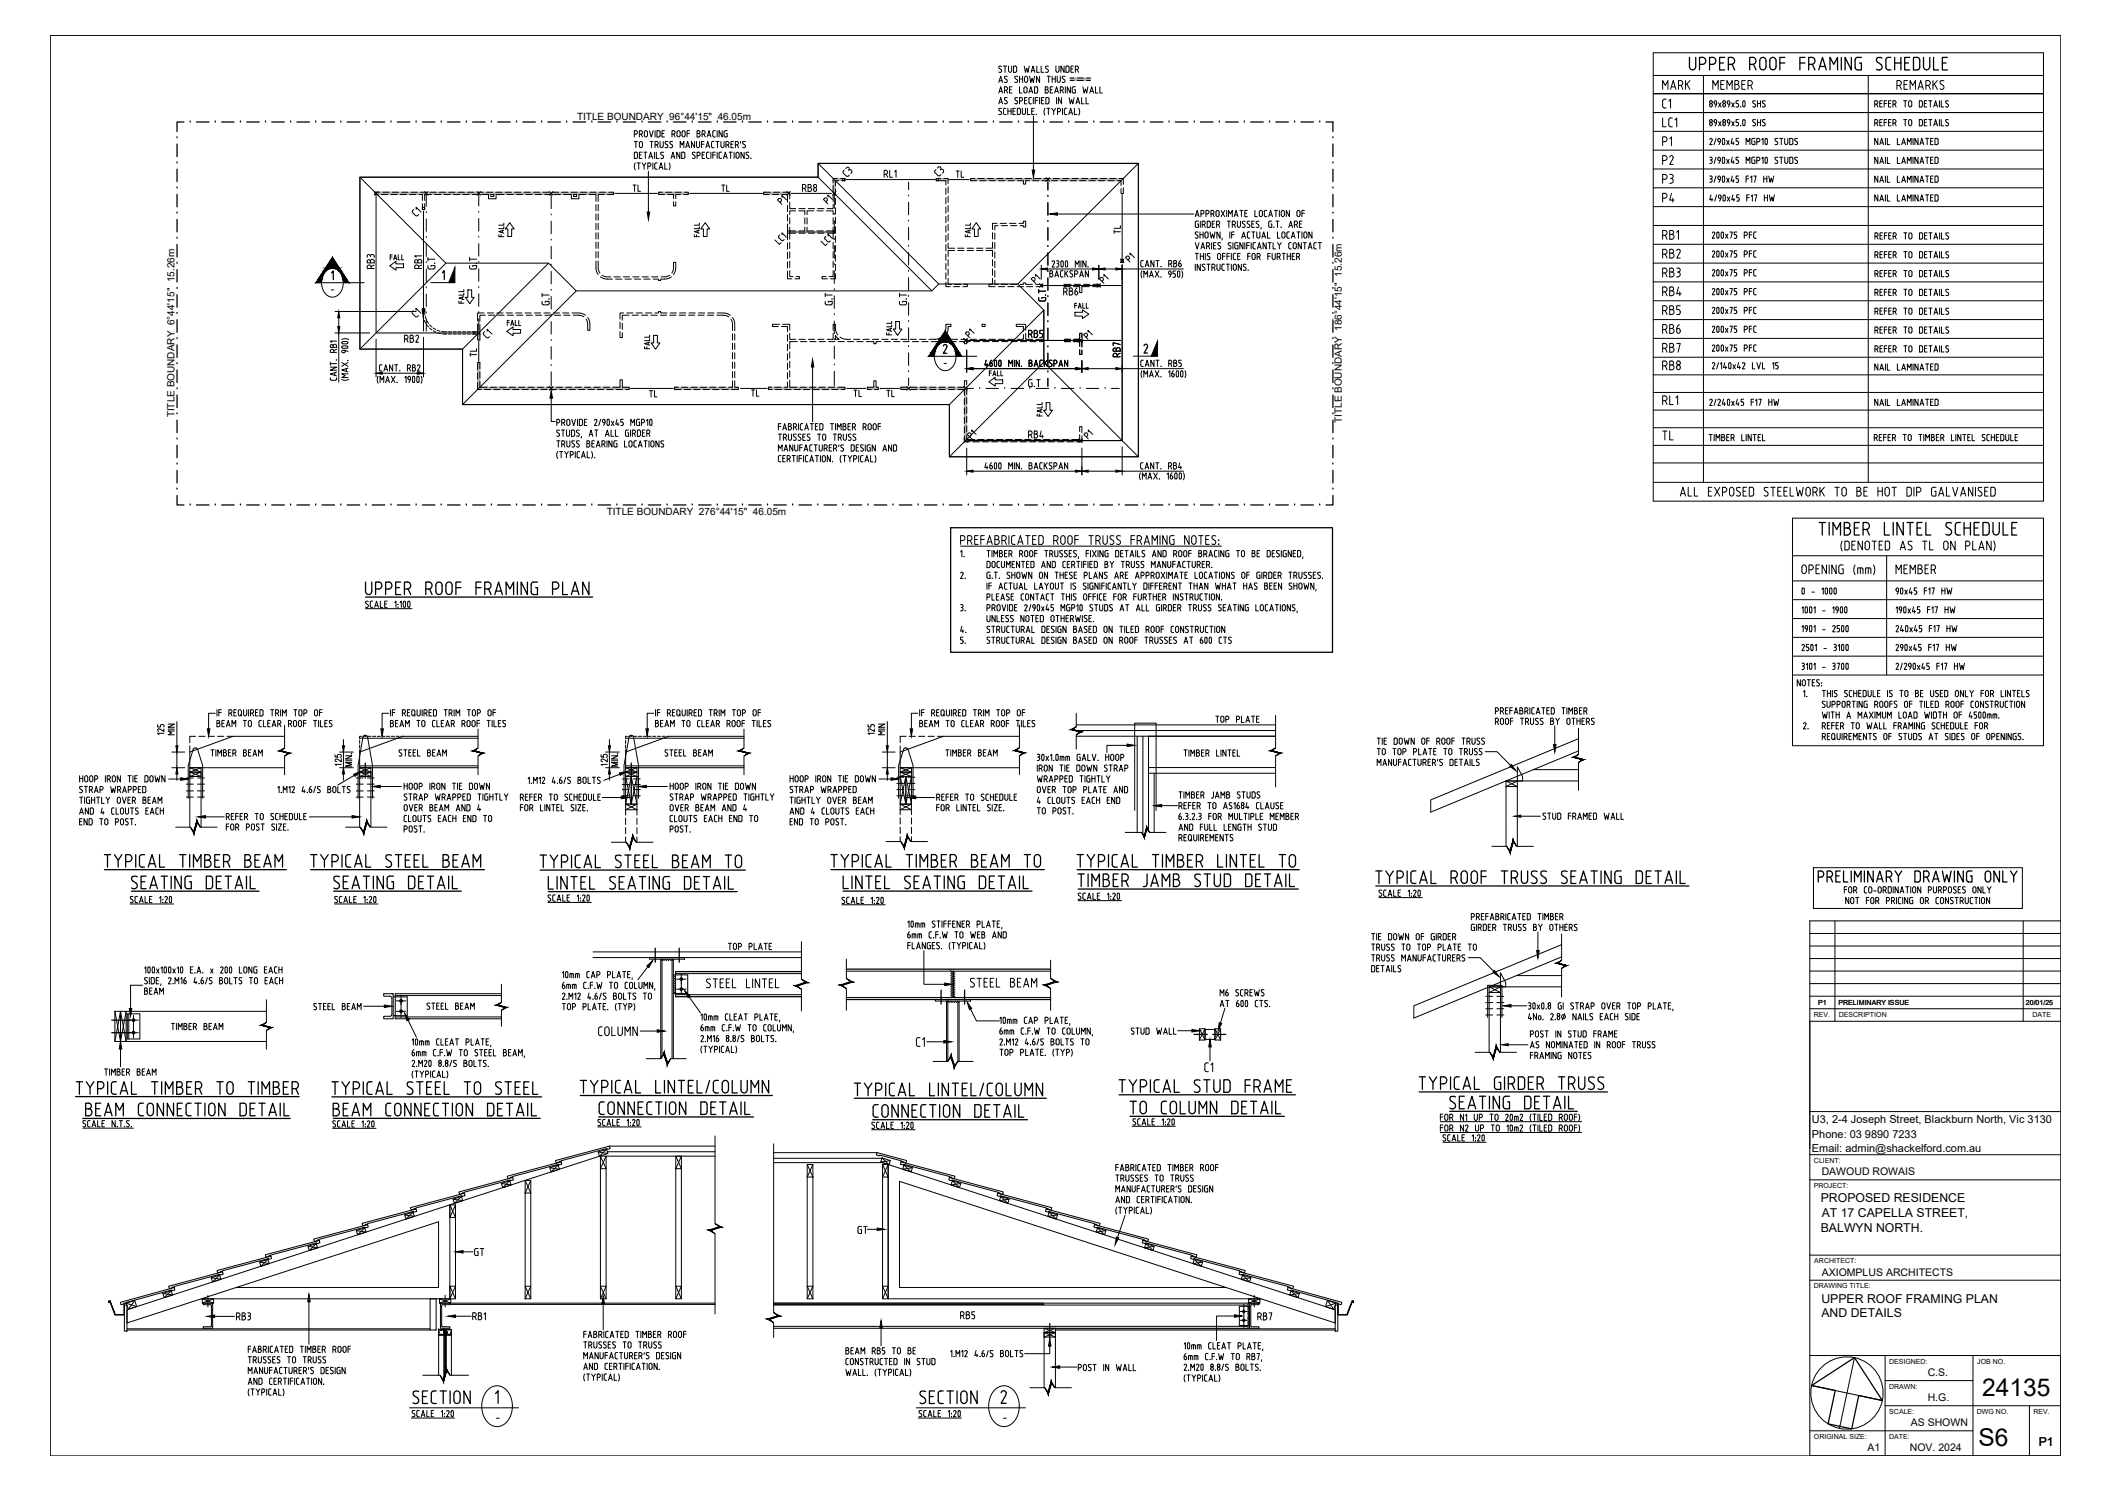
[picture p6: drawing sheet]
<svg xmlns="http://www.w3.org/2000/svg" width="841mm" height="594mm" viewBox="0 0 841 594" stroke-linecap="round" stroke-linejoin="round" font-family="sans-serif">
<defs><g id="words">
<text font-size="10.1" x="547.2" y="354.2">TYPICAL ROOF TRUSS SEATING DETAIL</text>
<g font-size="9.8">
<text x="789.7" y="556.2">24135</text>
<text x="788.3" y="576.1">S6</text>
</g>
<g font-size="9.3">
<text x="672" y="29.3">UPPER ROOF FRAMING SCHEDULE</text>
<text x="723.9" y="214.5">TIMBER LINTEL SCHEDULE</text>
<text x="163" y="560.6">SECTION</text>
<text x="364.8" y="560.6">SECTION</text>
</g>
<text font-size="8.4" x="723.5" y="352.8">PRELIMINARY DRAWING ONLY</text>
<g font-size="7.5">
<text x="334.8" y="71.6">C3</text>
<text x="661.5" y="66.7">P2</text>
<text x="661.5" y="104.1">RB2</text>
<text x="661.5" y="134.4">RB6</text>
</g>
<g font-size="7.1">
<text x="661.5" y="36.7">MARK</text>
<text x="681.6" y="36.7">MEMBER</text>
<text x="754.9" y="36.7">REMARKS</text>
<text x="661.5" y="51.9">LC1</text>
<text x="667.1" y="59.3" transform="rotate(-90 667.1 59.3)">P1</text>
<text x="377.1" y="71.3" transform="rotate(-90 377.1 71.3)">C3</text>
<text x="308.7" y="82.5">P1</text>
<text x="332.7" y="82.5" transform="rotate(-90 332.7 82.5)">P1</text>
<text x="661.5" y="81.8">P4</text>
<text x="169" y="87.1" transform="rotate(-90 169 87.1)">C1</text>
<text x="661.5" y="96.7">RB1</text>
<text x="447.7" y="105.5">P1</text>
<text x="661.5" y="111.5">RB3</text>
<text x="415.6" y="114.3" transform="rotate(-90 415.6 114.3)">P1</text>
<text x="442.7" y="114.3" transform="rotate(-90 442.7 114.3)">P1</text>
<text x="661.5" y="126.6">RB5</text>
<text x="191.6" y="135.8">C1</text>
<text x="389.5" y="135.8" transform="rotate(-90 389.5 135.8)">P1</text>
<text x="430.7" y="136.5">P1</text>
<text x="661.5" y="141.5">RB7</text>
<text x="661.5" y="148.5">RB8</text>
<text x="384.5" y="176">P1</text>
<text x="431.1" y="176">P1</text>
<text x="661.5" y="176.4">TL</text>
<text x="668.5" y="199">ALL EXPOSED STEELWORK TO BE HOT DIP GALVANISED</text>
<text x="280.1" y="394.8">STEEL LINTEL</text>
<text x="385.2" y="394.4">STEEL BEAM</text>
<text x="237.4" y="413.8">COLUMN</text>
</g>
<g font-size="6.6">
<text x="666.7" y="44.1" transform="rotate(-90 666.7 44.1)">C1</text>
<text x="661.5" y="74.1">P3</text>
<text x="423" y="118.9">RB6</text>
<text x="661.5" y="118.9">RB4</text>
<text x="163.3" y="127.4">C1</text>
<text x="160.2" y="137.6">RB2</text>
<text x="661.5" y="162.3">RL1</text>
<text x="754.6" y="229.7">MEMBER</text>
<text x="369.4" y="418" transform="rotate(-90 369.4 418)">C1</text>
<text x="484.4" y="428.3" transform="rotate(-90 484.4 428.3)">C1</text>
</g>
<g font-size="6.2">
<text x="396.9" y="34.2">AS SHOWN THUS</text>
<text x="351.4" y="72">RL1</text>
<text x="318.9" y="77.6">RB8</text>
<text x="150.3" y="108.3" transform="rotate(-90 150.3 108.3)">RB3</text>
<text x="169.3" y="108.3" transform="rotate(-90 169.3 108.3)">RB1</text>
<text x="174.6" y="108.3" transform="rotate(-90 174.6 108.3)">G.T</text>
<text x="191.2" y="108.3" transform="rotate(-90 191.2 108.3)">G.T</text>
<text x="220.1" y="122.8" transform="rotate(-90 220.1 122.8)">G.T</text>
<text x="332.7" y="122.8" transform="rotate(-90 332.7 122.8)">G.T</text>
<text x="362.3" y="122.8" transform="rotate(-90 362.3 122.8)">G.T</text>
<text x="417.7" y="121" transform="rotate(-90 417.7 121)">G.T</text>
<text x="408.9" y="135.8">RB5</text>
<text x="447.7" y="143.2" transform="rotate(-90 447.7 143.2)">RB7</text>
<text x="408.9" y="155.2">G.T</text>
<text x="408.9" y="175.7">RB4</text>
<text x="449.4" y="413.5">STUD WALL</text>
<text x="340.8" y="492.8">GT</text>
<text x="188" y="501.6">GT</text>
<text x="93.5" y="527">RB3</text>
<text x="187.3" y="527">RB1</text>
<text x="381.7" y="526.7">RB5</text>
<text x="500.2" y="527">RB7</text>
</g>
<g font-size="5.7">
<text x="396.5" y="30">STUD WALLS UNDER</text>
<text x="379.9" y="72">TL</text>
<text x="251.2" y="77.6">TL</text>
<text x="286.5" y="77.6">TL</text>
<text x="447.7" y="94.2" transform="rotate(-90 447.7 94.2)">TL</text>
<text x="417.3" y="111.5">BACKSPAN</text>
<text x="191.2" y="143.2" transform="rotate(-90 191.2 143.2)">TL</text>
<text x="257.9" y="159.5">TL</text>
<text x="298.4" y="159.1">TL</text>
<text x="339.4" y="159.1">TL</text>
<text x="352.4" y="159.1">TL</text>
<text x="483.3" y="288.9">TOP PLATE</text>
<text x="613.5" y="327.7">STUD FRAMED WALL</text>
<text x="289.3" y="379.6">TOP PLATE</text>
<text x="123.8" y="403.6">STEEL BEAM</text>
</g>
<g font-size="5.3">
<text x="427.2" y="124.2">FALL</text>
<text x="201.1" y="130.9">FALL</text>
</g>
<g font-size="4.9">
<text x="201.8" y="95.6" transform="rotate(-90 201.8 95.6)">FALL</text>
<text x="279.8" y="95.6" transform="rotate(-90 279.8 95.6)">FALL</text>
<text x="387.7" y="95.6" transform="rotate(-90 387.7 95.6)">FALL</text>
<text x="185.9" y="122.1" transform="rotate(-90 185.9 122.1)">FALL</text>
<text x="356.3" y="134.8" transform="rotate(-90 356.3 134.8)">FALL</text>
<text x="416.3" y="166.9" transform="rotate(-90 416.3 166.9)">FALL</text>
<text x="725.4" y="479">PROPOSED RESIDENCE</text>
<text x="725.8" y="484.9">AT 17 CAPELLA STREET,</text>
<text x="725.4" y="490.8">BALWYN NORTH.</text>
<text x="725.6" y="519">UPPER ROOF FRAMING PLAN</text>
<text x="725.6" y="524.6">AND DETAILS</text>
<text x="812.2" y="576.1">P1</text>
</g>
<g font-size="4.4">
<text x="721.9" y="447.3">U3, 2-4 Joseph Street, Blackburn North, Vic 3130</text>
<text x="721.9" y="453.6">Phone: 03 9890 7233</text>
<text x="721.9" y="458.8">Email: admin@shackelford.com.au</text>
</g>
<g font-size="4.2">
<text x="725.8" y="468.3">DAWOUD ROWAIS</text>
<text x="725.8" y="508.3">AXIOMPLUS ARCHITECTS</text>
<text x="768" y="548.3">C.S.</text>
<text x="768" y="558.3">H.G.</text>
<text x="761.2" y="568.3">AS SHOWN</text>
<text x="744.1" y="578.2">A1</text>
<text x="760.9" y="578.2">NOV. 2024</text>
</g>
<g font-size="4">
<text x="229.9" y="47.7">TITLE BOUNDARY 96°44'15&quot; 46.05m</text>
<text x="69.5" y="166.3" transform="rotate(-90 69.5 166.3)">TITLE BOUNDARY 6°44'15&quot; 15.26m</text>
<text x="534.6" y="168.6" transform="rotate(-90 534.6 168.6)">TITLE BOUNDARY 186°44'15&quot; 15.26m</text>
<text x="241.7" y="205">TITLE BOUNDARY 276°44'15&quot; 46.05m</text>
</g>
<g font-size="2.8">
<text x="724.4" y="400.5">P1</text>
<text x="732.5" y="400.4">PRELIMINARY ISSUE</text>
<text x="807.1" y="400.4">20/01/25</text>
<text x="722.6" y="405.1">REV.</text>
<text x="732.6" y="405.2">DESCRIPTION</text>
<text x="809.7" y="405.1">DATE</text>
<text x="722.7" y="463.3">CLIENT:</text>
<text x="722.6" y="473.3">PROJECT:</text>
<text x="722.8" y="503.3">ARCHITECT:</text>
<text x="722.6" y="513.3">DRAWING TITLE:</text>
<text x="752.6" y="543.3">DESIGNED:</text>
<text x="787.7" y="543.3">JOB NO.</text>
<text x="752.6" y="553.3">DRAWN:</text>
<text x="752.7" y="563.3">SCALE:</text>
<text x="787.6" y="563.3">DWG NO.</text>
<text x="810.1" y="563.3">REV.</text>
<text x="722.7" y="573.3">ORIGINAL SIZE:</text>
<text x="752.6" y="573.3">DATE:</text>
</g>
<g font-size="2.6">
<text x="130.9" y="116.8">-</text>
<text x="375.4" y="146">-</text>
<text x="196.8" y="566.2">-</text>
<text x="399" y="566.2">-</text>
</g>
</g></defs>
<!-- layer: PAVING HATCH -->
<g fill="#bababa" stroke="#bababa" stroke-width=".4">
<path d="M386.7 71.1l59.9 .9v-.9zM386.7 71.1l59.9 .9h-59.9z"/>
<path d="M331.9 71.1l4.7 .9v-.9zM331.9 71.1l4.7 .9h-4.7z"/>
<path d="M331.9 72l.9 .4v-.4zM331.9 72l.9 .4h-.9z"/>
<path d="M304.2 76.6l10.4 .9v-.9zM304.2 76.6l10.4 .9h-10.4z"/>
<path d="M262.4 76.6l11.8 .9v-.9zM262.4 76.6l11.8 .9h-11.8z"/>
<path d="M149.4 76.6l95 .9v-.9zM149.4 76.6l95 .9h-95z"/>
<path d="M331.9 72.4l.9 5.1v-5.1zM331.9 72.4l.9 5.1h-.9z"/>
<path d="M188.8 132.2l2.4 .9v-.9zM188.8 132.2l2.4 .9h-2.4z"/>
<path d="M190.3 144.5l.9 9.8v-9.8zM190.3 144.5l.9 9.8h-.9z"/>
<path d="M358.9 154.3l26.2 .9v-.9zM358.9 154.3l26.2 .9h-26.2z"/>
<path d="M345.6 154.3l4.3 .9v-.9zM345.6 154.3l4.3 .9h-4.3z"/>
<path d="M306.1 154.3l30.5 .9v-.9zM306.1 154.3l30.5 .9h-30.5z"/>
<path d="M268.7 154.3l25.4 .9v-.9zM268.7 154.3l25.4 .9h-25.4z"/>
<path d="M190.3 154.3l60.4 .9v-.9zM190.3 154.3l60.4 .9h-60.4z"/>
<path d="M384.2 155.2l.9 19.9v-19.9zM384.2 155.2l.9 19.9h-.9z"/>
<path d="M384.2 175.1l46.8 .9v-.9zM384.2 175.1l46.8 .9h-46.8z"/>
<path d="M426.3 31.1l8.1 1v-1zM426.3 31.1l8.1 1h-8.1z"/>
</g>
<!-- layer: TITLE -->
<g fill="none" stroke="#000" stroke-width=".51">
<path d="M70.5 57.4v5M73.3 48.6h-2.8v3.8M78.3 48.6h5M88.3 48.6h5M98.3 48.6h5M108.3 48.6h5M118.3 48.6h5M128.3 48.6h5M138.3 48.6h5M148.3 48.6h5M158.3 48.6h5M168.3 48.6h5"/>
<path d="M178.3 48.6h5M188.3 48.6h5M198.3 48.6h5M208.3 48.6h5M218.3 48.6h5M228.3 48.6h5M238.3 48.6h5M248.3 48.6h5M258.3 48.6h5M268.3 48.6h5M278.3 48.6h5M288.3 48.6h5"/>
<path d="M298.3 48.6h5M308.3 48.6h5M318.3 48.6h5M328.3 48.6h5M338.3 48.6h5M348.3 48.6h5M358.3 48.6h5M368.3 48.6h5M378.3 48.6h5M388.3 48.6h5M398.3 48.6h5M408.3 48.6h5"/>
<path d="M418.3 48.6h5M428.3 48.6h5M438.3 48.6h5M448.3 48.6h5M458.3 48.6h5M468.3 48.6h5M478.3 48.6h5M488.3 48.6h5M498.3 48.6h5M508.3 48.6h5M518.3 48.6h5M528.3 48.6h2.7v3.8"/>
<path d="M531 57.4v5M70.5 67.4v5M70.5 77.4v5M531 67.4v5M531 77.4v5M70.5 87.4v5M70.5 97.4v5M531 87.4v5M531 97.4v5M70.5 107.4v5M70.5 117.4v5M531 107.4v5"/>
<path d="M531 117.4v5M70.5 127.4v5M70.5 137.4v5M531 127.4v5M531 137.4v5M70.5 147.4v5M70.5 157.4v5M531 147.4v5M531 157.4v5M70.5 167.4v5M70.5 177.4v5M531 167.4v5"/>
<path d="M531 177.4v5M70.5 197.4v3.8h2.8M70.5 187.4v5M531 197.4v3.8h-2.7M531 187.4v5M78.3 201.2h5M88.3 201.2h5M98.3 201.2h5M108.3 201.2h5M118.3 201.2h5M128.3 201.2h5M138.3 201.2h5"/>
<path d="M148.3 201.2h5M158.3 201.2h5M168.3 201.2h5M178.3 201.2h5M188.3 201.2h5M198.3 201.2h5M208.3 201.2h5M218.3 201.2h5M228.3 201.2h5M238.3 201.2h5M248.3 201.2h5M258.3 201.2h5"/>
<path d="M268.3 201.2h5M278.3 201.2h5M288.3 201.2h5M298.3 201.2h5M308.3 201.2h5M318.3 201.2h5M328.3 201.2h5M338.3 201.2h5M348.3 201.2h5M358.3 201.2h5M368.3 201.2h5M378.3 201.2h5"/>
<path d="M388.3 201.2h5M398.3 201.2h5M408.3 201.2h5M418.3 201.2h5M428.3 201.2h5M438.3 201.2h5M448.3 201.2h5M458.3 201.2h5M468.3 201.2h5M478.3 201.2h5M488.3 201.2h5M498.3 201.2h5"/>
<path d="M508.3 201.2h5M518.3 201.2h5"/>
</g>
<g fill="#000">
<circle cx="70.5" cy="54.9" r=".25"/>
<circle cx="75.8" cy="48.6" r=".25"/>
<circle cx="85.8" cy="48.6" r=".25"/>
<circle cx="95.8" cy="48.6" r=".25"/>
<circle cx="105.8" cy="48.6" r=".25"/>
<circle cx="115.8" cy="48.6" r=".25"/>
<circle cx="125.8" cy="48.6" r=".25"/>
<circle cx="135.8" cy="48.6" r=".25"/>
<circle cx="145.8" cy="48.6" r=".25"/>
<circle cx="155.8" cy="48.6" r=".25"/>
<circle cx="165.8" cy="48.6" r=".25"/>
<circle cx="175.8" cy="48.6" r=".25"/>
<circle cx="185.8" cy="48.6" r=".25"/>
<circle cx="195.8" cy="48.6" r=".25"/>
<circle cx="205.8" cy="48.6" r=".25"/>
<circle cx="215.8" cy="48.6" r=".25"/>
<circle cx="225.8" cy="48.6" r=".25"/>
<circle cx="235.8" cy="48.6" r=".25"/>
<circle cx="245.8" cy="48.6" r=".25"/>
<circle cx="255.8" cy="48.6" r=".25"/>
<circle cx="265.8" cy="48.6" r=".25"/>
<circle cx="275.8" cy="48.6" r=".25"/>
<circle cx="285.8" cy="48.6" r=".25"/>
<circle cx="295.8" cy="48.6" r=".25"/>
<circle cx="305.8" cy="48.6" r=".25"/>
<circle cx="315.8" cy="48.6" r=".25"/>
<circle cx="325.8" cy="48.6" r=".25"/>
<circle cx="335.8" cy="48.6" r=".25"/>
<circle cx="345.8" cy="48.6" r=".25"/>
<circle cx="355.8" cy="48.6" r=".25"/>
<circle cx="365.8" cy="48.6" r=".25"/>
<circle cx="375.8" cy="48.6" r=".25"/>
<circle cx="385.8" cy="48.6" r=".25"/>
<circle cx="395.8" cy="48.6" r=".25"/>
<circle cx="405.8" cy="48.6" r=".25"/>
<circle cx="415.8" cy="48.6" r=".25"/>
<circle cx="425.8" cy="48.6" r=".25"/>
<circle cx="435.8" cy="48.6" r=".25"/>
<circle cx="445.8" cy="48.6" r=".25"/>
<circle cx="455.8" cy="48.6" r=".25"/>
<circle cx="465.8" cy="48.6" r=".25"/>
<circle cx="475.8" cy="48.6" r=".25"/>
<circle cx="485.8" cy="48.6" r=".25"/>
<circle cx="495.8" cy="48.6" r=".25"/>
<circle cx="505.8" cy="48.6" r=".25"/>
<circle cx="515.8" cy="48.6" r=".25"/>
<circle cx="525.8" cy="48.6" r=".25"/>
<circle cx="531" cy="54.9" r=".25"/>
<circle cx="70.5" cy="74.9" r=".25"/>
<circle cx="70.5" cy="64.9" r=".25"/>
<circle cx="531" cy="64.9" r=".25"/>
<circle cx="531" cy="74.9" r=".25"/>
<circle cx="70.5" cy="84.9" r=".25"/>
<circle cx="70.5" cy="94.9" r=".25"/>
<circle cx="531" cy="94.9" r=".25"/>
<circle cx="531" cy="84.9" r=".25"/>
<circle cx="70.5" cy="104.9" r=".25"/>
<circle cx="70.5" cy="114.9" r=".25"/>
<circle cx="531" cy="104.9" r=".25"/>
<circle cx="531" cy="114.9" r=".25"/>
<circle cx="70.5" cy="124.9" r=".25"/>
<circle cx="70.5" cy="134.9" r=".25"/>
<circle cx="531" cy="134.9" r=".25"/>
<circle cx="531" cy="124.9" r=".25"/>
<circle cx="70.5" cy="154.9" r=".25"/>
<circle cx="70.5" cy="144.9" r=".25"/>
<circle cx="531" cy="154.9" r=".25"/>
<circle cx="531" cy="144.9" r=".25"/>
<circle cx="70.5" cy="164.9" r=".25"/>
<circle cx="70.5" cy="174.9" r=".25"/>
<circle cx="531" cy="174.9" r=".25"/>
<circle cx="531" cy="164.9" r=".25"/>
<circle cx="70.5" cy="184.9" r=".25"/>
<circle cx="70.5" cy="194.9" r=".25"/>
<circle cx="531" cy="184.9" r=".25"/>
<circle cx="531" cy="194.9" r=".25"/>
<circle cx="75.8" cy="201.2" r=".25"/>
<circle cx="85.8" cy="201.2" r=".25"/>
<circle cx="95.8" cy="201.2" r=".25"/>
<circle cx="105.8" cy="201.2" r=".25"/>
<circle cx="115.8" cy="201.2" r=".25"/>
<circle cx="125.8" cy="201.2" r=".25"/>
<circle cx="135.8" cy="201.2" r=".25"/>
<circle cx="145.8" cy="201.2" r=".25"/>
<circle cx="155.8" cy="201.2" r=".25"/>
<circle cx="165.8" cy="201.2" r=".25"/>
<circle cx="175.8" cy="201.2" r=".25"/>
<circle cx="185.8" cy="201.2" r=".25"/>
<circle cx="195.8" cy="201.2" r=".25"/>
<circle cx="205.8" cy="201.2" r=".25"/>
<circle cx="215.8" cy="201.2" r=".25"/>
<circle cx="225.8" cy="201.2" r=".25"/>
<circle cx="235.8" cy="201.2" r=".25"/>
<circle cx="245.8" cy="201.2" r=".25"/>
<circle cx="255.8" cy="201.2" r=".25"/>
<circle cx="265.8" cy="201.2" r=".25"/>
<circle cx="275.8" cy="201.2" r=".25"/>
<circle cx="285.8" cy="201.2" r=".25"/>
<circle cx="295.8" cy="201.2" r=".25"/>
<circle cx="305.8" cy="201.2" r=".25"/>
<circle cx="315.8" cy="201.2" r=".25"/>
<circle cx="325.8" cy="201.2" r=".25"/>
<circle cx="335.8" cy="201.2" r=".25"/>
<circle cx="345.8" cy="201.2" r=".25"/>
<circle cx="355.8" cy="201.2" r=".25"/>
<circle cx="365.8" cy="201.2" r=".25"/>
<circle cx="375.8" cy="201.2" r=".25"/>
<circle cx="385.8" cy="201.2" r=".25"/>
<circle cx="395.8" cy="201.2" r=".25"/>
<circle cx="405.8" cy="201.2" r=".25"/>
<circle cx="415.8" cy="201.2" r=".25"/>
<circle cx="425.8" cy="201.2" r=".25"/>
<circle cx="435.8" cy="201.2" r=".25"/>
<circle cx="445.8" cy="201.2" r=".25"/>
<circle cx="455.8" cy="201.2" r=".25"/>
<circle cx="465.8" cy="201.2" r=".25"/>
<circle cx="475.8" cy="201.2" r=".25"/>
<circle cx="485.8" cy="201.2" r=".25"/>
<circle cx="495.8" cy="201.2" r=".25"/>
<circle cx="505.8" cy="201.2" r=".25"/>
<circle cx="515.8" cy="201.2" r=".25"/>
<circle cx="525.8" cy="201.2" r=".25"/>
</g>
<!-- layer: 50-S -->
<g fill="none" stroke="#000" stroke-width=".51">
<path d="M145.6 235.5a1.27 1.27 0 0 0 1.3 1.4 1.27 1.27 0 0 0 1.2-1.4M145.6 237.9h90.5M145.6 231.9v3.6M148.1 231.9v3.6M149.6 234.7h1.3a1.38 1.38 0 0 0 1.2-1.4 1.38 1.38 0 0 0-1.2-1.4h-1.3v5M153.6 234.7h1.3a1.38 1.38 0 0 0 1.2-1.4 1.38 1.38 0 0 0-1.2-1.4h-1.3v5M157.6 234.1h1.5M159.6 231.9h-2v5h2M161.1 234.7h1.3a1.38 1.38 0 0 0 1.2-1.4 1.38 1.38 0 0 0-1.2-1.4h-1.3v5M162.6 234.7l1 2.2M169.6 234.7h1.3a1.38 1.38 0 0 0 1.2-1.4 1.38 1.38 0 0 0-1.2-1.4h-1.3v5M171.1 234.7l1 2.2"/>
<path d="M173.6 235.5a1.27 1.27 0 0 0 1.3 1.4 1.27 1.27 0 0 0 1.2-1.4M173.6 235.5v-2.2a1.27 1.27 0 0 1 1.3-1.4 1.27 1.27 0 0 1 1.2 1.4v2.2M177.6 235.5a1.27 1.27 0 0 0 1.3 1.4 1.27 1.27 0 0 0 1.2-1.4M177.6 233.3a1.27 1.27 0 0 1 1.3-1.4 1.27 1.27 0 0 1 1.2 1.4v2.2M177.6 233.3v2.2M181.6 234.1h2M183.6 231.9h-2v5M189.6 234.1h2M191.6 231.9h-2v5M193.1 234.7h1.3a1.38 1.38 0 0 0 1.2-1.4 1.38 1.38 0 0 0-1.2-1.4h-1.3v5M194.6 234.7l1 2.2M197.1 236.9l1.5-5 1.5 5"/>
<path d="M197.6 235.5h2M201.6 236.9v-5l1.5 2.8 1.5-2.8v5M206.1 231.9v5M210.1 231.9v5l-2.5-5v5M211.6 233l.1 3.1 .3 .6 .6 .2M213.4 234.1h.7v2.8h-1.5M214.1 231.9l-1.8 .1-.7 1M220.1 234.7h1.3a1.38 1.38 0 0 0 1.2-1.4 1.38 1.38 0 0 0-1.2-1.4h-1.3v5M224.1 231.9v5h2M227.6 236.9l1.5-5 1.5 5M228.1 235.5h2M234.6 231.9v5l-2.5-5v5"/>
<path d="M429.1 346.5h88.5M429.1 340.5h2.5M429.5 354.2h87.8M429.5 348.2h2.5M430.4 340.5v5M430.7 348.2v5M433.1 340.5l1.5 2.2v2.8M433.5 348.2v5M435 353.2v-5l1.5 2.8 1.5-2.8v5M436.1 340.5l-1.5 2.2M437.6 343.3h1.3a1.39 1.39 0 0 0 1.2-1.4 1.39 1.39 0 0 0-1.2-1.4h-1.3v5M439.5 350.4h1.3"/>
<path d="M440.7 350.4a1.12 1.12 0 0 0 1.1-1.1 1.12 1.12 0 0 0-1-1.1h-1.3v5h1.3M440.7 350.4a1.39 1.39 0 0 1 1.3 1.4 1.39 1.39 0 0 1-1.3 1.4M441.6 340.5v5M443.5 350.4h1.5M445.1 340.5l-1.3 .1-.5 .4-.2 3.4 .7 1 1.3 .1M445.5 348.2h-2v5h2M446.6 345.5l1.5-5 1.5 5M447 351h1.3M447.1 344.1h2M448.2 348.2a1.39 1.39 0 0 1 1.3 1.4 1.39 1.39 0 0 1-1.3 1.4M448.3 348.2h-1.3v5M448.5 351l1 2.2"/>
<path d="M451.1 340.5v5h2M455.5 353.2h.5M457 348.2l-.1 4.3-.3 .5-.6 .2M458.5 353.2l1.5-5 1.5 5M459 351.8h2M459.1 340.5h2.5M460.4 340.5v5M463 353.2v-5l1.5 2.8 1.5-2.8v5M463.1 340.5v5M464.6 345.5v-5l1.5 2.8 1.5-2.8v5M467.5 350.4h1.2M468.7 350.4a1.12 1.12 0 0 0 1-1.1 1.12 1.12 0 0 0-1-1.1h-1.2v5h1.2"/>
<path d="M468.7 350.4a1.39 1.39 0 0 1 1.3 1.4 1.39 1.39 0 0 1-1.3 1.4M469.1 340.5h1.3a1.12 1.12 0 0 1 1 1.1 1.12 1.12 0 0 1-1 1.1 1.39 1.39 0 0 1 1.2 1.4 1.39 1.39 0 0 1-1.2 1.4h-1.3zM469.1 342.7h1.3M473.1 342.7h1.5M475.1 340.5h-2v5h2M476.6 343.3h1.3a1.39 1.39 0 0 0 1.2-1.4 1.39 1.39 0 0 0-1.2-1.4h-1.3v5M478.1 343.3l1 2.2M478.2 348.5a1.26 1.26 0 0 0-1.5-.2 1.26 1.26 0 0 0-.6 1.4l1.6 1.3a1.31 1.31 0 0 1 .2 1.9 1.31 1.31 0 0 1-1.9 .1M479.7 348.2h2.5M481 348.2v5M483.7 351.8a1.27 1.27 0 0 0 1.3 1.4 1.27 1.27 0 0 0 1.2-1.4M483.8 348.2v3.6"/>
<path d="M485.1 340.5v5h2M486.2 348.2v3.6M488.6 340.5v5M490.2 349.3v3.2l-.4 .5-.6 .2M490.2 349.3l-.6-1-1.8-.1v5h1.5M492.6 340.5v5l-2.5-5v5M494.1 340.5h2.5M495.4 340.5v5M498.1 342.7h1.5M498.8 349.3l-.1 3.2-.4 .5-.5 .2M498.8 349.3l-.7-1-1.8-.1v5h1.5M500.1 340.5h-2v5h2"/>
<path d="M500.3 350.4h1.5M501.6 340.5v5h2M502.2 348.2h-1.9v5h1.9M503.8 348.2h2.5M505 348.2v5M507.8 353.2l1.5-5 1.5 5M508.3 351.8h2M509.6 340.5h2.5M510.9 340.5v5M512.3 348.2v5M513.7 348.2v5h2.1M514.1 340.8l.8-.3 1 .6 .2 3a1.27 1.27 0 0 1-1.2 1.4 1.27 1.27 0 0 1-1.3-1.4l.1-2.7z"/>
</g>
<g fill="none" stroke="#000" stroke-width=".4">
<path d="M146.8 239.7a.61 .61 0 0 0-1-.1 .61 .61 0 0 0 .1 .9l.6 .4a.66 .66 0 0 1 .1 .9 .66 .66 0 0 1-1 .1M148.5 239.5l-.8 .1-.2 .5M151.5 239.5v2.5h1M154.2 239.5h-.9v2.5h.9M160.7 239.8l.4-.3 .4 .3M160.7 239.8a1.55 1.55 0 0 0 .6 2.2l.3-1.1-.1-1.1M162.5 239.8l.4-.3 .4 .3M162.5 239.8v1.9M163.2 239.8a1.55 1.55 0 0 1-.5 2.2l-.2-.3M145.6 242.5h18.5M147.5 240.1l.1 1.6 .9 .3M149.3 242l.7-2.5 .8 2.5"/>
<path d="M149.5 241.3h1M153.3 240.6h.7M157.3 240.1l.5-.6v2.5M158.6 241.9h.1M158.6 240.8h.1M159.4 240.1l.5-.6v2.5M429.5 358.9h17.3M430.4 357.2a.66 .66 0 0 1 .1 1 .66 .66 0 0 1-.9 0M430.7 356a.61 .61 0 0 0-1-.1 .61 .61 0 0 0 .1 .9l.6 .4M432.4 355.8l-.7 .1-.3 .5 .1 1.7 .9 .2M433.2 358.3l.7-2.5 .8 2.5M433.4 357.6h1"/>
<path d="M435.4 355.8v2.5h1M437.2 357h.7M438.2 355.8h-1v2.5h1M441.2 356.4l.5-.6v2.5M442.5 358.3h.1M442.5 357.1h.1M443.3 356.2a.55 .55 0 0 1 .8-.3 .55 .55 0 0 1 .1 .9M444.2 356.8l-.9 1.5h1M445.3 356l.3-.2a1.83 1.83 0 0 1 0 2.5 1.89 1.89 0 0 1-.3-2.3z"/>
</g>
<!-- layer: STUD UNDER -->
<g fill="none" stroke="#000" stroke-width=".4">
<path d="M151.3 76.6h-1.9v.9h1.3M152 77.5h2.5M152.5 76.6h2.5M155.7 77.5h2.5M156.3 76.6h2.5M159.5 77.5h2.5M160 76.6h2.5M163.2 77.5h2.5M163.8 76.6h2.5M166.9 77.5h1.4v2.4M167.5 76.6h2.5M171.3 76.6h2.5"/>
<path d="M171.9 77.5h-2.7v2.4M173.2 77.5h2.4M175 76.6h2.5M176.9 77.5h2.5M178.8 76.6h2.5M180.7 77.5h2.5M182.5 76.6h2.5M184.4 77.5h2.5M186.3 76.6h2.5M188.2 77.5h2.5M190 76.6h2.5M191.9 77.5h2.7v1.7h3v-1.7h3.2"/>
<path d="M193.8 76.6h2.5M195.5 77.5h1.2v.8h-1.2zM197.5 76.6h2.5M201.3 76.6h2.5M202 77.5h2.5M205 76.6h2.5M205.7 77.5h2.6M208.8 76.6h2.5M209.5 77.5h2.5M212.5 76.6h2.5M213.3 77.5h2.5M216.3 76.6h2.5"/>
<path d="M217 77.5h2.5M220 76.6h2.5M220.8 77.5h2.5M223.8 76.6h2.5M224.5 77.5h3.1v1.7h3v-1.7h2.8M227.5 76.6h2.5M228.5 77.5h1.2v.8h-1.2zM231.3 76.6h2.5M234.7 77.5h2.7v2.7M235 76.6h2.5M238.8 76.6h2.5M240.8 77.5h-2.5v2.7"/>
<path d="M242.5 76.6h1.9v.9h-2.4M264 76.6h-1.6v.9h2.4M265.2 76.6h2.5M266 77.5h2.3v1.7M269 76.6h2.4M271.1 77.5h-1.9v1.7M272.7 76.6h1.5v.9h-1.8M306.9 76.6h-2.7v.9h2.3M331.9 74v2.5M333.7 71.1h-1.8v1.6M373 71.1v.9h3.8v1.7M376.8 75v2.5"/>
<path d="M376.8 78.7v2.5M377.7 74.4v2.5M377.7 78.1v2.5M388.4 71.1h-1.7v.9h2.4M389.6 71.1h2.5M390.4 72h2.5M393.4 71.1h2.5M394.1 72h2.5M397.1 71.1h2.5M397.9 72h2.5M400.9 71.1h2.5M401.6 72h2.5"/>
<path d="M404.6 71.1h2.5M405.3 72h2.4v1.4h.9v-1.4h1.5M408.4 71.1h2.5M411.4 72h2.5M412.1 71.1h2.5M415.1 72h2.5M415.9 71.1h2.5M418.9 72h2.5M419.6 71.1h2.5M422.6 72h2.5M423.4 71.1h2.5M426.4 72h2.5"/>
<path d="M427.1 71.1h2.5M430.1 72h2.5M430.9 71.1h2.5M433.9 72h2.5M434.6 71.1h2.5M437.6 72h2.5M438.4 71.1h2.5M441.4 72h2.5M442.1 71.1h2.5M445.1 72h1.5v1.9M445.9 71.1h1.6v2.4M447.5 74.7v2.4h-.9v-1.9"/>
<path d="M237.4 81.5v2.5M237.4 85.2v2.5M237.4 89v2.5M237.4 92.7v2.5M237.4 96.5v2.5M238.3 81.5v2.5M238.3 85.2v2.5M238.3 89v2.5M238.3 92.7v2.5M238.3 96.5v2.5M268.3 80.4v1.7h.9v-1.7M313.7 85.5v2.5"/>
<path d="M313.7 89.3v2.5M313.7 93.1v2.5M313.7 96.8v2.5M314.6 90.5v1.5h2.4M314.6 86.8v2.5M314.6 96.6v2.5M317 84h-2.4v1.5M317 92.9h-2.4v2.4M318.2 84h2.4v1.5M318.3 92.9h2.5M318.3 83.1h2.5M320.6 90.5v1.5h-2.4"/>
<path d="M320.6 86.8v2.5M321.5 90.5v1.5h2.7M321.5 86.8v2.5M322 92.9h2.5M322 83.1h2.5M324.2 84h-2.7v1.5M325.5 92h2.5M325.8 92.9h2.5M329.2 84h2.7v1.5M329.5 92.9h2.4v2.4M331.9 90.5v1.5h-2.7M331.9 86.8v2.5"/>
<path d="M331.9 96.6v2.5M332.8 82.8v2.5M332.8 86.6v2.5M332.8 90.3v2.5M332.8 94.1v2.5M332.8 97.8v2.5M376.8 82.5v2.5M376.8 86.2v2.5M376.8 90v2.5M376.8 93.7v2.5M376.8 97.5v2.5M377.7 96.9v2h2.6"/>
<path d="M377.7 81.9v2.5M377.7 85.6v2.5M377.7 89.4v2.5M377.7 93.1v2.5M380.3 99.8h-2.6v2.4M381.6 99.8h2.5M381.6 98.9h2.5M385.3 99.8h2.5M385.3 98.9h2.5M389.1 99.8h2.5M389.1 98.9h2.5M392.8 99.8h2.6v2.4"/>
<path d="M395.4 96.4v2.5h-2.6M395.4 92.7v2.5M396.3 92.9v2.4M396.3 96.6v2.5M397.2 89h-1.8v2.5M397.6 89.9h-1.3v1.7M398.4 89h2.5M398.9 89.9h2.5M402.2 89h2.5M402.7 89.9h2.5M406 89h1.7v-.9h.9v2.4h-.9v-.6h-1.3M237.4 104l.1 3.3 .8 2.1"/>
<path d="M237.4 100.2v2.5M238.3 104l.1 3.2 .6 1.6M238.3 100.2v2.5M239.2 110.3l1.6 .8 3.2 .1M239.9 109.7l1.5 .6h1.9M244.6 110.3h2.5M245.3 111.2h2.5M248.3 110.3h2.5M249 111.2h2.5M252.1 110.3h2.5M252.8 111.2h2.5M255.8 110.3h2.5"/>
<path d="M256.5 111.2h2.5M259.6 110.3h2.5M266.8 109.6l-1.6 .7h-1.9M267.4 110.3l-1.5 .8-2.7 .1v.6h-.9v-.6h-2M267.7 108.8l.6-1.6v-2.7h.9l-.1 3.4-.8 1.5M313.7 108v3.1h1.8M313.7 100.6v2.5M313.7 104.3v2.5M314.6 107.8v2.4h1.3M314.6 100.3v2.5M314.6 104v2.5M317.2 110.2h1.3v.9h-1.8"/>
<path d="M329.1 110.2h-1.6v.9h2.2M331.9 107.8v2.4h-1.6M331.9 100.3v2.5M331.9 104v2.5M332.8 109.1v2h-1.9M332.8 101.6v2.4M332.8 105.3v2.5M376.8 112.5v1.7h1.8M376.8 101.2v2.5M376.8 105v2.5M376.8 108.7v2.5M377.7 110.9v2.4h1.4"/>
<path d="M377.7 103.4v2.5M377.7 107.2v2.5M379.9 114.2h2.5M380.3 113.3h2.5M384.1 113.3h1.3v.9h-1.8M395.4 110.9v2.4h-1.4v.9h2.5M395.4 103.4v2.5M395.4 107.2v2.5M396.3 111.6v1.7h1.3M396.3 100.4v2.5M396.3 104.1v2.5M396.3 107.9v2.5"/>
<path d="M397.7 114.2h2.5M398.9 113.3h2.5M401.5 114.2h2.5M402.7 113.3h2.5M405.2 114.2h2.6M406.4 113.3h1.3v-.6h.9v.6h2.7M190.3 129.1v3.1h-1.5v.9h1.5v2.4h.9v-2.5M192.9 124.7h-2.6v3.1M193.4 125.6h-2.2v2.4M194.1 124.7h2.6M194.6 125.6h2.5M197.9 124.7h2.5"/>
<path d="M198.4 125.6h2.5M201.7 124.7h2.5M205.4 124.7h2.5M209.2 124.7h2.5M209.6 125.6h2.5M212.9 124.7h2.5M213.3 125.6h2.6M217.1 125.6h2.5M220.4 124.7h2.5M220.9 125.6h2.5M224.2 124.7h2.5M224.6 125.6h2.5"/>
<path d="M227.9 124.7h3.2l2.1 .9M228.4 125.6h2.6l1.6 .7M234.1 126.5l.9 2.1v3h-.9v-2.9l-.6-1.6M247 132.1v2.4h.9v-1.9M247 128.4v2.5M247.9 128.8v2.5M248.4 124.7h-1.4v2.4M249.7 124.7h2.5M250.6 125.6h-2.7v2M251.8 125.6h2.5M253.4 124.7h2.5M255.6 125.6h2.5"/>
<path d="M257.2 124.7h2.5M259.3 125.6h2.5M260.9 124.7h1.4v-.5h.9v.5h2.5M263.1 125.6h2.5M266.8 125.6h2.5M267 124.7h2.5M270.6 125.6h2.5M270.7 124.7h2.5M274.3 125.6h2.5M274.5 124.7h2.5M278.1 125.6h2.5M278.2 124.7h2.5"/>
<path d="M281.8 125.6h2.5M282 124.7h2.5M285.6 125.6h3.1l1.6 .7M285.7 124.7h3.1l2.1 .9M291.2 127.1l.6 1.6v3.1M291.8 126.5l.9 2.1v3.2M291.8 133v2.5M291.8 136.8v2.4M292.7 133v2.5M292.7 136.8v2.4M310.6 129.2h-2.9v.9h2.4M311.3 130.1h2.4v2.1"/>
<path d="M311.8 129.2h2.8v2.4M313.7 133.4v2.5M313.7 137.2v2.5M314.6 132.8v2.4h2.4M317.6 136.1h-3v2.9M318.3 135.2h2.5M318.9 136.1h2.5M322 135.2h2.5M322.6 136.1h2.5M325.8 135.2h2.5M326.4 136.1h2.5M330.1 136.1h2.5"/>
<path d="M331.9 131.6v-2.4h.9l.2 2.7 .7 1.5M331.9 132.8v2.4h-2.4M332.8 133.7l1.5 1.5h-1.5zM333.9 136.1h2.5M334.6 134.3l1.6 .8 2.6 .1M337.6 136.1h2.5M340.1 135.2h2.5M341.4 136.1h2.5M343.8 135.2h2.5M345.1 136.1h3v.9h.9v-.9h2M347.6 135.2h2.5M356 136.1h2.5"/>
<path d="M358.8 135.2h2.5M359.8 136.1h2.5M362.6 135.2h2.5M363.5 136.1h2.5M366.3 135.2h2.5M367.2 136.1h2.5M370.1 135.2h2.5M371 136.1h2.5M373.8 135.2h4M374.8 136.1h2.5M375 134.3l-1.5 .8-1.2 .1M376.8 133.8l-1.5 1.4"/>
<path d="M377.3 132.7l.4-2.6h1.2v-.9h-2.1v2.1l-.9 2.1M378.5 136.1h2.5M379 135.2h2.5M390.3 135.2h2.5M391.3 129.2h1.2v.9h-1.2zM391.6 136.1h2.5M394 135.2h2.5M395.3 136.1h2.5M397.8 135.2h2.5M399.1 136.1h2.5M401.5 135.2h2.5M402.8 136.1h2.5"/>
<path d="M406.6 136.1h2.5M407.7 133.3v1.9h-2.4M408.6 131.6v-2.4h-3.7v.9h2.8v1.9M426.5 135.2h-2.4v.9h2.4M427.7 136.1h2.4v1.9M430.1 139.3v1.9h.9v-1.7M431 134.5v-1.7h-.9v2.4h-2.4M190.3 152.3v2.9h1.4M190.3 148.6v2.5M191.2 151.9v2.4h2.9M191.2 146.9v-2.4h-.9v2.8M191.2 148.1v2.5"/>
<path d="M193 155.2h2.5M195.4 154.3h2.5M196.7 155.2h2.5M199.1 154.3h2.5M200.5 155.2h2.5M202.8 154.3h2.6M204.2 155.2h2.5M206.6 154.3h2.5M208 155.2h2.5M210.4 154.3h2.5M211.7 155.2h2.5M214.1 154.3h2.5"/>
<path d="M215.5 155.2h2.5M217.9 154.3h2.5M219.2 155.2h2.5M221.6 154.3h2.5M223 155.2h2.5M225.3 154.3h2.6M226.7 155.2h2.5M229.1 154.3h2.5M230.5 155.2h2.5M232.9 154.3h2.5M234.2 155.2h2.5M236.6 154.3h2.5"/>
<path d="M238 155.2h2.5M240.4 154.3h2.5M241.7 155.2h2.5M244.1 154.3h2.9v-3h.9v3h2.8v.9h-1.5M245.5 155.2h2.5M270.3 154.3h-1.6v.9h2.7M271.5 154.3h2.5M272.7 155.2h2.5M275.3 154.3h2.5M276.4 155.2h2.5M279 154.3h2.5M280.1 155.2h2.5"/>
<path d="M282.8 154.3h2.4M283.9 155.2h2.5M286.5 154.3h2.5M287.7 155.2h2.5M291.8 151.8v2.5h-1.5M291.8 140.5v2.5M291.8 144.3v2.5M291.8 148v2.5M292.7 151.8v2.5h1.4v.9h-2.7M292.7 140.5v2.5M292.7 144.3v2.5M292.7 148v2.5"/>
<path d="M307.4 154.3h-1.3v.9h1.5M308.7 154.3h2.5M308.9 155.2h2.5M312.6 155.2h2.5M313.7 152.2v2.1h-1.3M313.7 141v2.5M313.7 144.7v2.5M313.7 148.5v2.5M314.6 151.5v2.8h2.9M314.6 140.2v2.5M314.6 143.9v2.5M314.6 147.7v2.5"/>
<path d="M316.4 155.2h2.5M318.8 154.3h2.5M320.1 155.2h2.5M322.5 154.3h2.5M323.9 155.2h2.5M326.2 154.3h2.5M327.6 155.2h2.5M330 154.3h2.5M331.4 155.2h2.5M333.8 154.3h2.8v.9h-1.5M347.2 155.2h-1.6v-.9h2.5v-2.6h.9v2.6h.9v.9h-1.5M361.6 154.3h-2.7v.9h2.7"/>
<path d="M362.8 154.3h2.5M362.8 155.2h2.5M366.6 154.3h2.5M366.6 155.2h2.5M370.3 154.3h2.5M370.3 155.2h2.5M374.1 154.3h2.5M374.1 155.2h2.5M377.8 154.3h2.5M377.8 155.2h2.5M381.6 155.2h2.6v2.3M384.2 158.7v2.5"/>
<path d="M385.1 153.4v-1.7h-.9v2.6h-2.6M385.1 154.6v2.6M385.1 158.4v2.5M384.2 162.5v2.5M384.2 166.2v2.5M385.1 162.2v2.4M385.1 165.9v2.5M391.4 176h2.5M393.3 175.1h2.5M395.1 176h2.5M397 175.1h2.5M398.9 176h2.5"/>
<path d="M400.8 175.1h2.5M402.6 176h2.5M404.5 175.1h2.5M406.4 176h2.5M417.6 176h2.5M419.5 175.1h2.5M421.4 176h2.5M423.3 175.1h2.5M425.1 176h2.5M430.1 173.2v1.9h-3.1"/>
</g>
<!-- layer: ROOF PROFILE -->
<path d="M143.4 70.6l34.2 34.3-34.2 34.2M143.4 70.6h182.5v-5.5h127.6v116.9h-75.3v-20.8h-193.9v-22.1h-40.9zM325.9 70.6l45.3 45.3M325.9 65.1l48.1 48M453.5 65.1l-48 48M177.6 104.9h40.9M229.6 115.9h141.6l2.8-2.8h31.5l10.4 10.5v20.7l37.6 37.7M184.3 139.1l34.2-34.2 11.1 11-45.3 45.3M378.2 161.2l37.7-37.6v20.7l-37.7 37.7" fill="none" stroke="#000" stroke-width=".4"/>
<!-- layer: 40-S -->
<g fill="none" stroke="#000" stroke-width=".4">
<path d="M149.8 77.8v54.9h40M245 77.1h16.9M274.8 77.1h29M315.2 77.1h16.1M337.1 71.6h35.5M447.1 77.5v25.6M168.7 84.1v47.8M314.6 92.4h17.3M415.3 113.8h31.3M447.1 105.5v70h-61.6M385.1 135.7h61.4M251.2 154.8h16.9"/>
<path d="M295 154.8h10.6M337.3 154.8h7.7M308.2 519.2h189M308.2 529.2h189"/>
<circle cx="495.5" cy="526.1" r=".5"/>
<circle cx="495.5" cy="522.5" r=".5"/>
</g>
<!-- layer: 25-TXT -->
<g fill="none" stroke="#000" stroke-width=".4">
<path d="M397.9 37.1l.8-2.5 .7 2.5M398.2 36.4h1M400.3 39l-.1 .6 .8 .7a.66 .66 0 0 1 .1 .9 .66 .66 0 0 1-.9 0M400.3 39h1M400.8 34.6h-.6v2.5M400.9 36l.5 1.1M403.2 34.6h-1v2.5h1M404.4 39l-.1 .6 .9 .7a.66 .66 0 0 1 .1 .9 .66 .66 0 0 1-1 0M404.4 39h1M406.2 34.6v2.5h1M407.9 35.3v1.1M408.2 40h.7"/>
<path d="M409.2 35.3v1.1a.63 .63 0 0 1-.7 .7 .63 .63 0 0 1-.6-.7M409.2 38.9h-1v2.5h1M409.9 37.1l.8-2.5 .7 2.5M410.2 36.4h1M410.9 38.9h-.7l-.3 .5 .1 1.7 .9 .3M411.7 38.9v2.5M412.4 40h1M412.9 34.6h-.7v2.5l1.1-.3 .1-1.7M413.4 38.9h-1v2.5M414.2 38.9v2.5M414.9 40h.8M415.9 38.9h-1v2.5h1"/>
<path d="M416.7 38.9l1.1 .2 .1 1.7-.2 .5-1 .1zM417.1 34.6h-.7v2.5h.7a.69 .69 0 0 0 .6-.7 .69 .69 0 0 0-.7-.7M419.4 34.6h-1v2.5h1M420.2 37.1l.7-2.5 .8 2.5M420.4 36.4h1M420.9 38.9v2.5M422.9 38.9v2.5l-1.2-2.5v2.5M423 34.6h-.6v2.5M423.2 36l.5 1.1M424.4 34.6v2.5M425.9 38.9l.5 2.5 .5-1.7 .5 1.7 .5-2.5M426.4 34.6v2.5l-1.2-2.5v2.5"/>
<path d="M427.2 35.1l.2 1.9 1 .1v-1.4h-.4M427.7 34.6h.7M429.1 32.1h2.5M430.9 38.9v2.5h1M431.4 34.6l.5 2.5 .5-1.7 .5 1.7 .5-2.5M432.7 38.9v2.5h1M432.9 31.1h1.5M432.9 32.1h1.5M434.2 37.1l.7-2.5 .8 2.5M434.4 36.4h1M436.4 34.6v2.5h1M438.2 34.6v2.5h1"/>
<path d="M252.7 53.5l.6-.1a.69 .69 0 0 0 .7-.6 .69 .69 0 0 0-.6-.7h-.7v2.5M252.7 56.4h1.3M253.4 56.4v2.5M254.7 53.5l.6-.1a.69 .69 0 0 0 .7-.6 .69 .69 0 0 0-.7-.7h-.6v2.5M254.9 56.6l.4-.2 .5 .2 .2 1.5a.63 .63 0 0 1-.7 .7 .63 .63 0 0 1-.6-.7zM255.5 53.5l.5 1.1M256.9 52.3l.4-.2 .5 .2 .2 1.6a.63 .63 0 0 1-.7 .7 .63 .63 0 0 1-.6-.7zM258.7 52.1l.8 2.5 .7-2.5M259 56.4h1.2M259.6 56.4v2.5M261 52.1v2.5M261 57.7h.6"/>
<path d="M261.6 56.4a.69 .69 0 0 1 .6 .6 .69 .69 0 0 1-.6 .7M261.6 56.4h-.6v2.5M261.7 52.1l1.2 .2 .1 1.7-.3 .5-1 .1zM261.7 57.7l.5 1.2M263 56.4v1.7a.63 .63 0 0 0 .6 .7 .63 .63 0 0 0 .6-.7v-1.7M263.7 53.2h.8M264.7 52.1h-1v2.5h1M265.2 57.3l.6 .4a.66 .66 0 0 1 .1 1 .66 .66 0 0 1-.9 0M266.1 56.5a.61 .61 0 0 0-.9-.1 .61 .61 0 0 0 0 .9M267.1 57.3l.6 .4a.65 .65 0 0 1 .1 1 .65 .65 0 0 1-1 0M267.7 53.5l.6-.1a.69 .69 0 0 0 .7-.6 .69 .69 0 0 0-.6-.7h-.7v2.5M268 56.5a.61 .61 0 0 0-1-.1 .61 .61 0 0 0 .1 .9"/>
<path d="M268.5 53.5l.5 1.1M271 52.8a.62 .62 0 0 0-.7-.7 .62 .62 0 0 0-.6 .7v1.1a.63 .63 0 0 0 .6 .7 .63 .63 0 0 0 .7-.7M271 58.9v-2.5l.7 1.3 .8-1.3v2.5M271 52.8v1.1M271.9 52.3l.4-.2 .5 .2 .2 1.6a.63 .63 0 0 1-.7 .7 .63 .63 0 0 1-.6-.7zM273.2 58.9l.8-2.5 .7 2.5M273.5 58.2h1M273.7 53.2h1M274.7 52.1h-1v2.5M276.7 56.4v2.5l-1.2-2.5v2.5M277.5 56.4v1.7a.63 .63 0 0 0 .6 .7 .63 .63 0 0 0 .6-.7v-1.7M277.7 52.1l1.1 .2v.6l-.5 .3a.7 .7 0 0 1 .7 .7 .7 .7 0 0 1-.7 .7h-.6z"/>
<path d="M277.7 53.2h.6M279.5 57.5h1M279.7 53.5l.6-.1a.69 .69 0 0 0 .7-.6 .69 .69 0 0 0-.7-.7h-.6v2.5M280.5 56.4h-1v2.5M280.5 53.5l.5 1.1M281.2 58.9l.8-2.5 .7 2.5M281.5 58.2h1M281.7 54.6l.8-2.5 .7 2.5M282 53.9h1M284.5 56.4h-.8l-.2 .5v1.7l1 .3M285 52.1l-1 .2v1.7l.2 .5 .8 .1M285.2 56.4h1.3"/>
<path d="M285.7 52.1v2.5M285.8 56.4v2.5M287.2 56.4v1.7a.63 .63 0 0 0 .6 .7 .63 .63 0 0 0 .7-.7v-1.7M287.7 52.1v2.5l-1.2-2.5v2.5M289.2 57.7h.6a.69 .69 0 0 0 .7-.6 .69 .69 0 0 0-.7-.7h-.6v2.5M289.7 52.1l-1.2 .2v1.7l.2 .5 1 .1v-1.4h-.3M290 57.7l.5 1.2M291.2 57.5h.8M292.2 56.4h-1v2.5h1M293 57.7h.6a.69 .69 0 0 0 .6-.6 .69 .69 0 0 0-.6-.7h-.6v2.5M293.7 57.7l.5 1.2M295.1 56.4l-.1 .7"/>
<path d="M295.8 58.7l.7 .1M296 56.5h1M296 56.5l.1 .8M296.1 57.3l.9 .8-.5 .8M397.9 41.4l.8-2.5 .7 2.5M398 43.3l.1 .7 .7 .5a.66 .66 0 0 1 .1 1 .66 .66 0 0 1-1 0M398 43.3h1M398.2 40.7h1M400.8 43.2l-1 .2v1.7l.2 .5h.8M401.5 43.2v2.4M401.5 44.3h1.3M402.8 43.2v2.4"/>
<path d="M403.5 44.3h.8M404.5 43.2h-1v2.4h1M405.3 43.2l1.2 .2v1.7l-.2 .5h-1zM406.2 40.3l.6-.1a.68 .68 0 0 0 .6-.6 .68 .68 0 0 0-.6-.7h-.6v2.5M407.3 43.2v1.7a.63 .63 0 0 0 .6 .7 .63 .63 0 0 0 .6-.7v-1.7M409.3 43.2v2.4h1M411 44.3h.8M411.7 46.3v21.4M412.1 43.2h-1.1v2.4h1.1M412.9 45.6h.1M416.3 43.1l-.4 1.4 .4 1.4M417.1 43.2h1.2"/>
<path d="M417.7 43.2v2.4M419 43.2l.8 1.1v1.3M420.5 43.2l-.7 1.1M421.3 44.5h.6a.69 .69 0 0 0 .6-.7 .69 .69 0 0 0-.6-.6h-.6v2.4M423.3 43.2v2.4M424.5 43.1l-.5 .6 .1 1.7 .4 .2M424.5 45.6h.6M424.5 43.2h.6M425.8 45.6l.8-2.4 .7 2.4M426 45h1M428 43.2v2.4h1.1M428.7 41.4l.7-2.5 .8 2.5"/>
<path d="M428.9 40.7h1M429.8 43.1l.4 1.4-.4 1.4M658.7 59.8h155.4M658.7 44.8h155.4M658.7 52.3h155.4M681.2 55.5a.55 .55 0 0 1 .8-.3 .55 .55 0 0 1 0 .9l-.8 1.5h1M681.2 48.1l.3 .6M681.2 48.1l.3-.5 .6 .5M681.4 41.3a.6 .6 0 0 1 .8 .7 .6 .6 0 0 1-1 .4zM681.4 48.8a.6 .6 0 0 1 .8 .7 .6 .6 0 0 1-1 .4zM681.5 48.8h.3M682.2 48.1l-.4 .6"/>
<path d="M682.9 40.7l.5-.6 .5 .6M682.9 40.7l.1 .5 .4 .3M682.9 48.5l.1-.6 .4-.3 .4 .3 .1 .9M682.9 48.5l.5 .5M683.4 41.5h.4M683.4 49h.4M683.6 55.1l-.7 2.5M683.9 40.7v.5M683.9 41.2l-.6 1.4M683.9 48.8l-.6 1.3M684.4 55.7l.5-.6 .5 .6M684.4 56l.2 .5h.7"/>
<path d="M684.4 55.7v.3M684.7 41l1 1.6M684.7 48.5l1 1.6M685.4 56.2l-.6 1.4M685.4 55.7v.6M685.7 41l-1 1.6M685.7 48.5l-1 1.6M686.4 55.3l.2-.2a1.8 1.8 0 0 1 0 2.5 1.88 1.88 0 0 1-.2-2.3zM686.4 48.1l.4 .6M686.4 48.1l.4-.5 .6 .5M686.6 41.3a.6 .6 0 0 1 .8 .7 .6 .6 0 0 1-.9 .4zM686.6 48.8a.6 .6 0 0 1 .8 .7 .6 .6 0 0 1-.9 .4z"/>
<path d="M686.8 48.8h.2M687.4 48.1l-.4 .6M687.9 56l1 1.6M688.2 40.7l.5-.6 .5 .6M688.2 40.7l.2 .7 .6 .1M688.2 48.5v-.6l.5-.3 .4 .3 .1 .9M688.2 48.5l.2 .4 .6 .1M688.9 56l-1 1.6M689.2 40.7l-.1 .9-.6 1M689.2 48.8l-.7 1.3M689.9 41l1 1.6M689.9 48.5l1 1.6"/>
<path d="M690.1 55.1l-.4 2h1.2M690.5 56.5v1.1M690.9 41l-1 1.6M690.9 48.5l-1 1.6M691.6 57.6h.7M691.6 42.6h.7M691.6 50.1h.7M692.3 56.2l.4 .6-.4 .8M692.3 41.2l.4 .9M692.3 48.7l.4 .6-.4 .8M692.6 42.1l-.3 .5M692.7 55.1h-1.1v1.2h.7"/>
<path d="M692.7 40.1h-1.1v1.1h.7M692.7 47.6h-1.1v1.2h.7M693.5 42.6h.1M693.5 50.1h.1M694.5 40.3l.3-.2a1.8 1.8 0 0 1 0 2.5 1.84 1.84 0 0 1-.3-2.3zM694.5 47.8l.3-.2a1.83 1.83 0 0 1 0 2.5 1.89 1.89 0 0 1-.3-2.3zM695.6 57.6v-2.5l.8 1.4 .8-1.4v2.5M698.4 47.8l-.1 .6 .9 .6a.66 .66 0 0 1 0 1 .66 .66 0 0 1-.9 0M698.4 47.8h1M699.2 55.1l-1.2 .3 .1 2.2h1.1v-1.3h-.4M699.4 40.3a.62 .62 0 0 0-.9-.1 .62 .62 0 0 0 0 .9l.7 .4a.66 .66 0 0 1 0 1 .66 .66 0 0 1-.9 0M699.9 56.5h.6"/>
<path d="M700.2 40.1v2.5M700.2 47.6v2.5M700.2 41.2h1.2M700.2 48.8h1.2M700.5 55.1a.69 .69 0 0 1 .7 .7 .69 .69 0 0 1-.7 .7M700.5 55.1h-.6v2.5M701.4 40.1v2.5M701.4 47.6v2.5M701.9 55.7l.5-.6v2.5M702.3 47.8l-.1 .6 .8 .6M702.3 47.8h1M703 41.5a.66 .66 0 0 1 .1 1 .66 .66 0 0 1-1 0"/>
<path d="M703 49a.66 .66 0 0 1 .1 1 .66 .66 0 0 1-1 0M703.3 40.3a.61 .61 0 0 0-1-.1 .61 .61 0 0 0 .1 .9l.6 .4M703.3 55.3l.3-.2a1.8 1.8 0 0 1 0 2.5 1.88 1.88 0 0 1-.3-2.3zM708 56.5a.66 .66 0 0 1 .1 1 .66 .66 0 0 1-.9 0M708.3 55.3a.61 .61 0 0 0-1-.1 .61 .61 0 0 0 .1 .9l.6 .4M709 55.1h1.3M709.7 55.1v2.5M711 55.1v1.8a.63 .63 0 0 0 .6 .7 .63 .63 0 0 0 .7-.7v-1.8M713.8 55.1l.5 .6-.1 1.7-.4 .2M713.8 55.1h-.8v2.5h.8M715.9 56.5a.66 .66 0 0 1 .1 1 .66 .66 0 0 1-1 0M716.1 55.3a.61 .61 0 0 0-.9-.1 .61 .61 0 0 0 .1 .9l.6 .4"/>
<path d="M746.9 41.5h.6a.68 .68 0 0 0 .6-.7 .68 .68 0 0 0-.6-.7h-.6v2.5M746.9 49h.6a.69 .69 0 0 0 .6-.7 .69 .69 0 0 0-.6-.7h-.6v2.5M747.7 41.5l.4 1.1M747.7 49l.4 1.1M748.1 55.1v2.5l-1.2-2.5v2.5M748.9 57.6l.7-2.5 .8 2.5M748.9 41.2h.7M748.9 48.8h.7M749.2 57h1M749.9 40.1h-1v2.5h1M749.9 47.6h-1v2.5h1M750.6 41.2h1.1"/>
<path d="M750.6 48.8h1.1M751.1 55.1v2.5M751.7 40.1h-1.1v2.5M751.7 47.6h-1.1v2.5M751.9 55.1v2.5h1M752.4 41.2h.8M752.4 48.8h.8M753.4 40.1h-1v2.5h1M753.4 47.6h-1v2.5h1M754.2 41.5h.6a.68 .68 0 0 0 .6-.7 .68 .68 0 0 0-.6-.7h-.6v2.5M754.2 49h.6a.69 .69 0 0 0 .6-.7 .69 .69 0 0 0-.6-.7h-.6v2.5M754.9 41.5l.5 1.1"/>
<path d="M754.9 49l.5 1.1M755.9 55.1v2.5h1M757.6 57.6l.8-2.5 .7 2.5M757.9 57h1M758.4 40.1h1.3M758.4 47.6h1.3M759 40.1v2.5M759 47.6v2.5M759.9 57.6v-2.5l.8 1.4 .7-1.4v2.5M760.6 40.3l.4-.2 .5 .2 .1 1.6a.63 .63 0 0 1-.6 .7 .63 .63 0 0 1-.6-.7zM760.6 47.8l.4-.2 .5 .2 .1 1.6a.63 .63 0 0 1-.6 .7 .63 .63 0 0 1-.6-.7zM762.2 55.1v2.5"/>
<path d="M764.1 55.1v2.5l-1.2-2.5v2.5M764.7 47.6l1.1 .3 .1 1.7-.3 .5h-.9zM764.9 57.6l.7-2.5 .8 2.5M765.2 57h1M765.9 40.7l-.3-.5-.9-.1v2.5l1.1-.2 .1-1.7M766.6 41.2h.8M766.6 48.8h.8M767.2 55.1h1.2M767.7 40.1h-1.1v2.5h1.1M767.7 47.6h-1.1v2.5h1.1M767.8 55.1v2.5M768.4 40.1h1.2"/>
<path d="M768.4 47.6h1.2M769 40.1v2.5M769 47.6v2.5M769.1 56.3h.8M770.2 55.1h-1.1v2.5h1.1M770.4 42.6l.8-2.5 .7 2.5M770.4 50.1l.8-2.5 .7 2.5M770.6 41.9h1.1M770.6 49.4h1.1M771.6 55.1l.5 .6v1.7l-.5 .2M771.7 55.1h-.8v2.5h.8M772.7 40.1v2.5"/>
<path d="M772.7 47.6v2.5M773.4 40.1v2.5h1M773.4 47.6v2.5h1M775.3 47.8h1M775.3 47.8l-.1 .6 .8 .6a.66 .66 0 0 1 .1 1 .66 .66 0 0 1-1 0M776.3 40.3a.61 .61 0 0 0-1-.1 .61 .61 0 0 0 .1 .9l.6 .4a.65 .65 0 0 1 .1 1 .65 .65 0 0 1-1 0M252.7 60.6l1.2 .3 .1 1.7-.3 .5h-1zM253.1 64.9l-.4 1.4 .4 1.4M253.8 64.9h1.3M254.5 64.9v2.5M254.7 61.7h.8M255.7 60.6h-1v2.5h1"/>
<path d="M255.8 64.9l.8 1.1v1.4M256.5 60.6h1.2M257.1 60.6v2.5M257.4 64.9l-.8 1.1M258.1 66.3h.6a.69 .69 0 0 0 .6-.7 .69 .69 0 0 0-.6-.7h-.6v2.5M258.3 68.2v16.3M258.5 63.1l.7-2.5 .8 2.5M258.7 62.4h1M260.1 64.9v2.5M260.7 60.6v2.5M261.5 60.6v2.5h1M261.8 64.9l-.7 .1-.3 .5 .1 1.6 .9 .3"/>
<path d="M262.6 67.4l.7-2.5 .8 2.5M262.9 66.7h.9M263.5 61.6l.6 .4a.66 .66 0 0 1 .1 1 .66 .66 0 0 1-1 0M264.3 60.8a.61 .61 0 0 0-.9-.1 .61 .61 0 0 0 .1 .9M264.8 64.9v2.5h1M266.6 64.9l.4 1.4-.4 1.4M267.3 63.1l.8-2.5 .7 2.5M267.6 62.4h1M270.9 60.6v2.5l-1.3-2.5v2.5M272.3 60.6l.5 .6v1.7l-.5 .2M272.4 60.6h-.8v2.5h.8M276.1 61.6l.6 .4a.66 .66 0 0 1 .1 1 .66 .66 0 0 1-1 0"/>
<path d="M277 60.8a.61 .61 0 0 0-1-.1 .61 .61 0 0 0 .1 .9M277.7 62h.6a.69 .69 0 0 0 .7-.7 .69 .69 0 0 0-.7-.7h-.6v2.5M279.7 61.7h.8M280.7 60.6h-1v2.5h1M282.5 60.6l-1 .3v1.7l.2 .5h.8M283.2 60.6v2.5M284 61.7h1M285 60.6h-1v2.5M285.7 60.6v2.5M287.5 60.6l-1 .3v1.7l.2 .5h.8M288.2 63.1l.8-2.5 .7 2.5M288.5 62.4h1"/>
<path d="M290.5 60.6h1.2M291.1 60.6v2.5M292.5 60.6v2.5M294.5 61.3a.62 .62 0 0 0-.7-.7 .62 .62 0 0 0-.6 .7v1.1a.63 .63 0 0 0 .6 .7 .63 .63 0 0 0 .7-.7M294.5 61.3v1.1M296.5 60.6v2.5l-1.3-2.5v2.5M297.5 61.6l.6 .4a.66 .66 0 0 1 .1 1 .66 .66 0 0 1-1 0M298.3 60.8a.61 .61 0 0 0-.9-.1 .61 .61 0 0 0 .1 .9M299.2 63.1h.1M658.7 67.3h155.4M658.7 74.8h155.4M681.2 62.6l.9 .3v.6l-.5 .2"/>
<path d="M681.2 70.1l.9 .3v.6l-.5 .2M681.4 63.7a.72 .72 0 0 1 .7 .9 .72 .72 0 0 1-.9 .5M681.4 71.2a.72 .72 0 0 1 .7 .9 .72 .72 0 0 1-.9 .5M681.7 77.6l-.5 2h1.2M682 79v1.1M683.6 62.6l-.7 2.5M683.6 70.1l-.7 2.5M683.9 77.6l-.7 2.5M684.4 63.2l.5-.6 .5 .6M684.4 63.5l.2 .4 .7 .1M684.4 70.7l.5-.6 .5 .6M684.4 71l.2 .4 .7 .1"/>
<path d="M684.4 63.2v.3M684.4 70.7v.3M685.4 63.7l-.6 1.4M685.4 71.3l-.6 1.3M685.4 63.2v.5M685.4 70.7v.5M685.5 79a.68 .68 0 0 1-.8-.5 .68 .68 0 0 1 .7-.8l.2 1-.6 1.4M686.3 72.4l.3 .2 .4-.2M686.3 72.4a1.55 1.55 0 0 1 .5-2.2l.3 1-.1 1.2M686.4 62.8l.2-.2a1.8 1.8 0 0 1 0 2.5 1.84 1.84 0 0 1-.2-2.3zM686.6 77.8l.3-.2a1.8 1.8 0 0 1 0 2.5 1.88 1.88 0 0 1-.3-2.3zM687.9 63.5l1 1.6"/>
<path d="M687.9 71l1 1.6M688.2 78.5l1 1.6M688.9 63.5l-1 1.6M688.9 71l-1 1.6M689.2 78.5l-1 1.6M690.1 62.6l-.4 2h1.2M690.1 70.1l-.4 2h1.2M690.4 77.6l-.5 2h1.3M690.5 64v1.1M690.5 71.5v1.1M690.8 79v1.1M691.6 65.1h.7"/>
<path d="M691.6 72.6h.7M692.3 63.7l.4 .9M692.3 71.2l.4 .6-.4 .8M692.6 64.6l-.3 .5M692.7 62.6h-1.1v1.1h.7M692.7 70.1h-1.1v1.1h.7M692.9 77.6h-1v1.2l.6-.1 .4 .6-.2 .7-.8 .1M695.6 65.1v-2.5l.8 1.4 .8-1.4v2.5M695.6 71.2h1.1M695.9 78.8h1M696.7 70.1h-1.1v2.5M696.9 77.6h-1v2.5"/>
<path d="M697.4 70.7l.5-.6v2.5M697.7 78.2l.4-.6v2.5M697.9 63.2v1.4M698.7 70.1h1l-.7 2.5M698.8 63.7h.4v1.4h-1.1l-.2-.5M698.9 77.6h1l-.6 2.5M699.2 62.6l-1.1 .1-.2 .5M699.9 64h.6M700.5 62.6a.69 .69 0 0 1 .7 .7 .69 .69 0 0 1-.7 .7M700.5 62.6h-.6v2.5M701.9 63.2l.5-.6v2.5M702.7 70.1v2.5"/>
<path d="M702.7 71.2h1.2M702.9 77.6v2.5M702.9 78.8h1.3M703.3 62.8l.3-.2a1.8 1.8 0 0 1 0 2.5 1.84 1.84 0 0 1-.3-2.3zM703.9 70.1v2.5M704.2 77.6v2.5M704.7 70.1l.5 2.5 .5-1.6 .4 1.6 .6-2.5M704.9 77.6l.5 2.5 .5-1.6 .5 1.6 .5-2.5M708.3 62.8a.62 .62 0 0 0-1-.1 .62 .62 0 0 0 .1 .9l.6 .4a.65 .65 0 0 1 .1 1 .65 .65 0 0 1-.9 0M709 62.6h1.3M709.7 62.6v2.5M711 62.6v1.8a.63 .63 0 0 0 .6 .7 .63 .63 0 0 0 .7-.7v-1.8"/>
<path d="M713.8 62.6l.5 .6M713.8 62.6h-.8v2.5h.8M714.3 64.6l-.5 .5M714.3 63.2v1.4M716.1 62.8a.62 .62 0 0 0-.9-.1 .62 .62 0 0 0 .1 .9l.6 .4a.65 .65 0 0 1 .1 1 .65 .65 0 0 1-1 0M748.1 62.6v2.5l-1.2-2.5v2.5M748.1 70.1v2.5l-1.2-2.5v2.5M748.1 77.6v2.5l-1.2-2.5v2.5M748.9 65.1l.7-2.5 .8 2.5M748.9 72.6l.7-2.5 .8 2.5M749.2 64.4h1M749.2 71.9h1"/>
<path d="M749.2 79.5h1M751.1 62.6v2.5M751.1 70.1v2.5M751.1 77.6v2.5M751.9 62.6v2.5h1M751.9 70.1v2.5h1M751.9 77.6v2.5h1M755.9 62.6v2.5h1M755.9 70.1v2.5h1M755.9 77.6v2.5h1M757.6 65.1l.8-2.5 .7 2.5M757.6 72.6l.8-2.5 .7 2.5"/>
<path d="M757.9 64.4h1M757.9 71.9h1M757.9 79.5h1M759.9 65.1v-2.5l.8 1.4 .7-1.4v2.5M759.9 72.6v-2.5l.8 1.4 .7-1.4v2.5M762.2 62.6v2.5M762.2 70.1v2.5M762.2 77.6v2.5M764.1 62.6v2.5l-1.2-2.5v2.5M764.1 70.1v2.5l-1.2-2.5v2.5M764.1 77.6v2.5l-1.2-2.5v2.5M764.9 65.1l.7-2.5 .8 2.5"/>
<path d="M764.9 72.6l.7-2.5 .8 2.5M765.2 64.4h1M765.2 71.9h1M765.2 79.5h1M767.2 62.6h1.2M767.2 70.1h1.2M767.2 77.6h1.2M767.8 62.6v2.5M767.8 70.1v2.5M767.8 77.6v2.5M769.1 63.7h.8M769.1 71.2h.8"/>
<path d="M769.1 78.8h.8M770.2 62.6h-1.1v2.5h1.1M770.2 70.1h-1.1v2.5h1.1M770.2 77.6h-1.1v2.5h1.1M771.6 62.6l.5 .6M771.6 70.1l.5 .6v1.7l-.5 .2M771.6 77.6l.5 .6v1.7l-.5 .2M771.7 62.6h-.8v2.5h.8M771.7 70.1h-.8v2.5h.8M771.7 77.6h-.8v2.5h.8M772.1 64.6l-.5 .5M772.1 63.2v1.4"/>
<path d="M203.1 88.7l1.7 2.5h-1v3h-1.5v-3h-1zM281 88.7l1.7 2.5h-1v3h-1.5v-3h-1zM308.7 95.6l1.8 1.8 .7-.7M310.3 94l-.1 .5 1.1 1.2 .5 .2 .6-.5M310.7 93.7l-.4 .3M311.6 93.5l-.1-.7 1.8 1.7M327.1 96.1l1.7 1.8 .8-.7M329 94.2l-.5 .8 1.2 1.2 .7 .1M329.9 94v-.7l1.8 1.8M330.8 95.9l-.4 .4M388.9 88.7l1.8 2.5h-1v3h-1.5v-3h-1zM421.3 85.3h54.4"/>
<path d="M476.2 86.3l.8-2.5 .7 2.5M476.2 96.7l.8 2.5 .7-2.5M476.4 93.4l.7 .4a.66 .66 0 0 1 .1 1 .66 .66 0 0 1-1-.1M476.4 85.6h1M477.3 92.5a.61 .61 0 0 0-.9-.1 .61 .61 0 0 0 0 1M477.4 88.1l-1.1 .3-.1 1.7 .2 .4 1 .1v-1.4h-.3M478.1 92.4v2.5M478.1 93.5h1.2M478.2 88.1v2.5M478.5 85.2h.6a.69 .69 0 0 0 .6-.7 .69 .69 0 0 0-.6-.7h-.6v2.5M478.5 99.2l.7-2.5 .8 2.5M478.7 98.5h1"/>
<path d="M478.9 89.5h.7M479.3 92.4v2.5M479.6 89.5a.69 .69 0 0 0 .6-.7 .69 .69 0 0 0-.6-.7h-.7v2.5M479.7 89.5l.5 1.1M480.1 93.1v1.1a.63 .63 0 0 0 .6 .7 .63 .63 0 0 0 .6-.7v-1.1M480.1 93.1a.63 .63 0 0 1 .6-.7 .63 .63 0 0 1 .6 .7M480.4 85.2h.7a.69 .69 0 0 0 .6-.7 .69 .69 0 0 0-.6-.7h-.7v2.5M480.7 98.1h.6a.69 .69 0 0 0 .6-.7 .69 .69 0 0 0-.6-.7h-.6v2.5M481 88.1l1.1 .3 .1 1.6-.3 .5-.9 .1zM481.4 98.1l.6 1.1M482.1 92.4l.5 2.5 .5-1.7 .5 1.7 .5-2.5M482.5 85.2h.6a.69 .69 0 0 0 .6-.7 .69 .69 0 0 0-.6-.7h-.6v2.5"/>
<path d="M482.7 96.7v2.5M482.9 89.2h.8M483.2 85.2l.5 1.1M483.5 97.8h.7M484 88.1h-1.1v2.5h1.1M484.4 96.7h-.9v2.5h.9M484.6 84l.5-.2 .4 .2 .2 1.6a.63 .63 0 0 1-.6 .7 .63 .63 0 0 1-.7-.7zM484.7 89.5h.6M485.3 89.5a.69 .69 0 0 0 .6-.7 .69 .69 0 0 0-.6-.7h-.6v2.5M485.4 89.5l.6 1.1M486.1 92.4v2.5l-1.3-2.5v2.5M486.3 96.8a.62 .62 0 0 0-.9-.1 .62 .62 0 0 0 0 1l.7 .4a.66 .66 0 0 1 .1 .9 .66 .66 0 0 1-1 0"/>
<path d="M486.5 83.8l1.4 2.5M486.9 94.9l-.1 .7M487.9 83.8l-1.4 2.5M488.7 83.8v2.5M489 88.1h1.2M489.4 86.3v-2.5l.8 1.4 .7-1.4v2.5M489.6 88.1v2.5M490 92.4v2.5M490.4 96.8a.62 .62 0 0 0-.9-.1 .62 .62 0 0 0 .1 1l.6 .4a.66 .66 0 0 1 .1 .9 .66 .66 0 0 1-1 0M490.7 93.5h1M490.9 89.5h.7M491.2 96.7v2.5"/>
<path d="M491.6 88.1a.69 .69 0 0 1 .6 .7 .69 .69 0 0 1-.6 .7M491.6 88.1h-.7v2.5M491.7 86.3l.7-2.5 .8 2.5M491.7 92.4h-1v2.5M491.7 89.5l.5 1.1M491.9 85.6h1.1M492.4 96.7l-.5 .5 .3 1.9 1 .1v-1.4h-.4M492.4 96.7h.8M493 88.1l-.1 1.8a.63 .63 0 0 0 .7 .7 .63 .63 0 0 0 .6-.7v-1.8M494 83.8h1.2M494.6 83.8v2.5M494.7 94.9l.8-2.5 .7 2.5"/>
<path d="M494.9 94.2h1M495.2 96.7v2.5l-1.2-2.5v2.5M495.8 89.5a.66 .66 0 0 1 .1 1 .66 .66 0 0 1-1 0M495.9 96.7v2.5M495.9 85h.8M496.1 88.3a.61 .61 0 0 0-1-.1 .61 .61 0 0 0 .1 .9l.6 .4M496.7 97.8h1M496.9 94.3l.3 .5 .8 .1M497 83.8h-1.1v2.5h1.1M497 93v1.4M497.7 89.5a.66 .66 0 0 1 .1 .9 .66 .66 0 0 1-1 .1M497.7 96.7h-1v2.5"/>
<path d="M497.9 88.3a.61 .61 0 0 0-.9-.1 .61 .61 0 0 0 .1 .9l.6 .4M498 92.4l-.8 .1-.3 .4M498.5 96.7v2.5M498.7 89.2h.8M498.7 92.4h1.2M499.3 92.4v2.5M499.7 96.7l-.4 .2-.1 1.7 .2 .5 .8 .1M499.7 88.1h-1v2.5h1M499.7 96.7h.5M499.9 83.8v2.5h1.1M500.7 92.4v1.8a.63 .63 0 0 0 .6 .7 .63 .63 0 0 0 .6-.7M501 99.2l.7-2.5 .8 2.5"/>
<path d="M501.2 98.5h1M501.3 89.5a.66 .66 0 0 1 .1 1 .66 .66 0 0 1-1 0M501.6 88.3a.61 .61 0 0 0-1-.1 .61 .61 0 0 0 .1 .9l.6 .4M501.9 84l.4-.2 .5 .2 .1 1.6a.63 .63 0 0 1-.6 .7 .63 .63 0 0 1-.6-.7zM502 92.4v1.8M502.5 90.6l-.2 .7M502.7 94.9l.8-2.5 .7 2.5M502.9 94.2h1M504.2 83.8l-.4 .3-.1 1.7 .2 .5h.8M504.2 83.8h.5M504.5 96.7v2.5l-1.3-2.5v2.5M505 92.4v2.5h1"/>
<path d="M505.2 96.7h1.2M505.4 86.3l.8-2.5 .7 2.5M505.7 85.6h1M505.8 96.7v2.5M506.7 88.1l-1.2 .3-.1 1.7 .3 .4 1 .1v-1.4h-.4M507.2 96.7v2.5h1M507.6 90.5h.1M507.7 83.8h1.3M508.3 83.8v2.5M508.3 88.1h1.3M509 88.1v2.5M509 92.4v2.5h1"/>
<path d="M509 96.7l.7 1.1v1.4M509.7 83.8v2.5M510.4 90.5h.1M510.4 96.7l-.7 1.1M510.7 93.1v1.1a.63 .63 0 0 0 .6 .7 .63 .63 0 0 0 .6-.7v-1.1M510.7 93.1a.63 .63 0 0 1 .6-.7 .63 .63 0 0 1 .6 .7M511.7 84.5a.63 .63 0 0 0-.6-.7 .63 .63 0 0 0-.7 .7v1.1a.63 .63 0 0 0 .7 .7 .63 .63 0 0 0 .6-.7M511.7 84.5v1.1M512.7 94.3l.5 .6M512.7 93v1.4M513.2 92.4l-.5 .5M513.2 94.9h.5"/>
<path d="M513.2 92.4h.5M513.4 90.6l.8-2.5 .7 2.5M513.7 83.8v2.5l-1.2-2.5v2.5M513.7 89.9h1M513.9 96.7l-.4 .2-.1 1.7 .3 .5 .7 .1M514 96.7h.4M514.4 94.9l.8-2.5 .7 2.5M514.7 94.2h1M515.4 96.9l.4-.2 .4 .2 .2 1.6a.63 .63 0 0 1-.6 .7 .63 .63 0 0 1-.6-.7zM515.7 89.5h.6M516.3 89.5a.69 .69 0 0 0 .6-.7 .69 .69 0 0 0-.6-.7h-.6v2.5M516.5 89.5l.5 1.1"/>
<path d="M516.7 92.4h1.3M516.9 84l.4-.2 .5 .2 .1 1.6a.63 .63 0 0 1-.6 .7 .63 .63 0 0 1-.6-.7zM517.3 92.4v2.5M517.7 89.2h.7M518.4 96.7v2.5l-1.2-2.5v2.5M518.7 88.1h-1v2.5h1M518.7 92.4v2.5M518.7 85h1M519.2 96.7h1.3M519.4 93.1a.63 .63 0 0 1 .7-.7 .63 .63 0 0 1 .6 .7M519.5 93.1l-.1 1.1a.63 .63 0 0 0 .7 .7 .63 .63 0 0 0 .6-.7v-1.1M519.7 83.8h-1v2.5"/>
<path d="M519.8 96.7v2.5M521.2 99.2l.8-2.5 .7 2.5M521.4 98.5h1M522.7 92.4v2.5l-1.3-2.5v2.5M523.4 98.6l.3 .5 .8 .1M523.5 97.2v1.4M523.9 96.7l-.5 .5M523.9 96.7h.6M525.2 96.7h1.2M525.8 96.7v2.5M658.7 82.3h155.4M658.7 89.8h155.4"/>
<path d="M658.7 97.3h155.4M682.2 92.8a.55 .55 0 0 1 .8-.3 .55 .55 0 0 1 0 .9l-.8 1.5h1M684.1 92.6l.3-.2a1.83 1.83 0 0 1 0 2.5 1.98 1.98 0 0 1-.3-2.3zM685.9 92.6l.3-.2a1.83 1.83 0 0 1 0 2.5 1.89 1.89 0 0 1-.3-2.3zM687.4 93.3l1 1.6M688.4 93.3l-1 1.6M689.2 99.9h1l-.7 2.5M689.2 92.4h1l-.7 2.5M691.9 99.9h-1v1.2h.6M691.9 92.4h-1v1.1h.6l.4 .6-.2 .7-.8 .1M694.9 93.8h.6a.69 .69 0 0 0 .7-.7 .69 .69 0 0 0-.7-.7h-.6v2.5M696.9 93.5h1"/>
<path d="M697.9 99.9h-1v2.5M697.9 92.4h-1v2.5M699.7 99.9l-1 .3v1.7l.2 .5h.8M699.7 92.4l-1 .3v1.7l.2 .5h.8M747 94.2l.6-.1a.69 .69 0 0 0 .6-.6 .69 .69 0 0 0-.6-.7h-.6v2.5M747.7 94.2l.5 1.1M748.9 80.1l.7-2.5 .8 2.5M749 93.9h.7M750 92.8h-1v2.5h1M750.7 93.9h1M751.7 92.8h-1v2.5M752.5 93.9h.7"/>
<path d="M753.5 92.8h-1v2.5h1M754.2 94.2l.6-.1a.69 .69 0 0 0 .7-.6 .69 .69 0 0 0-.6-.7h-.7v2.5M755 94.2l.5 1.1M757.6 80.1l.8-2.5 .7 2.5M758.5 92.8h1.2M759.1 92.8v2.5M759.9 80.1v-2.5l.8 1.4 .7-1.4v2.5M760.6 93l.5-.2 .4 .2 .2 1.6a.63 .63 0 0 1-.6 .6 .63 .63 0 0 1-.6-.6zM764.9 80.1l.7-2.5 .8 2.5M765.5 92.7l.5 .6M765.5 92.8h-.8v2.5h.8M766 94.7l-.5 .6"/>
<path d="M766 93.3v1.4M766.7 93.9h.8M767.7 92.8h-1v2.5h1M768.5 92.8h1.2M769.1 92.8v2.5M770.5 95.3l.7-2.5 .8 2.5M770.7 94.6h1M772.7 92.8v2.5M773.5 92.8v2.5h1M775.2 95.1l.7 .2M775.3 92.9v.7l1 .9-.5 .8M775.3 92.9h1"/>
<path d="M155.3 105.9l2.5-1.7v.9h3v1.6h-3v.9zM155.5 102.4h.8M156.3 101.5h-.8v2M156.9 103.5l.5-2 .7 2M157 103h.8M158.7 101.5v2h.8M160 101.5v2h.9M186.4 115.5h1.5v3h1l-1.7 2.5-1.8-2.5h1zM414.8 105.7v5.5M417.3 107.2h18M419.1 104.3l.5-.4 .5 .4M420.1 104.3l-.1 .6"/>
<path d="M420.9 103.9l.9 .3v.5l-.4 .3M422.8 106.1a1.55 1.55 0 0 1 .5-2.2l.3 1.1-.1 1.1M424.5 106.1a1.94 1.94 0 0 1 .4-2.2 1.89 1.89 0 0 1 .3 2.2M428.4 106.4v-2.5l.7 1.4 .8-1.4v2.5M430.6 103.9v2.5M432.7 103.9v2.5l-1.3-2.5v2.5M437.8 105.7v5.5M447.1 107.2h24.4M447.1 105.7v5.5M455 107.9l-.4 1.4 .4 1.4M455.7 110.5v-2.5l.8 1.3 .7-1.3v2.5M456.2 106.3l.8-2.5 .7 2.5"/>
<path d="M456.5 105.6h1M458 110.5l.7-2.5 .8 2.5M458.2 109.8h1M459.7 103.8v2.5l-1.2-2.5v2.5M460.2 108l1.5 2.5M460.5 103.8h1.2M461.1 103.8v2.5M461.7 108l-1.5 2.5M462.6 110.4h.1M462.6 106.2h.1M465.6 108.5l.5-.6 .5 .6M465.6 108.8l.2 .5h.7"/>
<path d="M465.6 108.5v.3M465.6 105.2h.6a.68 .68 0 0 0 .7-.7 .68 .68 0 0 0-.7-.7h-.6v2.5M466.4 105.2l.5 1.1M466.6 109.1l-.7 1.3M466.6 108.5v.6M467.6 103.8l1.1 .3v.5l-.5 .3a.7 .7 0 0 1 .6 .7 .7 .7 0 0 1-.6 .7h-.6zM467.6 104.9h.6M468.3 109.9l-.4 .6h-.6M468.3 108h-1v1.1l.8 .1 .2 .7M469.3 108.1l.3-.2a1.8 1.8 0 0 1 0 2.5 1.84 1.84 0 0 1-.3-2.3zM470.4 103.8a1.6 1.6 0 0 0-.3 2.5 .71 .71 0 0 0 .5-.9 .71 .71 0 0 0-.9-.5M470.8 107.9l.4 1.4-.4 1.4"/>
<path d="M476.2 105.3v2.5M476.2 101h1.2M476.8 101v2.5M478.2 101v2.5M478.2 105.3v2.5l-1.2-2.5v2.5M478.2 102.1h1.3M479.5 101v2.5M479.8 106.6a.66 .66 0 0 1 .1 1 .66 .66 0 0 1-1 0M480.1 105.4a.61 .61 0 0 0-1-.1 .61 .61 0 0 0 .1 .9l.6 .4M480.2 101v2.5M480.8 105.3h1.3M481.4 105.3v2.5"/>
<path d="M481.8 102.3a.66 .66 0 0 1 .1 1 .66 .66 0 0 1-1 0M482.1 101.1a.61 .61 0 0 0-1-.1 .61 .61 0 0 0 .1 .9l.6 .5M482.8 106.6h.7M483.4 106.6a.68 .68 0 0 0 .7-.7 .68 .68 0 0 0-.6-.6h-.7v2.5M483.6 106.6l.5 1.2M484.8 105.3v1.7a.63 .63 0 0 0 .6 .7 .63 .63 0 0 0 .7-.7v-1.7M485.2 101.2l.5-.2 .4 .2 .2 1.6a.63 .63 0 0 1-.6 .7 .63 .63 0 0 1-.6-.7zM487.1 102.1h1M487.8 105.3h-.7l-.3 .5 .1 1.7 .9 .3M488.1 101h-1v2.5M488.6 105.3h1.2M488.8 102.1h1"/>
<path d="M489.2 105.3v2.5M489.8 101h-1v2.5M490.6 101v2.5M490.6 105.3v2.5M491.3 105.9a.63 .63 0 0 1 .6-.7 .63 .63 0 0 1 .7 .7M491.3 105.9v1.1a.63 .63 0 0 0 .6 .7 .63 .63 0 0 0 .7-.7M491.8 100.9l-.4 .3-.1 1.7 .3 .5 .7 .1M491.8 101h.5M492.6 105.9v1.2M493.1 102.1h.7M494.1 101h-1v2.5h1M494.6 105.3v2.5l-1.3-2.5v2.5"/>
<path d="M496.2 106.6a.66 .66 0 0 1 .1 1 .66 .66 0 0 1-1 0M496.4 105.4a.61 .61 0 0 0-.9-.1 .61 .61 0 0 0 .1 .9l.6 .4M497.1 102.1h1M497.3 107.7h.1M498.1 101h-1v2.5M499 101.2l.4-.2 .5 .2 .2 1.6a.63 .63 0 0 1-.7 .7 .63 .63 0 0 1-.6-.7zM500.8 102.4h.6M501.4 101a.69 .69 0 0 1 .7 .6 .69 .69 0 0 1-.7 .7M501.4 101h-.6v2.5M501.6 102.4l.5 1.1M505.1 102.1h1M506.1 101h-1v2.5"/>
<path d="M506.8 101v1.8a.63 .63 0 0 0 .6 .7 .63 .63 0 0 0 .7-.7v-1.8M508.8 102.4h.6M509.4 102.3a.69 .69 0 0 0 .7-.6 .69 .69 0 0 0-.7-.7h-.6v2.5M509.6 102.4l.5 1.1M510.8 101h1.3M511.5 101v2.5M512.8 101v2.5M512.8 102.1h1.3M514.1 101v2.5M514.8 102.1h.8M515.8 101h-1v2.5h1M516.6 102.4h.6"/>
<path d="M517.2 102.3a.69 .69 0 0 0 .6-.6 .69 .69 0 0 0-.6-.7h-.6v2.5M517.3 102.4l.5 1.1M658.7 104.8h155.4M658.7 112.3h155.4M658.7 119.8h155.4M682.2 100.4a.54 .54 0 0 1 .8-.4 .54 .54 0 0 1 0 .9l-.8 1.5h1M682.2 107.9a.54 .54 0 0 1 .8-.4 .54 .54 0 0 1 0 .9l-.8 1.6h1M682.2 115.3a.55 .55 0 0 1 .8-.3 .55 .55 0 0 1 0 .9l-.8 1.5h1M684 107.7l.4-.3 .4 .3M684 107.7a1.54 1.54 0 0 0 .6 2.2l.3-1-.1-1.2M684.1 100.1l.3-.2a1.83 1.83 0 0 1 0 2.5 1.98 1.98 0 0 1-.3-2.3zM684.1 115.1l.3-.2a1.8 1.8 0 0 1 0 2.5 1.92 1.92 0 0 1-.3-2.3z"/>
<path d="M685.8 107.7l.4-.3 .3 .3M685.8 107.7a1.52 1.52 0 0 0 .5 2.2l.3-1-.1-1.2M685.9 100.1l.3-.2a1.83 1.83 0 0 1 0 2.5 1.89 1.89 0 0 1-.3-2.3zM685.9 115.1l.3-.2a1.8 1.8 0 0 1 0 2.5 1.84 1.84 0 0 1-.3-2.3zM687.4 100.8l1 1.6M687.4 108.3l1 1.7M687.4 115.8l1 1.6M688.4 100.8l-1 1.6M688.4 108.3l-1 1.7M688.4 115.8l-1 1.6M689.2 107.5h1l-.7 2.5M689.2 114.9h1l-.7 2.5"/>
<path d="M691.5 101l.4 .3v.8l-.4 .4-.6-.1M691.9 116.9l-.4 .5h-.6M691.9 107.5h-1v1.1l.6-.1 .4 .6-.2 .7-.8 .2M691.9 114.9h-1v1.1l.8 .2 .2 .7M694.9 101.3h.6a.69 .69 0 0 0 .7-.7 .69 .69 0 0 0-.7-.7h-.6v2.5M694.9 116.3h.6a.69 .69 0 0 0 .7-.7 .69 .69 0 0 0-.7-.7h-.6v2.5M694.9 108.8h.6M695.5 108.8a.68 .68 0 0 0 .7-.7 .68 .68 0 0 0-.7-.6h-.6v2.5M696.9 101.1h1M696.9 108.6h1M696.9 116h1M697.9 107.5h-1v2.5"/>
<path d="M697.9 114.9h-1v2.5M699.7 107.5l-1 .2v1.7l.2 .5 .8 .1M699.7 114.9l-1 .3v1.7l.2 .5h.8M747 109.1h.6a.68 .68 0 0 0 .6-.6 .68 .68 0 0 0-.6-.7h-.6v2.5M747 116.7l.6-.1a.69 .69 0 0 0 .6-.6 .69 .69 0 0 0-.6-.7h-.6v2.5M747 101.7h.6M747.6 101.6a.69 .69 0 0 0 .6-.6 .69 .69 0 0 0-.6-.7h-.6v2.5M747.7 101.7l.5 1.1M747.7 109.1l.5 1.2M747.7 116.7l.5 1.1M749 101.4h.7M749 108.9h.7"/>
<path d="M749 116.4h.7M750 100.3h-1v2.5h1M750 107.8h-1v2.5h1M750 115.3h-1v2.5h1M750.7 101.4h1M750.7 108.9h1M750.7 116.4h1M751.7 100.3h-1v2.5M751.7 107.8h-1v2.5M751.7 115.3h-1v2.5M752.5 101.4h.7M752.5 108.9h.7"/>
<path d="M752.5 116.4h.7M753.5 100.3h-1v2.5h1M753.5 107.8h-1v2.5h1M753.5 115.3h-1v2.5h1M754.2 109.1h.6a.68 .68 0 0 0 .7-.6 .68 .68 0 0 0-.6-.7h-.7v2.5M754.2 116.7l.6-.1a.69 .69 0 0 0 .7-.6 .69 .69 0 0 0-.6-.7h-.7v2.5M754.2 101.7h.7M754.8 101.6a.69 .69 0 0 0 .7-.6 .69 .69 0 0 0-.6-.7h-.7v2.5M755 101.7l.5 1.1M755 109.1l.5 1.2M755 116.7l.5 1.1M758.5 107.8h1.2"/>
<path d="M758.5 100.3h1.2M758.5 115.3h1.2M759.1 100.3v2.5M759.1 107.8v2.5M759.1 115.3v2.5M760.6 100.5l.5-.2 .4 .2 .2 1.6a.63 .63 0 0 1-.6 .7 .63 .63 0 0 1-.6-.7zM760.6 108l.5-.2 .4 .2 .2 1.6a.63 .63 0 0 1-.6 .7 .63 .63 0 0 1-.6-.7zM760.6 115.5l.5-.2 .4 .2 .2 1.6a.63 .63 0 0 1-.6 .6 .63 .63 0 0 1-.6-.6zM765.5 100.3l.5 .5M765.5 107.8l.5 .5M765.5 115.2l.5 .6M765.5 100.3h-.8v2.5h.8"/>
<path d="M765.5 107.8h-.8v2.5h.8M765.5 115.3h-.8v2.5h.8M766 102.2l-.5 .6M766 109.7l-.5 .6M766 117.2l-.5 .6M766 100.8v1.4M766 108.3v1.4M766 115.8v1.4M766.7 101.4h.8M766.7 108.9h.8M766.7 116.4h.8M767.7 100.3h-1v2.5h1"/>
<path d="M767.7 107.8h-1v2.5h1M767.7 115.3h-1v2.5h1M768.5 107.8h1.2M768.5 100.3h1.2M768.5 115.3h1.2M769.1 100.3v2.5M769.1 107.8v2.5M769.1 115.3v2.5M770.5 102.8l.7-2.5 .8 2.5M770.5 110.3l.7-2.5 .8 2.5M770.5 117.8l.7-2.5 .8 2.5M770.7 102.1h1"/>
<path d="M770.7 109.6h1M770.7 117.1h1M772.7 100.3v2.5M772.7 107.8v2.5M772.7 115.3v2.5M773.5 100.3v2.5h1M773.5 107.8v2.5h1M773.5 115.3v2.5h1M775.3 100.4v.7l.8 .6M775.3 107.9v.6l.8 .6a.65 .65 0 0 1 .1 1 .65 .65 0 0 1-1 0M775.3 115.4v.6l.8 .6a.66 .66 0 0 1 .1 1 .66 .66 0 0 1-1 0M775.3 100.4h1"/>
<path d="M775.3 107.9h1M775.3 115.4h1M776.1 101.6a.66 .66 0 0 1 .1 1 .66 .66 0 0 1-1 0M131.7 137.5l.7-.2 .3 .5a.7 .7 0 0 1 .7-.6 .7 .7 0 0 1 .7 .6v.6h-2.5zM132.7 137.8v.6M133.5 124.1h32.3M133.5 132.7h13.8M134.1 135.9h-2.5l.6 .5M134.1 139.2l-1.1 .5M135 126.6v3.5M135 132.7v19.6M136.1 135.3l1.4-.4 1.4 .4"/>
<path d="M136.3 138l.1-.1a1.52 1.52 0 0 1 2.2 .6l-.2 .2a1.55 1.55 0 0 1-2.2-.6zM136.3 136.3l.1-.1a1.52 1.52 0 0 1 2.2 .5l-.2 .2a1.55 1.55 0 0 1-2.2-.5zM136.7 139.5l-.6 .5 .6 .5M136.7 139.6h.9l1 .6M137.5 139.7v.6l-.8 .3M149.8 135.2v15M168.7 134.4v15.8M201.9 132l2.5-1.7v1h3v1.5h-3v1zM256.8 138.1v.9h2M257.7 138.1v.9M258.2 136.5v.8M258.8 136.3l-2 .6 2 .7"/>
<path d="M258.8 135v.8h-2M258.8 133.6v.8h-2M260.4 133.6h1.5v3h1l-1.7 2.5-1.8-2.5h1zM356.9 128.1h1.5v3h1l-1.8 2.5-1.7-2.5h1zM385.1 139.5v8.9M428.3 124.4h3v-1l2.5 1.8-2.5 1.7v-1h-3zM658.7 134.8h155.4M658.7 127.3h155.4M682.2 122.9l.5-.5 .5 .5M682.2 130.4a.54 .54 0 0 1 .8-.4 .54 .54 0 0 1 0 .9l-.8 1.6h1M682.2 137.8a.55 .55 0 0 1 .8-.3 .55 .55 0 0 1 0 .9l-.8 1.5h1M683.2 122.9l-1 2h1"/>
<path d="M684.1 122.6l.3-.2a1.83 1.83 0 0 1 0 2.5 1.98 1.98 0 0 1-.3-2.3zM684.1 130.1l.3-.2a1.8 1.8 0 0 1 0 2.5 1.92 1.92 0 0 1-.3-2.3zM684.1 137.6l.3-.2a1.8 1.8 0 0 1 0 2.5 1.92 1.92 0 0 1-.3-2.3zM685.9 122.6l.3-.2a1.83 1.83 0 0 1 0 2.5 1.89 1.89 0 0 1-.3-2.3zM685.9 130.1l.3-.2a1.8 1.8 0 0 1 0 2.5 1.84 1.84 0 0 1-.3-2.3zM685.9 137.6l.3-.2a1.8 1.8 0 0 1 0 2.5 1.84 1.84 0 0 1-.3-2.3zM687.4 123.3l1 1.6M687.4 130.8l1 1.7M687.4 138.3l1 1.6M688.4 123.3l-1 1.6M688.4 130.8l-1 1.7M688.4 138.3l-1 1.6"/>
<path d="M689.2 122.4h1l-.7 2.5M689.2 130h1l-.7 2.5M689.2 137.4h1l-.7 2.5M690.9 124.9h.6M691.5 123.5l.4 .6-.4 .9M691.9 139.4l-.4 .5h-.6M691.9 122.4h-1v1.2h.6M691.9 130h-1v1.1l.6-.1 .4 .6-.2 .7-.8 .2M691.9 137.4h-1v1.1l.8 .2 .2 .7M694.9 123.8h.6a.69 .69 0 0 0 .7-.7 .69 .69 0 0 0-.7-.7h-.6v2.5M694.9 138.8h.6a.69 .69 0 0 0 .7-.7 .69 .69 0 0 0-.7-.7h-.6v2.5M694.9 131.3h.6"/>
<path d="M695.5 131.3a.68 .68 0 0 0 .7-.7 .68 .68 0 0 0-.7-.6h-.6v2.5M696.9 123.6h1M696.9 131.1h1M696.9 138.5h1M697.9 122.4h-1v2.5M697.9 130h-1v2.5M697.9 137.4h-1v2.5M698.7 139.4l.2 .5h.8M698.7 138v1.4M699.7 122.4l-1 .3v1.7l.2 .5h.8M699.7 130l-1 .2v1.7l.2 .5 .8 .1M699.7 137.4l-.8 .1-.2 .5"/>
<path d="M747 131.6h.6a.68 .68 0 0 0 .6-.6 .68 .68 0 0 0-.6-.7h-.6v2.5M747 139.2l.6-.1a.69 .69 0 0 0 .6-.6 .69 .69 0 0 0-.6-.7h-.6v2.5M747 124.2h.6M747.6 124.1a.69 .69 0 0 0 .6-.6 .69 .69 0 0 0-.6-.7h-.6v2.5M747.7 124.2l.5 1.1M747.7 131.6l.5 1.2M747.7 139.2l.5 1.1M749 123.9h.7M749 131.4h.7M749 138.9h.7M750 122.8h-1v2.5h1M750 130.3h-1v2.5h1"/>
<path d="M750 137.8h-1v2.5h1M750.7 123.9h1M750.7 131.4h1M750.7 138.9h1M751.7 122.8h-1v2.5M751.7 130.3h-1v2.5M751.7 137.8h-1v2.5M752.5 123.9h.7M752.5 131.4h.7M752.5 138.9h.7M753.5 122.8h-1v2.5h1M753.5 130.3h-1v2.5h1"/>
<path d="M753.5 137.8h-1v2.5h1M754.2 131.6h.6a.68 .68 0 0 0 .7-.6 .68 .68 0 0 0-.6-.7h-.7v2.5M754.2 139.2l.6-.1a.69 .69 0 0 0 .7-.6 .69 .69 0 0 0-.6-.7h-.7v2.5M754.2 124.2h.7M754.8 124.1a.69 .69 0 0 0 .7-.6 .69 .69 0 0 0-.6-.7h-.7v2.5M755 124.2l.5 1.1M755 131.6l.5 1.2M755 139.2l.5 1.1M758.5 122.8h1.2M758.5 130.3h1.2M758.5 137.8h1.2M759.1 122.8v2.5"/>
<path d="M759.1 130.3v2.5M759.1 137.8v2.5M760.5 123.4a.63 .63 0 0 1 .6-.6 .63 .63 0 0 1 .6 .6M760.5 123.5v1.1a.63 .63 0 0 0 .6 .7 .63 .63 0 0 0 .6-.7v-1.1M760.6 130.5l.5-.2 .4 .2 .2 1.6a.63 .63 0 0 1-.6 .7 .63 .63 0 0 1-.6-.7zM760.6 138l.5-.2 .4 .2 .2 1.6a.63 .63 0 0 1-.6 .6 .63 .63 0 0 1-.6-.6zM765.5 122.8l.5 .5M765.5 130.3l.5 .5M765.5 137.7l.5 .6M765.5 122.8h-.8v2.5h.8M765.5 130.3h-.8v2.5h.8M765.5 137.8h-.8v2.5h.8"/>
<path d="M766 124.7l-.5 .6M766 132.2l-.5 .6M766 139.7l-.5 .6M766 123.3v1.4M766 130.8v1.4M766 138.3v1.4M766.7 123.9h.8M766.7 131.4h.8M766.7 138.9h.8M767.7 122.8h-1v2.5h1M767.7 130.3h-1v2.5h1M767.7 137.8h-1v2.5h1"/>
<path d="M768.5 122.8h1.2M768.5 130.3h1.2M768.5 137.8h1.2M769.1 122.8v2.5M769.1 130.3v2.5M769.1 137.8v2.5M770.5 125.3l.7-2.5 .8 2.5M770.5 132.8l.7-2.5 .8 2.5M770.7 139.6h1M770.7 124.6h1M770.7 132.1h1M772.7 122.8v2.5"/>
<path d="M772.7 130.3v2.5M772.7 137.8v2.5M773.5 122.8v2.5h1M773.5 130.3v2.5h1M773.5 137.8v2.5h1M775.3 122.9v.7l.8 .6M775.3 130.4v.6l.8 .6a.65 .65 0 0 1 .1 1 .65 .65 0 0 1-1 0M775.3 137.9v.6l.8 .6a.66 .66 0 0 1 .1 1 .66 .66 0 0 1-1 0M775.3 122.9h1M775.3 130.4h1M775.3 137.9h1M776.1 124.1a.66 .66 0 0 1 .1 1 .66 .66 0 0 1-1 0"/>
<path d="M131.6 150.5l.1 .8 .5 .2h1.6l.3-1M131.6 146.3h2.5l-2.5 1.2h2.5M131.6 144.9h2.5M131.6 144.3v1.2M133 140.4v-.6a.69 .69 0 0 0-.7-.7 .69 .69 0 0 0-.7 .7v.6h2.5M133.4 148.5v1M134 143.4h.1M134.1 148.3l-2.5 .7 2.5 .8M136.1 151.2l1.4 .3 1.4-.3M136.2 144.4l2.4 1.5M138 146.9v1M138.6 143.6h.1"/>
<path d="M138.6 148.9h-2.4l1.3 .8-1.3 .7h2.4M138.6 146.7l-2.4 .7 2.4 .8M138.6 144.4l-2.4 1.5M150.6 149.9l-.3 1.4 .3 1.4M151.4 152.4v-2.5l.8 1.4 .7-1.4v2.5M152.2 145.3l-1 .3v1.7l.2 .5h.8M152.3 148.7h13.9M152.9 147.8l.8-2.5 .7 2.5M153.2 147.2h1M153.7 152.4l.7-2.5 .8 2.5M153.9 151.7h1M155.9 149.9l1.5 2.5"/>
<path d="M156.4 145.3v2.5l-1.2-2.5v2.5M157.2 145.3h1.2M157.4 149.9l-1.5 2.5M157.8 145.3v2.5M158.2 152.4h.1M159.3 147.8h.1M161.3 150.5l.5-.6v2.5M162.3 146.7h.6a.69 .69 0 0 0 .7-.7 .69 .69 0 0 0-.7-.7h-.6v2.5M163.1 146.7l.5 1.1M163.4 151.3a.69 .69 0 0 1-.9-.6 .69 .69 0 0 1 .8-.7l.2 1-.6 1.4M164.3 145.3l1.1 .3v.6l-.5 .3a.69 .69 0 0 1 .7 .6 .69 .69 0 0 1-.7 .7h-.6zM164.3 146.5h.6"/>
<path d="M164.5 150l.3-.1a1.89 1.89 0 0 1 0 2.5 1.89 1.89 0 0 1-.3-2.4zM166.2 150l.3-.1a1.83 1.83 0 0 1 0 2.5 1.89 1.89 0 0 1-.3-2.4zM166.3 145.8a.55 .55 0 0 1 .8-.4 .55 .55 0 0 1 .1 .9l-.9 1.5h1M167.8 149.9l.3 1.4-.3 1.4M219.6 158.6v9.3h1.6M323.7 146.2v21.8M387.6 146.9h40.9M392.9 143.5l-.5 2h1.2M393.2 144.9v1.1M394 152.1l2.5-1.7v1h3v1.5h-3v1zM394.2 148.6h.8M394.4 145.5l.5 .5 .5-.5"/>
<path d="M394.5 144.6h.4M394.9 144.6l.4 .3 .1 .6M395 147.8h-.8v1.9M395.1 143.5l-.6 .6-.1 1.4M395.5 149.7l.7-1.9 .6 1.9M395.8 149.2h.7M396.3 143.6l.3-.1a1.83 1.83 0 0 1 0 2.5 1.98 1.98 0 0 1-.3-2.4zM397.3 147.8v1.9h.9M398.1 143.6l.3-.1a1.83 1.83 0 0 1 0 2.5 1.89 1.89 0 0 1-.3-2.4zM398.7 147.8v1.9h.8M401.9 146v-2.5l.7 1.4 .8-1.4v2.5M404.1 143.5v2.5"/>
<path d="M406.1 143.5v2.5l-1.2-2.5v2.5M407 145.9h.1M410 143.5l1 .3v.5l-.4 .3a.7 .7 0 0 1 .6 .7 .7 .7 0 0 1-.6 .7h-.6zM410 144.6h.6M412 146l.7-2.5 .8 2.5M412.2 145.3h1M414.2 145.5l.3 .4 .7 .1M414.2 144.1v1.4M415.2 143.5l-.7 .1-.3 .5M416 143.5v2.5M416.4 144.5l.8 1.5M417.2 143.5l-1.2 1.4"/>
<path d="M418.9 144.9a.66 .66 0 0 1 .1 1 .66 .66 0 0 1-1 0M419.1 143.6a.62 .62 0 0 0-.9 0 .62 .62 0 0 0 0 .9l.7 .4M419.9 144.9h.6a.69 .69 0 0 0 .6-.7 .69 .69 0 0 0-.6-.7h-.6v2.5M421.9 146l.7-2.5 .8 2.5M422.1 145.3h1M425.4 143.5v2.5l-1.3-2.5v2.5M431 143.7v4.7M433.5 146.9h11.1M447.1 145.4v2.7M447.1 146.9h24.4M454.5 145.5l.2 .4 .8 .1M454.5 144.1v1.4"/>
<path d="M455 147.7l-.4 1.4 .4 1.4M455.5 143.5l-.8 .1-.2 .5M455.7 150.2v-2.5l.8 1.4 .7-1.4v2.5M456.3 146l.7-2.5 .8 2.5M456.5 145.3h1M458 150.2l.7-2.5 .8 2.5M458.2 149.5h1M459.7 143.5v2.5l-1.2-2.5v2.5M460.2 147.7l1.5 2.5M460.5 143.5h1.3M461.1 143.5v2.5M461.7 147.7l-1.5 2.5"/>
<path d="M462.6 150.1h.1M462.6 145.9h.1M465.6 148.3l.5-.6v2.5M465.6 144.9h.6a.69 .69 0 0 0 .7-.7 .69 .69 0 0 0-.7-.7h-.6v2.5M466.4 144.9l.5 1.1M467.6 147.7a1.6 1.6 0 0 0-.3 2.5 .71 .71 0 0 0 .5-.8 .71 .71 0 0 0-.8-.6M467.6 143.5l1.1 .3v.5l-.5 .3a.7 .7 0 0 1 .7 .7 .7 .7 0 0 1-.6 .7h-.7zM467.6 144.6h.7M468.8 147.8l.3-.1a1.8 1.8 0 0 1 0 2.5 1.88 1.88 0 0 1-.3-2.4zM470.5 147.8l.3-.1a1.8 1.8 0 0 1 0 2.5 1.88 1.88 0 0 1-.3-2.4zM470.6 145.5l-.4 .5h-.6M470.6 143.5h-1v1.1l.8 .1 .2 .8"/>
<path d="M472.1 147.7l.3 1.4-.3 1.4M658.7 142.3h155.4M658.7 149.4h155.4M658.7 156.4h155.4M681.2 159.5a.55 .55 0 0 1 .8-.3 .55 .55 0 0 1 0 .8l-.8 1.6h1M682.2 144.9l.5-.4 .5 .4M683.2 144.9l-1 2.1h1M683.6 159.1l-.7 2.5M684.4 159.5l.5-.5 .5 .5M684.7 144.5l-.8 2.5M685.4 159.5l-1 2.1h1M685.4 145l.5-.5v2.5"/>
<path d="M686.7 159.1l-.5 1.9h1.2M687.2 144.5l-.5 1.9h1.2M687.5 145.9v1.1M688.4 159.2l.3-.2a1.86 1.86 0 0 1 0 2.5 1.84 1.84 0 0 1-.3-2.3zM688.8 144.7l.4-.2a1.8 1.8 0 0 1 0 2.5l-.4-.3M688.8 144.7v2M689.9 159.9l1 1.7M690.4 145.3l1 1.7M690.9 159.9l-1 1.7M691.4 145.3l-1 1.7M692.2 159.1l-.6 1.9h1.3M692.7 144.5l-.5 1.9h1.2"/>
<path d="M693 145.9v1.1M694.2 144.9l.5-.4 .5 .4M694.7 159.1h-1v1.1l.8 .1 .2 .7M695.2 144.9l-1 2.1h1M698.2 144.5v2.5h1M698.7 159.1h-1v2.5M699.4 159.6l.5-.5v2.5M699.9 144.5l.8 2.5 .7-2.5M700.7 159.1h1l-.7 2.5M702.2 144.5v2.5h1M704.7 159.1v2.5M705.9 159.1v2.5"/>
<path d="M706.2 145l.5-.5v2.5M706.7 159.1l.5 2.5 .5-1.7 .5 1.7 .4-2.5M708 145.6l.4 .3v.7l-1 .4M708.4 144.5h-1v1.1h.6M748.1 159.1v2.5l-1.2-2.5v2.5M748.1 145v2.5l-1.2-2.5v2.5M748.9 147.5l.7-2.5 .8 2.5M749.2 146.8h1M751.1 159.1v2.5M751.1 145v2.5M751.9 159.1v2.5h1M751.9 145v2.5h1"/>
<path d="M755.9 159.1v2.5h1M755.9 145v2.5h1M757.6 147.5l.8-2.5 .7 2.5M757.9 146.8h1M759.9 147.5v-2.5l.8 1.4 .7-1.4v2.5M762.2 159.1v2.5M762.2 145v2.5M764.1 159.1v2.5l-1.2-2.5v2.5M764.1 145v2.5l-1.2-2.5v2.5M764.9 147.5l.7-2.5 .8 2.5M765.2 146.8h1M767.2 159.1h1.2"/>
<path d="M767.2 145h1.2M767.8 159.1v2.5M767.8 145v2.5M769.1 146.1h.8M770.2 159.1h-1.1v2.5h1.1M770.2 145h-1.1v2.5h1.1M770.5 140.3l.7-2.5 .8 2.5M771.6 159l.5 .6M771.6 145l.5 .6v1.6l-.5 .3M771.7 159.1h-.8v2.5h.8M771.7 145h-.8v2.5h.8M772.1 159.6v1.4"/>
<path d="M221.8 168.5l.6-.1a.69 .69 0 0 0 .6-.6 .69 .69 0 0 0-.6-.7h-.6v2.5M221.8 175.6h1.3M222.1 172.3l.6 .4a.66 .66 0 0 1 .1 1 .66 .66 0 0 1-1 0M222.2 179.9l-.4 1.4 .4 1.4M222.4 175.6v2.5M222.9 171.5a.61 .61 0 0 0-.9-.1 .61 .61 0 0 0 .1 .9M222.9 179.9h1.3M223.6 179.9v2.5M223.7 171.3h1.2M223.8 168.5l.6-.1a.69 .69 0 0 0 .7-.6 .69 .69 0 0 0-.7-.7h-.6v2.5M223.8 177h.6a.68 .68 0 0 0 .7-.7 .68 .68 0 0 0-.7-.7h-.6v2.5M224.3 171.3v2.6"/>
<path d="M224.6 168.5l.5 1.1M224.6 177l.5 1.1M224.9 179.9l.8 1.1v1.4M225.7 173.1a.63 .63 0 0 0 .6 .7 .63 .63 0 0 0 .6-.7M225.7 171.3v1.9M225.8 175.6v1.8a.63 .63 0 0 0 .6 .7 .63 .63 0 0 0 .6-.7l.1-1.8M226 167.3l.4-.2 .5 .2 .1 1.6a.63 .63 0 0 1-.6 .6 .63 .63 0 0 1-.6-.6zM226.4 179.9l-.7 1.1M226.9 171.3v1.9M227.8 167.1l.8 2.5 .7-2.5M228.4 171.3l.5 .6M228.4 171.3h-.7v2.6h.7"/>
<path d="M228.9 175.8a.62 .62 0 0 0-.9-.1 .62 .62 0 0 0 .1 .9l.6 .4a.66 .66 0 0 1 .1 1 .66 .66 0 0 1-1 0M228.9 173.3l-.5 .5M228.9 171.9v1.4M229.2 179.9v2.5M230.1 167.1v2.5M230.4 179.9l-.5 .5M230.4 179.9h.5M230.8 171.5a.61 .61 0 0 0-.9-.1 .61 .61 0 0 0 0 .9l.6 .4a.66 .66 0 0 1 .1 1 .66 .66 0 0 1-.9 0M230.8 175.8a.62 .62 0 0 0-.9-.1 .62 .62 0 0 0 0 .9l.6 .4a.65 .65 0 0 1 .1 1 .65 .65 0 0 1-.9 0M230.8 167.1l1.2 .2 .1 1.7-.3 .5-1 .1zM231.7 173.9l-.1 .6M232.8 168.2h.8"/>
<path d="M233.8 167.1h-1v2.5h1M233.8 175.6l1 .3v.6l-.4 .2a.7 .7 0 0 1 .6 .7 .7 .7 0 0 1-.6 .7h-.6zM233.8 176.7h.6M233.9 179.9v2.5h1M234.7 173.9l.7-2.6 .8 2.6M234.9 173.2h1M235.7 179.9l.4 1.4-.4 1.4M235.8 176.7h.8M236.8 167.5l.5-.4 .5 .4M236.8 175.6h-1v2.5h1M236.9 171.3h1.3M237.6 171.3v2.6"/>
<path d="M237.6 178.1l.7-2.5 .8 2.5M237.8 167.5l-1 2.1h1M237.8 177.4h1M239.3 167.1l-.7 2.5M239.8 177h.6a.68 .68 0 0 0 .7-.7 .68 .68 0 0 0-.7-.7h-.6v2.5M240.6 177l.5 1.1M241.1 168.2l-.1-.9a.64 .64 0 0 0-1 .3 .64 .64 0 0 0 .6 .8l.3 .1M241.1 168.2l-.7 1.4M241.2 173.9l.7-2.6 .8 2.6M241.4 173.2h1M241.8 175.6v2.5M242 167.2l.3-.2a1.83 1.83 0 0 1 0 2.6 1.98 1.98 0 0 1-.3-2.4z"/>
<path d="M243.4 171.3v2.6h1M243.6 167.9l1 1.7M243.8 175.6v2.5l-1.2-2.5v2.5M244.6 167.9l-1 1.7M245.2 171.3v2.6h1M245.8 167.1l-.5 1.9h1.3M245.8 175.6l-1.2 .3 .2 2.2h1v-1.4h-.4M246.2 168.5v1.1M247.9 168.1l.4 .4v.7l-1 .4M248.3 167.1h-1v1.1h.6M248.8 175.6v2.5h1M250.1 172.5h.3v1.4h-.7"/>
<path d="M250.4 171.3l-1.2 .3v1.7l.5 .5M250.7 175.8l.5-.2 .4 .2 .2 1.6a.63 .63 0 0 1-.6 .7 .63 .63 0 0 1-.6-.7zM251.2 171.3v2.6M251.3 169.6v-2.5l.8 1.4 .7-1.4v2.5M251.9 172.7h.7a.69 .69 0 0 0 .6-.7 .69 .69 0 0 0-.6-.7h-.7v2.6M252.7 172.7l.5 1.2M253.6 175.6l-1 .3-.1 1.7 .3 .5h.8M254.3 178.1l.8-2.5 .7 2.5M254.6 177.4h1M254.7 173.8l.4-.2 .1-1.7-.3-.5-1-.1v2.6h.8M254.8 167.1l-1.2 .2v1.7l.2 .5 1 .1v-1.4h-.4M255.6 168.5l.6-.1a.69 .69 0 0 0 .6-.6 .69 .69 0 0 0-.6-.7h-.6v2.5"/>
<path d="M255.9 172.5h.8M256.6 175.6h1.2M256.9 171.3h-1v2.6h1M257.2 175.6v2.5M257.6 167.6l.5-.5v2.5M257.7 172.7h.6a.69 .69 0 0 0 .6-.7 .69 .69 0 0 0-.6-.7h-.6v2.6M258.4 172.7l.5 1.2M258.6 175.6v2.5M259 167.2l.3-.2a1.89 1.89 0 0 1 0 2.6 1.89 1.89 0 0 1-.3-2.4zM259.3 176.3a.64 .64 0 0 1 .6-.7 .64 .64 0 0 1 .7 .7l-.1 1.1a.63 .63 0 0 1-.6 .7 .63 .63 0 0 1-.6-.7M259.3 176.3v1.1M262.6 175.6v2.5l-1.3-2.5v2.5"/>
<path d="M264.4 175.8a.62 .62 0 0 0-.9-.1 .62 .62 0 0 0 .1 .9l.6 .4a.65 .65 0 0 1 .1 1 .65 .65 0 0 1-1 0M310.1 179.7v-2.5l.7 1.4 .8-1.4v2.5M310.1 169.9h1M310.1 173h1.2M310.7 173v2.5M311.1 168.8h-1v2.5M311.9 171.3l.7-2.5 .8 2.5M312.1 174.3h.6a.69 .69 0 0 0 .6-.6 .69 .69 0 0 0-.6-.7h-.6v2.5M312.1 170.6h1M312.3 179.7l.8-2.5 .7 2.5M312.6 179h1M312.9 174.3l.5 1.2"/>
<path d="M314.1 168.8l1.1 .3v.5l-.5 .3a.7 .7 0 0 1 .6 .7 .7 .7 0 0 1-.6 .7h-.6zM314.1 173v1.8a.63 .63 0 0 0 .6 .6 .63 .63 0 0 0 .6-.6v-1.8M314.1 169.9h.6M315.9 177.2v2.5l-1.3-2.5v2.5M316.1 170.2h.6a.69 .69 0 0 0 .6-.7 .69 .69 0 0 0-.6-.7h-.6v2.5M316.6 177.2v1.8a.63 .63 0 0 0 .6 .7 .63 .63 0 0 0 .6-.7v-1.8M316.9 170.2l.5 1.1M317 174.3a.66 .66 0 0 1 .1 1 .66 .66 0 0 1-1 0M317.2 173.1a.61 .61 0 0 0-.9-.1 .61 .61 0 0 0 0 .9l.7 .4M318.1 168.8v2.5M318.6 178.4h1M319.1 173.1a.62 .62 0 0 0-.9-.1 .62 .62 0 0 0 0 .9l.6 .4a.66 .66 0 0 1 .1 1 .66 .66 0 0 1-.9 0"/>
<path d="M319.6 177.2h-1v2.5M319.9 168.8l-.8 .1-.3 .4 .1 1.7 1 .3M319.9 174.1h.7M320.3 179.7l.8-2.5 .7 2.5M320.6 171.3l.8-2.5 .7 2.5M320.6 179h1M320.9 173h-1v2.5h1M320.9 170.6h.9M322.7 173.1a.62 .62 0 0 0-.9-.1 .62 .62 0 0 0 0 .9l.7 .4a.66 .66 0 0 1 .1 1 .66 .66 0 0 1-1 0M322.8 168.8h1.3M323.1 177.2l-.4 .3-.1 1.7 .2 .5h.8M323.1 177.2h.5"/>
<path d="M323.5 168.8v2.5M324.3 177.2h1.3M324.9 169.9h.7M325 177.2v2.5M325.7 173h1.3M325.8 168.8h-.9v2.5h.9M326.4 173v2.5M326.4 177.2v1.8M326.6 168.8l1.2 .3v1.6l-.2 .5-1 .1zM327.6 177.2v1.8a.63 .63 0 0 1-.6 .7 .63 .63 0 0 1-.7-.7M327.9 173.2l.4-.2 .5 .2 .2 1.6a.63 .63 0 0 1-.7 .6 .63 .63 0 0 1-.6-.6zM328.3 178.6h.7"/>
<path d="M329 178.6a.69 .69 0 0 0 .6-.7 .69 .69 0 0 0-.6-.7h-.7v2.5M329.1 178.6l.5 1.1M330.4 178.4h.7M330.8 168.8h1.3M331.4 177.2h-1v2.5h1M331.5 168.8v2.5M332 173h1.2M332.1 178.6h.6M332.6 173v2.5M332.7 178.6a.69 .69 0 0 0 .6-.7 .69 .69 0 0 0-.6-.7h-.6v2.5M332.9 168.8v2.5M332.9 178.6l.4 1.1"/>
<path d="M333.6 171.3v-2.5l.8 1.4 .7-1.4v2.5M334 174.3h.6M334.2 177.2l-.1 .7M334.6 173a.69 .69 0 0 1 .6 .7 .69 .69 0 0 1-.6 .6M334.6 173h-.6v2.5M334.7 174.3l.5 1.2M335.8 178.6a.66 .66 0 0 1 .1 1 .66 .66 0 0 1-.9 0M335.9 168.8l1 .3v.5l-.4 .3a.7 .7 0 0 1 .6 .7 .7 .7 0 0 1-.6 .7h-.6zM335.9 169.9h.6M336 173v1.8a.63 .63 0 0 0 .6 .6 .63 .63 0 0 0 .6-.6v-1.8M336.1 177.4a.62 .62 0 0 0-.9-.1 .62 .62 0 0 0 0 .9l.7 .4M337.8 169.9h.8"/>
<path d="M338.1 173.1h1M338.1 173.1l-.1 .6 .8 .6a.66 .66 0 0 1 .1 1 .66 .66 0 0 1-.9 0M338.8 168.8h-1v2.5h1M339.6 170.2h.6a.69 .69 0 0 0 .6-.7 .69 .69 0 0 0-.6-.7h-.6v2.5M339.8 177.2l.5 .6v1.7l-1.2 .2v-2.5h.8M340.1 173.9l.6 .4a.66 .66 0 0 1 .1 1 .66 .66 0 0 1-.9 0M340.3 170.2l.6 1.1M341 173.1a.61 .61 0 0 0-1-.1 .61 .61 0 0 0 .1 .9M341.1 178.4h.7M342.1 177.2h-1v2.5h1M343.7 178.6a.66 .66 0 0 1 .1 1 .66 .66 0 0 1-1 0M343.9 170.2h.6"/>
<path d="M344 177.4a.62 .62 0 0 0-1-.1 .62 .62 0 0 0 .1 .9l.6 .4M344.5 168.8a.69 .69 0 0 1 .6 .7 .69 .69 0 0 1-.6 .7M344.5 168.8h-.6v2.5M344.6 170.2l.5 1.1M344.7 177.2v2.5M346 177.2l-.5 .6 .2 1.9h1v-1.3h-.3M346 177.2h.7M346 169l.5-.2 .4 .2 .2 1.6a.63 .63 0 0 1-.6 .7 .63 .63 0 0 1-.7-.7zM348 169l.5-.2 .4 .2 .2 1.6a.63 .63 0 0 1-.6 .7 .63 .63 0 0 1-.7-.7zM348.7 177.2v2.5l-1.2-2.5v2.5M349.8 169.9h1M350.8 168.8h-1v2.5"/>
<path d="M351.7 179.7l.8-2.5 .7 2.5M352 179h1M355.2 177.2v2.5l-1.2-2.5v2.5M356.7 177.2l.5 .6-.1 1.7-1.1 .2v-2.5h.7M385.1 178.5v10.7M416.8 160.4h1.5v3h1l-1.8 2.5-1.7-2.5h1zM431 178.5v10.7M447.1 178v11.2M658.7 163.4h155.4M658.7 170.4h155.4M658.7 177.5h155.4M680.9 173.1h1.3"/>
<path d="M681.6 173.1v2.5M682.9 173.1v2.5M683.7 175.6v-2.5l.7 1.4 .8-1.4v2.5M685.9 173.1l1.1 .3v.5l-.5 .3a.7 .7 0 0 1 .7 .7 .7 .7 0 0 1-.7 .7h-.6zM685.9 174.2h.6M687 160.4v1.2M687.9 174.2h.8M688.9 173.1h-1v2.5h1M689.7 174.5h.6a.69 .69 0 0 0 .6-.7 .69 .69 0 0 0-.6-.7h-.6v2.5M690.4 174.5l.5 1.1M692.5 160.4v1.2M693.9 173.1v2.5h1"/>
<path d="M694.7 161l-.4 .6h-.6M695.7 173.1v2.5M697.7 160.2h1M697.7 173.1v2.5l-1.3-2.5v2.5M698.4 173.1h1.3M699.1 173.1v2.5M700.4 174.2h.8M701.4 173.1h-1v2.5h1M702.2 173.1v2.5h1M704.7 160.2h1.2M746.7 174.5h.6a.69 .69 0 0 0 .6-.7 .69 .69 0 0 0-.6-.7h-.6v2.5M747.4 174.5l.6 1.1"/>
<path d="M748.7 174.2h.8M748.9 161.6l.7-2.5 .8 2.5M749.2 160.9h1M749.7 173.1h-1v2.5h1M750.5 174.2h.9M751.4 173.1h-.9v2.5M752.2 174.2h.7M753.2 173.1h-1v2.5h1M753.9 174.5h.7a.69 .69 0 0 0 .6-.7 .69 .69 0 0 0-.6-.7h-.7v2.5M754.7 174.5l.5 1.1M757.6 161.6l.8-2.5 .7 2.5M757.9 160.9h1"/>
<path d="M758.2 173.1h1.2M758.8 173.1v2.5M759.9 161.6v-2.5l.8 1.3 .7-1.3v2.5M760.2 173.8a.64 .64 0 0 1 .6-.7 .64 .64 0 0 1 .7 .7l-.1 1.1a.63 .63 0 0 1-.6 .7 .63 .63 0 0 1-.6-.7M760.2 173.8v1.1M764.4 173.1h1.3M764.9 161.6l.7-2.5 .8 2.5M765.1 173.1v2.5M765.2 160.9h1M766.5 173.1v2.5M767.2 175.6v-2.5l.8 1.4 .7-1.4v2.5M769.1 160.2h.8"/>
<path d="M769.5 173.1l1 .3v.5l-.4 .3a.7 .7 0 0 1 .6 .7 .7 .7 0 0 1-.6 .7h-.6zM769.5 174.2h.6M771.4 174.2h.8M772.1 161l-.5 .6M772.4 173.1h-1v2.5h1M773.2 174.5h.6a.69 .69 0 0 0 .6-.7 .69 .69 0 0 0-.6-.7h-.6v2.5M773.9 174.5l.6 1.1M777.5 173.1v2.5h1M779.2 173.1v2.5M781.2 173.1v2.5l-1.2-2.5v2.5M781.9 173.1h1.3M782.6 173.1v2.5"/>
<path d="M784 174.2h.7M785 173.1h-1v2.5h1M785.7 173.1v2.5h1M790.6 174.5a.66 .66 0 0 1 .1 1 .66 .66 0 0 1-1 0M790.8 173.2a.61 .61 0 0 0-.9-.1 .61 .61 0 0 0 0 1l.7 .4M792.6 173.1l-.8 .1-.2 .5v1.6l1 .3M793.3 173.1v2.5M793.3 174.2h1.3M794.6 173.1v2.5M795.3 174.2h.8M796.3 173.1h-1v2.5h1M797.1 173.1l1.1 .3 .1 1.7-.2 .4-1 .1z"/>
<path d="M799.1 173.1v1.8a.63 .63 0 0 0 .6 .7 .63 .63 0 0 0 .6-.7v-1.8M801.1 173.1v2.5h1M802.8 174.2h.8M803.8 173.1h-1v2.5h1M227.2 181.3h.6a.69 .69 0 0 0 .6-.7 .69 .69 0 0 0-.6-.7h-.6v2.5M229.9 181.8l.5 .6M229.9 180.5v1.4M230.4 182.4h.5M231.7 182.4l.7-2.5 .8 2.5M231.9 181.7h1M236.9 182.3h.1M310.6 181.5l-.5 .6 .1 1.6 .4 .3"/>
<path d="M310.6 184h.5M310.6 181.5h.5M311.9 182.6h.7M312.9 181.5h-1v2.5h1M313.6 182.9h.6a.69 .69 0 0 0 .6-.7 .69 .69 0 0 0-.6-.7h-.6v2.5M314.4 182.9l.4 1.1M315.6 181.5h1.3M316.2 181.5v2.5M317.6 181.5v2.5M318.4 182.6h.9M319.3 181.5h-.9v2.5M320.1 181.5v2.5"/>
<path d="M321.3 181.5l-.4 .6v1.6l.4 .3M321.4 184h.4M321.4 181.5h.4M322.6 184l.7-2.5 .8 2.5M322.8 183.3h1.1M324.9 181.5h1.2M325.5 181.5v2.5M326.8 181.5v2.5M327.8 181.7l.4-.2 .4 .2 .2 1.6a.63 .63 0 0 1-.6 .7 .63 .63 0 0 1-.6-.7zM330.8 181.5v2.5l-1.2-2.5v2.5M331.7 183.9h.1M335.1 181.5l-.4 1.4 .4 1.4"/>
<path d="M335.9 181.5h1.2M336.5 181.5v2.5M337.8 181.5l.8 1.1v1.4M339.4 181.5l-.8 1.1M340.1 182.9h.6a.69 .69 0 0 0 .6-.7 .69 .69 0 0 0-.6-.7h-.6v2.5M342.1 181.5v2.5M343.9 181.5l-.8 .1-.3 .5 .1 1.6 1 .3M344.6 184l.7-2.5 .8 2.5M344.9 183.3h.9M346.8 181.5v2.5h1M348.6 181.5l.4 1.4-.4 1.4M387.6 187.7h40.9"/>
<path d="M392.9 184.4l-.5 1.9h1.2M393.2 185.8v1.1M394.4 186.3l.5 .6 .5-.6M394.5 185.5h.4M394.9 185.5l.4 .2 .1 .6M395.1 184.3l-.6 .6-.1 1.4M396.3 184.5l.3-.1a1.8 1.8 0 0 1 0 2.5 1.92 1.92 0 0 1-.3-2.4zM398.1 184.5l.3-.1a1.8 1.8 0 0 1 0 2.5 1.84 1.84 0 0 1-.3-2.4zM401.9 186.9v-2.5l.7 1.4 .8-1.4v2.5M404.1 184.4v2.5M406.1 184.4v2.5l-1.2-2.5v2.5M407 186.8h.1"/>
<path d="M410 184.4l1 .2v.6l-.4 .3a.7 .7 0 0 1 .6 .7 .7 .7 0 0 1-.6 .7h-.6zM410 185.5h.6M412 186.9l.7-2.5 .8 2.5M412.2 186.2h1M414.2 186.3l.3 .5 .7 .1M415.2 184.4l-.9 .2-.1 1.7M416 184.4v2.5M416.4 185.3l.8 1.6M417.2 184.4l-1.2 1.4M418.9 185.7a.66 .66 0 0 1 .1 1 .66 .66 0 0 1-1 0M419.1 184.5a.61 .61 0 0 0-.9-.1 .61 .61 0 0 0 0 .9l.7 .5M419.9 185.8l.6-.1a.68 .68 0 0 0 .6-.6 .68 .68 0 0 0-.6-.7h-.6v2.5"/>
<path d="M421.9 186.9l.7-2.5 .8 2.5M422.1 186.2h1M425.4 184.4v2.5l-1.3-2.5v2.5M433.5 187.7h11.1M447.1 187.7h24.4M454.3 188.4l-.3 1.4 .3 1.4M454.4 186.3l.3 .5 .7 .1M455.1 190.9v-2.5l.8 1.4 .7-1.4v2.5M455.4 184.4l-.9 .2-.1 1.7M456.2 186.9l.7-2.5 .8 2.5M456.4 186.2h1M457.4 190.9l.7-2.5 .8 2.5"/>
<path d="M457.6 190.2h1M459.6 188.4l1.5 2.5M459.7 184.4v2.5l-1.3-2.5v2.5M460.4 184.4h1.3M461 184.4v2.5M461.1 188.4l-1.5 2.5M462 190.8h.1M462.5 186.8h.1M465 189l.5-.6v2.5M465.5 185.8l.6-.1a.68 .68 0 0 0 .7-.6 .68 .68 0 0 0-.6-.7h-.7v2.5M466.3 185.8l.5 1.1M466.4 189.5a.67 .67 0 0 1 .8 .6 .67 .67 0 0 1-.7 .7l-.3-1"/>
<path d="M467 188.4l-.6 .6-.2 .8M467.5 185.5h.7M468.2 184.4l.5 .5-.5 .6a.69 .69 0 0 1 .6 .7 .69 .69 0 0 1-.6 .7M468.2 184.4h-.7v2.5h.7M468.2 188.5l.3-.1a1.8 1.8 0 0 1 0 2.5 1.84 1.84 0 0 1-.3-2.4zM469.9 188.5l.3-.1a1.8 1.8 0 0 1 0 2.5 1.92 1.92 0 0 1-.3-2.4zM470 184.4l-.5 1.9h1.3M470.4 185.8v1.1M471.5 188.4l.4 1.4-.4 1.4M658.7 184.5h155.4M382.7 215.4l.9-.1a.97 .97 0 0 0 .9-.9 .97 .97 0 0 0-.9-1h-.9v3.5M382.7 219.9l.5-.5v2.5"/>
<path d="M382.7 217.6h103.9M385.5 215.4l.9-.1a.97 .97 0 0 0 .9-.9 .97 .97 0 0 0-.9-1h-.9v3.5M386.6 215.4l.7 1.5M388.3 215h1.1M389.7 213.4h-1.4v3.5h1.4M390.8 215h1.4M392.2 213.4h-1.4v3.5M393.2 216.9l1.1-3.5 1 3.5M393.2 219.4h1.3M393.6 215.9h1.4M393.8 219.4v2.5M395.2 219.4v2.5"/>
<path d="M396.4 213.4h.8a.78 .78 0 0 1 .7 .8 .78 .78 0 0 1-.7 .8 .98 .98 0 0 1 .9 .9 .98 .98 0 0 1-.9 1h-.8zM396.4 215h.8M399.2 215.4l.8-.1a.97 .97 0 0 0 .9-.9 .97 .97 0 0 0-.9-1h-.8v3.5M400.2 215.4l.7 1.5M401.2 219.4h-1v2.5h1M402 213.4v3.5M403 214.2l.1 2.2 .3 .4 1 .1M404.4 213.4l-1 .1-.4 .7M405.5 216.9l1-3.5 1.1 3.5M405.8 215.9h1.4M408.6 213.4h1.8M409.5 213.4v3.5"/>
<path d="M411.4 215h1.1M412.8 213.4h-1.4v3.5h1.4M413.2 219.4h-1v2.5M415.6 214.2l-.4-.7-1.3-.1v3.5l1.5-.2 .2-2.5M416.2 219.4h1.3M416.8 219.4v2.5M419.8 215.4l.9-.1a.97 .97 0 0 0 .9-.9 .97 .97 0 0 0-.9-1h-.9v3.5M420.2 219.4v1.8M420.9 215.4l.7 1.5M421.5 219.4v1.8M422.6 214.4v1.5a.88 .88 0 0 0 .9 1 .88 .88 0 0 0 .9-1v-1.5M422.6 214.4a.88 .88 0 0 1 .9-1 .88 .88 0 0 1 .9 1"/>
<path d="M423.3 219.5a.62 .62 0 0 0-.9-.1 .62 .62 0 0 0 .1 .9l.6 .4a.66 .66 0 0 1 .1 1 .66 .66 0 0 1-1 0M425.2 219.5a.62 .62 0 0 0-.9-.1 .62 .62 0 0 0 0 .9l.7 .4a.66 .66 0 0 1 0 1 .66 .66 0 0 1-.9 0M425.4 214.4a.88 .88 0 0 1 .9-1 .88 .88 0 0 1 .9 1M425.4 214.4v1.5a.88 .88 0 0 0 .9 1 .88 .88 0 0 0 .9-1v-1.5M427 219.4h-1v2.5h1M428.2 215h1.4M428.8 219.5a.62 .62 0 0 0-.9-.1 .62 .62 0 0 0 .1 .9l.6 .4a.66 .66 0 0 1 .1 1 .66 .66 0 0 1-1 0M429.6 213.4h-1.4v3.5M433.7 219.4h-1v2.5M433.8 213.4h1.8M434.5 219.4v2.5M434.7 213.4v3.5"/>
<path d="M435.2 219.4l1.5 2.5M436.6 215.4l.9-.1a.97 .97 0 0 0 .8-.9 .97 .97 0 0 0-.8-1h-.9v3.5M436.7 219.4l-1.5 2.5M437.5 219.4v2.5M437.6 215.4l.8 1.5M439.4 213.4v2.5M439.5 219.4v2.5l-1.3-2.5v2.5M441.2 213.4l-.1 2.5a.88 .88 0 0 1-.8 1 .88 .88 0 0 1-.9-1M441.5 219.4l-1.2 .2-.1 1.7 .3 .5 1 .1v-1.4h-.4M442.4 213.6h1.4M442.4 213.6l-.1 .8 1.1 1a.92 .92 0 0 1 .1 1.3 .92 .92 0 0 1-1.3 0M444.5 219.4l1.1 .2 .1 1.7-.3 .5-.9 .1z"/>
<path d="M445 213.6h1.4M445 213.6l-.1 .8 1.1 1a.92 .92 0 0 1 .2 1.3 .92 .92 0 0 1-1.4 0M447.4 219.4h-.9v2.5h.9M448.2 219.4h1.3M448.8 219.4v2.5M450.6 215h1.4M452 213.4h-1.4v3.5M452.5 219.4v2.5M453.1 215.4l.8-.1a.97 .97 0 0 0 .9-.9 .97 .97 0 0 0-.9-1h-.8v3.5M453.2 219.4v2.5h1M454.1 215.4l.7 1.5M455.9 216.9l1-3.5 1.1 3.5"/>
<path d="M456.1 219.5a.61 .61 0 0 0-1-.1 .61 .61 0 0 0 .1 .9l.6 .5M456.2 215.9h1.4M459 216.9v-3.5l1.1 2 1-2v3.5M462.2 213.4v3.5M462.6 219.4v2.5l-1.3-2.5v2.5M464.1 219.3l.5 .6M464.1 219.4h-.8v2.5h.8M464.6 219.9v1.4M465 213.4v3.5l-1.8-3.5v3.5M466 214.2v1.9l.4 .7 1.3 .1v-1.9h-.5M467.7 213.4l-1.3 .1-.4 .7M473.7 213.4v3.5l-1.7-3.5v3.5"/>
<path d="M474.6 219.4h-1v2.5M474.8 214.4v1.5a.88 .88 0 0 0 .8 1 .88 .88 0 0 0 .9-1v-1.5M474.8 214.4a.88 .88 0 0 1 .8-1 .88 .88 0 0 1 .9 1M477.5 213.4h1.8M478.4 213.4v3.5M480.4 215h1M481.8 213.4h-1.4v3.5h1.4M483 213.6h1.4M483 213.6l-.1 .8 1.1 1a.92 .92 0 0 1 .1 1.3 .92 .92 0 0 1-1.3 0M484.8 219.4h-.7l-.3 .5 .1 1.7 .9 .3M485.6 219.4v2.5M487.6 219.4v2.5l-1.3-2.5v2.5"/>
<path d="M489.6 219.4l-1.2 .2 .2 2.2 1 .1v-1.4h-.4M492.6 219.4h1.2M493.2 219.4v2.5M501.8 219.4h-1v2.5h1M504.8 219.4l1.2 .2 .1 1.7-.3 .5-1 .1zM507.8 219.4h-1v2.5h1M509.7 219.5a.62 .62 0 0 0-.9-.1 .62 .62 0 0 0 0 .9l.7 .4a.66 .66 0 0 1 0 1 .66 .66 0 0 1-.9 0M510.5 219.4v2.5M512.5 219.4l-1.2 .2-.1 1.7 .2 .5 1.1 .1v-1.4h-.4M514.5 219.4v2.5l-1.3-2.5v2.5M516.2 219.4h-1v2.5h1M517 219.4l1.1 .2 .1 1.7-.3 .5-.9 .1z"/>
<path d="M382.7 228.4l.5-.4 .5 .4M383.7 228.4l-1 2.1h1M384.1 221.8h.1M384.6 230.4h.1M393.2 232.3v2.5M393.8 236.6a.69 .69 0 0 1 .6 .7 .69 .69 0 0 1-.6 .7h-.6M393.8 236.6h-.6v2.5M394 233.4h1M394.4 224.2l-.2-.5h-1v2.5l1-.1 .2-.5M394.5 228l-1.2 .2-.1 1.7 .2 .5 1.1 .1v-1.4h-.4M394.5 224.2v1.4M395 232.3h-1v2.5"/>
<path d="M395.2 236.6v2.5h1M395.3 230.4h.1M395.4 223.9l.4-.2 .5 .2 .2 1.6a.63 .63 0 0 1-.7 .7 .63 .63 0 0 1-.6-.7zM396 221.9v-2.5l.7 1.4 .8-1.4v2.5M396.1 228h1.2M396.7 228v2.5M397 237.7h.7M398 234.8l.7-2.5 .8 2.5M398 236.6h-1v2.5h1M398.2 230.4h.1M398.2 223.7h-.8l-.2 .5 .1 1.7 .9 .3M398.2 220.5h.6"/>
<path d="M398.2 234.1h1M398.7 239.1l.8-2.5 .7 2.5M398.8 220.5l.4-.3v-.6l-1-.2v2.5h.6M398.8 220.5a.69 .69 0 0 1 .6 .7 .69 .69 0 0 1-.6 .6M399 223.7v1.8a.63 .63 0 0 0 .6 .7 .63 .63 0 0 0 .6-.7v-1.8M399 238.4h1M400.2 220.5h.8M401 226.2v-2.5l.7 1.4 .7-1.4v2.5M401.2 232.3l-.7 .1-.3 .4 .1 1.7 .9 .3M402 220.8l.6-.1a.69 .69 0 0 0 .6-.6 .69 .69 0 0 0-.6-.7h-.6v2.5M402 232.3h1.2M402.1 236.7a.61 .61 0 0 0-1-.1 .61 .61 0 0 0 .1 1l.6 .4a.66 .66 0 0 1 .1 .9 .66 .66 0 0 1-.9 .1"/>
<path d="M402.3 228.1a.61 .61 0 0 0-.9-.1 .61 .61 0 0 0 .1 1l.6 .4a.66 .66 0 0 1 .1 .9 .66 .66 0 0 1-1 0M402.6 232.3v2.5M402.7 220.8l.5 1.1M402.8 237.7h.8M403.1 228v2.5M403.1 229.1h1.2M403.2 224.8h.8M403.8 236.6h-1v2.5h1M404 232.3v1.8a.63 .63 0 0 0 .6 .7 .63 .63 0 0 0 .6-.7v-1.8M404.2 223.7h-1v2.5h1M404.3 228v2.5M405.3 228.2l.4-.2 .4 .2 .2 1.6a.63 .63 0 0 1-.6 .7 .63 .63 0 0 1-.6-.7z"/>
<path d="M406 234.8l.7-2.5 .8 2.5M406.2 220.8l.6-.1a.69 .69 0 0 0 .6-.6 .69 .69 0 0 0-.6-.7h-.6v2.5M406.2 223.7v2.5l-1.2-2.5v2.5M406.2 234.1h1M407 220.8l.5 1.1M407 223.7h1.2M407.1 228l.5 2.5 .5-1.7 .5 1.7 .5-2.5M407.3 236.6l-.4 .3-.1 1.6 .3 .5 .7 .1M407.3 236.6h.5M407.6 223.7v2.5M408.2 221.2a.63 .63 0 0 0 .6 .6 .63 .63 0 0 0 .7-.6M408.2 221.2v-1.1a.63 .63 0 0 1 .6-.7 .63 .63 0 0 1 .7 .7v1.1"/>
<path d="M408.2 232.3v2.5h1M408.7 236.8l.5-.2 .4 .2 .2 1.6a.63 .63 0 0 1-.6 .7 .63 .63 0 0 1-.6-.7zM409 224.8h.7M410 223.7h-1v2.5h1M410.2 221.2a.63 .63 0 0 0 .6 .6 .63 .63 0 0 0 .6-.6M410.2 220.1a.63 .63 0 0 1 .6-.7 .63 .63 0 0 1 .6 .7l.1 1.1M410.2 220.1v1.1M410.7 223.7l1.2 .2 .1 1.7-.3 .5-1 .1zM411.1 228v2.5l-1.3-2.5v2.5M411.8 236.6v2.5l-1.2-2.5v2.5M412.2 232.3v2.5h1M412.2 220.5h1"/>
<path d="M412.6 236.6h1.2M413.2 236.6v2.5M414 234.8l.7-2.5 .8 2.5M414.1 228.7a.64 .64 0 0 1 .6-.7 .64 .64 0 0 1 .6 .7v1.1a.63 .63 0 0 1-.6 .7 .63 .63 0 0 1-.6-.7M414.1 228.7v1.1M414.2 234.1h1M414.6 239.1l.7-2.5 .8 2.5M414.8 238.4h1M415 226.2l.7-2.5 .8 2.5M415.2 225.5h1M416.2 232.3l.8 1.1v1.4M417.3 236.6l-.4 .3-.1 1.6 .3 .5 .7 .1"/>
<path d="M417.3 228v2.5l-1.2-2.5v2.5M417.3 236.6h.5M417.7 232.3l-.7 1.1M418.2 220.8l.6-.1a.69 .69 0 0 0 .6-.6 .69 .69 0 0 0-.6-.7h-.6v2.5M418.5 223.7v2.5l-1.3-2.5v2.5M418.6 236.6h1.2M418.6 232.5l.5-.2 .4 .2 .2 1.6a.63 .63 0 0 1-.6 .7 .63 .63 0 0 1-.6-.7zM419 220.8l.5 1.1M419.2 236.6v2.5M420.2 221.2a.63 .63 0 0 0 .6 .6 .63 .63 0 0 0 .7-.6M420.3 228h1.3M420.4 224.2l-.2-.5h-1v2.5l1-.1 .2-.5"/>
<path d="M420.5 224.2v1.4M420.5 232.3v1.8M421 228v2.5M421.7 232.3v1.8a.63 .63 0 0 1-.6 .7 .63 .63 0 0 1-.7-.7M422.3 228v2.5M422.3 229.1h1.3M422.5 232.3h1.2M422.8 236.6h1.3M423.1 232.3v2.5M423.4 225.6l.5 .6M423.5 236.6v2.5M423.5 224.2v1.4"/>
<path d="M423.6 228v2.5M423.9 223.7l-.5 .5M424 226.2h.5M424 223.7h.5M424.3 229.1h.8M424.8 236.6v2.5M424.8 237.7h1.3M425.2 224.8h.8M425.3 228h-1v2.5h1M426 220.5h.7M426.1 236.6v2.5M426.2 223.7h-1v2.5h1"/>
<path d="M426.7 232.3v2.5M426.8 236.6v2.5M427 225.1h.6M427.2 228.1a.61 .61 0 0 0-.9-.1 .61 .61 0 0 0 0 1l.6 .4a.66 .66 0 0 1 .1 .9 .66 .66 0 0 1-.9 0M427.6 225a.68 .68 0 0 0 .6-.6 .68 .68 0 0 0-.6-.7h-.6v2.5M427.7 225.1l.5 1.1M428 229.1h.7M428.3 233.7a.66 .66 0 0 1 .1 .9 .66 .66 0 0 1-.9 .1M428.6 232.4a.61 .61 0 0 0-1-.1 .61 .61 0 0 0 .1 1l.6 .4M428.7 236.7a.61 .61 0 0 0-.9-.1 .61 .61 0 0 0 0 1l.7 .4a.66 .66 0 0 1 0 .9 .66 .66 0 0 1-.9 .1M428.9 228h-.9v2.5h.9M428.9 223.7h1.3"/>
<path d="M429.6 223.7v2.5M429.7 221.9l-.1 .7M431 223.7v2.5M431.7 224.8h1M431.9 236.8l.4-.2 .5 .2 .2 1.6a.63 .63 0 0 1-.7 .7 .63 .63 0 0 1-.6-.7zM432 229.4h.6a.69 .69 0 0 0 .6-.7 .69 .69 0 0 0-.6-.7h-.6v2.5M432.7 232.4a.62 .62 0 0 0-.9-.1 .62 .62 0 0 0 0 1l.7 .4a.66 .66 0 0 1 0 .9 .66 .66 0 0 1-.9 .1M432.7 223.7h-1v2.5M432.7 220.5h1M433.5 223.7v2.5M433.5 232.3v2.5M433.7 237.7h1"/>
<path d="M434 228v2.5h1M434.2 224.8h.8M434.7 232.3l-.5 .5 .1 1.7 .4 .3M434.7 236.6h-1v2.5M434.7 232.3h.8M435.1 233.4h.4v1.4h-.8M435.2 223.7h-1v2.5h1M435.5 237.7h1M435.7 230.5l.8-2.5 .7 2.5M436 223.7l1.1 .2 .1 1.7-.2 .5-1 .1zM436 229.8h1M436.5 236.6h-1v2.5"/>
<path d="M437.2 236.6v2.5M437.5 232.3v2.5l-1.3-2.5v2.5M438.2 232.3v2.5M438.4 236.6l-.4 .3-.1 1.6 .3 .5 .8 .1M438.5 236.6h.5M439 233.4h1M439.2 228v2.5l-1.2-2.5v2.5M439.7 237.7h.8M439.9 230.3l.7 .2M440 232.3h-1v2.5M440.1 228.1v.8l1 .9-.5 .7M440.1 228.1h1"/>
<path d="M440.2 223.7l1 .2v.6l-.4 .3a.7 .7 0 0 1 .6 .7 .7 .7 0 0 1-.6 .7h-.6zM440.2 224.8h.6M440.7 232.3v2.5M440.7 236.6h-1v2.5h1M442.2 223.7l.8 1.1v1.4M442.5 232.3l-.8 .1-.2 .4v1.7l1 .3M443.2 234.8l.8-2.5 .7 2.5M443.4 234.1h1.1M443.7 223.7l-.7 1.1M443.7 237.7h1M444.1 230.5l.7-2.5 .8 2.5M444.3 229.8h1"/>
<path d="M444.7 236.6h-1v2.5M445.6 236.8l.5-.2 .4 .2 .2 1.6a.63 .63 0 0 1-.6 .7 .63 .63 0 0 1-.6-.7zM446.3 229.4h.7M446.5 220.5h.7M446.7 232.3v2.5l-1.2-2.5v2.5M446.7 223.7h1.3M447 228a.69 .69 0 0 1 .6 .7 .69 .69 0 0 1-.6 .7M447 228h-.7v2.5M447.1 229.4l.5 1.1M447.3 223.7v2.5M447.4 232.3h1.3M448.1 236.6a.69 .69 0 0 1 .6 .7 .69 .69 0 0 1-.6 .7h-.7"/>
<path d="M448.1 232.3v2.5M448.1 236.6h-.7v2.5M448.2 238l.5 1.1M448.3 229.1h.8M448.7 225.1h.6M449.3 225a.68 .68 0 0 0 .6-.6 .68 .68 0 0 0-.6-.7h-.6v2.5M449.3 228h-1v2.5h1M449.5 232.3v2.5h1M449.5 225.1l.5 1.1M450.2 221.9l.8-2.5 .7 2.5M450.5 221.2h.9M450.7 223.7v1.8a.63 .63 0 0 0 .6 .7 .63 .63 0 0 0 .7-.7v-1.8"/>
<path d="M451.2 232.3l.8 1.1v1.4M451.7 237.7h1M452.3 230.5l.8-2.5 .7 2.5M452.6 229.8h1M452.7 236.6h-1v2.5M452.7 232.3l-.7 1.1M453 224.7l.6 .4a.66 .66 0 0 1 .1 .9 .66 .66 0 0 1-1 0M453.5 236.6l-.1 1.8a.63 .63 0 0 0 .7 .7 .63 .63 0 0 0 .6-.7v-1.8M453.8 223.8a.61 .61 0 0 0-.9-.1 .61 .61 0 0 0 0 .9M454.6 229.4h.6a.69 .69 0 0 0 .6-.7 .69 .69 0 0 0-.6-.7h-.6v2.5M454.8 224.7l.7 .4a.66 .66 0 0 1 0 .9 .66 .66 0 0 1-.9 0M455.7 223.8a.61 .61 0 0 0-.9-.1 .61 .61 0 0 0 0 .9"/>
<path d="M455.7 232.3l1.2 .3 .1 1.6-.3 .5-1 .1zM455.8 220.7a.66 .66 0 0 1 .1 1 .66 .66 0 0 1-.9 0M456.1 236.6a.69 .69 0 0 1 .6 .7 .69 .69 0 0 1-.6 .7h-.6M456.1 236.6h-.6v2.5M456.2 238l.5 1.1M456.6 229.4h.6a.69 .69 0 0 0 .6-.7 .69 .69 0 0 0-.6-.7h-.6v2.5M457.5 236.6h1.2M457.7 232.3v2.5M458.1 236.6v2.5M458.5 233.4h1M458.6 229.4h.6a.69 .69 0 0 0 .6-.7 .69 .69 0 0 0-.6-.7h-.6v2.5M458.7 226.2v-2.5l.8 1.4 .7-1.4v2.5"/>
<path d="M459.1 221.9l.7-2.5 .8 2.5M459.3 221.2h1M459.3 229.4l.5 1.1M459.5 232.3h-1v2.5M459.5 236.6v2.5M459.5 237.7h1.2M460.2 233.4h1M460.7 236.6v2.5M460.8 228.2l.4-.2 .4 .2 .2 1.6a.63 .63 0 0 1-.6 .7 .63 .63 0 0 1-.6-.7zM461 226.2l.7-2.5 .8 2.5M461.2 232.3h-1v2.5M461.2 225.5h1"/>
<path d="M461.5 237.7h.7M461.9 233.4h.8M462.5 236.6h-1v2.5h1M462.6 228l1.5 2.5M463 232.3h-1.1v2.5h1.1M463.7 233.7h.6a.69 .69 0 0 0 .7-.7 .69 .69 0 0 0-.7-.7h-.6v2.5M463.8 236.6a.69 .69 0 0 1 .6 .7 .69 .69 0 0 1-.6 .7h-.6M463.8 236.6h-.6v2.5M464 238l.5 1.1M464.1 228l-1.5 2.5M464.5 223.7v2.5l-1.3-2.5v2.5M464.5 233.7l.5 1.1"/>
<path d="M464.6 221.3l-.5 .6M464.8 228v2.5M465.2 223.7v1.8a.63 .63 0 0 0 .6 .7 .63 .63 0 0 0 .7-.7v-1.8M465.6 230.5v-2.5l.7 1.4 .8-1.4v2.5M465.7 233.4h.8M466.7 232.3h-1v2.5h1M467.2 224.8h1M467.5 236.6v2.5M467.6 220.8l.6-.1a.69 .69 0 0 0 .6-.6 .69 .69 0 0 0-.6-.7h-.6v2.5M467.8 230.5l.8-2.5 .7 2.5M468.1 229.8h1M468.2 223.7h-1v2.5"/>
<path d="M468.3 220.8l.5 1.1M468.7 232.3v2.5l-1.2-2.5v2.5M469 226.2l.7-2.5 .8 2.5M469.2 225.5h1M469.5 236.6v2.5l-1.3-2.5v2.5M469.5 232.3h1.2M469.6 221.2a.63 .63 0 0 0 .6 .6 .63 .63 0 0 0 .6-.6M469.6 221.2v-1.1a.63 .63 0 0 1 .6-.7 .63 .63 0 0 1 .6 .7v1.1M470.1 232.3v2.5M470.1 228h1.2M470.7 228v2.5M471.3 236.7a.61 .61 0 0 0-.9-.1 .61 .61 0 0 0 .1 1l.6 .4a.66 .66 0 0 1 .1 .9 .66 .66 0 0 1-1 .1"/>
<path d="M471.6 221.2a.63 .63 0 0 0 .6 .6 .63 .63 0 0 0 .6-.6M471.6 221.2v-1.1a.63 .63 0 0 1 .6-.7 .63 .63 0 0 1 .6 .7v1.1M472.1 229.1h.7M472.1 236.6h1.2M472.2 223.7h-.8l-.2 .5 .1 1.7 .9 .3M472.7 236.6v2.5M473 223.7h1.2M473.1 228h-1v2.5h1M473.6 223.7v2.5M473.6 220.5h1M473.7 232.3h1.3M474.3 232.3v2.5"/>
<path d="M474.7 236.6a.69 .69 0 0 1 .6 .7 .69 .69 0 0 1-.6 .7h-.6M474.7 236.6h-.6v2.5M474.8 238l.5 1.1M475 223.7l-.1 1.8a.63 .63 0 0 0 .7 .7 .63 .63 0 0 0 .6-.7v-1.8M475.7 232.3v2.5M475.7 233.4h1.3M476.1 228v2.5h1M476.1 236.6v1.8a.63 .63 0 0 0 .6 .7 .63 .63 0 0 0 .6-.7M477 232.3v2.5M477 225.1h.6M477.3 236.6v1.8M477.6 225a.68 .68 0 0 0 .6-.6 .68 .68 0 0 0-.6-.7h-.6v2.5"/>
<path d="M477.6 220.5h.6M477.7 234.8l.8-2.5 .7 2.5M477.7 225.1l.5 1.1M478 234.1h1M478 228.2l.4-.2 .5 .2 .2 1.6a.63 .63 0 0 1-.7 .7 .63 .63 0 0 1-.6-.7zM478.2 220.5l.4-.3v-.6l-1-.2v2.5h.6M478.2 220.5a.69 .69 0 0 1 .6 .7 .69 .69 0 0 1-.6 .6M478.6 236.6l-.5 .3v1.6l.2 .5 .8 .1M478.6 236.6h.5M479 224.8h.7M479.6 220.8l.6-.1a.69 .69 0 0 0 .6-.6 .69 .69 0 0 0-.6-.7h-.6v2.5M479.8 236.6h1.3"/>
<path d="M480 223.7h-1v2.5h1M480.3 220.8l.5 1.1M480.5 236.6v2.5M480.7 225.1h.6M480.8 228h-.7l-.3 .5 .1 1.7 .9 .3M481.2 232.3v2.5l-1.2-2.5v2.5M481.3 225a.68 .68 0 0 0 .7-.6 .68 .68 0 0 0-.7-.7h-.6v2.5M481.5 225.1l.5 1.1M481.6 221.9l.7-2.5 .8 2.5M481.6 230.5l.7-2.5 .8 2.5M481.8 236.6v2.5M481.8 221.2h1"/>
<path d="M481.8 229.8h1M482.8 226.1h.1M482.7 236.8l.5-.2 .4 .2 .2 1.6a.63 .63 0 0 1-.6 .7 .63 .63 0 0 1-.6-.7zM483.8 228h1.3M484.2 232.3l.5 2.5 .5-1.7 .5 1.7 .5-2.5M484.4 228v2.5M485.8 228v2.5M485.8 236.6v2.5l-1.2-2.5v2.5M486.7 239h.1M486.7 228.2l.5-.2 .4 .2 .2 1.6a.63 .63 0 0 1-.6 .7 .63 .63 0 0 1-.6-.7zM487 232.3v2.5M487 233.4h1.2"/>
<path d="M488.2 232.3v2.5M489 234.8l.7-2.5 .8 2.5M489.2 234.1h1M489.8 228v2.5l-1.2-2.5v2.5M491.2 232.3h1.2M491.7 228.1a.6 .6 0 0 0-.9-.1 .6 .6 0 0 0 0 1l.6 .4a.66 .66 0 0 1 .1 .9 .66 .66 0 0 1-.9 0M491.8 232.3v2.5M494.6 221.2a.63 .63 0 0 0 .6 .6 .63 .63 0 0 0 .6-.6M494.6 221.2v-1.1a.63 .63 0 0 1 .6-.7 .63 .63 0 0 1 .6 .7v1.1M495.5 232.3v2.5M495.5 233.4h1.2M495.9 228.7a.62 .62 0 0 0-.6-.7 .62 .62 0 0 0-.6 .7v1.1a.63 .63 0 0 0 .6 .7 .63 .63 0 0 0 .6-.7"/>
<path d="M496 228.7v1.1M496.7 232.3v2.5M496.7 229.1h1M497.5 234.8l.7-2.5 .8 2.5M497.7 228h-1v2.5M497.7 234.1h1M498.8 220.5h.7M499.4 220.5l.5-.3v-.6l-1.1-.2v2.5h.7M499.4 220.5a.69 .69 0 0 1 .7 .7 .69 .69 0 0 1-.7 .6M500.8 232.4a.61 .61 0 0 0-.9-.1 .61 .61 0 0 0 .1 1l.6 .4a.66 .66 0 0 1 .1 .9 .66 .66 0 0 1-1 .1M500.8 220.5h.8M502 228l-1.2 .2-.1 1.7 .3 .5 1 .1v-1.4h-.4"/>
<path d="M502.7 228v2.5M503.5 229.4h.6a.69 .69 0 0 0 .6-.7 .69 .69 0 0 0-.6-.7h-.6v2.5M503.8 232.3l1.1 .3v.5l-.5 .3a.7 .7 0 0 1 .7 .7 .7 .7 0 0 1-.6 .7h-.7zM503.8 233.4h.7M504.2 229.4l.5 1.1M505.8 233.4h.8M506.7 228.5l-.3-.5h-.9v2.5l.9-.1 .3-.5M506.7 228.5v1.4M506.8 232.3h-1v2.5h1M506.8 220.5h.8M507.5 229.1h.7M507.6 233.4h.7"/>
<path d="M508.5 228h-1v2.5h1M508.6 232.3h-1v2.5h1M509.2 229.4h.6a.69 .69 0 0 0 .6-.7 .69 .69 0 0 0-.6-.7h-.6v2.5M510 229.4l.5 1.1M510.6 232.3v2.5l-1.3-2.5v2.5M513.5 228h1.2M514.1 228v2.5M514.7 232.4a.62 .62 0 0 0-.9-.1 .62 .62 0 0 0 0 1l.7 .4a.66 .66 0 0 1 0 .9 .66 .66 0 0 1-.9 .1M515.2 220.5h.8M515.5 229.4h.6a.69 .69 0 0 0 .6-.7 .69 .69 0 0 0-.6-.7h-.6v2.5M515.5 232.3v2.5M515.5 233.4h1.2"/>
<path d="M516.2 229.4l.5 1.1M516.7 232.3v2.5M517.5 228l-.1 1.8a.63 .63 0 0 0 .7 .7 .63 .63 0 0 0 .6-.7v-1.8M517.6 232.5l.5-.2 .4 .2 .2 1.6a.63 .63 0 0 1-.6 .7 .63 .63 0 0 1-.7-.7zM519.1 221.9l-.1 .7M519.5 232.3l.5 2.5 .5-1.7 .5 1.7 .4-2.5M520.6 228.1a.61 .61 0 0 0-.9-.1 .61 .61 0 0 0 0 1l.6 .4a.66 .66 0 0 1 .1 .9 .66 .66 0 0 1-.9 0M521.3 230.3l.7 .2M522.4 228.1a.61 .61 0 0 0-.9-.1 .61 .61 0 0 0 .1 1l.9 .8-.6 .7M523.2 229.1h.8M523.5 232.3v2.5l-1.3-2.5v2.5M524.2 228h-1v2.5h1"/>
<path d="M524.3 234.8l-.1 .7M526.1 228.1a.6 .6 0 0 0-1-.1 .6 .6 0 0 0 .1 1l.6 .4a.66 .66 0 0 1 .1 .9 .66 .66 0 0 1-.9 0M526.9 230.4h.1M714.1 238.9h100M718.1 234.4l.3-.2a1.8 1.8 0 0 1 0 2.5 1.88 1.88 0 0 1-.3-2.3zM721.9 235.9h1M725.9 234.8l.5-.6v2.5M727.3 234.4l.3-.2a1.8 1.8 0 0 1 0 2.5 1.88 1.88 0 0 1-.3-2.3zM729.1 234.4l.3-.2a1.8 1.8 0 0 1 0 2.5 1.88 1.88 0 0 1-.3-2.3zM730.8 234.4l.3-.2a1.8 1.8 0 0 1 0 2.5 1.96 1.96 0 0 1-.3-2.3zM755.4 234.8l.5-.6 .5 .6M755.4 234.8l.2 .8h.6"/>
<path d="M756.4 234.8l-.1 .9-.5 1M757.3 234.4l.3-.2a1.8 1.8 0 0 1 0 2.5 1.96 1.96 0 0 1-.3-2.3zM758.9 235.1l1 1.6M759.9 235.1l-1 1.6M761.1 234.2l-.5 2h1.3M761.5 235.6v1.1M763.6 234.2h-1v1.2h.7l.3 .5-.1 .7-.9 .1M766.6 235.4h1M767.6 234.2h-1v2.5M768.4 234.8l.5-.6v2.5M769.6 234.2h1l-.6 2.5M773.6 234.2v2.5"/>
<path d="M773.6 235.4h1.3M774.9 234.2v2.5M775.6 234.2l.5 2.5 .5-1.6 .5 1.6 .5-2.5M382.7 240.9l.9 .3v.5l-.4 .3M383 242a.72 .72 0 0 1 .7 .9 .72 .72 0 0 1-1 .5M383.2 249.5l-.5 2h1.2M383.6 250.9v1.1M383.7 255.8l-.4 .6h-.6M383.7 253.9h-1v1.1h.6l.4 .5M383.7 255.5v.3M384.6 243.3h.1M384.6 256.3h.1"/>
<path d="M384.8 252h.1M393.2 242.3h.6a.69 .69 0 0 0 .6-.7 .69 .69 0 0 0-.6-.7h-.6v2.5M393.2 245.2v1.8a.63 .63 0 0 0 .6 .7 .63 .63 0 0 0 .6-.7M393.5 254.8l.6 .4a.66 .66 0 0 1 .1 1 .66 .66 0 0 1-1 0M394.3 249.7a.61 .61 0 0 0-.9-.1 .61 .61 0 0 0 .1 .9l.6 .4a.66 .66 0 0 1 .1 1 .66 .66 0 0 1-1 0M394.3 254a.61 .61 0 0 0-.9-.1 .61 .61 0 0 0 0 .9M394.5 245.2v1.8M395.1 249.5h1.2M395.1 253.9h1.2M395.2 242.3h.6a.69 .69 0 0 0 .7-.7 .69 .69 0 0 0-.7-.7h-.6v2.5M395.7 249.5v2.5M395.7 253.9v2.5"/>
<path d="M396 242.3l.5 1.1M396.5 245.2v2.5l-1.3-2.5v2.5M397.1 250.9h.6a.69 .69 0 0 0 .6-.7 .69 .69 0 0 0-.6-.7h-.6v2.5M397.1 255.2h.6a.69 .69 0 0 0 .6-.6 .69 .69 0 0 0-.6-.7h-.6v2.5M397.2 245.2v2.5h1M397.8 250.9l.5 1.1M397.8 255.2l.5 1.2M398.4 241.6a.63 .63 0 0 0-.6-.7 .63 .63 0 0 0-.6 .7v1.1a.63 .63 0 0 0 .6 .7 .63 .63 0 0 0 .6-.7M398.5 241.6v1.1M399 246.3h.7M399.1 251.3a.63 .63 0 0 0 .6 .7 .63 .63 0 0 0 .6-.7M399.1 253.9v1.8a.63 .63 0 0 0 .6 .6 .63 .63 0 0 0 .6-.6v-1.8"/>
<path d="M399.1 249.5v1.8M399.2 240.9l.8 2.5 .7-2.5M400 245.2h-1v2.5h1M400.3 249.5v1.8M401.5 240.9v2.5M401.6 252h.5M401.8 245.3a.61 .61 0 0 0-.9 0 .61 .61 0 0 0 .1 .9l.6 .4a.66 .66 0 0 1 .1 1 .66 .66 0 0 1-1 0M402.1 249.5l-1 .3v1.7l.5 .5M402.1 253.9l-1 .2v1.7l.2 .5 .8 .1M402.2 240.9l1.2 .3v1.6l-.2 .5-1 .1zM402.8 249.5h1.3M402.8 253.9h1.3"/>
<path d="M403.5 249.5v2.5M403.5 253.9v2.5M403.7 245.3a.62 .62 0 0 0-.9 0 .62 .62 0 0 0 0 .9l.7 .4a.66 .66 0 0 1 0 1 .66 .66 0 0 1-.9 0M404.2 242h.8M404.8 251.3a.63 .63 0 0 0 .6 .7 .63 .63 0 0 0 .7-.7M404.8 249.5v1.8M404.8 253.9v1.8M405.2 240.9h-1v2.5h1M406.1 253.9v1.8a.63 .63 0 0 1-.7 .6 .63 .63 0 0 1-.6-.6M406.1 249.5v1.8M406.8 250.9h.7a.69 .69 0 0 0 .6-.7 .69 .69 0 0 0-.6-.7h-.7v2.5M406.8 255.2h.7a.69 .69 0 0 0 .6-.6 .69 .69 0 0 0-.6-.7h-.7v2.5"/>
<path d="M407.6 250.9l.5 1.1M407.6 255.2l.5 1.2M408 245.2v2.5l-1.3-2.5v2.5M408.2 241.3l.5-.4 .5 .4M408.7 245.9a.64 .64 0 0 1 .6-.7 .64 .64 0 0 1 .7 .7l-.1 1.1a.63 .63 0 0 1-.6 .7 .63 .63 0 0 1-.6-.7M408.7 245.9v1.1M408.8 252l.8-2.5 .7 2.5M408.8 256.4l.8-2.5 .7 2.5M409.1 241.9l-.9 1.5h1M409.1 251.3h1M409.1 255.7h1M409.2 241.3l-.1 .6"/>
<path d="M410.7 240.9l-.7 2.5M410.7 245.2h1.3M411.1 249.5v2.5h1M411.1 253.9v2.5h1M411.3 245.2v2.5M412.3 242.3a.69 .69 0 0 1-.8-.6 .69 .69 0 0 1 .7-.7l.2 1-.6 1.4M412.7 246.3h.8M413.4 241l.3-.1a1.83 1.83 0 0 1 0 2.5 1.89 1.89 0 0 1-.3-2.4zM413.7 245.2h-1v2.5h1M414.5 245.2l1.1 .3 .1 1.7-.2 .5h-1zM415 241.8l1 1.6M415.1 253.9l1.1 .2 .1 1.7-.2 .5-1 .1z"/>
<path d="M415.8 252l.4-.3 .1-1.6-.2-.5-1-.1v2.5h.7M416 241.8l-1 1.6M417.1 250.6h.7M417.1 255h.7M417.2 240.9l-.5 2h1.3M417.6 242.3v1.1M418.1 249.5h-1v2.5h1M418.1 253.9h-1v2.5h1M418.9 245.4l.4-.2 .5 .2 .2 1.6a.63 .63 0 0 1-.7 .7 .63 .63 0 0 1-.6-.7zM419.1 254.8l.6 .4a.66 .66 0 0 1 .1 1 .66 .66 0 0 1-1 0M419.7 242.6l-.2 .7-.8 .1M419.7 240.9h-1v1.1h.6l.4 .6"/>
<path d="M420 249.7a.61 .61 0 0 0-1-.1 .61 .61 0 0 0 .1 .9l.6 .4a.66 .66 0 0 1 .1 1 .66 .66 0 0 1-1 0M420 254a.61 .61 0 0 0-1-.1 .61 .61 0 0 0 .1 .9M420.7 249.5v2.5M420.7 253.9v2.5M420.7 245.2h1.3M421.3 245.2v2.5M422 249.5l-.5 .6v1.6l.5 .3M422 253.8l-.5 .6v1.7l.5 .3M422 249.5h.7M422 253.9h.7M422.3 250.6h.4v1.4h-.7M422.3 255h.4v1.4h-.7"/>
<path d="M422.7 243.4v-2.5l.8 1.4 .7-1.4v2.5M422.7 245.2v2.5M422.7 246.3h1.3M424 245.2v2.5M424.7 249.5v2.5l-1.2-2.5v2.5M424.7 253.9v2.5l-1.2-2.5v2.5M424.7 246.3h.8M425.7 245.2h-1v2.5h1M426.2 240.9l-1.2 .3-.1 1.7 .3 .4 1 .1v-1.4h-.4M426.5 246.6h.6a.69 .69 0 0 0 .6-.7 .69 .69 0 0 0-.6-.7h-.6v2.5M427 242.3h.6a.69 .69 0 0 0 .6-.7 .69 .69 0 0 0-.6-.7h-.6v2.5M427.2 246.6l.5 1.1"/>
<path d="M427.7 250.6h.6M427.7 255h.6M428.3 249.5l.5 .6-.5 .5a.69 .69 0 0 1 .6 .7 .69 .69 0 0 1-.6 .7M428.3 253.8l.5 .6-.5 .6a.69 .69 0 0 1 .6 .7 .69 .69 0 0 1-.6 .6M428.3 249.5h-.6v2.5h.6M428.3 253.9h-.6v2.5h.6M428.5 245.2l.4 2.5 .6-1.6 .5 1.6 .5-2.5M428.9 241.5l.6-.6v2.5M429.7 252l.8-2.5 .7 2.5M429.7 256.4l.8-2.5 .7 2.5M430 251.3h1M430 255.7h1"/>
<path d="M430.3 241.2l.4-.3a1.83 1.83 0 0 1 0 2.5l-.4-.3M430.3 241.2v1.9M431.2 245.2v2.5M432.2 254.8l.6 .4a.66 .66 0 0 1 .1 1 .66 .66 0 0 1-1 0M433.1 245.3a.62 .62 0 0 0-1 0 .62 .62 0 0 0 .1 .9l.6 .4a.66 .66 0 0 1 .1 1 .66 .66 0 0 1-1 0M433.1 249.7a.61 .61 0 0 0-1-.1 .61 .61 0 0 0 .1 .9l.6 .4a.66 .66 0 0 1 .1 1 .66 .66 0 0 1-1 0M433.1 254a.61 .61 0 0 0-1-.1 .61 .61 0 0 0 .1 .9M433.8 250.6h.8M433.8 246.3h.8M433.8 255h.8M434.8 245.2h-1v2.5h1M434.8 249.5h-1v2.5h1"/>
<path d="M434.8 253.9h-1v2.5h1M435.3 241.1a.61 .61 0 0 0-.9-.1 .61 .61 0 0 0 .1 .9l.6 .4a.66 .66 0 0 1 .1 1 .66 .66 0 0 1-1 0M435.6 253.9l1.2 .2v1.7l-.2 .5-1 .1zM435.7 247.7h.1M436.1 240.9h1.2M436.3 252l.5-.5v-1.7l-1.2-.3v2.5h.7M436.7 240.9v2.5M438.1 240.9v1.8M439.3 240.9v1.8a.63 .63 0 0 1-.6 .7 .63 .63 0 0 1-.6-.7M439.8 251.3a.63 .63 0 0 0 .7 .7 .63 .63 0 0 0 .6-.7M439.8 251.3v-1.1a.63 .63 0 0 1 .7-.7 .63 .63 0 0 1 .6 .7v1.1M440 254.1l.5-.2 .4 .2 .2 1.6a.63 .63 0 0 1-.6 .6 .63 .63 0 0 1-.7-.6z"/>
<path d="M440.1 240.9l1.1 .3 .1 1.6-.2 .5-1 .1zM443.1 249.5v2.5l-1.3-2.5v2.5M443.1 253.9v2.5l-1.3-2.5v2.5M443.2 241.1a.61 .61 0 0 0-.9-.1 .61 .61 0 0 0 0 .9l.6 .4a.66 .66 0 0 1 .1 1 .66 .66 0 0 1-.9 0M446.1 255.2h.6a.69 .69 0 0 0 .6-.6 .69 .69 0 0 0-.6-.7h-.6v2.5M446.1 249.5h1.2M446.2 243.4l.8-2.5 .7 2.5M446.5 242.7h.9M446.7 249.5v2.5M446.8 255.2l.5 1.2M448.1 249.5v2.5M448.3 254.1l.4-.2 .5 .2 .1 1.6a.63 .63 0 0 1-.6 .6 .63 .63 0 0 1-.6-.6z"/>
<path d="M448.5 240.9h1.2M448.8 249.5v2.5h1M449.1 240.9v2.5M450.6 250.6h.7M451.3 254.6a.63 .63 0 0 0-.6-.7 .63 .63 0 0 0-.6 .7v1.1a.63 .63 0 0 0 .6 .6 .63 .63 0 0 0 .6-.6M451.3 254.6v1.1M451.6 249.5h-1v2.5h1M452.1 255h1M452.7 243.4l.8-2.5 .7 2.5M453 242.7h1M453.1 252l.4-.3 .1-1.6-.3-.5-1-.1v2.5h.8M453.1 253.9h-1v2.5"/>
<path d="M455 240.9v2.5h1M456.1 253.9h1.2M456.6 250.9h.6a.69 .69 0 0 0 .6-.7 .69 .69 0 0 0-.6-.7h-.6v2.5M456.7 240.9v2.5h1M456.7 253.9v2.5M457.3 250.9l.5 1.1M458.1 255.2h.6M458.6 251.3a.63 .63 0 0 0 .6 .7 .63 .63 0 0 0 .6-.7M458.6 251.3v-1.1a.63 .63 0 0 1 .6-.7 .63 .63 0 0 1 .6 .7v1.1M458.7 253.9a.69 .69 0 0 1 .6 .7 .69 .69 0 0 1-.6 .6M458.7 253.9h-.6v2.5M458.8 255.2l.5 1.2"/>
<path d="M460.1 253.9v1.8a.63 .63 0 0 0 .6 .6 .63 .63 0 0 0 .6-.6v-1.8M460.6 251.3a.63 .63 0 0 0 .6 .7 .63 .63 0 0 0 .6-.7M460.6 251.3v-1.1a.63 .63 0 0 1 .6-.7 .63 .63 0 0 1 .6 .7v1.1M461.2 240.9l-.5 .6 .1 1.6 .4 .3M461.2 240.9h.7M461.6 242h.3v1.4h-.7M462.1 256.2l.6 .2M462.3 254.8l.9 .8-.5 .8M462.6 250.6h1M462.7 240.9v2.5M463.2 254a.61 .61 0 0 0-.9-.1 .61 .61 0 0 0 0 .9M463.5 242.3h.6"/>
<path d="M463.6 249.5h-1v2.5M464.1 240.9a.69 .69 0 0 1 .6 .7 .69 .69 0 0 1-.6 .7M464.1 254l.1 .8M464.1 240.9h-.6v2.5M464.1 254h1M464.2 254.8l.6 .4a.66 .66 0 0 1 .1 1 .66 .66 0 0 1-.9 0M464.2 242.3l.5 1.1M465.5 240.9l1.1 .3 .1 1.6-.3 .5-.9 .1zM465.8 255h.8M466.8 253.9h-1v2.5h1M467.1 252h.5M467.5 242h.7"/>
<path d="M467.6 249.5l-.8 .1-.2 .5 .1 1.6 .4 .3M467.8 254.8l.7 .4a.66 .66 0 0 1 0 1 .66 .66 0 0 1-.9 0M468.3 251.3a.63 .63 0 0 0 .6 .7 .63 .63 0 0 0 .7-.7M468.3 251.3v-1.1a.63 .63 0 0 1 .6-.7 .63 .63 0 0 1 .7 .7v1.1M468.5 240.9h-1v2.5h1M468.7 254a.61 .61 0 0 0-.9-.1 .61 .61 0 0 0 0 .9M469.2 242.3h.6a.69 .69 0 0 0 .7-.7 .69 .69 0 0 0-.7-.7h-.6v2.5M469.9 242.3l.6 1.1M471.6 249.5v2.5l-1.3-2.5v2.5M471.7 256.4l.8-2.5 .7 2.5M472 255.7h1M472.3 251.9l.7 .1"/>
<path d="M473.4 249.7a.61 .61 0 0 0-.9-.1 .61 .61 0 0 0 .1 .9l.9 .8-.6 .7M473.5 240.9h1.2M473.9 253.9h1.3M474.1 240.9v2.5M474.2 249.5h1.3M474.6 253.9v2.5M474.8 249.5v2.5M475.5 242.3h.6a.69 .69 0 0 0 .6-.7 .69 .69 0 0 0-.6-.7h-.6v2.5M476.2 250.9h.6a.69 .69 0 0 0 .6-.7 .69 .69 0 0 0-.6-.7h-.6v2.5M476.2 242.3l.5 1.1M477 250.9l.5 1.1M477.5 240.9l-.1 1.8a.63 .63 0 0 0 .7 .7 .63 .63 0 0 0 .6-.7v-1.8"/>
<path d="M478.2 251.3a.63 .63 0 0 0 .6 .7 .63 .63 0 0 0 .7-.7M478.2 249.5v1.8M478.9 253.9a1.58 1.58 0 0 0-.2 2.5 .72 .72 0 0 0 .5-.9 .72 .72 0 0 0-.9-.5M479.5 249.5v1.8M480.1 254.1l.4-.3 .3 .3M480.1 254.1a1.52 1.52 0 0 0 .5 2.2l.2-.2M480.6 241.1a.61 .61 0 0 0-1-.1 .61 .61 0 0 0 .1 .9l.6 .4a.66 .66 0 0 1 .1 1 .66 .66 0 0 1-1 0M480.7 252h.5M480.8 254.1v2M481.2 249.5l-.9 .3-.1 1.7 .5 .5M481.8 254.1l.4-.3 .4 .3M481.8 254.1v2"/>
<path d="M482 249.5h1.2M482.4 241.1a.6 .6 0 0 0-.9-.1 .6 .6 0 0 0 .1 .9l.6 .4a.66 .66 0 0 1 .1 .9 .66 .66 0 0 1-1 .1M482.6 254.1a1.52 1.52 0 0 1-.6 2.2l-.2-.2M482.6 249.5v2.5M484 249.5v2.5M484.7 251.3a.63 .63 0 0 0 .6 .7 .63 .63 0 0 0 .7-.7M484.7 251.3v-1.1a.63 .63 0 0 1 .6-.7 .63 .63 0 0 1 .7 .7v1.1M485.7 255.8l.5 .6M485.7 254.4v1.4M486.2 253.8l-.5 .6M486.2 256.4h.5M486.2 253.9h.5"/>
<path d="M486.6 241.1a.6 .6 0 0 0-1-.1 .6 .6 0 0 0 .1 .9l.6 .4a.66 .66 0 0 1 .1 .9 .66 .66 0 0 1-.9 .1M487.3 242h.8M487.5 253.9h1.2M488 249.5v2.5l-1.3-2.5v2.5M488.1 253.9v2.5M488.3 240.9h-1v2.5h1M489.1 243.4l.7-2.5 .8 2.5M489.3 242.7h1M489.7 254.8l.6 .4a.66 .66 0 0 1 .1 1 .66 .66 0 0 1-.9 0M490.6 254a.61 .61 0 0 0-1-.1 .61 .61 0 0 0 .1 .9M491.3 240.9h1.3M492 240.9v2.5"/>
<path d="M493.3 240.9v2.5M495.3 240.9v2.5l-1.2-2.5v2.5M497.3 240.9l-1.2 .3 .2 2.1 1 .1v-1.4h-.3M500.3 240.9v2.5h1M502.3 241.1l.4-.2 .4 .2 .2 1.6a.63 .63 0 0 1-.6 .7 .63 .63 0 0 1-.6-.7zM505.1 240.9l-1 .3v1.6l.2 .5 .8 .1M505.8 243.4l.8-2.5 .7 2.5M506.1 242.7h1M508.1 240.9h1.2M508.7 240.9v2.5M510.1 240.9v2.5M511 241.1l.4-.2 .5 .2 .2 1.6a.63 .63 0 0 1-.7 .7 .63 .63 0 0 1-.6-.7z"/>
<path d="M514.1 240.9v2.5l-1.3-2.5v2.5M515.9 241.1a.61 .61 0 0 0-.9-.1 .61 .61 0 0 0 .1 .9l.6 .4a.66 .66 0 0 1 .1 1 .66 .66 0 0 1-1 0M516.8 243.4l-.1 .7M714.1 246.5h100M714.1 254h100M717.9 257.2a.54 .54 0 0 1 .8-.4 .54 .54 0 0 1 .1 .9M717.9 242.3l.5-.5v2.5M717.9 249.8l.5-.5v2.4M718.8 257.7l-.9 1.5h1M719.2 244l.4 .2 .4-.2M719.2 244a1.55 1.55 0 0 1 .6-2.2l.3 1-.1 1.2M719.6 250.6a.62 .62 0 0 1-.5-.8 .62 .62 0 0 1 1-.3v1.3l-.6 1"/>
<path d="M719.6 250.6h.4M719.6 259.2h.7M720.2 257.9l.4 .5-.4 .9M720.6 256.7h-1v1.2h.7M721 244l.4 .2 .4-.2M721 244a1.55 1.55 0 0 1 .5-2.2l.4 1-.1 1.2M721.1 249.4l.3-.2a1.83 1.83 0 0 1 0 2.5 1.89 1.89 0 0 1-.3-2.3zM721.5 257l.4-.3 .3 .3M721.5 257a1.94 1.94 0 0 0 .4 2.2 1.89 1.89 0 0 0 .3-2.2M722.6 242.3l.5-.5v2.5M722.6 249.8l.5-.5v2.4M723.1 257.3l.5-.6v2.5"/>
<path d="M726.1 243.4h1M726.1 250.9h1M726.6 258.4h1M730.1 249.6a.55 .55 0 0 1 .9-.3 .55 .55 0 0 1 0 .9M730.1 242.3l.5-.5v2.5M730.6 256.7l.9 .3v.6l-.4 .3M730.6 259.2h.4M730.9 257.9h.1M731 257.9a.69 .69 0 0 1 .6 .7 .69 .69 0 0 1-.6 .6M731 250.2l-.9 1.5h1M731.4 242.6v-.6l.5-.3a1.66 1.66 0 0 1-.1 2.5M731.4 242.6l.2 .5h.7"/>
<path d="M732.4 257.3l.5-.6v2.5M732.5 250.3l.3 .4v.7l-.9 .3M732.9 249.3h-1v1.1h.6M733.3 244l.3 .2 .4-.2M733.7 257l.4-.3 .4 .3M733.7 257a1.55 1.55 0 0 0 .6 2.2l.3-1-.1-1.2M734 242v2M734 242l-.4-.3a1.89 1.89 0 0 0-.3 2.3M734.5 249.5l-.4-.3a1.83 1.83 0 0 0 0 2.5 1.89 1.89 0 0 0 .4-2.2M735 244l.4 .2 .3-.2M735 244a1.55 1.55 0 0 1 .5-2.2l.4 1-.2 1.2M735.5 249.5l.4-.3a1.83 1.83 0 0 1 0 2.5 1.89 1.89 0 0 1-.4-2.2"/>
<path d="M735.5 257l.4-.3 .4 .3M735.5 257a1.55 1.55 0 0 0 .5 2.2l.4-1-.1-1.2M755.4 249.6a.55 .55 0 0 1 .8-.3 .55 .55 0 0 1 0 .9l-.8 1.5h1M755.4 257.2a.54 .54 0 0 1 .8-.4 .54 .54 0 0 1 .1 .9M755.4 242.3l.5-.5v2.5M756.2 257.7l-.8 1.5h1M756.6 242.6l.1-.6 .4-.3a1.66 1.66 0 0 1-.1 2.5M756.6 242.6l.3 .5h.6M757.6 249.3l-.5 1.9h1.3M758 258.1a.68 .68 0 0 1-.9-.5 .68 .68 0 0 1 .8-.8l.2 1.1-.6 1.3M758 250.6v1.1M758.5 242l.4-.3a1.89 1.89 0 0 1 .3 2.3"/>
<path d="M758.5 244l.4 .2 .3-.2M758.5 242v2M759 257l.4-.3 .4 .3M759 257a1.55 1.55 0 0 0 .5 2.2l.4-1-.2-1.2M759.3 249.4l.3-.2a1.83 1.83 0 0 1 0 2.5 1.89 1.89 0 0 1-.3-2.3zM760.1 242.6l1 1.7M760.6 257.6l1 1.6M760.9 250.1l1 1.6M761.1 242.6l-1 1.7M761.6 257.6l-1 1.6M761.9 250.1l-1 1.6M762.4 241.8l-.5 1.9h1.2"/>
<path d="M762.8 243.1v1.2M762.9 256.7l-.5 2h1.2M763.1 249.3l-.5 1.9h1.3M763.3 258.1v1.1M763.5 250.6v1.1M764.9 241.8h-1v1.1l.6-.1 .4 .6-.2 .7-.8 .2M765.2 250.3l.4 .4v.7l-1 .3M765.4 258.7l-.4 .6-.6-.1M765.4 256.7h-1v1.2h.6l.4 .5M765.4 258.4v.3M765.6 249.3h-1v1.1h.7M767.9 242.9h1"/>
<path d="M768.4 257.9h1M768.6 250.4h1M768.9 241.8h-1v2.5M769.4 256.7h-1v2.5M769.6 242.3l.5-.5v2.5M769.6 249.3h-1v2.4M770.1 257.3l.5-.6v2.5M770.4 249.8l.5-.5v2.4M770.9 241.8h1l-.6 2.5M771.4 256.7h1l-.6 2.5M771.6 249.3h1l-.6 2.4M774.9 241.8v2.5"/>
<path d="M774.9 242.9h1.2M775.4 256.7v2.5M775.4 257.9h1.2M775.6 249.3v2.4M775.6 250.4h1.3M776.1 241.8v2.5M776.6 256.7v2.5M776.9 241.8l.5 2.5 .5-1.7 .5 1.7 .5-2.5M776.9 249.3v2.4M777.4 256.7l.5 2.5 .5-1.6 .5 1.6 .5-2.5M777.6 249.3l.5 2.4 .5-1.6 .5 1.6 .5-2.4M714.1 261.4h100"/>
<path d="M717.3 270.8v2.5l-1.3-2.5v2.5M717.9 264.3l.9 .2v.6l-.4 .3M718.1 265.4a.72 .72 0 0 1 .8 .8 .72 .72 0 0 1-1 .6M718.2 271l.4-.2 .5 .2 .2 1.6a.63 .63 0 0 1-.7 .7 .63 .63 0 0 1-.6-.7zM718.5 275.7l.5-.6v2.5M719.6 264.8l.5-.5v2.5M719.9 277.5h.1M720 270.8h1.3M720.6 270.8v2.5M721.1 264.4l.3-.2a1.8 1.8 0 0 1 0 2.5 1.84 1.84 0 0 1-.3-2.3zM722 271.9h.8M722.6 264.8l.5-.5v2.5"/>
<path d="M723 270.8h-1v2.5h1M724.9 270.9a.61 .61 0 0 0-1 0 .61 .61 0 0 0 .1 .9l.6 .4a.66 .66 0 0 1 .1 1 .66 .66 0 0 1-.9 0M725.7 273.2h.1M725.7 272.1h.1M726 275.1h1.3M726.1 265.9h1M726.6 275.1v2.5M727.1 279.5a.62 .62 0 0 0-.9-.1 .62 .62 0 0 0 .1 1l.6 .4a.66 .66 0 0 1 .1 .9 .66 .66 0 0 1-1 0M727.9 279.4v1.8a.63 .63 0 0 0 .6 .7 .63 .63 0 0 0 .6-.7M728 275.1v2.5M728 276.2h1.3M729.1 279.4v1.8"/>
<path d="M729.3 275.1v2.5M730 275.1v2.5M730.1 264.3l1 .2v.6l-.5 .3M730.4 265.4a.72 .72 0 0 1 .7 .8 .72 .72 0 0 1-1 .6M731.9 275.2a.61 .61 0 0 0-1-.1 .61 .61 0 0 0 .1 1l.6 .4a.66 .66 0 0 1 .1 .9 .66 .66 0 0 1-.9 .1M731.9 264.3h1l-.6 2.5M734.1 279.6l.4-.2 .4 .2 .2 1.6a.63 .63 0 0 1-.6 .7 .63 .63 0 0 1-.6-.7zM734.5 264.5l-.4-.3a1.8 1.8 0 0 0 0 2.5 1.83 1.83 0 0 0 .4-2.2M734.9 277.5l.6 .1M735 275.2v.8l1 .9-.5 .7M735 275.2h1M735.5 264.5l.4-.3a1.8 1.8 0 0 1 0 2.5 1.83 1.83 0 0 1-.4-2.2"/>
<path d="M736.5 279.4a.69 .69 0 0 1 .6 .7 .69 .69 0 0 1-.6 .7M736.5 279.4h-.6v2.5M736.8 277l.2 .5 .8 .1M737.8 275.1l-1 .3v1.6M737.9 279.4h1.2M738.5 275.1v2.5M738.5 279.4v2.5M738.5 276.2h1.3M739.8 275.1v2.5M739.9 279.4v2.5M740.5 276.2h.8M741.5 275.1h-1v2.5h1"/>
<path d="M741.9 279.4v2.5l-1.3-2.5v2.5M743.5 277l-.3 .5-.9 .1v-2.5l1.1 .3 .1 1.6M743.9 279.4l-1.2 .2 .2 2.2 1 .1v-1.4h-.4M744.2 275.1v1.8a.63 .63 0 0 0 .7 .7 .63 .63 0 0 0 .6-.7v-1.8M746.3 275.1v2.5h1M748 276.2h.8M749 275.1h-1v2.5h1M749 279.6l.5-.2 .4 .2 .2 1.6a.63 .63 0 0 1-.6 .7 .63 .63 0 0 1-.6-.7zM751.1 279.6l.4-.2 .4 .2 .2 1.6a.63 .63 0 0 1-.6 .7 .63 .63 0 0 1-.6-.7zM752 275.1v2.5M753.6 276.5a.66 .66 0 0 1 .1 .9 .66 .66 0 0 1-1 .1M753.9 275.2a.61 .61 0 0 0-1 0 .61 .61 0 0 0 .1 .9l.6 .4"/>
<path d="M753.9 279.4h-1v2.5M755.4 264.7a.55 .55 0 0 1 .8-.4 .55 .55 0 0 1 0 .9l-.8 1.6h1M755.7 279.5a.62 .62 0 0 0-.9-.1 .62 .62 0 0 0 .1 1l.6 .4a.66 .66 0 0 1 .1 .9 .66 .66 0 0 1-1 0M756.9 275.1h1.2M757.5 275.1v2.5M757.9 264.3l-.8 2.5M758.6 264.7a.55 .55 0 0 1 .9-.4 .55 .55 0 0 1 0 .9l-.9 1.6h1M758.9 279.6l.5-.2 .4 .2 .2 1.6a.63 .63 0 0 1-.6 .7 .63 .63 0 0 1-.7-.7zM759.1 275.3l.4-.2 .4 .2 .2 1.6a.63 .63 0 0 1-.6 .7 .63 .63 0 0 1-.6-.7zM761.4 264.8l-.1-.3a.64 .64 0 0 0-1 .3 .64 .64 0 0 0 .6 .8h.4M761.4 265.3l-.6 1.4M761.4 264.8v.6"/>
<path d="M761.8 279.4h-1v2.5M763 264.5v2M763 264.5l-.4-.3a1.8 1.8 0 0 0 0 2.5l.4-.2M763.1 275.1l1.1 .3v.5l-.4 .3a.7 .7 0 0 1 .6 .7 .7 .7 0 0 1-.6 .7h-.7zM763.1 276.2h.7M763.9 265.1l1 1.7M764.8 279.4h1.2M764.9 265.1l-1 1.7M765.1 276.2h.8M765.4 279.4v2.5M766.1 275.1h-1v2.5h1M766.1 264.3l-.5 1.9h1.3"/>
<path d="M766.5 265.6v1.2M766.7 279.4v2.5M767.5 279.4v2.5h1M768.6 264.3h-1v1.1l.7-.1 .3 .6-.2 .7-.8 .2M769.1 275.1v1.8a.63 .63 0 0 0 .6 .7 .63 .63 0 0 0 .7-.7v-1.8M770.3 279.4h-1.1v2.5h1.1M771 279.4l1.2 .2 .1 1.7-.3 .5-1 .1zM771.1 277.5l.6 .1M771.2 275.2l.1 .8 1 .9-.5 .7M771.3 275.2h1M771.6 265.4h1M772.6 264.3h-1v2.5"/>
<path d="M773 276.2h.8M773.4 264.8l.5-.5v2.5M774 275.1h-1v2.5h1M774.6 264.3h1l-.6 2.5M776 277l-.2 .5-1.1 .1v-2.5l1.2 .3 .1 1.6M777.4 279.6l.5-.2 .4 .2 .2 1.6a.63 .63 0 0 1-.6 .7 .63 .63 0 0 1-.7-.7zM778.6 264.3v2.5M778.6 265.4h1.3M779.2 275.3l.4-.2 .5 .2 .2 1.6a.63 .63 0 0 1-.7 .7 .63 .63 0 0 1-.6-.7zM779.4 279.6l.5-.2 .4 .2 .2 1.6a.63 .63 0 0 1-.6 .7 .63 .63 0 0 1-.7-.7zM779.9 264.3v2.5M780.6 264.3l.5 2.5 .5-1.7 .5 1.7 .5-2.5"/>
<path d="M782.3 275.1v2.5l-1.3-2.5v2.5M782.3 279.4h-1.1v2.5M783 275.1v2.5h1M784.8 275.1l.7 1.1v1.4M786.3 279.4h-.8l-.3 .5 .1 1.7 1 .3M786.3 275.1l-.8 1.1M787.2 279.6l.4-.2 .5 .2 .2 1.6a.63 .63 0 0 1-.7 .7 .63 .63 0 0 1-.6-.7zM789.2 276.2h1.1M790.3 275.1h-1.1v2.5M790.3 279.4v2.5l-1.3-2.5v2.5M791.2 275.3l.4-.2 .5 .2 .2 1.6a.63 .63 0 0 1-.7 .7 .63 .63 0 0 1-.6-.7zM792.1 279.5a.61 .61 0 0 0-.9-.1 .61 .61 0 0 0 0 1l.7 .4"/>
<path d="M792.9 279.4h1.2M793 276.5h.6a.69 .69 0 0 0 .6-.7 .69 .69 0 0 0-.6-.7h-.6v2.5M793.5 279.4v2.5M793.8 276.5l.5 1.1M796.9 279.4v1.8a.63 .63 0 0 0 .6 .7 .63 .63 0 0 0 .6-.7v-1.8M797.2 275.1v2.5h1.1M799 275.1v2.5M799.9 279.4h-.8l-.2 .5v1.7l1 .3M800.6 279.4h1.3M801 275.1v2.5l-1.3-2.5v2.5M801.3 279.4v2.5M801.8 275.1h1.2"/>
<path d="M802.4 275.1v2.5M802.6 279.4v2.5M803.7 276.2h.8M804.8 275.1h-1.1v2.5h1.1M805.5 275.1v2.5h1M806.6 279.4v2.5l-1.2-2.5v2.5M807.5 276.1l.6 .4a.66 .66 0 0 1 .1 .9 .66 .66 0 0 1-.9 .1M808.4 275.2a.61 .61 0 0 0-1 0 .61 .61 0 0 0 .1 .9M62.8 288.7v1h1.1l.1-.9 .7-.1 .6 .3v.7M65.3 292.2h-2.5l.6 .5M65.3 290.4v1l-1.5-.8a.54 .54 0 0 0-.9 0 .54 .54 0 0 0 .3 .8M67 290.5h2.5"/>
<path d="M67 288.5h2.5l-2.5 1.3h2.5M68.5 299.6h5.1M69.5 291.3h-2.5l1.4 .7-1.4 .8h2.5M70.5 287.5v9.7M70.5 299.6v6.3M85.7 284.2h-2.6v6.2M86.4 282.8v2.5M86.4 287.1l1.1 .2v.6l-.5 .3a.7 .7 0 0 1 .7 .7 .7 .7 0 0 1-.7 .7h-.6zM86.4 288.2h.6M87.2 283.9h1M88.2 282.8h-1v2.5M88.4 288.2h.8"/>
<path d="M89.4 287.1h-1v2.5h1M90.2 289.6l.7-2.5 .8 2.5M90.4 288.9h1M91.2 284.2h.6a.69 .69 0 0 0 .6-.7 .69 .69 0 0 0-.6-.7h-.6v2.5M91.9 284.2l.5 1.1M92.4 289.6v-2.5l.8 1.4 .7-1.4v2.5M93.2 283.9h.7M94.2 282.8h-1v2.5h1M95.1 283l.4-.2 .5 .2 .2 1.6a.63 .63 0 0 1-.7 .7 .63 .63 0 0 1-.6-.7zM95.8 284.7l.5 .6M96.9 287.1h1.3M97.1 282.8l-.1 1.8a.63 .63 0 0 0 .7 .7 .63 .63 0 0 0 .6-.7v-1.8"/>
<path d="M97.5 287.1v2.5M99 282.8v2.5M99.1 287.3l.4-.2 .5 .2 .2 1.6a.63 .63 0 0 1-.7 .7 .63 .63 0 0 1-.6-.7zM99.8 284.2h.6a.69 .69 0 0 0 .6-.7 .69 .69 0 0 0-.6-.7h-.6v2.5M100.5 284.2l.6 1.1M101.8 283.9h.7M102.8 282.8h-1v2.5h1M103.6 282.8l1.1 .2 .1 1.7-.3 .5-.9 .1zM104.2 287.1h-.8l-.2 .5v1.7l1 .3M104.9 287.1v2.5h1M106.7 288.2h.7M107.7 287.1h-1v2.5h1"/>
<path d="M107.8 282.8h1.3M108.4 282.8v2.5M108.4 289.6l.8-2.5 .7 2.5M108.7 288.9h1M109.8 284.2h.6a.69 .69 0 0 0 .6-.7 .69 .69 0 0 0-.6-.7h-.6v2.5M110.5 284.2l.5 1.1M110.7 288.5l.6-.1a.69 .69 0 0 0 .6-.7 .69 .69 0 0 0-.6-.6h-.6v2.5M111.4 288.5l.5 1.1M111.8 282.8v2.5M112.6 285.3v-2.5l.7 1.4 .8-1.4v2.5M114.9 288.5l.6-.1a.69 .69 0 0 0 .7-.7 .69 .69 0 0 0-.6-.6h-.7v2.5M115.7 288.5l.5 1.1"/>
<path d="M117.1 282.8h1.2M117.7 282.8v2.5M118.2 287.7a.62 .62 0 0 0-.7-.6 .62 .62 0 0 0-.6 .7v1.1a.63 .63 0 0 0 .6 .7 .63 .63 0 0 0 .7-.7M118.2 287.8v1.1M119.1 287.3l.4-.2 .5 .2 .2 1.6a.63 .63 0 0 1-.7 .7 .63 .63 0 0 1-.6-.7zM119.2 283l.5-.2 .4 .2 .2 1.6a.63 .63 0 0 1-.6 .7 .63 .63 0 0 1-.7-.7zM120.9 288.2h1M121.1 284.2h.6a.69 .69 0 0 0 .6-.7 .69 .69 0 0 0-.6-.7h-.6v2.5M121.9 287.1h-1v2.5M124.9 287.1h1.3M125.5 283l.4-.2 .5 .2 .1 1.6a.63 .63 0 0 1-.6 .7 .63 .63 0 0 1-.6-.7zM125.5 287.1v2.5"/>
<path d="M126.9 287.1v2.5M127.3 283.9h1M127.7 287.1v2.5h1M128.3 282.8h-1v2.5M129.4 288.2h.8M130.4 287.1h-1v2.5h1M131.4 288l.6 .4a.66 .66 0 0 1 .1 1 .66 .66 0 0 1-.9 0M132.3 287.2a.61 .61 0 0 0-.9-.1 .61 .61 0 0 0 0 .9M135.3 299.6h5.5M136.8 294.7v2.5M136.8 299.6v6.3M143.3 299.6v6.3"/>
<path d="M154.8 284.2h-2.6v6.2M155.5 282.8v2.5M155.5 287.1l1.1 .2v.6l-.4 .3a.7 .7 0 0 1 .6 .7 .7 .7 0 0 1-.6 .7h-.7zM155.5 288.2h.7M156.3 283.9h1M157.3 282.8h-1v2.5M157.6 288.2h.7M158.5 287.1h-.9v2.5h.9M159.3 289.6l.7-2.5 .8 2.5M159.5 288.9h1.1M160.3 284.2h.6a.69 .69 0 0 0 .6-.7 .69 .69 0 0 0-.6-.7h-.6v2.5M161 284.2l.6 1.1"/>
<path d="M161.6 289.6v-2.5l.7 1.4 .8-1.4v2.5M162.3 283.9h.8M163.3 282.8h-1v2.5h1M164.9 284.7l.5 .6M165.3 283.5a.62 .62 0 0 0-.6-.7 .62 .62 0 0 0-.7 .7v1.1a.63 .63 0 0 0 .7 .7 .63 .63 0 0 0 .6-.7M165.3 283.5v1.1M166 287.1h1.3M166.2 282.8v1.8a.63 .63 0 0 0 .6 .7 .63 .63 0 0 0 .6-.7v-1.8M166.7 287.1v2.5M168.2 282.8v2.5M168.2 287.3l.5-.2 .4 .2 .2 1.6a.63 .63 0 0 1-.6 .7 .63 .63 0 0 1-.7-.7zM168.9 284.2h.6a.69 .69 0 0 0 .7-.7 .69 .69 0 0 0-.6-.7h-.7v2.5"/>
<path d="M169.7 284.2l.5 1.1M170.9 283.9h.8M171.9 282.8h-1v2.5h1M172.7 282.8l1.1 .2 .1 1.7-.2 .5-1 .1zM173.3 287.1l-.9 .2-.1 1.7 .2 .5 .8 .1M174 287.1v2.5h1.1M175.8 288.2h.7M176.8 287.1h-1v2.5h1M176.9 282.8h1.3M177.6 282.8v2.5M177.6 289.6l.7-2.5 .8 2.5M177.8 288.9h1"/>
<path d="M178.9 284.2h.6a.69 .69 0 0 0 .7-.7 .69 .69 0 0 0-.7-.7h-.6v2.5M179.7 284.2l.5 1.1M179.8 288.5h.6M180.4 287.1a.69 .69 0 0 1 .6 .6 .69 .69 0 0 1-.6 .7M180.4 287.1h-.6v2.5M180.5 288.5l.5 1.1M180.9 282.8v2.5M181.7 285.3v-2.5l.7 1.4 .8-1.4v2.5M184.1 288.5l.6-.1a.69 .69 0 0 0 .6-.7 .69 .69 0 0 0-.6-.6h-.6v2.5M184.8 288.5l.5 1.1M186.2 282.8h1.2M186.2 287.3l.5-.2 .4 .2 .2 1.6a.63 .63 0 0 1-.6 .7 .63 .63 0 0 1-.7-.7z"/>
<path d="M186.8 282.8v2.5M188.3 283l.5-.2 .4 .2 .2 1.6a.63 .63 0 0 1-.6 .7 .63 .63 0 0 1-.6-.7zM189.3 287.7a.62 .62 0 0 0-.6-.6 .62 .62 0 0 0-.6 .7l-.1 1.1a.63 .63 0 0 0 .7 .7 .63 .63 0 0 0 .6-.7M189.3 287.8v1.1M190 288.2h1.1M190.2 284.2h.6a.69 .69 0 0 0 .6-.7 .69 .69 0 0 0-.6-.7h-.6v2.5M191.1 287.1h-1.1v2.5M194 287.1h1.3M194.6 283l.4-.2 .5 .2 .2 1.6a.63 .63 0 0 1-.7 .7 .63 .63 0 0 1-.6-.7zM194.7 287.1v2.5M196.1 287.1v2.5M196.4 283.9h1"/>
<path d="M196.8 287.1v2.5h1M197.4 282.8h-1v2.5M198.6 288.2h.7M199.5 287.1h-.9v2.5h.9M201.4 287.2a.61 .61 0 0 0-.9-.1 .61 .61 0 0 0 0 .9l.7 .4a.66 .66 0 0 1 .1 1 .66 .66 0 0 1-1 0M241.3 299.6h5.4M242.8 294.7v2.5M242.8 299.6v6.3M249.2 299.6v6.3M260.4 284.2h-2.6v6.2M261.1 282.8v2.5M261.1 287.1l1.1 .2v.6l-.4 .3a.7 .7 0 0 1 .6 .7 .7 .7 0 0 1-.6 .7h-.7z"/>
<path d="M261.1 288.2h.7M261.9 283.9h1M262.9 282.8h-1v2.5M263.2 288.2h.7M264.1 287.1h-.9v2.5h.9M264.9 289.6l.7-2.5 .8 2.5M265.1 288.9h1M265.9 284.2h.6a.69 .69 0 0 0 .6-.7 .69 .69 0 0 0-.6-.7h-.6v2.5M266.1 298.9a.61 .61 0 0 0-1-.1 .61 .61 0 0 0 .1 .9l.6 .5M266.6 284.2l.6 1.1M266.8 298.8h1.3M267.2 289.6v-2.5l.7 1.4 .7-1.4v2.5"/>
<path d="M267.4 298.8v2.5M267.9 283.9h.7M268.8 299.9h.8M268.9 282.8h-1v2.5h1M269.8 283l.5-.2 .4 .2 .2 1.6a.63 .63 0 0 1-.6 .7 .63 .63 0 0 1-.7-.7zM269.8 298.8h-1v2.5h1M270.5 284.7l.5 .6M270.6 299.9h.7M271.6 298.8h-1v2.5h1M271.6 287.1h1.3M271.8 282.8v1.8a.63 .63 0 0 0 .6 .7 .63 .63 0 0 0 .6-.7v-1.8M272.3 287.1v2.5"/>
<path d="M272.3 298.8v2.5h1M273.8 282.8v2.5M273.8 287.3l.5-.2 .4 .2 .2 1.6a.63 .63 0 0 1-.6 .7 .63 .63 0 0 1-.7-.7zM274.5 284.2h.7M275.1 282.8a.69 .69 0 0 1 .7 .7 .69 .69 0 0 1-.7 .7M275.2 282.8h-.7v2.5M275.3 284.2l.5 1.1M276.3 299.9h.7M276.5 283.9h.8M276.9 298.7l.5 .6-.5 .6M276.9 299.9a.69 .69 0 0 1 .7 .6 .69 .69 0 0 1-.7 .7M277 298.8h-.7v2.5h.7"/>
<path d="M277.5 282.8h-1v2.5h1M278.3 282.8l1.1 .2 .1 1.7-.2 .5-1 .1zM278.3 299.9h.8M278.9 287.1h-.8l-.2 .5 .1 1.7 .9 .3M279.3 298.8h-1v2.5h1M279.6 287.1v2.5h1M281.4 288.2h.7M282.4 287.1h-1v2.5h1M282.5 282.8h1.3M283.1 282.8v2.5M283.1 289.6l.8-2.5 .7 2.5M283.4 288.9h1"/>
<path d="M284.5 284.2h.6a.69 .69 0 0 0 .7-.7 .69 .69 0 0 0-.7-.7h-.6v2.5M285.3 284.2l.5 1.1M285.4 288.5h.6M286 287.1a.69 .69 0 0 1 .6 .6 .69 .69 0 0 1-.6 .7M286 287.1h-.6v2.5M286.1 288.5l.5 1.1M286.5 282.8v2.5M287.3 285.3v-2.5l.7 1.4 .8-1.4v2.5M289.7 288.5l.6-.1a.69 .69 0 0 0 .6-.7 .69 .69 0 0 0-.6-.6h-.6v2.5M290.4 288.5l.5 1.1M291.8 282.8h1.2M291.8 287.3l.5-.2 .4 .2 .2 1.6a.63 .63 0 0 1-.6 .7 .63 .63 0 0 1-.7-.7z"/>
<path d="M292.4 282.8v2.5M293.8 287.3l.5-.2 .4 .2 .2 1.6a.63 .63 0 0 1-.6 .7 .63 .63 0 0 1-.7-.7zM293.9 283l.5-.2 .4 .2 .2 1.6a.63 .63 0 0 1-.6 .7 .63 .63 0 0 1-.6-.7zM295.6 288.2h1M295.8 284.2h.6a.69 .69 0 0 0 .6-.7 .69 .69 0 0 0-.6-.7h-.6v2.5M296.6 287.1h-1v2.5M299.6 287.1h1.3M300.2 283l.4-.2 .5 .2 .2 1.6a.63 .63 0 0 1-.7 .7 .63 .63 0 0 1-.6-.7zM300.3 287.1v2.5M301.6 287.1v2.5M302 283.9h1M302.4 287.1v2.5h1"/>
<path d="M303 282.8h-1v2.5M304.2 288.2h.7M305.1 287.1h-.9v2.5h.9M307 287.2a.61 .61 0 0 0-.9-.1 .61 .61 0 0 0 0 .9l.7 .4a.66 .66 0 0 1 .1 1 .66 .66 0 0 1-1 0M345.8 288.7v1h1.1l.2-.9 .7-.1 .5 .3v.7M348.3 292.2h-2.5l.6 .5M348.3 290.4v1l-1.5-.8a.53 .53 0 0 0-.8 0 .53 .53 0 0 0 .2 .8M350 290.5h2.5M350 288.5h2.5l-2.5 1.3h2.5M351.5 299.6h5.1M352.5 291.3h-2.5l1.4 .7-1.4 .8h2.5M353.5 287.5v9.7"/>
<path d="M353.5 299.6v6.3M365.7 284.2h-2.6v6.2M366.4 282.8v2.5M366.4 287.1l1.1 .2v.6l-.5 .3a.7 .7 0 0 1 .7 .7 .7 .7 0 0 1-.7 .7h-.6zM366.4 288.2h.6M367.2 283.9h1M368.2 282.8h-1v2.5M368.4 288.2h.8M369.4 287.1h-1v2.5h1M370.1 289.6l.8-2.5 .8 2.5M370.4 288.9h1M371.2 284.2h.6a.69 .69 0 0 0 .6-.7 .69 .69 0 0 0-.6-.7h-.6v2.5"/>
<path d="M371.9 284.2l.5 1.1M372.4 289.6v-2.5l.8 1.4 .7-1.4v2.5M373.2 283.9h.7M374.1 282.8h-.9v2.5h.9M375.8 284.7l.5 .6M376.1 283.5a.62 .62 0 0 0-.6-.7 .62 .62 0 0 0-.6 .7v1.1a.63 .63 0 0 0 .6 .7 .63 .63 0 0 0 .6-.7M376.2 283.5v1.1M376.8 298.8h1.2M376.9 287.1h1.2M377 282.8v1.8a.63 .63 0 0 0 .7 .7 .63 .63 0 0 0 .6-.7v-1.8M377.4 298.8v2.5M377.5 287.1v2.5"/>
<path d="M378.8 298.8v2.5M379 282.8v2.5M379.1 287.3l.4-.2 .5 .2 .1 1.6a.63 .63 0 0 1-.6 .7 .63 .63 0 0 1-.6-.7zM379.8 284.2h.6a.69 .69 0 0 0 .6-.7 .69 .69 0 0 0-.6-.7h-.6v2.5M380.5 284.2l.5 1.1M381.8 299.9h.6M381.8 283.9h.7M382.4 298.7l.5 .6-.5 .6M382.4 299.9a.69 .69 0 0 1 .6 .6 .69 .69 0 0 1-.6 .7M382.4 298.8h-.6v2.5h.6M382.8 282.8h-1v2.5h1M383.5 282.8l1.2 .2 .1 1.7-.3 .5-1 .1z"/>
<path d="M383.8 299.9h.7M384.2 287.1l-1 .2-.1 1.7 .3 .5 .8 .1M384.8 298.8h-1v2.5h1M384.9 287.1v2.5h1M386.7 288.2h.7M387.7 287.1h-1v2.5h1M387.8 282.8h1.2M388.4 282.8v2.5M388.4 289.6l.8-2.5 .7 2.5M388.6 288.9h1.1M389.8 284.2h.6a.69 .69 0 0 0 .6-.7 .69 .69 0 0 0-.6-.7h-.6v2.5M389.8 299.9h.6"/>
<path d="M390.4 298.7l.5 .6-.5 .6M390.4 299.9a.69 .69 0 0 1 .6 .6 .69 .69 0 0 1-.6 .7M390.4 298.8h-.6v2.5h.6M390.5 284.2l.5 1.1M390.7 288.5l.6-.1a.69 .69 0 0 0 .6-.7 .69 .69 0 0 0-.6-.6h-.6v2.5M391.4 288.5l.5 1.1M391.8 282.8v2.5M391.8 299.9h.7M392.5 285.3v-2.5l.8 1.4 .7-1.4v2.5M392.8 298.8h-1v2.5h1M394.9 288.5l.6-.1a.69 .69 0 0 0 .6-.7 .69 .69 0 0 0-.6-.6h-.6v2.5M395.7 288.5l.5 1.1"/>
<path d="M397 282.8h1.3M397.1 287.3l.4-.2 .5 .2 .2 1.6a.63 .63 0 0 1-.7 .7 .63 .63 0 0 1-.6-.7zM397.7 282.8v2.5M399.2 283l.4-.2 .5 .2 .2 1.6a.63 .63 0 0 1-.7 .7 .63 .63 0 0 1-.6-.7zM400.1 287.7a.62 .62 0 0 0-.6-.6 .62 .62 0 0 0-.6 .7v1.1a.63 .63 0 0 0 .6 .7 .63 .63 0 0 0 .6-.7M400.2 287.8v1.1M400.9 288.2h1M401 284.2h.7a.69 .69 0 0 0 .6-.7 .69 .69 0 0 0-.6-.7h-.7v2.5M401.9 287.1h-1v2.5M404.9 287.1h1.3M405.5 287.1v2.5M406.5 283.5a.62 .62 0 0 0-.6-.7 .62 .62 0 0 0-.6 .7v1.1a.63 .63 0 0 0 .6 .7 .63 .63 0 0 0 .6-.7"/>
<path d="M406.5 283.5v1.1M406.9 287.1v2.5M407.3 283.9h1M407.7 287.1v2.5h1M408.3 282.8h-1v2.5M409.4 288.2h.8M410.4 287.1h-1v2.5h1M411.4 288l.6 .4a.66 .66 0 0 1 .1 1 .66 .66 0 0 1-1 0M412.3 287.2a.61 .61 0 0 0-1-.1 .61 .61 0 0 0 .1 .9M449.1 297h-8.1v2.8M471.7 298.8h1.2M472.3 298.8v2.5"/>
<path d="M473.7 298.8v2.5M476.7 298.8l1 .3v.5l-.4 .3a.7 .7 0 0 1 .6 .7 .7 .7 0 0 1-.6 .7h-.6zM476.7 299.9h.6M478.7 299.9h.7M479.7 298.8h-1v2.5h1M484.7 298.8v2.5h1M486.4 298.8v2.5M488.4 298.8v2.5l-1.2-2.5v2.5M489.2 298.8h1.2M489.8 298.8v2.5M491.2 299.9h.7M492.2 298.8h-1v2.5h1"/>
<path d="M492.9 298.8v2.5h1M548.7 294.1h1.2M548.7 298.2h1.2M549.3 294.1v2.5M549.3 298.2v2.6M550.7 294.1v2.5M551.4 295.2h.8M552.4 294.1h-1v2.5h1M554.9 298.2h1.3M555.5 298.2v2.6M556.2 294.1l.5 .5-.1 1.7-1.2 .3v-2.5h.8M557.4 294.7a.64 .64 0 0 1 .7-.6 .64 .64 0 0 1 .6 .7v1.1a.63 .63 0 0 1-.7 .7 .63 .63 0 0 1-.6-.7"/>
<path d="M557.4 294.8v1.1M558.9 299.6h.6a.69 .69 0 0 0 .7-.7 .69 .69 0 0 0-.7-.7h-.6v2.6M559.4 294.1l.5 2.5 .5-1.7 .5 1.7 .5-2.5M563.2 299.6h.6a.69 .69 0 0 0 .6-.7 .69 .69 0 0 0-.6-.7h-.6v2.6M563.4 294.1v2.5l-1.2-2.5v2.5M565.2 298.2v2.6h1M567.7 294.7a.62 .62 0 0 0-.7-.6 .62 .62 0 0 0-.6 .7v1.1a.63 .63 0 0 0 .6 .7 .63 .63 0 0 0 .7-.7M567.7 294.8v1.1M568.4 295.2h1M569.2 298.2h1.2M569.4 294.1h-1v2.5M569.8 298.2v2.6"/>
<path d="M571.2 299.4h.7M572.2 298.2h-1v2.6h1M572.4 295.5h.7M573 294.1a.69 .69 0 0 1 .7 .6 .69 .69 0 0 1-.7 .7M573.1 294.1h-.7v2.5M573.2 295.5l.5 1.1M574.6 294.3l.4-.2 .5 .2 .2 1.6a.63 .63 0 0 1-.7 .7 .63 .63 0 0 1-.6-.7zM575.2 298.2h1.2M575.8 298.2v2.6M576.6 294.3l.4-.2 .5 .2 .2 1.6a.63 .63 0 0 1-.7 .7 .63 .63 0 0 1-.6-.7zM578.4 298.9a.63 .63 0 0 0-.6-.7 .63 .63 0 0 0-.6 .7v1.2M578.4 295.2h1"/>
<path d="M578.4 298.9v1.2M579.4 294.1h-1v2.5M581.4 298.2h1.3M582 298.2v2.6M582.4 294.1h1.3M583 294.1v2.5M583.4 299.6h.6a.69 .69 0 0 0 .7-.7 .69 .69 0 0 0-.7-.7h-.6v2.6M584.2 299.6l.5 1.2M585 294.1a.69 .69 0 0 1 .7 .6 .69 .69 0 0 1-.7 .7l-.6 .1M585.1 294.1h-.7v2.5M585.2 295.5l.5 1.1M585.4 298.2v1.9"/>
<path d="M586.4 294.1v1.8a.63 .63 0 0 0 .6 .7 .63 .63 0 0 0 .7-.7v-1.8M586.7 298.2v1.9M588.3 299.6a.66 .66 0 0 1 .1 1 .66 .66 0 0 1-1 0M588.4 296.4l.6 .2M588.5 298.4a.61 .61 0 0 0-.9-.1 .61 .61 0 0 0 .1 .9l.6 .4M589.5 294.2a.61 .61 0 0 0-.9-.1 .61 .61 0 0 0 .1 .9l.9 .8-.6 .8M590.3 296.4l.6 .2M590.4 298.4a.61 .61 0 0 0-.9-.1 .61 .61 0 0 0 0 .9l.7 .4a.66 .66 0 0 1 .1 1 .66 .66 0 0 1-1 0M591.4 294.2a.6 .6 0 0 0-.9-.1 .6 .6 0 0 0 .1 .9l.8 .8-.5 .8M591.7 299.5h4.7l5.4 5.4M595.8 283.4h.6a.69 .69 0 0 0 .6-.7 .69 .69 0 0 0-.6-.7h-.6v2.5M595.8 287.6l.6-.1a.69 .69 0 0 0 .6-.6 .69 .69 0 0 0-.6-.7h-.6v2.5"/>
<path d="M596.5 287.6l.5 1.1M597.8 283.4h.6a.69 .69 0 0 0 .6-.7 .69 .69 0 0 0-.6-.7h-.6v2.5M597.9 286.4l.5-.2 .4 .2 .2 1.6a.63 .63 0 0 1-.6 .7 .63 .63 0 0 1-.6-.7zM598.5 283.4l.5 1.1M599.8 283.1h.7M599.9 286.4l.5-.2 .4 .2 .2 1.6a.63 .63 0 0 1-.6 .7 .63 .63 0 0 1-.7-.7zM600.8 282h-1v2.5h1M601.5 283.1h1M601.8 287.3h.9M602.5 282h-1v2.5M602.7 286.2h-.9v2.5M603.3 284.5l.7-2.5 .8 2.5"/>
<path d="M603.5 283.8h1M605.5 282l1.1 .3v.5l-.5 .3a.69 .69 0 0 1 .6 .7 .69 .69 0 0 1-.6 .7h-.6zM605.5 283.1h.6M605.8 286.2h1.2M606.4 286.2v2.5M607.5 283.4h.6a.69 .69 0 0 0 .6-.7 .69 .69 0 0 0-.6-.7h-.6v2.5M607.8 287.6l.6-.1a.69 .69 0 0 0 .6-.6 .69 .69 0 0 0-.6-.7h-.6v2.5M608.3 283.4l.5 1.1M608.5 287.6l.5 1.1M609.5 282v2.5M609.8 286.2v1.8a.63 .63 0 0 0 .6 .7 .63 .63 0 0 0 .6-.7v-1.8M611.3 282l-1 .3-.1 1.6 .3 .5 .8 .1"/>
<path d="M612 284.5l.8-2.5 .7 2.5M612 287.1l.6 .4a.66 .66 0 0 1 .1 1 .66 .66 0 0 1-.9 0M612.3 283.8h.9M612.9 286.3a.61 .61 0 0 0-1-.1 .61 .61 0 0 0 .1 .9M614.3 282h1.2M614.7 286.3a.61 .61 0 0 0-.9-.1 .61 .61 0 0 0 .1 .9l.6 .4a.66 .66 0 0 1 .1 1 .66 .66 0 0 1-1 0M614.9 282v2.5M616.3 283.1h.7M617.2 282h-.9v2.5h.9M617.8 286.2l1 .2v.6l-.4 .3a.69 .69 0 0 1 .6 .7 .69 .69 0 0 1-.6 .7h-.6zM617.8 287.3h.6M618 282l1.2 .3v1.6l-.2 .5-1 .1z"/>
<path d="M619.4 289.3v7.4M619.8 286.2l.7 1.1v1.4M621.2 286.2l-.7 1.1M622.3 282h1.2M622.9 282v2.5M624.3 282v2.5M624.4 286.4l.5-.2 .4 .2 .2 1.6a.63 .63 0 0 1-.6 .7 .63 .63 0 0 1-.6-.7zM625 284.5v-2.5l.8 1.4 .7-1.4v2.5M626.3 286.2h1.2M626.9 286.2v2.5M627.3 282l1 .3v.5l-.4 .3a.69 .69 0 0 1 .6 .7 .69 .69 0 0 1-.6 .7h-.6zM627.3 283.1h.6"/>
<path d="M628.3 286.2v2.5M628.3 287.3h1.2M629.2 283.1h.8M629.5 286.2v2.5M630.3 282h-1.1v2.5h1.1M630.3 287.3h.7M631 283.4h.6a.69 .69 0 0 0 .7-.7 .69 .69 0 0 0-.7-.7h-.6v2.5M631.3 286.2h-1v2.5h1M631.8 283.4l.5 1.1M632 287.6l.6-.1a.69 .69 0 0 0 .7-.6 .69 .69 0 0 0-.7-.7h-.6v2.5M632.8 287.6l.5 1.1M635.1 286.3a.6 .6 0 0 0-.9-.1 .6 .6 0 0 0 .1 .9l.6 .4a.66 .66 0 0 1 .1 1 .66 .66 0 0 1-1 0"/>
<path d="M718.5 288.4a.55 .55 0 0 1 .8-.4 .55 .55 0 0 1 .1 .9l-.9 1.5h1M720.4 290.4h.1M726 283.7l.5 2.5 .5-1.7 .5 1.7 .5-2.5M726 289.3h.6M726 293.6h.6M726.6 287.9a.69 .69 0 0 1 .7 .7 .69 .69 0 0 1-.7 .7M726.6 292.2a.69 .69 0 0 1 .7 .7 .69 .69 0 0 1-.7 .7M726.6 287.9h-.6v2.5M726.6 292.2h-.6v2.5M726.8 289.3l.5 1.1M726.8 293.6l.5 1.1M728 289.1h.8"/>
<path d="M728 293.3h.8M728.8 283.7v2.5M729 287.9h-1v2.5h1M729 292.2h-1v2.5h1M729.5 283.7h1.3M729.7 289.1h1.1M729.9 280.8h.6a.69 .69 0 0 0 .6-.7 .69 .69 0 0 0-.6-.7h-.6v2.5M729.9 292.4l.5-.2 .4 .2 .2 1.6a.63 .63 0 0 1-.6 .7 .63 .63 0 0 1-.7-.7zM730.1 283.7v2.5M730.6 294.2l.5 .5M730.8 287.9h-1.1v2.5M731.5 283.7v2.5"/>
<path d="M731.5 284.8h1.3M731.5 289.1h.7M731.9 280.8h.6a.69 .69 0 0 0 .6-.7 .69 .69 0 0 0-.6-.7h-.6v2.5M731.9 292.2v1.8a.63 .63 0 0 0 .6 .7 .63 .63 0 0 0 .6-.7v-1.8M732.5 287.9h-1v2.5h1M732.8 283.7v2.5M733.3 289.3h.6a.69 .69 0 0 0 .6-.7 .69 .69 0 0 0-.6-.7h-.6v2.5M733.9 292.2v2.5M734 289.3l.5 1.1M734.6 293.6h.6a.68 .68 0 0 0 .7-.7 .68 .68 0 0 0-.6-.7h-.7v2.5M735.4 293.6l.5 1.1M735.8 286.2l.7-2.5 .8 2.5"/>
<path d="M735.9 280.8h.6M736 285.5h1M736.6 280.8l.5 1.1M736.6 293.3h.8M737.5 287.9h1.3M737.6 292.2h-1v2.5h1M738.1 287.9v2.5M738.4 294.7v-2.5l.7 1.4 .8-1.4v2.5M739.7 288.1l.4-.2 .5 .2 .1 1.7a.63 .63 0 0 1-.6 .6 .63 .63 0 0 1-.6-.6zM740.2 286.2v-2.5l.8 1.4 .8-1.4v2.5M740.6 293.3h.8M741.6 292.2h-1v2.5h1"/>
<path d="M742.5 286.2l.8-2.5 .7 2.5M742.7 285.5h1.1M743.6 292.2v2.5l-1.2-2.5v2.5M743.8 287.9l.4 2.5 .6-1.6 .5 1.6 .5-2.5M744.4 292.2h1.2M744.8 283.7l1.5 2.5M745 292.2v2.5M746.3 283.7l-1.5 2.5M746.5 290.4l.8-2.5 .7 2.5M746.7 289.8h1.1M746.9 280.8h.6a.69 .69 0 0 0 .6-.7 .69 .69 0 0 0-.6-.7h-.6v2.5M747 283.7v2.5"/>
<path d="M747.2 293.6a.66 .66 0 0 1 .1 1 .66 .66 0 0 1-.9 0M747.5 292.4a.61 .61 0 0 0-.9-.1 .61 .61 0 0 0 0 .9l.7 .4M747.6 280.8l.5 1.1M747.8 286.2v-2.5l.7 1.4 .8-1.4v2.5M748.8 287.9v2.5h1M750 283.7v1.8a.63 .63 0 0 0 .6 .6 .63 .63 0 0 0 .7-.6v-1.8M750.5 287.9v2.5h1M750.7 292.4l.4-.2 .5 .2 .1 1.6a.63 .63 0 0 1-.6 .7 .63 .63 0 0 1-.6-.7zM752 286.2v-2.5l.8 1.4 .7-1.4v2.5M752.5 293.3h1M752.9 280.5h1M753.5 292.2h-1v2.5"/>
<path d="M754.5 289.1h1M755.5 287.9h-1v2.5M756.2 289.3h.7a.69 .69 0 0 0 .6-.7 .69 .69 0 0 0-.6-.7h-.7v2.5M756.5 283.7v2.5h1M757 289.3l.5 1.1M757.6 292.4a.61 .61 0 0 0-.9-.1 .61 .61 0 0 0 .1 .9l.6 .4a.66 .66 0 0 1 .1 1 .66 .66 0 0 1-1 0M758.3 290.4l.7-2.5 .8 2.5M758.4 292.2h1.2M758.5 289.8h1M759 292.2v2.5M759.5 284.4a.62 .62 0 0 0-.6-.7 .62 .62 0 0 0-.6 .7l-.1 1.1a.63 .63 0 0 0 .7 .6 .63 .63 0 0 0 .6-.6M759.5 284.4v1.1"/>
<path d="M760.3 286.2l.7-2.5 .8 2.5M760.4 292.2v1.8a.63 .63 0 0 0 .6 .7 .63 .63 0 0 0 .6-.7v-1.8M760.5 290.4v-2.5l.8 1.4 .7-1.4v2.5M760.5 285.5h1M760.8 280.5h1M762.4 292.2l1.1 .3 .1 1.7-.2 .4-1 .1zM762.7 287.9v2.5M763.7 284.2l-.2-.5h-1v2.5l1.2-.3 .1-1.7M764.8 287.9v2.5l-1.3-2.5v2.5M765.5 292.4a.61 .61 0 0 0-.9-.1 .61 .61 0 0 0 0 .9l.7 .4a.66 .66 0 0 1 0 1 .66 .66 0 0 1-.9 0M766.4 289.1h.3v1.3h-1l-.2-.5M766.7 283.7l.6 2.5 .5-1.7 .5 1.7 .5-2.5"/>
<path d="M766.7 287.9l-1.1 .3-.1 1.7M768.5 294.7l.7-2.5 .8 2.5M768.8 294h1M769.2 280.5h.8M769.5 283.7v2.5M770.7 292.2h1.3M770.9 288.1a.61 .61 0 0 0-1-.1 .61 .61 0 0 0 .1 .9l.6 .4a.66 .66 0 0 1 .1 1 .66 .66 0 0 1-1 0M771.4 292.2v2.5M771.5 284.2l-.3-.5h-.9v2.5l1.1-.3 .1-1.7M771.6 289.9l.3 .5h.7M772.3 283.7h1.2M772.6 287.9l-.9 .3-.1 1.7"/>
<path d="M772.9 283.7v2.5M773.4 287.9v2.5M773.4 289.1h1.2M774.3 283.7v2.5M774.3 284.8h1.2M774.6 287.9v2.5M775.3 280.8h.6a.69 .69 0 0 0 .6-.7 .69 .69 0 0 0-.6-.7h-.6v2.5M775.4 289.1h.7M775.5 283.7v2.5M776 280.8l.5 1.1M776.1 292.4a.61 .61 0 0 0-.9-.1 .61 .61 0 0 0 .1 .9l.6 .4a.66 .66 0 0 1 .1 1 .66 .66 0 0 1-1 0M776.4 287.9h-1v2.5h1"/>
<path d="M776.9 292.2v2.5M777.6 292.2l1.2 .3 .1 1.7-.3 .4-1 .1zM778.4 289.9l-.3 .5h-1v-2.5l1.2 .3 .1 1.7M778.7 283.9l.4-.2 .5 .2 .1 1.6a.63 .63 0 0 1-.6 .6 .63 .63 0 0 1-.6-.6zM779.1 287.9v1.9a.63 .63 0 0 0 .7 .6 .63 .63 0 0 0 .6-.6v-1.9M779.6 293.3h.8M780.5 284.8h1M780.6 292.2h-1v2.5h1M781.1 287.9v2.5h1M781.2 280.5h1.1M781.5 283.7h-1v2.5M782.5 292.4a.61 .61 0 0 0-.9-.1 .61 .61 0 0 0 0 .9l.7 .4a.66 .66 0 0 1 0 1 .66 .66 0 0 1-.9 0"/>
<path d="M782.9 289.1h.7M783.9 287.9h-1v2.5h1M785 283.7l-.5 1.9h1.3M785.4 285.1v1.1M785.7 292.4l.4-.2 .5 .2 .2 1.6a.63 .63 0 0 1-.7 .7 .63 .63 0 0 1-.6-.7zM786.9 289.1h1M787.5 285.6l-.4 .6h-.6M787.5 283.7h-1v1.1l.8 .1 .2 .7M787.5 293.3h1M787.9 287.9h-1v2.5M788.5 283.8l.3-.2a1.83 1.83 0 0 1 0 2.6 1.89 1.89 0 0 1-.3-2.4zM788.5 292.2h-1v2.5"/>
<path d="M789.9 288.6a.62 .62 0 0 0-.7-.7 .62 .62 0 0 0-.6 .7v1.2a.63 .63 0 0 0 .6 .6 .63 .63 0 0 0 .7-.6M789.9 288.6v1.2M790.2 283.8l.3-.2a1.83 1.83 0 0 1 0 2.6 1.98 1.98 0 0 1-.3-2.4zM790.6 289.3h.6a.69 .69 0 0 0 .7-.7 .69 .69 0 0 0-.6-.7h-.7v2.5M791.4 289.3l.5 1.1M791.7 292.4l.4-.2 .5 .2 .1 1.6a.63 .63 0 0 1-.6 .7 .63 .63 0 0 1-.6-.7zM791.7 286.2v-1.7l1.4 .1 .1 1.6M791.9 280.8a.65 .65 0 0 1 .1 .9 .65 .65 0 0 1-1 0M792.5 284.5v1.7M793.5 293.6h.6a.68 .68 0 0 0 .7-.7 .68 .68 0 0 0-.7-.7h-.6v2.5M794 286.2v-1.7l1.3 .1 .2 1.6M794.8 284.5v1.7"/>
<path d="M794.9 280.8h.6a.69 .69 0 0 0 .6-.7 .69 .69 0 0 0-.6-.7h-.6v2.5M795.5 293.3h.8M795.6 280.8l.5 1.1M796.4 286.1h.1M796.5 292.2h-1v2.5h1M798.5 292.2v2.5l-1.3-2.5v2.5M799.3 292.2v2.5M801.3 292.2v2.5l-1.3-2.5v2.5M803.3 292.2l-1.2 .3 .1 2.1 1.1 .1v-1.4h-.4M804 294.6l.6 .1M804.1 292.4v.7l1 .9-.5 .7M804.1 292.4h1"/>
<path d="M804.6 280.1a.62 .62 0 0 0-.6-.7 .62 .62 0 0 0-.6 .7v1.1a.63 .63 0 0 0 .6 .7 .63 .63 0 0 0 .6-.7M804.6 280.1v1.1M806 294.6h.1M68.5 305.9h5.1M70.5 308.4v2.5M110.7 313.9l.5-.6v2.5M112.1 315.8h.1M112.8 315.8v-2.5l.8 1.4 .7-1.4v2.5M115.1 313.9l.5-.6v2.5M116.3 313.8a.54 .54 0 0 1 .9-.4 .54 .54 0 0 1 0 .9l-.9 1.5h1M120.8 313.3l-.5 2h1.3M121.2 314.7v1.1"/>
<path d="M122.4 315.8h.1M123.2 315.3l.5 .5 .5-.5M123.3 314.5h.6l.3 .8M124 313.3l-.6 .6-.2 1.4M125.7 313.3l-.7 2.5M127.3 314.7a.66 .66 0 0 1 .1 1 .66 .66 0 0 1-1 0M127.6 313.5a.61 .61 0 0 0-1-.1 .61 .61 0 0 0 .1 .9l.6 .4M130.6 313.3l1 .3v.6l-.4 .3a.69 .69 0 0 1 .6 .6 .69 .69 0 0 1-.6 .7h-.6zM130.6 314.5h.6M132.8 313.5l.4-.2 .4 .2 .2 1.7a.63 .63 0 0 1-.6 .6 .63 .63 0 0 1-.6-.6zM133.5 300.7v.9l1.1 .1a.71 .71 0 0 1 0-1 .71 .71 0 0 1 1 .1 .71 .71 0 0 1-.1 1M134.6 313.3v2.5h1"/>
<path d="M135.3 305.9h5.5M136 304.6h-2.5l.5 .4M136 302.3v1.3l-2-1.2-.5 .4v.3l.6 .4M136.3 313.3h1.3M136.8 308.4v2.5M137 313.3v2.5M137.7 301.2h2.5l-2.5 1.2h2.5M137.7 303.1h2.5M139.5 313.5a.61 .61 0 0 0-1-.1 .61 .61 0 0 0 .1 .9l.6 .4a.66 .66 0 0 1 .1 1 .66 .66 0 0 1-1 0M140 300.3h-.1M140.2 303.8h-2.5l2.5 .8-2.5 .7h2.5M141.2 308.9l-6.6 3.9"/>
<path d="M151.5 313.4h8.4M161 312.1v2.5M161 313.2h1.2M162.1 316.5a.61 .61 0 0 0-.9-.1 .61 .61 0 0 0 .1 .9l.6 .4a.66 .66 0 0 1 .1 1 .66 .66 0 0 1-1 0M162.2 312.1v2.5M162.9 316.3h1.2M163 312.7a.64 .64 0 0 1 .6-.6 .64 .64 0 0 1 .7 .7l-.1 1a.63 .63 0 0 1-.6 .7 .63 .63 0 0 1-.6-.7M163 312.8v1.1M163.5 316.3v2.5M164.9 317.7h.6a.69 .69 0 0 0 .6-.7 .69 .69 0 0 0-.6-.7h-.6v2.5M165.2 312.3l.4-.2 .5 .2 .2 1.5a.63 .63 0 0 1-.7 .7 .63 .63 0 0 1-.6-.7zM165.6 317.7l.5 1.1"/>
<path d="M166.9 318.8l.7-2.5 .8 2.5M167 313.5l.6-.1a.69 .69 0 0 0 .6-.7 .69 .69 0 0 0-.6-.6h-.6v2.5M167.1 318.1h1M169.1 317.7h.7a.69 .69 0 0 0 .6-.7 .69 .69 0 0 0-.6-.7h-.7v2.5M171.3 312.1v2.5M172 313.5l.6-.1a.69 .69 0 0 0 .6-.7 .69 .69 0 0 0-.6-.6h-.6v2.5M172.7 313.5l.6 1.1M173.4 316.3l.5 2.5 .5-1.6 .5 1.6 .5-2.5M175.2 312.7a.63 .63 0 0 0-.6-.6 .63 .63 0 0 0-.6 .7v1a.63 .63 0 0 0 .6 .7 .63 .63 0 0 0 .6-.7M175.3 312.8v1.1M176.1 317.7h.6M176.7 316.3a.69 .69 0 0 1 .7 .7 .69 .69 0 0 1-.7 .7"/>
<path d="M176.7 316.3h-.6v2.5M176.9 317.7l.5 1.1M177.3 312.1v2.5l-1.3-2.5v2.5M178.1 318.8l.8-2.5 .7 2.5M178.4 318.1h1M180.3 312.1h1.2M180.4 317.7h.6a.69 .69 0 0 0 .6-.7 .69 .69 0 0 0-.6-.7h-.6v2.5M180.9 312.1v2.5M182.3 312.1v2.5M182.4 317.7h.6a.69 .69 0 0 0 .6-.7 .69 .69 0 0 0-.6-.7h-.6v2.5M183 313.2h.8M184 312.1h-1v2.5h1"/>
<path d="M184.4 317.5h.7M185.4 316.3h-1v2.5h1M187.4 316.9l-.3-.5-1-.1v2.5l1-.1 .3-.4M187.4 316.9v1.4M188.2 312.6l-.2-.5h-1v2.5l1.2-.3 .1-1.7M189.2 312.3l.4-.2 .5 .2 .2 1.5a.63 .63 0 0 1-.7 .7 .63 .63 0 0 1-.6-.7zM190.4 316.3h1.2M191 312.1l.5 2.5 .5-1.7 .5 1.7 .5-2.5M191 316.3v2.5M192.4 316.3v2.5M193.1 316.9v1.4M194 317.5h.4v1.3l-1-.1-.3-.4"/>
<path d="M194.4 316.3l-1 .1-.3 .5M195 312.1v2.5l-1.2-2.5v2.5M195.1 316.3v2.5M195.1 317.5h1.3M196.4 316.3v2.5M197.1 316.3h1.3M197.7 316.3v2.5M199.1 316.3v2.5h1M200.9 316.3l.7 1.2v1.3M202.4 316.3l-.8 1.2M207.3 317.8h.6a.69 .69 0 0 0 .6-.7 .69 .69 0 0 0-.6-.7h-.6v2.5M208.1 317.8l.5 1.1"/>
<path d="M209.3 317.5h.8M210.3 316.4h-1v2.5h1M210.4 310.2l.5-.5v2.5M211.1 317.5h1M211.8 312.1h.1M212.1 316.4h-1v2.5M212.5 312.2v-2.5l.8 1.4 .7-1.4v2.5M212.8 317.5h.8M213.8 316.4h-1v2.5h1M214.6 317.8h.6M214.8 310.2l.5-.5v2.5M215.2 316.4a.69 .69 0 0 1 .6 .7 .69 .69 0 0 1-.6 .7"/>
<path d="M215.2 316.4h-.6v2.5M215.3 317.8l.5 1.1M216 310.1a.55 .55 0 0 1 .8-.3 .55 .55 0 0 1 .1 .9l-.9 1.5h1M218.8 316.4h1.3M219.4 316.4v2.5M220.5 309.7l-.5 1.9h1.3M220.9 311.1v1.1M222.1 312.1h.1M222 317.1a.62 .62 0 0 0-.6-.7 .62 .62 0 0 0-.6 .7v1.1a.63 .63 0 0 0 .6 .7 .63 .63 0 0 0 .6-.7M222.1 317.1v1.1M223.6 309.7a1.58 1.58 0 0 0-.2 2.5 .72 .72 0 0 0 .5-.9 .72 .72 0 0 0-.9-.5M225.4 309.7l-.8 2.5"/>
<path d="M226.2 316.5a.62 .62 0 0 0-1 0 .62 .62 0 0 0 .1 .9l.6 .4a.66 .66 0 0 1 .1 1 .66 .66 0 0 1-1 0M227.3 309.8a.62 .62 0 0 0-1-.1 .62 .62 0 0 0 .1 1l.6 .4a.65 .65 0 0 1 .1 .9 .65 .65 0 0 1-1 0M227.4 316.4l-.5 .6 .1 1.6 .4 .3M227.4 316.4h.5M227.4 318.9h.5M228.7 316.4v2.5M228.7 317.5h1.2M229.9 316.4v2.5M230.3 309.7l1 .2v.6l-.4 .3a.7 .7 0 0 1 .6 .7 .7 .7 0 0 1-.6 .7h-.6zM230.3 310.8h.6M230.7 317.5h.7M231.7 316.4h-1v2.5h1"/>
<path d="M232.4 316.4l1.2 .3 .1 1.7-.3 .4-1 .1zM232.5 309.9l.4-.2 .4 .2 .2 1.6a.63 .63 0 0 1-.6 .7 .63 .63 0 0 1-.6-.7zM234.3 309.7v2.5h1M234.4 316.4v1.8a.63 .63 0 0 0 .7 .7 .63 .63 0 0 0 .6-.7v-1.8M236 309.7h1.3M236.4 316.4v2.5h1M236.7 309.7v2.5M238.2 317.5h.7M238.9 311.1a.65 .65 0 0 1 .1 .9 .65 .65 0 0 1-1 0M239.1 309.8a.61 .61 0 0 0-.9-.1 .61 .61 0 0 0 0 .9l.7 .5M239.2 316.4h-1v2.5h1M239.5 300.7v.9l1 .1a.74 .74 0 0 1 .1-1 .74 .74 0 0 1 1 0 .74 .74 0 0 1 .1 1l-.2 .1"/>
<path d="M241.3 305.9h5.4M242 304.6h-2.5l.4 .4M242 302.3v1.3l-2.1-1.2-.4 .4v.3l.6 .4M242.8 308.4v2.5M243.6 301.2h2.5l-2.5 1.2h2.5M243.6 303.1h2.5M246 300.3h-.1M246.1 303.8h-2.5l2.5 .8-2.5 .7h2.5M246.9 308.5l-6.4 2.4M257.5 313.4h8.3M265.8 300.1a.66 .66 0 0 1 .1 1 .66 .66 0 0 1-1 0M267 312.1v2.5"/>
<path d="M267 313.2h1.2M268.1 316.5a.6 .6 0 0 0-.9-.1 .6 .6 0 0 0 0 .9l.6 .4a.66 .66 0 0 1 .1 1 .66 .66 0 0 1-.9 0M268.2 312.1v2.5M268.8 316.3h1.3M269.2 312.3l.4-.2 .4 .2 .2 1.5a.63 .63 0 0 1-.6 .7 .63 .63 0 0 1-.6-.7zM269.5 316.3v2.5M270.9 317.7h.6M271 312.7a.64 .64 0 0 1 .6-.6 .64 .64 0 0 1 .6 .7v1a.63 .63 0 0 1-.6 .7 .63 .63 0 0 1-.6-.7M271 312.8v1.1M271.5 316.3a.69 .69 0 0 1 .6 .7 .69 .69 0 0 1-.6 .7M271.5 316.3h-.6v2.5M271.6 317.7l.5 1.1"/>
<path d="M272.8 318.8l.8-2.5 .7 2.5M273 313.5l.6-.1a.69 .69 0 0 0 .6-.7 .69 .69 0 0 0-.6-.6h-.6v2.5M273.1 318.1h1M275.1 317.7h.6a.69 .69 0 0 0 .6-.7 .69 .69 0 0 0-.6-.7h-.6v2.5M277.2 312.1v2.5M278 313.5l.6-.1a.69 .69 0 0 0 .6-.7 .69 .69 0 0 0-.6-.6h-.6v2.5M278.7 313.5l.5 1.1M279.4 316.3l.5 2.5 .5-1.6 .4 1.6 .6-2.5M280.1 301.3l.7-2.5 .8 2.5M280.2 312.3l.4-.2 .4 .2 .2 1.5a.63 .63 0 0 1-.6 .7 .63 .63 0 0 1-.6-.7zM280.3 300.6h1M282.1 317.7h.6a.69 .69 0 0 0 .6-.7 .69 .69 0 0 0-.6-.7h-.6v2.5"/>
<path d="M282.3 301.3v-2.5l.8 1.4 .7-1.4v2.5M282.9 317.7l.4 1.1M283.2 312.1v2.5l-1.2-2.5v2.5M284.1 318.8l.7-2.5 .8 2.5M284.4 318.1h1M286.2 312.1h1.3M286.3 317.7h.7a.69 .69 0 0 0 .6-.7 .69 .69 0 0 0-.6-.7h-.7v2.5M286.9 312.1v2.5M288.2 312.1v2.5M288.4 317.7h.6a.69 .69 0 0 0 .6-.7 .69 .69 0 0 0-.6-.7h-.6v2.5M289 313.2h.7M290 312.1h-1v2.5h1"/>
<path d="M290.4 317.5h.7M291.3 316.3h-.9v2.5h.9M293.3 316.9l-.2-.5-1-.1v2.5l1-.1 .2-.4M293.4 316.9v1.4M294.2 312.6l-.2-.5h-1v2.5l1.2-.3v-1.7M295 312.7a.64 .64 0 0 1 .6-.6 .64 .64 0 0 1 .6 .7v1a.63 .63 0 0 1-.6 .7 .63 .63 0 0 1-.6-.7M295 312.8v1.1M296.4 316.3h1.2M297 312.1l.5 2.5 .5-1.7 .5 1.7 .5-2.5M297 316.3v2.5M298.4 316.3v2.5M299.1 316.9v1.4"/>
<path d="M300 317.5h.4v1.3l-1.1-.1-.2-.4M300.4 316.3l-1.1 .1-.2 .5M301 312.1v2.5l-1.3-2.5v2.5M301.1 316.3v2.5M301.1 317.5h1.3M302.4 316.3v2.5M303.1 316.3h1.3M303.7 316.3v2.5M305.1 316.3v2.5h1M306.9 316.3l.7 1.2v1.3M308.4 316.3l-.8 1.2M314.8 309.1v2.5"/>
<path d="M314.8 310.2h1.2M314.8 317.6h1.2M315.4 317.6v2.5M315.9 313.5a.61 .61 0 0 0-1-.1 .61 .61 0 0 0 .1 .9l.6 .4a.66 .66 0 0 1 .1 1 .66 .66 0 0 1-1 0M316 309.1v2.5M316.6 313.3h1.3M316.7 317.6v2.5M316.9 309.3l.5-.2 .4 .2 .2 1.6a.63 .63 0 0 1-.6 .6 .63 .63 0 0 1-.7-.6zM317.3 313.3v2.5M318.4 318.7h.4v1.4l-1.1-.1-.2-.4M318.6 314.7h.6a.69 .69 0 0 0 .7-.7 .69 .69 0 0 0-.7-.7h-.6v2.5M318.8 317.6l-1.2 .3-.1 1.7"/>
<path d="M318.9 309.3l.5-.2 .4 .2 .2 1.6a.63 .63 0 0 1-.6 .6 .63 .63 0 0 1-.7-.6zM319.4 314.7l.5 1.1M319.5 317.6v2.5M319.5 318.7h1.2M320.6 315.8l.8-2.5 .7 2.5M320.7 310.4h.7a.69 .69 0 0 0 .6-.6 .69 .69 0 0 0-.6-.7h-.7v2.5M320.7 317.6v2.5M320.9 315.1h1M321.5 317.6h1.3M322.1 317.6v2.5M322.9 314.7h.6a.69 .69 0 0 0 .6-.7 .69 .69 0 0 0-.6-.7h-.6v2.5M323.5 317.6v2.5h1"/>
<path d="M325 309.1v2.5M325.3 317.6l.7 1.1v1.4M325.7 310.4h.7a.69 .69 0 0 0 .6-.6 .69 .69 0 0 0-.6-.7h-.7v2.5M326.5 310.4l.5 1.2M326.8 317.6l-.8 1.1M327.1 313.3l.5 2.5 .5-1.6 .5 1.6 .5-2.5M327.7 309.8a.64 .64 0 0 1 .7-.7 .64 .64 0 0 1 .6 .7v1.1a.63 .63 0 0 1-.6 .6 .63 .63 0 0 1-.7-.6M327.8 309.8v1.1M329.9 314.7h.6a.69 .69 0 0 0 .6-.7 .69 .69 0 0 0-.6-.7h-.6v2.5M329.9 317.8l.5-.2 .4 .2 .2 1.6a.63 .63 0 0 1-.6 .7 .63 .63 0 0 1-.7-.7zM330.6 314.7l.5 1.1M331 309.1v2.5l-1.3-2.5v2.5"/>
<path d="M331.8 317.6l.7 2.5 .8-2.5M331.9 315.8l.7-2.5 .8 2.5M332.1 315.1h1M334 309.1h1.2M334 318.7h.8M334.1 314.7h.6a.69 .69 0 0 0 .7-.7 .69 .69 0 0 0-.6-.7h-.7v2.5M334.6 309.1v2.5M335 317.6h-1v2.5h1M335.8 319h.6a.69 .69 0 0 0 .6-.7 .69 .69 0 0 0-.6-.7h-.6v2.5M336 309.1v2.5M336.1 314.7h.6a.69 .69 0 0 0 .7-.7 .69 .69 0 0 0-.7-.7h-.6v2.5M336.5 319l.5 1.1"/>
<path d="M336.7 310.2h.8M337.7 309.1h-1v2.5h1M338.1 314.5h.8M339.1 313.3h-1v2.5h1M340 317.6l1 .3v.6l-.4 .2a.69 .69 0 0 1 .6 .7 .69 .69 0 0 1-.6 .7h-.6zM340 318.7h.6M340.7 309.1l1.2 .2 .1 1.7-.2 .5-1.1 .1zM341.1 313.9l-.2-.5-1-.1v2.5h1l.2-.5M341.1 313.9v1.4M342 318.7h.8M342.9 309.3l.5-.2 .4 .2 .2 1.6a.63 .63 0 0 1-.6 .6 .63 .63 0 0 1-.7-.6zM343 317.6h-1v2.5h1"/>
<path d="M344 319.4h1M344.7 309.1l.6 2.5 .4-1.7 .6 1.7 .5-2.5M348.7 309.1v2.5l-1.2-2.5v2.5M351.5 305.9h5.1M353.5 308.4v2.5M373.2 317.8h.6a.69 .69 0 0 0 .6-.7 .69 .69 0 0 0-.6-.7h-.6v2.5M373.9 317.8l.5 1.1M375.2 317.5h.7M376.2 316.4h-1v2.5h1M376.9 317.5h1M377.9 316.4h-1v2.5M378.7 317.5h.7"/>
<path d="M379.5 301.3v-2.5l.8 1.3 .7-1.3v2.5M379.7 316.4h-1v2.5h1M380.4 317.8h.6a.69 .69 0 0 0 .7-.7 .69 .69 0 0 0-.7-.7h-.6v2.5M381.2 317.8l.5 1.1M384.7 316.4h1.2M385.3 316.4v2.5M385.5 300.1h.7a.69 .69 0 0 0 .6-.6 .69 .69 0 0 0-.6-.7h-.7v2.5M386.3 300.1l.5 1.2M386.8 316.6l.5-.2 .4 .2 .2 1.6a.63 .63 0 0 1-.6 .7 .63 .63 0 0 1-.6-.7zM392 316.5a.62 .62 0 0 0-.9 0 .62 .62 0 0 0 .1 .9l.6 .4a.66 .66 0 0 1 .1 .9 .66 .66 0 0 1-1 .1M393.5 301.3l.8-2.5 .7 2.5M393.8 316.4l-.8 .1-.2 .5 .1 1.6 .9 .3"/>
<path d="M393.8 300.6h1M394.6 316.4v2.5M394.6 317.5h1.2M395.8 301.3v-2.5l.7 1.3 .8-1.3v2.5M395.8 316.4v2.5M396.5 317.5h.8M397.6 316.4h-1.1v2.5h1.1M399.5 317l-.2-.5-1-.1v2.5l1-.1 .2-.4M399.5 317v1.4M400.3 316.4v1.8a.63 .63 0 0 0 .6 .7 .63 .63 0 0 0 .6-.7l.1-1.8M402.3 316.4v2.5h1M404.1 317.5h.7"/>
<path d="M405.1 316.4h-1v2.5h1M413.2 315.2a.63 .63 0 0 0 .6 .7 .63 .63 0 0 0 .7-.7M413.2 300.5l1 .3v.6l-.5 .2M413.2 304.8v2.5M413.2 309.1l.6 2.5 .4-1.7 .5 1.7 .5-2.5M413.2 303h.4M413.5 301.6a.69 .69 0 0 1 .7 .7 .69 .69 0 0 1-.6 .7M413.8 317.7l-.6 1.9h1.3M414 306.2h.6a.69 .69 0 0 0 .6-.7 .69 .69 0 0 0-.6-.7h-.6v2.5M414.1 319.1v1.1M414.5 314.1a.63 .63 0 0 0-.7-.7 .63 .63 0 0 0-.6 .7v1.1M414.5 314.1v1.1"/>
<path d="M414.7 306.2l.5 1.1M415.2 300.7l.3-.2a1.83 1.83 0 0 1 0 2.5 1.89 1.89 0 0 1-.3-2.3zM415.2 313.4l.8 2.5 .7-2.5M416 305.5a.64 .64 0 0 1 .6-.7 .64 .64 0 0 1 .6 .7v1.1a.63 .63 0 0 1-.6 .7 .63 .63 0 0 1-.6-.7M416 305.5v1.1M416.6 309.1a.69 .69 0 0 1 .6 .7 .69 .69 0 0 1-.6 .7h-.6M416.6 309.1h-.6v2.5M416.7 301.4l1.1 1.6M416.7 310.5l.5 1.1M417.5 314.5h.7M417.8 301.4l-1.1 1.6M418 311.6l.7-2.5 .8 2.5"/>
<path d="M418.2 310.9h1M418.5 301.1l.5-.6v2.5M418.5 313.4h-1v2.5h1M418.5 317.7l-1 .2v1.7l.2 .5 .8 .1M419.2 304.8v2.5l-1.2-2.5v2.5M419.2 317.7v2.5h1.1M419.2 314.8h.7M419.8 303h.1M419.9 313.4a.69 .69 0 0 1 .6 .7 .69 .69 0 0 1-.6 .7M419.9 313.4h-.7v2.5M420 314.8l.5 1.1M420.3 310.5h.6"/>
<path d="M420.8 300.7l.3-.2a1.83 1.83 0 0 1 0 2.5 1.89 1.89 0 0 1-.3-2.3zM420.9 309.1a.69 .69 0 0 1 .6 .7 .69 .69 0 0 1-.6 .7M420.9 309.1h-.6v2.5M421.2 317.9l.4-.2 .5 .2 .1 1.6a.63 .63 0 0 1-.6 .6 .63 .63 0 0 1-.6-.6zM422.2 304.8h1.3M422.4 303v-1.6h1.3l.2 1.6M422.9 309.1a.69 .69 0 0 1 .6 .7 .69 .69 0 0 1-.6 .7h-.7M422.9 304.8v2.5M422.9 309.1h-.7v2.5M423 317.7v1.8a.63 .63 0 0 0 .6 .6 .63 .63 0 0 0 .6-.6M423.1 301.4v1.6M423.5 313.4h1.2"/>
<path d="M424.1 313.4v2.5M424.3 304.8v2.5M424.3 310.2h.7M424.3 317.7v1.8M424.6 303v-1.6h1.3l.2 1.6M425 317.7h1.2M425 305.9h.7M425.2 309.1h-.9v2.5h.9M425.4 301.4v1.6M425.5 315.2a.63 .63 0 0 0 .6 .7 .63 .63 0 0 0 .6-.7M425.6 317.7v2.5M426 304.8h-1v2.5h1"/>
<path d="M426.7 314.1a.63 .63 0 0 0-.6-.7 .63 .63 0 0 0-.6 .7v1.1M426.7 309.1l.5 .6v1.6l-.5 .3M426.7 309.1h-.7v2.5h.7M426.7 314.1v1.1M427.2 318.6l.7 .4a.66 .66 0 0 1 .1 1 .66 .66 0 0 1-1 0M427.5 314.8h.6a.69 .69 0 0 0 .6-.7 .69 .69 0 0 0-.6-.7h-.6v2.5M428.1 317.8a.62 .62 0 0 0-.9-.1 .62 .62 0 0 0 0 .9M429.6 300.5l-.5 .6 .1 1.7 .4 .2M429.6 300.5h.8M429.7 304.8l.5 .6M429.7 304.8h-.7v2.5h.7M430 301.6h.4v1.4h-.8"/>
<path d="M430.2 306.8l-.5 .5M430.2 305.4v1.4M430.2 309.1h1.3M430.9 309.1v2.5M431.1 303l.8-2.5 .7 2.5M431.1 318.8h.8M431.2 305l.4-.2 .4 .2 .2 1.6a.63 .63 0 0 1-.6 .7 .63 .63 0 0 1-.6-.7zM431.4 302.3h1M431.7 314.8h.6a.69 .69 0 0 0 .7-.7 .69 .69 0 0 0-.6-.7h-.7v2.5M432.1 317.7h-1v2.5h1M432.3 309.1v2.5M433 304.8l.5 2.5 .5-1.6 .5 1.6 .5-2.5"/>
<path d="M433.1 319.5h1M433.4 300.5v2.5h1M433.5 309.1l-.5 .6 .1 1.6 .4 .3M433.5 309.1h.7M433.7 313.4v2.5h1M433.9 310.2h.3v1.4h-.7M435 309.1v2.5M435 310.2h1.3M435.1 300.5l.8 2.5 .7-2.5M435.5 315.9l.8-2.5 .7 2.5M435.7 315.2h1M436.1 317.7h-.7l-.3 .5 .1 1.7 .9 .3"/>
<path d="M436.3 309.1v2.5M436.9 317.7v2.5M436.9 318.8h1.2M437 304.8v2.5l-1.3-2.5v2.5M437 309.1h1.2M437.5 303h.1M437.6 309.1v2.5M437.7 313.4h1.3M438.1 317.7v2.5M438.4 313.4v2.5M439 309.1v2.5h1M439.7 314.5h.8"/>
<path d="M440 307.2l.6 .1M440.5 300.5v2.5M440.5 301.6h1.2M440.7 309.1l.8 1.1v1.4M440.7 313.4h-1v2.5h1M441.1 305a.6 .6 0 0 0-.9-.1 .6 .6 0 0 0 .1 .9l.8 .8-.5 .7M441.1 318.8h.8M441.7 300.5v2.5M441.9 304.8h1.2M442.1 317.7h-1v2.5h1M442.2 309.1l-.7 1.1M442.5 302.3a.63 .63 0 0 0 .6 .7 .63 .63 0 0 0 .6-.7"/>
<path d="M442.5 302.3v-1.1a.63 .63 0 0 1 .6-.7 .63 .63 0 0 1 .6 .7v1.1M442.5 304.8v2.5M443.7 315.9l.8-2.5 .7 2.5M443.9 306.2h.6a.69 .69 0 0 0 .6-.7 .69 .69 0 0 0-.6-.7h-.6v2.5M444 315.2h1M444.1 317.7v2.5l-1.2-2.5v2.5M444.5 302.3a.63 .63 0 0 0 .6 .7 .63 .63 0 0 0 .6-.7M444.5 302.3v-1.1a.63 .63 0 0 1 .6-.7 .63 .63 0 0 1 .6 .7v1.1M444.6 306.2l.5 1.1M444.9 317.7l1.1 .2 .1 1.7-.3 .5-.9 .1zM445.9 307.3l.7-2.5 .8 2.5M446.1 306.6h1"/>
<path d="M446.5 301.9h.6a.69 .69 0 0 0 .6-.7 .69 .69 0 0 0-.6-.7h-.6v2.5M447.2 313.4v2.5l-1.2-2.5v2.5M448.1 306.2h.6a.69 .69 0 0 0 .7-.7 .69 .69 0 0 0-.7-.7h-.6v2.5M449.2 313.9l-.2-.5h-1v2.5l1-.1 .2-.5M449.2 313.9v1.4M469.7 315.5h1.2M470.3 315.5v2.5M471.7 315.5v2.5M472.4 318v-2.5l.8 1.4 .7-1.4v2.5M472.7 319.8h-1v2.5h1M474.4 301.3v-2.5l.8 1.4 .7-1.4v2.5M474.4 319.8h-1v2.5"/>
<path d="M474.7 316.6h.6M475.3 315.5l.5 .5-.5 .6M475.3 315.5h-.6v2.5h.6a.7 .7 0 0 0 .6-.7 .7 .7 0 0 0-.6-.7M476.2 319.8h-1v2.5h1M476.7 316.6h.7M477.7 315.5h-1v2.5h1M478.4 316.9h.7M479.1 315.5a.69 .69 0 0 1 .6 .7 .69 .69 0 0 1-.6 .7M479.1 315.5h-.7v2.5M479.2 316.9l.5 1.1M480.4 300.2h.7a.69 .69 0 0 0 .6-.7 .69 .69 0 0 0-.6-.7h-.7v2.5M481.2 300.2l.5 1.1"/>
<path d="M481.2 319.8h1.2M481.8 319.8v2.5M483.4 320l.4-.2 .4 .2 .2 1.6a.63 .63 0 0 1-.6 .7 .63 .63 0 0 1-.6-.7zM483.5 315.5l-.1 2.2-.7 .3M484.2 318l.7-2.5 .8 2.5M484.4 317.3h1M486.4 318v-2.5l.8 1.4 .7-1.4v2.5M488.7 316.6h.6M489.3 315.5l.5 .5-.5 .6M489.3 315.5h-.6v2.5h.6a.7 .7 0 0 0 .6-.7 .7 .7 0 0 0-.6-.7M490.8 319.9a.61 .61 0 0 0-.9-.1 .61 .61 0 0 0 0 1l.7 .4M493.6 319.8a1.6 1.6 0 0 0-.3 2.5 .71 .71 0 0 0 .5-.9 .71 .71 0 0 0-.9-.5"/>
<path d="M493.8 316.9a.66 .66 0 0 1 .1 .9 .66 .66 0 0 1-1 0M494.1 315.6a.61 .61 0 0 0-1-.1 .61 .61 0 0 0 .1 1l.6 .4M494.8 315.5h1.3M495.4 315.5v2.5M496.8 315.5v1.8a.63 .63 0 0 0 .6 .7 .63 .63 0 0 0 .7-.7v-1.8M496.8 319.8l-.5 1.9h1.3M499.6 315.5l.5 .6-.1 1.6-1.2 .3v-2.5h.8M500.9 315.6v.8l.8 .5M500.9 315.6h1M501.6 319.8l-1 .3v1.6l.2 .5 .8 .1M501.7 316.9a.66 .66 0 0 1 .1 .9 .66 .66 0 0 1-1 0M502.3 319.8v2.5h1"/>
<path d="M506.3 319.8v1.8a.63 .63 0 0 0 .6 .7 .63 .63 0 0 0 .7-.7v-1.8M509.4 319.9a.61 .61 0 0 0-.9-.1 .61 .61 0 0 0 .1 1l.6 .4M511.2 319.8h-1v2.5h1M548.7 305v-2.5l.7 1.4 .8-1.4v2.5M550.7 300a.63 .63 0 0 0 .6 .7 .63 .63 0 0 0 .6-.7M550.7 300.1v-1.2a.63 .63 0 0 1 .6-.7 .63 .63 0 0 1 .6 .7v1.2M550.9 305l.8-2.5 .7 2.5M551.2 304.3h1M554.4 302.5v2.5l-1.2-2.5v2.5M555.2 302.5v1.8a.63 .63 0 0 0 .6 .7 .63 .63 0 0 0 .6-.7v-1.8M556.9 300a.63 .63 0 0 0 .6 .7 .63 .63 0 0 0 .7-.7M556.9 300.1v-1.2a.63 .63 0 0 1 .6-.7 .63 .63 0 0 1 .7 .7v1.2"/>
<path d="M557.2 303.6h1M558.2 302.5h-1v2.5M558.9 305l.8-2.5 .7 2.5M559.2 304.3h1M562.2 302.5l-1 .3v1.7l.2 .4 .8 .1M562.9 302.5h1.3M563.5 302.5v2.5M564.9 302.5v1.8a.63 .63 0 0 0 .6 .7 .63 .63 0 0 0 .7-.7v-1.8M566.9 300.8l.8-2.6 .7 2.6M566.9 303.9h.6a.69 .69 0 0 0 .7-.7 .69 .69 0 0 0-.7-.7h-.6v2.5M567.2 300.1h1M567.7 303.9l.5 1.1"/>
<path d="M568.9 303.6h.8M569.9 302.5h-1v2.5h1M570.7 303.9h.6a.69 .69 0 0 0 .6-.7 .69 .69 0 0 0-.6-.7h-.6v2.5M571.4 303.9l.5 1.1M572.8 302.5l-.1 .7M573.5 304.9l.7 .1M574.7 302.6a.62 .62 0 0 0-1 0 .62 .62 0 0 0 .1 .9l.9 .8-.5 .7M577.2 300a.63 .63 0 0 0 .6 .7 .63 .63 0 0 0 .6-.7M578.4 302.5l.5 .6-.1 1.6-.4 .3M578.4 302.5h-.7v2.5h.7M579.7 303.6h.7M580.7 302.5h-1v2.5h1"/>
<path d="M581.4 302.5h1.3M582 302.5v2.5M583.4 305l.8-2.5 .7 2.5M583.7 304.3h1M585.4 300a.63 .63 0 0 0 .6 .7 .63 .63 0 0 0 .7-.7M585.7 302.5v2.5M586.4 302.5v2.5h1M588.2 304.9l.6 .1M588.3 302.6v.8l1 .9-.5 .7M588.3 302.6h1M161 325.5l.1 1.6 .4 .3M161 330.4h.6a.69 .69 0 0 0 .6-.6 .69 .69 0 0 0-.6-.7h-.6v2.5"/>
<path d="M161.2 320.8l.4-.2 .5 .2 .1 1.6a.63 .63 0 0 1-.6 .7 .63 .63 0 0 1-.6-.7zM161.5 324.9l-.5 .5M161.5 327.4h.5M161.5 324.9h.5M162.8 324.9v2.5h1M163 329.8a.64 .64 0 0 1 .6-.7 .64 .64 0 0 1 .7 .7l-.1 1.1a.63 .63 0 0 1-.6 .6 .63 .63 0 0 1-.6-.6M163 320.6l.8 2.5 .7-2.5M163 329.8v1.1M164.7 325.1l.4-.2 .5 .2 .1 1.6a.63 .63 0 0 1-.6 .7 .63 .63 0 0 1-.6-.7zM165.3 321.7h.7M165.9 330.4a.66 .66 0 0 1 .1 1 .66 .66 0 0 1-1 0M166.1 329.2a.61 .61 0 0 0-.9-.1 .61 .61 0 0 0 0 .9l.7 .4"/>
<path d="M166.3 320.6h-1v2.5h1M166.5 324.9v1.8a.63 .63 0 0 0 .6 .7 .63 .63 0 0 0 .7-.7v-1.8M166.9 329.1h1.2M167 322h.6a.69 .69 0 0 0 .6-.7 .69 .69 0 0 0-.6-.7h-.6v2.5M167.5 329.1v2.5M167.8 322l.5 1.1M168.5 324.9h1.3M169 331.5h.1M169.1 324.9v2.5M171.3 320.6l1 .3v.5l-.4 .3a.7 .7 0 0 1 .6 .7 .7 .7 0 0 1-.6 .7h-.6zM171.3 321.7h.6M171.6 325a.62 .62 0 0 0-.9-.1 .62 .62 0 0 0 .1 1l.6 .4a.66 .66 0 0 1 .1 .9 .66 .66 0 0 1-1 .1"/>
<path d="M173.3 321.7h.7M174.3 320.6h-1v2.5h1M174.6 326h.8M175 323.1l.8-2.5 .7 2.5M175.3 322.4h1M175.6 324.9h-1v2.5h1M176.4 327.4l.7-2.5 .8 2.5M176.6 326.7h1M177.3 323.1v-2.5l.7 1.4 .8-1.4v2.5M178.6 325.5l.1 1.6 .4 .3M179.1 324.9l-.5 .5M179.1 327.4h.5"/>
<path d="M179.1 324.9h.5M180.4 324.9v2.5M180.4 326h1.2M181.6 324.9v2.5M181.8 323.1l.7-2.5 .7 2.5M182 322.4h1M184.6 326h.8M185.3 320.6v2.5l-1.3-2.5v2.5M185.6 324.9h-1v2.5h1M186 320.6l1.2 .3v1.6l-.2 .5-1 .1zM187.6 324.9v2.5l-1.2-2.5v2.5M189.6 325.4l-.2-.4-1-.1v2.5l1.2-.3v-1.6"/>
<path d="M190.8 320.6l-.5 2h1.2M191.1 322v1.1M192.6 324.9h1.3M193.3 324.9v2.5M195.9 325.6a.62 .62 0 0 0-.7-.7 .62 .62 0 0 0-.6 .7v1.1a.63 .63 0 0 0 .6 .7 .63 .63 0 0 0 .7-.7M195.9 325.6v1.1M207.3 321.7h1M208.3 320.6h-1v2.5M210.3 321.3a.62 .62 0 0 0-.6-.7 .62 .62 0 0 0-.6 .7l-.1 1.1a.63 .63 0 0 0 .7 .7 .63 .63 0 0 0 .6-.7M210.3 321.3v1.1M211.1 322h.6a.69 .69 0 0 0 .6-.7 .69 .69 0 0 0-.6-.7h-.6v2.5M211.8 322l.5 1.1"/>
<path d="M215.3 320.6v2.5h1M217.1 320.6v2.5M219.1 320.6v2.5l-1.3-2.5v2.5M219.8 320.6h1.3M220.4 320.6v2.5M221.8 321.7h.8M222.8 320.6h-1v2.5h1M223.6 320.6v2.5h1M228.4 322a.66 .66 0 0 1 .1 .9 .66 .66 0 0 1-.9 0M228.7 320.7a.61 .61 0 0 0-1-.1 .61 .61 0 0 0 .1 .9l.6 .5M229.4 320.6v2.5M230.2 320.6h1.2l-1.2 2.5h1.2"/>
<path d="M232.2 321.7h.7M233.2 320.6h-1v2.5h1M234 323h.1M267 321.3a.64 .64 0 0 1 .6-.7 .64 .64 0 0 1 .6 .7v1.1a.63 .63 0 0 1-.6 .7 .63 .63 0 0 1-.6-.7M267 326.8l.2 .5 .8 .1M267 330.4h.6a.69 .69 0 0 0 .6-.6 .69 .69 0 0 0-.6-.7h-.6v2.5M267 321.3v1.1M267 325.5v1.3M268 324.9l-.8 .1-.2 .4M268.7 324.9v2.5h1M269 320.6l.7 2.5 .8-2.5M269.2 329.3l.4-.2 .4 .2 .2 1.6a.63 .63 0 0 1-.6 .6 .63 .63 0 0 1-.6-.6z"/>
<path d="M270.7 325.1l.4-.2 .4 .2 .2 1.6a.63 .63 0 0 1-.6 .7 .63 .63 0 0 1-.6-.7zM271.2 321.7h.8M272.1 329.2a.61 .61 0 0 0-.9-.1 .61 .61 0 0 0 0 .9l.6 .4a.65 .65 0 0 1 .1 1 .65 .65 0 0 1-.9 0M272.2 320.6h-1v2.5h1M272.5 324.9v1.8a.63 .63 0 0 0 .6 .7 .63 .63 0 0 0 .6-.7v-1.8M272.8 329.1h1.3M273 322h.6a.69 .69 0 0 0 .6-.7 .69 .69 0 0 0-.6-.7h-.6v2.5M273.5 329.1v2.5M273.7 322l.5 1.1M274.5 324.9h1.2M275 331.5h.1M275.1 324.9v2.5"/>
<path d="M277.2 320.6l1.1 .3v.5l-.4 .3a.7 .7 0 0 1 .6 .7 .7 .7 0 0 1-.6 .7h-.7zM277.2 321.7h.7M277.6 325a.62 .62 0 0 0-1-.1 .62 .62 0 0 0 .1 1l.6 .4a.66 .66 0 0 1 .1 .9 .66 .66 0 0 1-.9 .1M279.2 321.7h.8M280.2 320.6h-1v2.5h1M280.6 326h.8M281 323.1l.7-2.5 .8 2.5M281.2 322.4h1M281.6 324.9h-1v2.5h1M282.3 327.4l.8-2.5 .8 2.5M282.6 326.7h1M283.2 323.1v-2.5l.8 1.4 .7-1.4v2.5"/>
<path d="M284.6 326.8l.2 .5 .8 .1M284.6 325.5v1.3M285.6 324.9l-.8 .1-.2 .4M286.3 324.9v2.5M286.3 326h1.3M287.6 324.9v2.5M287.7 323.1l.8-2.5 .7 2.5M288 322.4h1M290.6 326h.7M291.2 320.6v2.5l-1.2-2.5v2.5M291.6 324.9h-1v2.5h1M292 320.6l1.1 .3 .1 1.6-.2 .5-1 .1z"/>
<path d="M293.6 324.9v2.5l-1.2-2.5v2.5M295.6 325.4l-.2-.4-1-.1v2.5l1.1-.3 .1-1.6M296.7 320.6l-.5 2h1.3M297.1 322v1.1M298.6 324.9h1.3M299.2 324.9v2.5M300.8 325.1l.4-.2 .5 .2 .1 1.6a.63 .63 0 0 1-.6 .7 .63 .63 0 0 1-.6-.7zM314.8 324.4l.7-2.5 .8 2.5M314.8 327.3h.7M315 323.7h1M315.8 326.2h-1v2.5h1M317.8 326.2v2.5l-1.3-2.5v2.5"/>
<path d="M318.2 321.9v2.5l-1.2-2.5v2.5M319 321.9l1.2 .3v1.6l-.2 .5-1 .1zM319.7 326.7l-.2-.5h-1v2.5l1-.1 .2-.5M319.8 326.7v1.4M322.8 326.2h1.2M323.4 326.2v2.5M323.8 321.9l-.6 1.9h1.3M324.1 323.3v1.1M324.9 326.4l.5-.2 .4 .2 .2 1.6a.63 .63 0 0 1-.6 .7 .63 .63 0 0 1-.7-.7zM328.5 321.9l-.8 .1-.2 .5 .1 1.6 .9 .3M329 327.6h.6M329.3 321.9v2.5h.9"/>
<path d="M329.6 326.2a.69 .69 0 0 1 .6 .7 .69 .69 0 0 1-.6 .7M329.6 326.2h-.6v2.5M331.2 322.1l.4-.2 .5 .2 .1 1.6a.63 .63 0 0 1-.6 .7 .63 .63 0 0 1-.6-.7zM331.2 326.4l.4-.2 .5 .2 .1 1.6a.63 .63 0 0 1-.6 .7 .63 .63 0 0 1-.6-.7zM333 328.6l.6 .1M333 321.9v1.8a.63 .63 0 0 0 .6 .7 .63 .63 0 0 0 .6-.7v-1.8M333.1 326.3h1M333.1 326.3v.6l1 1.1-.5 .7M334.9 326.2h1.2M335 321.9h1.3M335.5 326.2v2.5M335.6 321.9v2.5"/>
<path d="M337 328.6h.1M338.1 322a.61 .61 0 0 0-.9 0 .61 .61 0 0 0 .1 .9l.6 .4a.65 .65 0 0 1 .1 .9 .65 .65 0 0 1-1 .1M341.1 323h.8M342.1 321.9h-1v2.5h1M342.9 324.4l.7-2.5 .8 2.5M343.1 323.7h1M343.8 320.1l.7-2.5 .8 2.5M346 320.1v-2.5l.8 1.4 .7-1.4v2.5M346.1 321.9l-.9 .3-.1 1.6 .3 .5 .7 .1M346.9 321.9v2.5M346.9 323h1.2M348.1 321.9v2.5"/>
<path d="M373.2 321.7h1M374.2 320.6h-1v2.5M375.1 320.8l.4-.2 .5 .2 .2 1.6a.63 .63 0 0 1-.7 .7 .63 .63 0 0 1-.6-.7zM376.9 322h.6a.69 .69 0 0 0 .7-.7 .69 .69 0 0 0-.6-.7h-.7v2.5M377.7 322l.5 1.1M381.2 320.6v2.5h1M382.9 320.6v2.5M384.9 320.6v2.5l-1.2-2.5v2.5M385.7 320.6h1.2M386.3 320.6v2.5M387.7 321.7h.7M388.7 320.6h-1v2.5h1"/>
<path d="M389.4 320.6v2.5h1M394.5 320.7a.61 .61 0 0 0-.9-.1 .61 .61 0 0 0 .1 1l.6 .4a.66 .66 0 0 1 .1 .9 .66 .66 0 0 1-1 0M395.3 320.6v2.5M396.1 320.6h1.2l-1.2 2.5h1.2M398 321.7h.8M399 320.6h-1v2.5h1M399.9 323h.1M413.2 321.8h1.3M413.9 321.8v2.5M415.4 322l.5-.2 .4 .2 .2 1.6a.63 .63 0 0 1-.6 .7 .63 .63 0 0 1-.7-.7zM419.5 323.2h.6a.69 .69 0 0 0 .6-.7 .69 .69 0 0 0-.6-.7h-.6v2.5M421.7 322l.4-.2 .4 .2 .2 1.6a.63 .63 0 0 1-.6 .7 .63 .63 0 0 1-.6-.7z"/>
<path d="M423.6 322v.7l.8 .5a.66 .66 0 0 1 .1 1 .66 .66 0 0 1-1 0M423.6 322h1M425.4 321.8h1.2M426 321.8v2.5M427.5 324.3h.1M432.9 320.2l.7-2.5 .8 2.5M462.8 321h6.3M469.7 330.9l.7-2.5 .8 2.5M469.7 321.2h.6M469.7 333.9h.6M469.8 325.2l.6 .1 .3 .4M469.9 330.2h1"/>
<path d="M470.3 321.2a.69 .69 0 0 0 .6-.7 .69 .69 0 0 0-.6-.7h-.6v2.5M470.3 333.9a.68 .68 0 0 0 .6-.7 .68 .68 0 0 0-.6-.7h-.6v2.5M470.4 324.1a1.58 1.58 0 0 0-.2 2.5l.4-.3 .1-.6M470.4 321.2l.5 1.1M470.4 333.9l.5 1.1M471.6 326.5h.1M471.7 320.9h.7M471.7 333.6h.7M472.3 324.1l.9 .3v.5l-.4 .3M472.6 325.2a.72 .72 0 0 1 .7 .8 .72 .72 0 0 1-1 .6M472.7 332.5h-1v2.5h1M473.2 328.4v2.5l-1.3-2.5v2.5"/>
<path d="M473.4 333.2v1.1a.63 .63 0 0 0 .7 .7 .63 .63 0 0 0 .6-.7v-1.1M473.4 333.2a.63 .63 0 0 1 .7-.7 .63 .63 0 0 1 .6 .7M473.4 320.9h1M473.9 328.4l1.2 .2 .1 1.7-.3 .5-1 .1zM474.2 326.5h.1M474.3 334.5l.5 .5M474.9 324.5l.5-.4 .5 .4M475.2 320.9h.7M475.6 332.5v1.8a.63 .63 0 0 0 .6 .7 .63 .63 0 0 0 .6-.7v-1.8M475.8 325l-.9 1.6h1M475.9 324.5l-.1 .5M476.8 326.5h.1"/>
<path d="M476.9 321.2h.7M477.6 321.2a.69 .69 0 0 0 .6-.7 .69 .69 0 0 0-.6-.7h-.7v2.5M477.6 324.1l.9 .3v.5l-.4 .3M477.6 332.5v2.5M477.7 321.2l.5 1.1M477.8 325.2a.72 .72 0 0 1 .8 .8 .72 .72 0 0 1-1 .6M478.2 329.5h1M478.3 333.9h.6M478.9 333.9a.68 .68 0 0 0 .7-.7 .68 .68 0 0 0-.7-.7h-.6v2.5M479.1 333.9l.5 1.1M479.2 328.4h-1v2.5M479.9 328.4v1.8a.63 .63 0 0 0 .7 .6 .63 .63 0 0 0 .6-.6v-1.8"/>
<path d="M480.3 333.6h.8M481.3 332.5h-1v2.5h1M481.6 325.2h1M482 328.4v2.5h.9M482.1 335v-2.5l.7 1.4 .8-1.4v2.5M482.6 324.1h-1v2.5M483.3 324.8a.64 .64 0 0 1 .6-.7 .64 .64 0 0 1 .7 .7v1.1a.63 .63 0 0 1-.7 .7 .63 .63 0 0 1-.6-.7M483.3 324.8v1.1M483.7 328.4v2.5h1M484.3 333.6h.8M485.3 325.5h.6a.69 .69 0 0 0 .7-.7 .69 .69 0 0 0-.6-.7h-.7v2.5M485.3 332.5h-1v2.5h1"/>
<path d="M486.1 325.5l.5 1.1M487.3 332.5v2.5l-1.2-2.5v2.5M487.5 322.3l.7-2.5 .7 2.5M487.7 328.4v2.5h1M487.7 321.6h1M488.1 332.5h1.2M488.7 332.5v2.5M489.4 329.5h.8M489.6 326.6v-2.5l.7 1.4 .8-1.4v2.5M490.1 334.9l.6 .1M490.2 332.7v.7l.7 .5M490.2 332.7h1"/>
<path d="M490.4 328.4h-1v2.5h1M490.6 321.2a.66 .66 0 0 1 .1 .9 .66 .66 0 0 1-1 0M490.9 333.9l.3 .7-.5 .4M491.6 320.4l.5-.6v2.5M491.8 324.1v1.8a.63 .63 0 0 0 .6 .7 .63 .63 0 0 0 .7-.7v-1.8M492.4 328.4v2.5l-1.2-2.5v2.5M493.8 324.1v2.5h1M494.4 328.4l-1.1 .2-.1 1.7 .2 .5 1 .1v-1.4h-.3M494.8 321a.6 .6 0 0 1 .8 .6 .6 .6 0 0 1-1 .4zM495.2 328.4h1.3M495.6 324.1h1.2M495.8 328.4v2.5"/>
<path d="M496.2 324.1v2.5M497.2 328.4v2.5M497.2 321.2v1.1M497.2 329.5h1.2M497.6 324.1v2.5M498.3 325.5h.6M498.4 328.4v2.5M498.9 324.1a.69 .69 0 0 1 .7 .7 .69 .69 0 0 1-.7 .7M498.9 324.1h-.6v2.5M500.3 324.1v2.5h1M502.1 325.2h.7M502.5 328.5a.61 .61 0 0 0-.9-.1 .61 .61 0 0 0 .1 .9l.6 .4a.65 .65 0 0 1 .1 1 .65 .65 0 0 1-1 0"/>
<path d="M503.1 324.1h-1v2.5h1M503.3 328.4h1.3M503.9 328.4v2.5M504.1 322.3l.7-2.5 .8 2.5M504.3 321.6h1M505.3 328.4v1.8a.63 .63 0 0 0 .6 .6 .63 .63 0 0 0 .7-.6v-1.8M506.1 326.6v-2.5l.7 1.4 .8-1.4v2.5M507.3 328.4l1.2 .2 .1 1.7-.3 .5-1 .1zM508.3 325.2h.8M509.2 321.2a.66 .66 0 0 1 .1 .9 .66 .66 0 0 1-1 0M509.3 324.1h-1v2.5h1M510.1 326.6v-2.5l.7 1.4 .8-1.4v2.5"/>
<path d="M510.2 320.9h.7M512.3 324.1l1.1 .3v.5l-.5 .3a.69 .69 0 0 1 .7 .7 .69 .69 0 0 1-.7 .7h-.6zM512.3 325.2h.6M514.3 325.2h.8M515.3 324.1h-1v2.5h1M516.1 325.5h.6M516.7 324.1a.69 .69 0 0 1 .6 .7 .69 .69 0 0 1-.6 .7M516.7 324.1h-.6v2.5M516.8 325.5l.5 1.1M605.9 325.2h7.8M218.3 359.6h17.3M218.6 357.5l.6 .4a.66 .66 0 0 1 .1 1 .66 .66 0 0 1-1 0"/>
<path d="M219.4 356.7a.61 .61 0 0 0-.9-.1 .61 .61 0 0 0 .1 .9M220.2 358.5l.2 .5 .8 .1M220.2 357.1v1.4M221.2 356.6h-.8l-.2 .5M221.9 359.1l.8-2.5 .7 2.5M222.2 358.4h1M224.2 356.6v2.5h1M225.9 357.7h.8M226.9 356.6h-1v2.5h1M229.9 357.1l.5-.5v2.5M231.3 359h.1M231.3 357.9h.1"/>
<path d="M232.1 357a.55 .55 0 0 1 .8-.3 .55 .55 0 0 1 0 .8l-.8 1.6h1M234 356.7l.3-.2a1.83 1.83 0 0 1 0 2.6 1.89 1.89 0 0 1-.3-2.4zM549.3 357.6h17.3M735.7 353.3h-1v2.5M736.5 355.1a.63 .63 0 0 0 .6 .7 .63 .63 0 0 0 .6-.7M736.6 357.6v2.5l-1.3-2.5v2.5M737.5 357.8l.4-.2 .5 .2 .2 1.6a.63 .63 0 0 1-.7 .7 .63 .63 0 0 1-.6-.7zM739.1 353.3h-.6v2.5M739.3 354.7l.4 1.1M739.3 357.6h1.3M739.9 357.6v2.5M742.7 355.2l.3 .5 .7 .1"/>
<path d="M743.5 358.7h1.1M744.5 355.1a.63 .63 0 0 0 .6 .7 .63 .63 0 0 0 .6-.7M744.6 357.6h-1.1v2.5M746.5 358.3a.62 .62 0 0 0-.6-.7 .62 .62 0 0 0-.6 .7v1.1a.63 .63 0 0 0 .6 .7 .63 .63 0 0 0 .6-.7M746.6 358.3v1.1M747.3 359h.6a.69 .69 0 0 0 .6-.7 .69 .69 0 0 0-.6-.7h-.6v2.5M748.1 359l.4 1.1M748.2 355.1a.63 .63 0 0 0 .7 .7 .63 .63 0 0 0 .6-.7M750.9 353.3h-.7v2.5M751 354.7l.5 1.1M751.6 359h.6a.69 .69 0 0 0 .6-.7 .69 .69 0 0 0-.6-.7h-.6v2.5M753 353.3h-.8v2.5l1-.1 .3-.5"/>
<path d="M753.6 359h.6a.69 .69 0 0 0 .6-.7 .69 .69 0 0 0-.6-.7h-.6v2.5M754.2 353.3v2.5M754.3 359l.5 1.1M755.6 357.6v2.5M756.2 353.3v2.5l-1.2-2.5v2.5M756.3 359.5l.2 .5 .8 .1M756.3 358.2v1.3M757 355.8l.8-2.5 .7 2.5M757.3 357.6l-.8 .1-.2 .4M758 357.6v2.5M759.9 353.3v2.5M760.1 357.6v2.5l-1.3-2.5v2.5"/>
<path d="M761.2 353.3v2.5M762 355.1a.63 .63 0 0 0 .6 .7 .63 .63 0 0 0 .6-.7M762 357.6l-1.1 .3-.1 1.6 .2 .5 1 .1v-1.4h-.3M765.2 357.8l.5-.2 .4 .2 .2 1.6a.63 .63 0 0 1-.6 .7 .63 .63 0 0 1-.6-.7zM765.2 353.3v2.5l-1.2-2.5v2.5M767 359h.7a.69 .69 0 0 0 .6-.7 .69 .69 0 0 0-.6-.7h-.7v2.5M767.8 359l.5 1.1M768.9 353.3h-.6v2.5M770.2 355.1a.63 .63 0 0 0 .7 .7 .63 .63 0 0 0 .6-.7M772.3 357.6l-.8 .1-.2 .5 .1 1.6 .9 .3M772.9 353.3h-.6v2.5M773 354.7l.5 1.1"/>
<path d="M773 358.3a.64 .64 0 0 1 .7-.7 .64 .64 0 0 1 .6 .7v1.1a.63 .63 0 0 1-.6 .7 .63 .63 0 0 1-.7-.7M773.1 358.3v1.1M774.9 353.3h-.7v2.5M776.2 355.1a.63 .63 0 0 0 .7 .7 .63 .63 0 0 0 .6-.7M776.3 357.6v2.5l-1.3-2.5v2.5M778.2 357.7a.6 .6 0 0 0-1-.1 .6 .6 0 0 0 .1 1l.6 .4a.66 .66 0 0 1 .1 .9 .66 .66 0 0 1-1 0M778.9 357.6h1.3M779.1 354.7a.66 .66 0 0 1 .1 .9 .66 .66 0 0 1-1 .1M779.6 357.6v2.5M780.9 359h.7a.69 .69 0 0 0 .6-.7 .69 .69 0 0 0-.6-.7h-.7v2.5M781.1 353.3h-1v2.5h1M781.7 359l.5 1.1"/>
<path d="M782.7 354.7a.66 .66 0 0 1 .1 1 .66 .66 0 0 1-.9 0M782.9 357.6v1.8a.63 .63 0 0 0 .6 .7 .63 .63 0 0 0 .7-.7v-1.8M785.9 357.6l-.7 .1-.3 .5 .1 1.6 .9 .3M786 355.1a.63 .63 0 0 0 .6 .7 .63 .63 0 0 0 .6-.7M786.7 357.6h1.2M787.3 357.6v2.5M788.7 357.6v2.5M789.2 353.3v2.5l-1.2-2.5v2.5M790 353.3v2.5h1M790.7 358.3a.62 .62 0 0 0-.7-.7 .62 .62 0 0 0-.6 .7v1.1a.63 .63 0 0 0 .6 .7 .63 .63 0 0 0 .7-.7M790.7 358.3v1.1M791.7 353.3l.8 1.1v1.4"/>
<path d="M792.7 357.6v2.5l-1.3-2.5v2.5M361.7 367.5l.5-.5v2.5M361.7 376.7h1M362.4 371.2a1.58 1.58 0 0 0-.2 2.6 .71 .71 0 0 0 .4-.9 .71 .71 0 0 0-.8-.5M362.7 375.6h-1v2.5M363.1 367.1l.3-.1a1.86 1.86 0 0 1 0 2.5 1.84 1.84 0 0 1-.3-2.4zM363.4 373.8v-1.7l1.4 .2 .1 1.5M363.4 375.6v2.5h1M364.2 372.1v1.7M365.2 378.1l.7-2.5 .8 2.5M365.4 367.8v1.7M365.4 377.4h1"/>
<path d="M365.8 367.8l.3 .4 .1 1.3M365.8 367.8h-1.1v1.7M366.4 372.1v1.7M366.8 372.1l.3 .4 .1 1.3M366.8 372.1h-1.1v1.7M366.9 369.5v-1.7l1.3 .1 .2 1.6M367.7 367.8v1.7M368.1 378.8v13.4h8.3M368.7 375.6v2.5l-1.3-2.5v2.5M369.9 375.5l-.5 .6 .3 1.9 1 .1v-1.4h-.4M369.9 375.6h.8M370.1 373.2l.3 .5 .8 .1"/>
<path d="M370.2 371.8v1.4M371.2 371.3h-.8l-.3 .5M371.4 376.7h.8M372 373.7h.1M372.4 375.6h-1v2.5h1M372.5 367.1a.61 .61 0 0 0-.9-.1 .61 .61 0 0 0 .1 .9l.6 .4a.66 .66 0 0 1 .1 1 .66 .66 0 0 1-1 0M372.8 372.4h1M373.3 367h1.2M373.8 371.3h-1v2.5M373.9 367v2.5M374.3 375.7a.62 .62 0 0 0-1-.1 .62 .62 0 0 0 .1 .9l.6 .4a.66 .66 0 0 1 .1 1 .66 .66 0 0 1-1 0M374.6 373.7h.1"/>
<path d="M375.1 378h.1M375.3 367v2.5M375.4 371.3l.5 2.5 .5-1.7 .5 1.7 .5-2.5M376 368.1h1M377 367h-1v2.5M377.8 368.1h1M378.5 375.5l-.4 1.4 .4 1.4M378.8 367h-1v2.5M379.3 375.6h1.2M379.5 368.1h.8M379.9 375.6v2.5M380.4 371.3h1.3"/>
<path d="M380.5 367h-1v2.5h1M381 371.3v2.5M381.3 375.6l.7 1.1v1.4M382.5 367v2.5l-1.2-2.5v2.5M382.6 371.5l.4-.2 .5 .2 .2 1.6a.63 .63 0 0 1-.7 .7 .63 .63 0 0 1-.6-.7zM382.8 375.6l-.8 1.1M383.3 368.1h.7M384.2 375.5a.69 .69 0 0 1 .6 .7 .69 .69 0 0 1-.6 .7h-.7M384.2 375.6h-.7v2.5M384.3 367h-1v2.5h1M385 368.4l.7-.1a.69 .69 0 0 0 .6-.6 .69 .69 0 0 0-.6-.7h-.7v2.5M385.5 375.6v2.5"/>
<path d="M385.8 368.4l.5 1.1M386.7 371.3l.5 2.5 .5-1.7 .5 1.7 .5-2.5M386.8 375.5l-.5 .3v1.7l.2 .5 .8 .1M386.8 375.6h.5M388 378.1l.8-2.5 .7 2.5M388.3 377.4h1M389.3 368.4l.6-.1a.69 .69 0 0 0 .6-.6 .69 .69 0 0 0-.6-.7h-.6v2.5M389.4 372.4h.8M390.3 375.6v2.5h1M390.4 371.3h-1v2.5h1M391.2 372.4h.6M391.3 367v2.5h1"/>
<path d="M391.8 371.3l.5 .5-.5 .6a.69 .69 0 0 1 .6 .7 .69 .69 0 0 1-.6 .7M391.8 371.3h-.6v2.5h.6M392 375.5l.4 1.4-.4 1.4M393 369.5l.8-2.5 .7 2.5M393.3 368.8h1M395.3 367h1.2M395.4 373.8l.8-2.5 .7 2.5M395.7 373.1h.9M395.9 367v2.5M397.3 368.1h.7M398.3 367h-1v2.5h1M398.9 371.3v2.5l-1.2-2.5v2.5"/>
<path d="M399.2 369.5l-.2 .7M399.7 371.3l1.1 .2 .1 1.7-.2 .5-1 .1zM546.4 372h1.3M546.4 376.1h1.3M547.1 372v2.5M547.1 376.1v2.5M548.5 372v2.5M548.5 377.5h.6M549.1 377.5a.69 .69 0 0 0 .6-.7 .69 .69 0 0 0-.6-.7h-.6v2.5M549.2 373.1h.8M549.2 377.5l.5 1.1M550.2 372h-1v2.5h1"/>
<path d="M550.4 376.1v1.8a.63 .63 0 0 0 .7 .7 .63 .63 0 0 0 .6-.7v-1.8M553.3 377.5a.66 .66 0 0 1 .1 1 .66 .66 0 0 1-1 0M553.6 376.3a.61 .61 0 0 0-1-.1 .61 .61 0 0 0 .1 .9l.6 .4M553.9 372l.5 .5v1.7l-1.2 .3v-2.5h.8M555.2 377.5a.66 .66 0 0 1 .1 1 .66 .66 0 0 1-1 0M555.4 372.2l.4-.2 .5 .2 .1 1.6a.63 .63 0 0 1-.6 .7 .63 .63 0 0 1-.6-.7zM555.4 376.3a.61 .61 0 0 0-.9-.1 .61 .61 0 0 0 .1 .9l.6 .4M557.2 372l.5 2.5 .5-1.7 .5 1.7 .5-2.5M558.4 376.1h1.3M559.1 376.1v2.5M560.4 376.8a.63 .63 0 0 1 .7-.7 .63 .63 0 0 1 .6 .7M560.5 376.8l-.1 1.1a.63 .63 0 0 0 .7 .7 .63 .63 0 0 0 .6-.7"/>
<path d="M561.2 372v2.5l-1.2-2.5v2.5M561.7 376.8v1.1M564.4 372.2l.4-.2 .5 .2 .2 1.6a.63 .63 0 0 1-.7 .7 .63 .63 0 0 1-.6-.7zM564.7 376.1h1.3M565.3 376.1v2.5M566.2 373.1h1M566.7 376.8v1.1a.63 .63 0 0 0 .6 .7 .63 .63 0 0 0 .7-.7v-1.1M566.7 376.8a.63 .63 0 0 1 .6-.7 .63 .63 0 0 1 .7 .7M567.2 372h-1v2.5M568.7 377.5h.6M569.3 377.5a.69 .69 0 0 0 .6-.7 .69 .69 0 0 0-.6-.7h-.6v2.5M570.7 372l-.5 .5 .2 1.9 1.1 .1v-1.4h-.4"/>
<path d="M570.7 372h.8M572.2 372v2.5M572.9 373.4h.7a.69 .69 0 0 0 .6-.7 .69 .69 0 0 0-.6-.7h-.7v2.5M572.9 377.5h.7M573.6 377.5a.69 .69 0 0 0 .6-.7 .69 .69 0 0 0-.6-.7h-.7v2.5M573.7 373.4l.5 1.1M575 376.1v2.5h1M575.7 372l.5 .5-.1 1.7-1.1 .3v-2.5h.7M576.7 378.6l.8-2.5 .7 2.5M576.9 373.1h.8M576.9 377.9h1.1M578 372h-1.1v2.5h1.1"/>
<path d="M578.7 373.4h.6a.69 .69 0 0 0 .7-.7 .69 .69 0 0 0-.7-.7h-.6v2.5M579 376.1h1.2M579.5 373.4l.5 1.1M579.6 376.1v2.5M580.9 377.3h.8M582 376.1h-1.1v2.5h1.1M584.9 376.1h1.3M585.6 376.1v2.5M586.2 365.4h.6M586.7 368.3l-.5 .5 .2 1.9 1 .1v-1.4h-.3M586.7 368.3h.7M586.8 365.4a.69 .69 0 0 0 .6-.7 .69 .69 0 0 0-.6-.7h-.6v2.5"/>
<path d="M586.9 376.8a.63 .63 0 0 1 .7-.7 .63 .63 0 0 1 .6 .7M587 376.8l-.1 1.1a.63 .63 0 0 0 .7 .7 .63 .63 0 0 0 .6-.7M588.2 368.3v2.5M588.2 365.4h.6M588.2 376.8v1.1M588.8 365.4a.69 .69 0 0 0 .6-.7 .69 .69 0 0 0-.6-.7h-.6v2.5M588.9 365.4l.5 1.1M588.9 369.7h.7M589.6 369.6a.69 .69 0 0 0 .6-.6 .69 .69 0 0 0-.6-.7h-.7v2.5M589.7 369.7l.5 1.1M590.2 365.1h.7M591.2 364h-1v2.5h1"/>
<path d="M591.7 368.3l.5 .5M591.7 368.3h-.8v2.5h.8M591.9 365.1h1M592.2 370.2l-.5 .6M592.2 368.8v1.4M592.9 364h-1v2.5M592.9 369.4h.8M593.7 366.5l.7-2.5 .8 2.5M593.9 368.3h-1v2.5h1M593.9 365.8h1M594.7 369.7h.6M595.3 369.6a.69 .69 0 0 0 .6-.6 .69 .69 0 0 0-.6-.7h-.6v2.5"/>
<path d="M595.4 369.7l.5 1.1M595.9 365.1h.7M596.6 364l.5 .5-.5 .6M596.6 365.1a.69 .69 0 0 1 .6 .7 .69 .69 0 0 1-.6 .7M596.6 364h-.7v2.5h.7M597.9 365.4h.7M598.5 365.4a.69 .69 0 0 0 .7-.7 .69 .69 0 0 0-.6-.7h-.7v2.5M598.7 365.4l.5 1.1M598.9 368.3h1.3M599.6 368.3v2.5M599.9 364v2.5M600.9 369.7h.7"/>
<path d="M601.2 364l-.5 .3v1.6l.2 .5 .8 .1M601.2 364h.5M601.6 369.6a.69 .69 0 0 0 .6-.6 .69 .69 0 0 0-.6-.7h-.7v2.5M601.7 369.7l.5 1.1M602.4 366.5l.8-2.5 .7 2.5M602.7 365.8h1M602.9 370.1a.63 .63 0 0 0 .6 .6 .63 .63 0 0 0 .7-.6M602.9 368.3v1.8M604.2 368.3v1.8M604.7 364h1.2M605.3 364v2.5M605.8 369.6a.66 .66 0 0 1 .1 1 .66 .66 0 0 1-1 0"/>
<path d="M606.1 368.4a.61 .61 0 0 0-1-.1 .61 .61 0 0 0 .1 1l.6 .4M606.7 365.1h.7M607.7 369.6a.66 .66 0 0 1 .1 1 .66 .66 0 0 1-1 0M607.7 364h-1v2.5h1M607.9 368.4a.61 .61 0 0 0-.9-.1 .61 .61 0 0 0 .1 1l.6 .4M609.2 364l.5 .5-.1 1.7-1.2 .3v-2.5h.8M610.9 369.4h.7M611.5 368.3l.5 .5-.5 .6M611.5 369.4a.69 .69 0 0 1 .7 .7 .69 .69 0 0 1-.7 .6M611.6 368.3h-.7v2.5h.7M612.7 364h1.2M612.7 371.3v7.4"/>
<path d="M612.9 368.3l.8 1.1v1.4M613.3 364v2.5M614.4 368.3l-.7 1.1M614.7 364v2.5M615.4 366.5v-2.5l.8 1.4 .7-1.4v2.5M617.4 370.1a.63 .63 0 0 0 .6 .6 .63 .63 0 0 0 .7-.6M617.4 369a.63 .63 0 0 1 .6-.7 .63 .63 0 0 1 .7 .7M617.4 369v1.1M617.7 365.1h.6M618.3 364l.5 .5-.5 .6M618.3 365.1a.69 .69 0 0 1 .6 .7 .69 .69 0 0 1-.6 .7M618.3 364h-.6v2.5h.6"/>
<path d="M618.7 369v1.1M619.4 368.3h1.3M619.7 365.1h.7M620.1 368.3v2.5M620.7 364h-1v2.5h1M621.4 368.3v2.5M621.4 365.4h.7M621.4 369.4h1.3M622 364a.69 .69 0 0 1 .7 .7 .69 .69 0 0 1-.7 .7M622.1 364h-.7v2.5M622.2 365.4l.5 1.1M622.7 368.3v2.5"/>
<path d="M623.4 369.4h.8M624.4 368.3h-1v2.5h1M625.2 369.7h.6M625.8 369.6a.69 .69 0 0 0 .6-.6 .69 .69 0 0 0-.6-.7h-.6v2.5M625.9 369.7l.5 1.1M628.1 369.6a.66 .66 0 0 1 0 1 .66 .66 0 0 1-.9 0M628.3 368.4a.61 .61 0 0 0-.9-.1 .61 .61 0 0 0 0 1l.7 .4M721 376.9h100M721 371.9h100M731 366.9v40M806 366.9v40M56.8 392.6h-4.8v9.3"/>
<path d="M57.6 391.9l.6 .1M57.6 385.8l.5-.6v2.5M57.6 393.7l1.1 .2v.6l-.5 .3a.69 .69 0 0 1 .7 .7 .69 .69 0 0 1-.7 .7h-.6zM57.6 394.8h.6M58.5 390.9l.2 .6-.5 .5M58.7 389.6a.61 .61 0 0 0-.9-.1 .61 .61 0 0 0 0 1l.7 .4M59.1 385.3l.2-.1a1.8 1.8 0 0 1 0 2.5 1.84 1.84 0 0 1-.2-2.4zM59.5 389.5v2.5M59.6 394.8h.8M60.2 389.5l1.2 .3 .1 1.6-.3 .5-1 .1zM60.6 393.7h-1v2.5h1M60.8 385.3l.3-.1a1.8 1.8 0 0 1 0 2.5 1.84 1.84 0 0 1-.3-2.4z"/>
<path d="M61.4 396.2l.7-2.5 .8 2.5M61.6 395.5h1M62.2 390.6h.8M62.4 386.1l1 1.6M63.2 389.5h-1v2.5h1M63.4 386.1l-1 1.6M63.6 396.2v-2.5l.8 1.4 .7-1.4v2.5M64.1 385.8l.5-.6v2.5M64.1 392l-.1 .7M65.6 385.3l.2-.1a1.8 1.8 0 0 1 0 2.5 1.84 1.84 0 0 1-.2-2.4zM67.1 389.9a.55 .55 0 0 1 .8-.3 .55 .55 0 0 1 .1 .9l-.9 1.5h1M68 385.5v1.9"/>
<path d="M68 385.5l-.4-.3a1.8 1.8 0 0 0 0 2.5l.4-.3M68.9 386.1l1 1.6M69 391.9h.1M69.7 392v-2.5l.8 1.4 .7-1.4v2.5M69.9 386.1l-1 1.6M70.6 385.8l.5-.6v2.5M72 390.1l.5-.6v2.5M72.1 385.3l.2-.1a1.8 1.8 0 0 1 0 2.5 1.84 1.84 0 0 1-.2-2.4zM74 389.5a1.6 1.6 0 0 0-.3 2.5 .71 .71 0 0 0 .5-.9 .71 .71 0 0 0-.8-.5M75.9 386.3h.7M76.9 385.2h-1v2.5h1M77.7 387.6h.1"/>
<path d="M77.7 389.5l-.5 1.9h1.3M78.1 390.9v1.1M78.5 387.7l.7-2.5 .8 2.5M78.7 387h1M79.3 391.9h.1M80.8 387.6h.1M80.9 389.5a1.6 1.6 0 0 0-.3 2.5 .71 .71 0 0 0 .5-.9 .71 .71 0 0 0-.9-.5M82.6 389.5l-.7 2.5M83.6 390.5l.6 .4M83.9 386.1l1 1.6M84.2 390.9a.66 .66 0 0 1 .1 .9 .66 .66 0 0 1-.9 .1M84.5 389.6a.61 .61 0 0 0-1 0 .61 .61 0 0 0 .1 .9"/>
<path d="M84.9 386.1l-1 1.6M87.5 390.6h.6M87.8 385.6a.55 .55 0 0 1 .9-.3 .55 .55 0 0 1 0 .9l-.8 1.5h1M88.1 389.5l.5 .6-.5 .5a.69 .69 0 0 1 .6 .7 .69 .69 0 0 1-.6 .7M88.1 389.5h-.6v2.5h.6M89.7 389.7l.4-.2 .4 .2 .2 1.6a.63 .63 0 0 1-.6 .7 .63 .63 0 0 1-.6-.7zM89.8 385.3l.3-.1a1.8 1.8 0 0 1 0 2.5 1.84 1.84 0 0 1-.3-2.4zM91.5 385.5l.4-.3a1.86 1.86 0 0 1 0 2.5l-.4-.3M91.5 385.5v1.9M91.5 389.5v2.5h1M93.2 389.5h1.3M93.9 389.5v2.5"/>
<path d="M95.4 385.2v2.5h1M96.1 390.9a.66 .66 0 0 1 .1 .9 .66 .66 0 0 1-1 .1M96.4 389.6a.61 .61 0 0 0-1-.1 .61 .61 0 0 0 .1 1l.6 .4M97.1 385.9a.63 .63 0 0 1 .6-.7 .63 .63 0 0 1 .6 .7M97.1 385.9v1.1a.63 .63 0 0 0 .6 .7 .63 .63 0 0 0 .6-.7M98.4 385.9v1.1M99.4 389.5h1.2M100 389.5v2.5M100.4 385.2v2.5l-1.3-2.5v2.5M101.5 389.7l.5-.2 .4 .2 .2 1.6a.63 .63 0 0 1-.6 .7 .63 .63 0 0 1-.6-.7zM102.4 385.2l-1.2 .3 .1 2.1 1.1 .1v-1.4h-.4M105.4 386.3h.7"/>
<path d="M105.6 390.6h.8M106.4 385.2h-1v2.5h1M106.6 389.5h-1v2.5h1M107.1 387.7l.8-2.5 .7 2.5M107.4 392l.7-2.5 .8 2.5M107.4 387h1M107.6 391.3h1M110.1 389.5l-.5 .6 .1 1.6 .4 .3M110.1 392h.5M110.1 389.5h.5M110.4 385.2l-.8 .1-.2 .5v1.6l1 .3M111.1 385.2v2.5"/>
<path d="M111.1 386.3h1.3M111.4 389.5v2.5M111.4 390.6h1.2M112.4 385.2v2.5M112.6 389.5v2.5M157.5 396.7h42.3M157.5 395.9v10M157.9 398.8h3.8M159.8 396.4v9M171.2 399.8a.62 .62 0 0 0-.9-.1 .62 .62 0 0 0 0 .9M172 399.7h1.2M172.6 399.7v2.5"/>
<path d="M175 399.7h-1v2.5h1M176.7 399.7h-1v2.5h1M177.5 399.7v2.5h1M182.1 399.6l.5 .6-.5 .6M182.1 399.7h-.6v2.5h.6a.7 .7 0 0 0 .6-.7 .7 .7 0 0 0-.6-.7M184.5 399.7h-1v2.5h1M224 396.1a.55 .55 0 0 1 .9-.3 .55 .55 0 0 1 0 .9l-.8 1.5h1M224 393.3l.5 .6 .5-.6M224.1 387.6l.4-.5v2.5M224.1 392.8v.5M224.1 399.9h1.2M224.2 392.5l.6 .1 .2 .4"/>
<path d="M224.7 399.9v2.5M224.8 391.4l-.6 .5-.2 .9M225.1 393.1v.2M225.5 387.2l.3-.1a1.83 1.83 0 0 1 0 2.5 1.89 1.89 0 0 1-.3-2.4zM225.8 393.9v-1.7l1.3 .1 .2 1.6M225.9 398.1h.1M226.6 392.2v1.7M226.7 398.2v-2.5l.7 1.4 .8-1.4v2.5M227.8 387.9v1.7M228.1 393.9v-1.7l1.4 .2v1.5M228.5 388.3l-.2-.3-1.3-.1v1.7M228.5 388.3v1.3"/>
<path d="M228.8 392.2v1.7M228.9 396.2l.5-.5v2.5M230 387.9v1.7M230.2 396.1a.55 .55 0 0 1 .8-.3 .55 .55 0 0 1 0 .9l-.8 1.5h1M230.4 387.9l.4 .4v1.3M230.4 387.9h-1.1v1.7M232.9 399.9a.69 .69 0 0 1 .6 .6 .69 .69 0 0 1-.6 .7M232.9 399.9h-.6v2.5M233 391.4l-.4 .2-.1 1.7 .3 .5 .7 .1M233.1 391.4h.4M234.3 399.9v2.5h1M234.4 393.8h.1"/>
<path d="M234.7 395.7l-.5 1.9h1.2M234.8 387.1h-.8l-.2 .5 .1 1.7 .9 .3M235 397.1v1.1M235.2 392.5h1M235.5 389.6l.8-2.5 .8 2.5M235.8 388.9h1M236.2 391.4h-1v2.5M236.3 398.1h.1M237 393.8h.1M237.2 396.8l.6 .1 .2 .4M237.8 395.7a1.6 1.6 0 0 0-.3 2.5l.5-.3v-.5M237.8 388.5h.6a.69 .69 0 0 0 .6-.7 .69 .69 0 0 0-.6-.7h-.6v2.5"/>
<path d="M237.8 391.4l.5 2.5 .5-1.7 .5 1.7 .5-2.5M238.3 399.9h1.3M238.9 399.9v2.5M239.6 395.7l-.8 2.5M241.3 399.9h-1v2.5h1M241.4 395.8a.62 .62 0 0 0-.9-.1 .62 .62 0 0 0 0 1l.7 .4a.66 .66 0 0 1 .1 .9 .66 .66 0 0 1-1 0M242 388.5h.7a.69 .69 0 0 0 .6-.7 .69 .69 0 0 0-.6-.7h-.7v2.5M242.8 391.4h1.2M243.4 391.4v2.5M244 387.1v2.5h1.1M244.4 395.7l1.1 .2v.6l-.5 .3a.7 .7 0 0 1 .7 .7 .7 .7 0 0 1-.6 .7h-.7zM244.4 396.8h.7"/>
<path d="M244.8 392.1a.63 .63 0 0 1 .6-.7 .63 .63 0 0 1 .6 .7M244.8 392.1v1.1a.63 .63 0 0 0 .6 .7 .63 .63 0 0 0 .6-.7v-1.1M245.5 399.8l-.3 1.4 .3 1.4M245.8 389.6l.8-2.5 .7 2.5M246 388.9h1M246.3 399.9h1.3M246.6 395.9l.4-.2 .5 .2 .2 1.6a.63 .63 0 0 1-.7 .7 .63 .63 0 0 1-.6-.7zM246.9 399.9v2.5M248 387.1h1.3M248.3 399.9l.8 1.1v1.4M248.4 395.7v2.5h1M248.7 387.1v2.5"/>
<path d="M249 393.3l.3 .5 .7 .1M249.1 391.9v1.4M249.5 391.4l-.5 .5M249.5 391.4h.5M249.8 399.9l-.7 1.1M250 388.2h.8M250.2 395.7h1.2M250.8 392.1v1.1a.63 .63 0 0 0 .6 .7 .63 .63 0 0 0 .6-.7v-1.1M250.8 392.1a.63 .63 0 0 1 .6-.7 .63 .63 0 0 1 .6 .7M250.8 395.7v2.5M251 387.1h-1v2.5h1M251.9 389.6l-.1 .7"/>
<path d="M252.5 399.8l.4 1.4-.4 1.4M252.8 391.4v2.5h1M253.3 395.8a.62 .62 0 0 0-1-.1 .62 .62 0 0 0 .1 1l.6 .4a.66 .66 0 0 1 .1 .9 .66 .66 0 0 1-.9 0M254.5 391.4v1.8a.63 .63 0 0 0 .7 .7 .63 .63 0 0 0 .6-.7v-1.8M256.3 395.7h1.2M256.5 393.9v-2.5l.8 1.4 .7-1.4v2.5M256.9 395.7v2.5M258.1 385.2l-4 5.2M258.5 395.9l.4-.2 .4 .2 .2 1.6a.63 .63 0 0 1-.6 .7 .63 .63 0 0 1-.6-.7zM260 391.4v2.5l-1.2-2.5v2.5M260.9 393.9l-.1 .7M269.1 387.1v10"/>
<path d="M269.5 394.1h3.8M269.5 390.1h3.8M271.4 388.2v7.8M274.5 397.1l4.6 6.5M486.1 396.8v-2.5l.8 1.4 .7-1.4v2.5M488.3 398.6h1.3M489 398.6v2.5M489.1 394.3a1.6 1.6 0 0 0-.3 2.5 .71 .71 0 0 0 .5-.9 .71 .71 0 0 0-.8-.5M492.7 399.7l.6 .1 .3 .8M493.4 398.6l-.6 .6-.2 1.4M493.5 394.4a.61 .61 0 0 0-1-.1 .61 .61 0 0 0 .1 1l.6 .4a.66 .66 0 0 1 .1 1 .66 .66 0 0 1-1 0M494.6 398.7l.3-.1a1.86 1.86 0 0 1 0 2.5 1.84 1.84 0 0 1-.3-2.4z"/>
<path d="M495.2 394.3l-.7 .1-.3 .5 .1 1.6 .9 .3M496 395.7h.6a.68 .68 0 0 0 .6-.7 .68 .68 0 0 0-.6-.7h-.6v2.5M496.3 398.7l.3-.1a1.8 1.8 0 0 1 0 2.5 1.84 1.84 0 0 1-.3-2.4zM496.7 395.7l.5 1.1M498 395.4h.7M499 394.3h-1v2.5h1M499.7 394.3l.5 2.5 .5-1.6 .5 1.6 .5-2.5M501.1 398.6l-.9 .3-.1 1.7M501.8 398.6h1.3M502.5 398.6v2.5M502.7 395.3l.6 .4a.66 .66 0 0 1 .1 .9 .66 .66 0 0 1-.9 .1M503.6 394.4a.61 .61 0 0 0-.9 0 .61 .61 0 0 0 0 .9"/>
<path d="M504.7 400a.66 .66 0 0 1 .1 .9 .66 .66 0 0 1-.9 .1M505 398.7a.61 .61 0 0 0-1 0 .61 .61 0 0 0 .1 .9l.6 .4M546.4 380.4h1.3M547.1 380.4v2.5M547.2 384.7l.5 .6-.1 1.6-1.2 .3v-2.5h.8M548.5 381.8h.6M548.5 385.8h.7M549.1 381.8a.69 .69 0 0 0 .6-.7 .69 .69 0 0 0-.6-.7h-.6v2.5M549.2 381.8l.5 1.1M549.5 384.7h-1v2.5h1M550.2 384.7h1.3M550.4 380.4v1.8a.63 .63 0 0 0 .7 .7 .63 .63 0 0 0 .6-.7v-1.8"/>
<path d="M550.8 384.7v2.5M552.2 387.2l.8-2.5 .7 2.5M552.5 386.5h1M553.3 381.8a.66 .66 0 0 1 .1 1 .66 .66 0 0 1-1 0M553.6 380.6a.61 .61 0 0 0-1-.1 .61 .61 0 0 0 .1 .9l.6 .4M554.4 384.7v2.5M555.2 381.8a.66 .66 0 0 1 .1 1 .66 .66 0 0 1-1 0M555.2 384.7v2.5h1M555.4 380.6a.61 .61 0 0 0-.9-.1 .61 .61 0 0 0 .1 .9l.6 .4M558.1 384.8a.62 .62 0 0 0-1 0 .62 .62 0 0 0 .1 .9l.6 .4a.66 .66 0 0 1 .1 1 .66 .66 0 0 1-1 0M558.4 382.9v-2.5l.8 1.4 .8-1.4v2.5M560.7 382.9l.8-2.5 .7 2.5"/>
<path d="M561 382.2h1M564.2 380.4v2.5l-1.2-2.5v2.5M564.9 380.4v1.8a.63 .63 0 0 0 .7 .7 .63 .63 0 0 0 .6-.7v-1.8M567 381.5h1M568 380.4h-1v2.5M568.7 382.9l.8-2.5 .7 2.5M568.9 382.2h1.1M571.5 380.4l-.5 .6v1.6l.5 .3M571.5 380.4h.5M571.5 382.9h.5M572.7 380.4h1.3M573.3 380.4v2.5"/>
<path d="M574.7 380.4v1.8a.63 .63 0 0 0 .6 .7 .63 .63 0 0 0 .7-.7v-1.8M576.7 381.8h.6M577.3 381.8a.69 .69 0 0 0 .6-.7 .69 .69 0 0 0-.6-.7h-.6v2.5M577.5 381.8l.5 1.1M578.7 381.5h.8M579.7 380.4h-1v2.5h1M580.5 381.8h.6M581.1 381.8a.69 .69 0 0 0 .6-.7 .69 .69 0 0 0-.6-.7h-.6v2.5M581.2 381.8l.5 1.1M583.3 381.8a.66 .66 0 0 1 .1 1 .66 .66 0 0 1-1 0M583.6 380.6a.61 .61 0 0 0-1-.1 .61 .61 0 0 0 .1 .9l.6 .4M585 381.6h4.7l5.4 5.4"/>
<path d="M608.9 399.6l.9 .2v.6l-.4 .3M610.9 399.7l.2-.1a1.8 1.8 0 0 1 0 2.5 1.88 1.88 0 0 1-.2-2.4zM614.4 399.7l.3-.1a1.86 1.86 0 0 1 0 2.5 1.88 1.88 0 0 1-.3-2.4zM617.8 400a.5 .5 0 0 0-.8-.3 .5 .5 0 0 0 0 .8 .5 .5 0 0 0 .8-.3M617.8 400v.3M622 399.6l-1.1 .2-.1 1.7 .2 .5 1 .1v-1.4h-.3M622.8 399.6v2.5M626.9 399.7a.61 .61 0 0 0-.9-.1 .61 .61 0 0 0 0 .9l.6 .5M627.7 399.6h1.2M628.3 399.6v2.5M638.3 399.8l.5-.2 .4 .2 .2 1.6a.63 .63 0 0 1-.6 .7 .63 .63 0 0 1-.7-.7zM640.2 399.6l.7 2.5 .8-2.5"/>
<path d="M643.4 399.6h-1v2.5h1M648.4 399.6h1.3M649 399.6v2.5M650.6 399.8l.4-.2 .5 .2 .1 1.6a.63 .63 0 0 1-.6 .7 .63 .63 0 0 1-.6-.7zM658.7 399.6v2.5h1M662.7 399.6h1.2M663.3 399.6v2.5M665.7 399.6h-1v2.5h1M721 396.9h100M721 391.9h100M721 386.9h100M721 381.9h100"/>
<path d="M48 418v7M51.3 411.5h3.8M51.3 406.5h3.8M51.3 404v10M53.2 404.6v8.9M68.3 407.8h1.2M68.9 407.8v2.5M70.3 407.8v2.5M71 410.3v-2.5l.8 1.4 .7-1.4v2.5M73.3 407.8l1 .2v.6l-.4 .3a.7 .7 0 0 1 .6 .7 .7 .7 0 0 1-.6 .7h-.6zM73.3 408.9h.6M75.3 408.9h.7"/>
<path d="M76.3 407.8h-1v2.5h1M77 409.2l.7-.1a.69 .69 0 0 0 .6-.6 .69 .69 0 0 0-.6-.7h-.7v2.5M77.8 409.2l.5 1.1M81.3 408.9h.6M81.9 407.7l.5 .6-.5 .6a.69 .69 0 0 1 .6 .7 .69 .69 0 0 1-.6 .6M81.9 407.8h-.6v2.5h.6M83.3 408.9h.7M84.3 407.8h-1v2.5h1M85 410.3l.8-2.5 .7 2.5M85.3 409.6h1M87.3 410.3v-2.5l.7 1.4 .8-1.4v2.5M144.9 400.9h8.2"/>
<path d="M157.5 405.2h42.3M157.9 403h3.8M162.6 406.5l3.3 6.8M164.2 414.5l.5-.6v2.5M164.2 419.6v.6M164.3 419.3l.6 .1 .3 .5M164.9 418.2l-.5 .6-.2 .8M165.2 419.9v.3M165.6 414l.3-.1a1.8 1.8 0 0 1 0 2.5 1.92 1.92 0 0 1-.3-2.4zM166.7 419.1v1.6M167.2 416.4v-1.6h1.3l.2 1.6M167.9 414.8v1.6"/>
<path d="M168.9 419.1v1.6M170.2 414.8v1.6M170.4 400.6l.6 .5M170.6 414.8l.3 .4v1.2M170.6 414.8h-1.2v1.6M171 401a.66 .66 0 0 1 .1 1 .66 .66 0 0 1-1 0M172.7 418.8l.1 1.6 .9 .3M173.7 418.2l-.8 .1-.2 .5M174 400.8h.7M174.9 413.9l-.7 .1-.3 .5 .1 1.6 .9 .3M175.3 419.3h1M175.7 413.9v2.5h1"/>
<path d="M175.7 400.8h.8M176.3 418.2h-1v2.5M177.4 415h.8M177.9 418.2l.5 2.5 .6-1.6 .4 1.6 .5-2.5M178.4 413.9h-1v2.5h1M179.2 416.4l.7-2.5 .8 2.5M179.4 415.7h1M181.4 413.9h1.3M181.5 400.8h.6M182.1 413.9v2.5M182.9 418.2h1.3M183.5 400.8h.7"/>
<path d="M183.6 418.2v2.5M185.1 418.4l.5-.2 .4 .2 .2 1.6a.63 .63 0 0 1-.6 .7 .63 .63 0 0 1-.7-.7zM185.2 402.2l.8-2.5 .7 2.5M185.5 401.5h1M185.7 415.3h.6a.69 .69 0 0 0 .6-.7 .69 .69 0 0 0-.6-.7h-.6v2.5M187.5 402.2v-2.5l.7 1.4 .8-1.4v2.5M187.7 413.9v2.5h1M189.4 416.4l.8-2.5 .7 2.5M189.7 415.7h1M190.3 418.3a.6 .6 0 0 0-.9 0 .6 .6 0 0 0 0 .9l.7 .4a.66 .66 0 0 1 .1 .9 .66 .66 0 0 1-1 .1M191.1 418.2h1.2M191.7 418.2v2.5"/>
<path d="M191.7 413.9h1.2M192.3 413.9v2.5M193.1 419.3h.7M193.7 415h.7M194.1 418.2h-1v2.5h1M194.7 413.9h-1v2.5h1M194.8 419.3h.8M195.6 416.4l-.2 .7M195.8 418.2h-1v2.5h1M196.6 418.2v2.5h1M200.6 418.2l1 .3v.5l-.4 .3a.7 .7 0 0 1 .6 .7 .7 .7 0 0 1-.6 .7h-.6zM200.6 419.3h.6"/>
<path d="M202.6 419.3h.7M203.6 418.2h-1v2.5h1M226 400.6v1a.63 .63 0 0 0 .7 .7 .63 .63 0 0 0 .6-.7v-1M226 400.5a.63 .63 0 0 1 .7-.6 .63 .63 0 0 1 .6 .6M228.1 401.2h.6a.69 .69 0 0 0 .6-.7 .69 .69 0 0 0-.6-.6h-.6v2.5M232.3 401.2h.6M236 402.4l.8-2.5 .7 2.5M236.3 401.7h1M240.3 401h.8M242.2 402.3h.1M250.6 401.2h.6a.69 .69 0 0 0 .6-.7 .69 .69 0 0 0-.6-.6h-.6v2.5M255.1 410.8h6.7"/>
<path d="M279.2 413a.54 .54 0 0 1 .8-.3 .54 .54 0 0 1 .1 .8M279.2 404.5l.5-.5v2.5M279.2 410.2l.5 .6 .5-.6M279.4 409.4h.6l.3 .8M279.6 416.8l-.4 1.4 .4 1.4M280 408.2l-.6 .6-.2 1.4M280.1 413.5l-.9 1.6h1.1M280.4 416.8h1.2M280.7 404.1l.3-.1a1.8 1.8 0 0 1 0 2.5 1.84 1.84 0 0 1-.3-2.4zM281 410.8v-1.7l1.3 .1 .2 1.6M281 416.8v2.5M281.1 415h.1"/>
<path d="M281.8 409.1v1.7M281.9 415.1v-2.5l.7 1.3 .8-1.3v2.5M282.4 416.8l.7 1.1v1.4M283 404.8v1.7M283.2 410.8v-1.7l1.4 .1 .1 1.6M283.7 405.2l-.3-.4h-1.2v1.7M283.7 405.2v1.3M283.9 416.8l-.8 1.1M284 409.1v1.7M284.1 413.1l.5-.5v2.5M284.6 418.2h.6a.69 .69 0 0 0 .7-.7 .69 .69 0 0 0-.7-.7h-.6v2.5M285.2 404.8v1.7"/>
<path d="M286 405.2l-.4-.4h-1.1v1.7M286 405.2v1.3M286.1 412.5a1.6 1.6 0 0 0-.2 2.6 .71 .71 0 0 0 .5-.9 .71 .71 0 0 0-.9-.5M286.6 416.8v2.5M287.7 410.2l.3 .5 .7 .1M288.4 416.8l-.8 .1-.2 .5v1.7l1 .2M288.7 408.3l-.9 .2-.1 1.7M289 405.9l.2 .5 .8 .1M289 404.5v1.4M289.1 419.3l.8-2.5 .7 2.5M289.4 418.6h1M289.6 410.7h.1"/>
<path d="M289.6 413.7a.6 .6 0 0 1 .8 .7 .6 .6 0 0 1-1 .4zM290 412.6l.4 .4-.4 .7M290 404h-.8l-.2 .5M290 412.6a.56 .56 0 0 0-.6 .5 .56 .56 0 0 0 .6 .6M290.4 409.4h1M290.8 404v2.5h.9M291.2 415h.1M291.4 408.3h-1v2.5M291.4 416.8v2.5h1M292.2 410.7h.1M292.2 413.7a.6 .6 0 0 1 .8 .7 .6 .6 0 0 1-1 .4zM292.4 412.6l-.4 .4 .4 .7"/>
<path d="M292.4 412.6a.56 .56 0 0 1 .6 .5 .56 .56 0 0 1-.6 .6M292.5 405.1h.8M293 408.3l.5 2.5 .5-1.7 .5 1.7 .5-2.5M293.1 416.8l.4 1.4-.4 1.4M293.5 404h-1v2.5h1M294.2 406.5l.8-2.5 .7 2.5M294.5 405.8h1M294.5 412.6l-.8 2.5M295.2 414.9l.7 .2M295.4 412.7v.7l1 .9-.5 .7M295.4 412.7h1M296.5 404h1.2"/>
<path d="M297.1 404v2.5M298 408.3h1.2M298.6 408.3v2.5M299.4 412.6l1 .2v.6l-.4 .3a.7 .7 0 0 1 .6 .7 .7 .7 0 0 1-.6 .7h-.6zM299.4 413.7h.6M300.7 405.4h.7a.69 .69 0 0 0 .6-.7 .69 .69 0 0 0-.6-.7h-.7v2.5M301.2 408.9a.62 .62 0 0 0-.6-.6 .62 .62 0 0 0-.6 .7v1.1a.63 .63 0 0 0 .6 .7 .63 .63 0 0 0 .6-.7M301.3 409v1.1M301.5 412.8l.5-.2 .4 .2 .2 1.6a.63 .63 0 0 1-.6 .7 .63 .63 0 0 1-.6-.7zM302.8 404v2.5h.9M303.4 412.6v2.5h1M304.2 410.2l.3 .5 .8 .1"/>
<path d="M304.5 406.5l.8-2.5 .7 2.5M304.7 405.8h1M305.1 412.6h1.3M305.3 408.3l-1 .2v1.7M305.7 412.6v2.5M306.2 408.5l.4-.2 .5 .2 .1 1.6a.63 .63 0 0 1-.6 .7 .63 .63 0 0 1-.6-.7zM306.8 404h1.2M307.2 412.7v.7l.8 .5a.66 .66 0 0 1 .1 1 .66 .66 0 0 1-1 0M307.2 412.7h1M307.4 404v2.5M308 408.3v2.5h1M308.7 405.1h.8"/>
<path d="M309.1 415h.1M309.7 404h-1v2.5h1M309.7 408.3v1.8a.63 .63 0 0 0 .7 .7 .63 .63 0 0 0 .6-.7v-1.8M310.6 406.5l-.1 .7M311.7 410.8v-2.5l.8 1.4 .8-1.4v2.5M315.2 408.3v2.5l-1.2-2.5v2.5M316.1 410.8l-.1 .7M369.2 415.1h6.8M386.7 402.1l2.3 4.7h9.2M398.3 414.3l.5-.4 .5 .4M398.3 411.5l.5 .6 .5-.6M398.4 405.9l.5-.6v2.5"/>
<path d="M398.4 411v.5M398.4 418.1h1.2M398.5 410.7h.4M398.8 410.7l.5 .6M399 418.1v2.5M399.1 409.6l-.6 .5-.2 .9M399.4 414.3l-1 2.1h1M399.4 411.3v.2M399.7 407.5l.4 .3 .4-.3M399.7 407.5a1.94 1.94 0 0 1 .4-2.2 1.89 1.89 0 0 1 .4 2.2M400.2 416.3h.1M400.5 418.3l.5-.2 .4 .2 .2 1.5a.63 .63 0 0 1-.6 .7 .63 .63 0 0 1-.6-.7z"/>
<path d="M400.9 410.4v1.7M401 416.4v-2.5l.7 1.4 .8-1.4v2.5M401.2 410.4l.4 .4v1.3M401.2 410.4h-1.1v1.7M401.3 407.8v-1.7l1.4 .1 .2 1.6M402.1 406.1v1.7M402.4 412.1v-1.7l1.3 .1 .2 1.6M402.4 419.5l.6-.1a.69 .69 0 0 0 .6-.7 .69 .69 0 0 0-.6-.6h-.6v2.5M403.1 410.4v1.7M403.2 414.5l.5-.6v2.5M404.4 406.1v1.7M404.5 414.3a.54 .54 0 0 1 .8-.3 .54 .54 0 0 1 0 .9l-.8 1.5h1"/>
<path d="M404.7 406.1l.4 .5v1.2M404.7 406.1h-1.1v1.7M406.6 419.5l.6-.1a.69 .69 0 0 0 .6-.7 .69 .69 0 0 0-.6-.6h-.6v2.5M407.9 409.6l-.8 .1-.2 .5v1.6l1 .3M408.6 418.1v2.5h1M408.7 412h.1M409 413.9l-.5 1.9h1.2M409.1 405.3l-.8 .1-.2 .5 .1 1.6 .9 .3M409.3 415.3v1.1M409.5 410.7h1M409.9 407.8l.7-2.5 .8 2.5M410.1 407.1h1"/>
<path d="M410.5 409.6h-1v2.5M410.6 416.3h.1M410.6 419.9h1M411.3 412h.1M411.5 415a.67 .67 0 0 1 .9 .6 .67 .67 0 0 1-.8 .7l-.2-1M412.1 413.9l-.6 .5-.2 .9M412.1 406.7h.6a.69 .69 0 0 0 .6-.7 .69 .69 0 0 0-.6-.7h-.6v2.5M412.1 409.6l.5 2.5 .5-1.7 .5 1.7 .5-2.5M412.6 418.1h1.3M413.2 418.1v2.5M413.9 413.9l-.8 2.5M414.6 419.2h.8"/>
<path d="M415.5 415.3a.66 .66 0 0 1 .1 .9 .66 .66 0 0 1-1 0M415.6 418.1h-1v2.5h1M415.7 414a.61 .61 0 0 0-.9-.1 .61 .61 0 0 0 0 1l.7 .4M416.4 406.7h.6a.69 .69 0 0 0 .6-.7 .69 .69 0 0 0-.6-.7h-.6v2.5M417.1 409.6h1.3M417.7 409.6v2.5M418.4 405.3v2.5h1M418.7 413.9l1.1 .3v.5l-.4 .3a.69 .69 0 0 1 .6 .7 .69 .69 0 0 1-.6 .7h-.7zM418.7 415h.7M419.3 409.8l.4-.2 .5 .2 .2 1.6a.63 .63 0 0 1-.7 .7 .63 .63 0 0 1-.6-.7zM419.8 418.1l-.3 1.3 .3 1.4M420.1 407.8l.8-2.5 .7 2.5"/>
<path d="M420.4 407.1h1M420.6 418.1h1.3M420.9 414.1l.4-.2 .5 .2 .2 1.6a.63 .63 0 0 1-.7 .7 .63 .63 0 0 1-.6-.7zM421.2 418.1v2.5M422.4 405.3h1.2M422.6 418.1l.8 1.1v1.4M422.7 413.9v2.5h1M423 405.3v2.5M423.3 411.5l.5 .6M423.4 410.2v1.3M423.8 409.6l-.5 .6M423.8 409.6h.6"/>
<path d="M423.8 412.1h.6M424.1 418.1l-.7 1.1M424.4 406.4h.7M424.5 413.9h1.2M424.9 419.5l.6-.1a.69 .69 0 0 0 .6-.7 .69 .69 0 0 0-.6-.6h-.6v2.5M425.1 413.9v2.5M425.3 409.8l.4-.2 .5 .2 .1 1.6a.63 .63 0 0 1-.6 .7 .63 .63 0 0 1-.6-.7zM425.4 405.3h-1v2.5h1M426.2 407.8l-.1 .7M426.8 418.1l.4 1.3-.4 1.4M427.1 409.6v2.5h1M427.3 415.3a.66 .66 0 0 1 .1 .9 .66 .66 0 0 1-.9 0"/>
<path d="M427.6 414a.61 .61 0 0 0-.9-.1 .61 .61 0 0 0 0 1l.7 .4M428.9 409.6l-.1 1.8a.63 .63 0 0 0 .7 .7 .63 .63 0 0 0 .6-.7v-1.8M430.6 413.9h1.2M430.9 412.1v-2.5l.7 1.4 .8-1.4v2.5M431.2 413.9v2.5M432.8 414.1l.4-.2 .5 .2 .1 1.6a.63 .63 0 0 1-.6 .7 .63 .63 0 0 1-.6-.7zM434.4 409.6v2.5l-1.3-2.5v2.5M435.2 412.1l-.1 .7M469.2 410.7h5.7M482.1 417.1v5.6M486.1 401.1l.8-2.5 .7 2.5M486.4 400.4h.9"/>
<path d="M488 401.7l-1.8 5.9M492.6 400.5l.5 .6 .5-.6M500.1 400.5l.2 .5 .8 .1M505.8 401h.1M600.9 416.3h7.8M602 400.8h6.3M609.2 400.7a.72 .72 0 0 1 .7 .8 .72 .72 0 0 1-1 .6M609.4 403.9l-.5 1.9h1.3M609.7 412.1h.6a.69 .69 0 0 0 .6-.7 .69 .69 0 0 0-.6-.7h-.6v2.5M609.7 417.5l.8-2.5 .7 2.5M609.8 405.2v1.2M610 416.8h1"/>
<path d="M610.7 419.3h-1v2.5M611.9 410.9l.4-.2 .5 .2 .2 1.6a.63 .63 0 0 1-.7 .7 .63 .63 0 0 1-.6-.7zM612.1 403.9v2.5l-1.2-2.5v2.5M612.4 400.4l1 1.7M612.9 405.8l.5 .5 .5-.5M612.9 405.2l.5-.5 .5 .5M612.9 405.2v.6M613.1 415.1a.62 .62 0 0 0-1 0 .62 .62 0 0 0 .1 .9l.6 .4a.66 .66 0 0 1 .1 1 .66 .66 0 0 1-1 0M613.4 400.4l-1 1.7M613.9 405.2v.6M614.8 406.3h.1M614.8 410.9a.6 .6 0 0 0-.9-.1 .6 .6 0 0 0 .1 .9l.6 .4a.66 .66 0 0 1 .1 1 .66 .66 0 0 1-1 0"/>
<path d="M615.6 410.7h1.2M616 402h.1M616.2 410.7v2.5M617 400.7a.6 .6 0 0 1 .8 .7 .6 .6 0 0 1-.9 .4zM617.3 415v2.5l-1.2-2.5v2.5M617.8 404.2a.54 .54 0 0 1 .8-.3 .54 .54 0 0 1 .1 .9M618 419.3v2.5M618.3 415.2l.4-.2 .4 .2 .2 1.6a.63 .63 0 0 1-.6 .7 .63 .63 0 0 1-.6-.7zM618.7 404.8l-.9 1.6h1M619.6 406.3h.1M619.8 410.7v2.5M620 419.3v2.5l-1.3-2.5v2.5"/>
<path d="M620.1 417.5v-2.5l.7 1.4 .8-1.4v2.5M620.4 404.5l.6 .5 .4-.5M620.4 404.5a.52 .52 0 0 1 .5-.7 .52 .52 0 0 1 .5 .7M620.6 405a.6 .6 0 0 1 .8 .7 .6 .6 0 0 1-.9 .4zM621.8 410.7v2.5l-1.2-2.5v2.5M622 419.3l-1.2 .3 .1 2.1 1.1 .1v-1.4h-.4M622.3 415v2.5M623.4 403.9l-1 2.5M624.3 415v2.5l-1.2-2.5v2.5M625.1 417.5l.7-2.5 .8 2.5M625.3 416.8h1M625.9 410.9a.61 .61 0 0 0-.9-.1 .61 .61 0 0 0 .1 .9l.6 .4a.66 .66 0 0 1 .1 1 .66 .66 0 0 1-1 0"/>
<path d="M626.2 419.3v2.5l-1.2-2.5v2.5M626.7 400.9a.66 .66 0 0 1 0 1 .66 .66 0 0 1-.9 0M626.7 410.7h1.3M627.1 419.5l.5-.2 .4 .2 .2 1.6a.63 .63 0 0 1-.6 .7 .63 .63 0 0 1-.7-.7zM627.3 410.7v2.5M627.3 415h1.3M627.9 403.9v2.5l-1.3-2.5v2.5M628 415v2.5M628.7 406.4l.7-2.5 .8 2.5M628.7 410.7v1.8a.63 .63 0 0 0 .6 .7 .63 .63 0 0 0 .6-.7l.1-1.8M628.9 405.7h1M629 419.3h1.2"/>
<path d="M629.3 416.1h.8M629.6 419.3v2.5M629.7 401h.6M630.3 400.9a.69 .69 0 0 0 .6-.7 .69 .69 0 0 0-.6-.6h-.6v2.5M630.3 415h-1v2.5h1M630.4 401l.5 1.1M630.9 403.9v2.5M631.7 402.1l.7-2.5 .8 2.5M631.7 403.9v2.5h1M631.9 401.4h1M631.9 411.3l-.2-.5-1-.1v2.5l1.2-.2 .1-1.7M632 419.3h-1v2.5h1"/>
<path d="M632.3 417l-.2 .5h-1v-2.5l1.2 .3v1.7M633.7 404.8l.6 .4a.66 .66 0 0 1 .1 1 .66 .66 0 0 1-1 0M633.8 419.4a.62 .62 0 0 0-.9-.1 .62 .62 0 0 0 .1 1l.6 .4a.66 .66 0 0 1 .1 .9 .66 .66 0 0 1-1 .1M633.9 401h.6M634.5 404a.61 .61 0 0 0-.9-.1 .61 .61 0 0 0 0 .9M634.5 400.9a.69 .69 0 0 0 .7-.7 .69 .69 0 0 0-.7-.6h-.6v2.5M635 411.9h1M635.3 415v2.5M636 410.7h-1v2.5M636.7 412.1h.6a.69 .69 0 0 0 .6-.7 .69 .69 0 0 0-.6-.7h-.6v2.5M637.3 415v2.5l-1.2-2.5v2.5M637.5 412.1l.5 1.1"/>
<path d="M637.5 405h.8M638.5 403.9h-1v2.5h1M638.7 413.2l.8-2.5 .7 2.5M639 412.6h1M639.3 406.4l.7-2.5 .8 2.5M639.5 405.7h1M640.3 416.4h.6a.68 .68 0 0 0 .7-.7 .68 .68 0 0 0-.6-.7h-.7v2.5M641 413.2v-2.5l.7 1.4 .8-1.4v2.5M641.1 416.4l.5 1.1M642.4 400.7h.8M642.5 415.2l.5-.2 .4 .2 .2 1.6a.63 .63 0 0 1-.6 .7 .63 .63 0 0 1-.7-.7zM642.5 403.9h-.7l-.3 .5 .1 1.7 .9 .3"/>
<path d="M643.2 411.9h.8M643.3 403.9v2.5M643.3 405h1.2M644.2 401h.6M644.2 410.7h-1v2.5h1M644.5 415.2l.4-.2 .5 .2 .2 1.6a.63 .63 0 0 1-.7 .7 .63 .63 0 0 1-.6-.7zM644.5 403.9v2.5M644.8 400.9a.69 .69 0 0 0 .6-.7 .69 .69 0 0 0-.6-.6h-.6v2.5M644.9 401l.5 1.1M646.3 416.1h1M647.3 415h-1v2.5M647.5 406.2l.7 .1"/>
<path d="M647.8 404.8l.9 .8-.6 .8M648.6 404a.61 .61 0 0 0-.9-.1 .61 .61 0 0 0 .1 .9M649.4 403.9v2.5M650.2 403.9l1.1 .2 .1 1.7-.3 .5-.9 .1zM650.3 415h1.3M651 415v2.5M652.2 405h.7M652.3 416.4h.6a.68 .68 0 0 0 .7-.7 .68 .68 0 0 0-.6-.7h-.7v2.5M652.4 401h.6M653 400.9a.69 .69 0 0 0 .7-.7 .69 .69 0 0 0-.7-.6h-.6v2.5M653.1 416.4l.5 1.1M653.1 403.9h-.9v2.5h.9"/>
<path d="M654.3 415v1.8a.63 .63 0 0 0 .7 .7 .63 .63 0 0 0 .6-.7v-1.8M656.7 401h.6M657.2 416.4a.65 .65 0 0 1 .1 1 .65 .65 0 0 1-1 0M657.3 400.9a.69 .69 0 0 0 .6-.7 .69 .69 0 0 0-.6-.6h-.6v2.5M657.4 415.1a.61 .61 0 0 0-.9 0 .61 .61 0 0 0 .1 .9l.6 .4M659.3 415.1a.62 .62 0 0 0-.9 0 .62 .62 0 0 0 .1 .9l.6 .4a.66 .66 0 0 1 .1 1 .66 .66 0 0 1-1 0M660.4 402.1l.7-2.5 .8 2.5M660.7 401.4h1M664.7 400.7h.7M666.5 402.1l-.1 .7M721 401.9h100M41.7 425.9h1.2"/>
<path d="M42.3 425.9v2.5M43.7 425.9v2.5M44.4 428.4v-2.5l.8 1.4 .7-1.4v2.5M46.7 425.9l1 .3v.5l-.4 .3a.7 .7 0 0 1 .6 .7 .7 .7 0 0 1-.6 .7h-.6zM46.7 427h.6M48.7 427h.7M49.7 425.9h-1v2.5h1M50.4 427.3h.6a.68 .68 0 0 0 .7-.7 .68 .68 0 0 0-.7-.7h-.6v2.5M51.2 427.3l.5 1.1M54.7 425.9l1 .3v.5l-.4 .3a.7 .7 0 0 1 .6 .7 .7 .7 0 0 1-.6 .7h-.6zM54.7 427h.6M56.7 427h.7"/>
<path d="M57.7 425.9h-1v2.5h1M58.4 428.4l.8-2.5 .7 2.5M58.7 427.7h1M60.7 428.4v-2.5l.7 1.4 .8-1.4v2.5M164.2 422.9a.55 .55 0 0 1 .8-.3 .55 .55 0 0 1 .1 .8l-.9 1.6h1M164.2 420.1l.5 .6 .5-.6M164.5 426.7l-.3 1.4 .3 1.4M165.3 426.8h1.3M165.9 420.7v-1.6h1.4l.1 1.6M165.9 426.8v2.5M166 424.9h.1M166.8 425v-2.5l.8 1.4 .7-1.4v2.5"/>
<path d="M167.3 426.8l.8 1.1v1.4M168.2 420.7v-1.6h1.3l.2 1.6M168.8 426.8l-.7 1.1M169.1 422.9a.54 .54 0 0 1 .8-.3 .54 .54 0 0 1 0 .8l-.8 1.6h1M169.6 428.1h.6M170.2 426.7a.69 .69 0 0 1 .6 .7 .69 .69 0 0 1-.6 .7M170.2 426.8h-.6v2.5M171 422.6l.3-.1a1.8 1.8 0 0 1 0 2.5 1.88 1.88 0 0 1-.3-2.4zM171.6 426.8v2.5M172.8 426.7l-.4 .3-.1 1.7 .3 .5 .7 .1M172.8 426.8h.5M174.1 429.3l.7-2.5 .8 2.5"/>
<path d="M174.3 428.6h1M174.5 420.6h.1M174.8 423.1l.6 .5 .4-.5M174.8 423.2a.53 .53 0 0 1 .5-.8 .53 .53 0 0 1 .5 .8M175 423.6a.6 .6 0 0 1 .8 .7 .6 .6 0 0 1-.9 .4zM176.3 426.8v2.5h1M176.7 424.9h.1M177.2 420.6h.1M177.4 424.4l.5 .6 .5-.6M177.4 424.1l.5-.5 .5 .5M177.4 423.1l.7 .5 .3-.5M177.4 422.9l.4-.4 .6 .4"/>
<path d="M177.4 422.9v.3M177.4 424.1v.3M178 426.7l.4 1.4-.4 1.4M178.4 422.9v.3M178.4 424.1v.3M179.9 422.5l-.7 2.5M181.6 423.8a.66 .66 0 0 1 .1 1 .66 .66 0 0 1-1 0M181.8 422.6a.61 .61 0 0 0-.9-.1 .61 .61 0 0 0 0 .9l.7 .5M184.8 422.5l1.1 .2v.6l-.5 .3a.69 .69 0 0 1 .7 .7 .69 .69 0 0 1-.7 .7h-.6zM184.8 423.6h.6M186.8 423.1a.63 .63 0 0 1 .6-.6 .63 .63 0 0 1 .7 .6M186.8 423.2v1.1a.63 .63 0 0 0 .6 .7 .63 .63 0 0 0 .7-.7v-1.1"/>
<path d="M188.8 422.5v2.5h1M190.6 422.5h1.2M191.2 422.5v2.5M193.4 423.8a.66 .66 0 0 1 .1 1 .66 .66 0 0 1-.9 0M193.7 422.6a.61 .61 0 0 0-.9-.1 .61 .61 0 0 0 0 .9l.6 .5M194.5 424.9h.1M204.3 420.7l.8-2.5 .7 2.5M204.6 420h1M206.6 420.7v-2.5l.7 1.4 .8-1.4v2.5M208.9 420.7l-.1 .7M410.4 420.6l.7-2.5 .8 2.5M416.5 420.5h.1"/>
<path d="M609.7 420.4h1M611.5 420.7h.6a.69 .69 0 0 0 .6-.7 .69 .69 0 0 0-.6-.7h-.6v2.5M612.2 420.7l.5 1.1M613.5 421.8l.7-2.5 .8 2.5M613.7 421.1h1M615.7 421.8v-2.5l.8 1.4 .7-1.4v2.5M631 420.4h.7M33 449.5h20.2M34.1 446.6a.62 .62 0 0 0-.9-.1 .62 .62 0 0 0 .1 1l.6 .4a.66 .66 0 0 1 .1 .9 .66 .66 0 0 1-1 .1M34.9 448.4l.2 .5 .8 .1M34.9 447.1v1.4M35.9 446.5l-.8 .1-.2 .4"/>
<path d="M36.6 449l.8-2.5 .7 2.5M36.9 448.3h1M38.9 446.5v2.5h1M40.6 447.6h.8M41.7 446.5h-1.1v2.5h1.1M45.9 446.5v2.5l-1.3-2.5v2.5M46.8 448.9h.1M47.5 446.5h1.3M48.2 446.5v2.5M49.6 448.9h.1M51.5 446.6a.62 .62 0 0 0-.9-.1 .62 .62 0 0 0 .1 1l.6 .4a.66 .66 0 0 1 .1 .9 .66 .66 0 0 1-1 .1M52.4 448.9h.1"/>
<path d="M132.5 449.6h17.3M132.8 447.6l.7 .4a.66 .66 0 0 1 0 .9 .66 .66 0 0 1-.9 .1M133.7 446.7a.61 .61 0 0 0-.9-.1 .61 .61 0 0 0 0 .9M135.5 446.6h-.8l-.2 .5v1.7l1 .3M136.2 449.1l.8-2.5 .7 2.5M136.4 448.4h1.1M138.5 446.6v2.5h1M140.2 447.7h.8M141.2 446.6h-1v2.5h1M144.2 447.1l.5-.5v2.5M145.6 449h.1M145.6 447.9h.1"/>
<path d="M146.3 447a.54 .54 0 0 1 .9-.3 .54 .54 0 0 1 0 .9M147.2 447.6l-.9 1.5h1M148.3 446.7l.3-.1a1.8 1.8 0 0 1 0 2.5 1.84 1.84 0 0 1-.3-2.4zM238.2 449h17.2M238.3 459l3.3-1.1 .6 1.7-3.4 1.1zM239.3 446.2a.61 .61 0 0 0-.9-.1 .61 .61 0 0 0 0 .9l.7 .4a.66 .66 0 0 1 .1 1 .66 .66 0 0 1-1 0M240.6 446l-.5 .6v1.6l.5 .3M240.6 448.5h.5M240.6 446h.5M241.8 448.5l.8-2.5 .7 2.5M241.9 458.9h43M242.1 447.8h1"/>
<path d="M244.1 446v2.5h1M245.8 447.1h.8M246.8 446h-1v2.5h1M249.8 446.6l.5-.6v2.5M251.2 448.4h.1M251.2 447.3h.1M252 446.4a.54 .54 0 0 1 .8-.3 .54 .54 0 0 1 0 .9l-.8 1.5h.9M253.8 448.2l.4 .3 .4-.3M253.8 448.2a1.55 1.55 0 0 1 .5-2.1l.4 1-.1 1.1M347.3 450.1h17.3M347.4 447.3v.6l.8 .6a.66 .66 0 0 1 .1 1 .66 .66 0 0 1-1 0M347.5 447.3h1"/>
<path d="M350.2 447.1l-.7 .1-.3 .5 .1 1.7 .9 .2M351 449.6l.7-2.5 .8 2.5M351.2 448.9h1M353.2 447.1v2.5h1M355 448.2h.7M356 447.1h-1v2.5h1M359 447.7l.5-.6v2.5M360.3 449.6h.1M360.3 448.4h.1M361.1 447.5l.5-.4 .5 .4M362.1 447.5l-1 2.1h1M362.9 449.3l.4 .3 .4-.3"/>
<path d="M363 449.4a1.94 1.94 0 0 1 .3-2.3 1.89 1.89 0 0 1 .4 2.3M451 448.8h17.3M452.2 447.1a.66 .66 0 0 1 .1 1 .66 .66 0 0 1-.9 0M452.5 445.9a.61 .61 0 0 0-1-.1 .61 .61 0 0 0 .1 .9l.6 .5M453.7 445.8l-.5 .5 .1 1.7 .4 .3M453.7 448.3h.5M453.7 445.8h.5M455 448.3l.7-2.5 .8 2.5M455.2 447.6h1M457.2 445.8v2.5h1M459 446.9h.7M460 445.8h-1v2.5h1"/>
<path d="M463 446.3l.5-.5v2.5M464.3 448.2h.1M464.3 447.1h.1M465.1 446.2a.55 .55 0 0 1 .8-.3 .55 .55 0 0 1 .1 .8l-.9 1.6h1M467.1 445.9l.3-.1a1.8 1.8 0 0 1 0 2.5 1.84 1.84 0 0 1-.3-2.4zM574.8 455.1h17.3M575.7 453.5a.66 .66 0 0 1 .1 1 .66 .66 0 0 1-.9 0M576 452.3a.62 .62 0 0 0-.9-.1 .62 .62 0 0 0 0 .9l.6 .4M577.2 452.1l-.4 .3-.1 1.7 .3 .5h.8M577.2 452.1h.6M578.5 454.6l.8-2.5 .7 2.5M578.7 453.9h1"/>
<path d="M580.8 452.1v2.5h1M582.5 453.3h.8M583.5 452.1h-1v2.5h1M586.5 452.7l.5-.6v2.5M587.8 454.6h.1M587.8 453.4h.1M588.6 452.5l.5-.4 .5 .4M589.6 452.5l-1 2.1h1M590.6 452.2l.3-.1a1.83 1.83 0 0 1 0 2.5 1.89 1.89 0 0 1-.3-2.4zM721 442.9h100M180.5 477.8l3.3-1.1 .5 1.7-3.3 1.1zM199.8 471.5l3.3-1 .5 1.6-3.3 1.1z"/>
<path d="M209.2 475.4v37.1M211.5 475.4v37.1M219 465.3l3.4-1.1 .5 1.7-3.3 1.1zM238.8 460.7l-188.2 61.2v5.2l124.1-40.3v26.2h-80.6M239.2 465.7v46.8M241.5 465.7v46.8M241.5 460.7h43.4M269.2 465.7v46.8M271.5 465.7v46.8M308.2 463.2h43.4M308.2 461.5h43.2M321.6 469v43.5"/>
<path d="M323.9 469v43.5M350.9 463l181 58.9v5.2l-173.5-56.4v42.3h130M351.4 461.4l3.3 1-.5 1.7-3.3-1.1zM351.6 469v43.5M353.9 464v53.5h148.4M353.9 469v43.5M360.2 464.2l3.3 1.1-.5 1.7-3.4-1.1zM379.4 470.5l3.4 1-.6 1.7-3.3-1.1zM398.7 476.7l3.3 1.1-.5 1.7-3.3-1.1zM122.7 496.6l3.3-1.1 .5 1.7-3.3 1.1zM142 490.3l3.3-1.1 .5 1.7-3.3 1.1zM161.2 484.1l3.4-1.1 .5 1.6-3.3 1.1z"/>
<path d="M179.2 480.1v37.4h-98.9M181.5 485.1v27.4M184.5 498.8h4M345.5 489.8h4M418 483l3.3 1.1-.5 1.6-3.3-1.1zM437.3 489.2l3.3 1.1-.6 1.7-3.3-1.1zM448.2 484.2l-3 8.8M456.5 495.5l3.4 1.1-.6 1.7-3.3-1.1zM49.6 520h1v10.4h-1zM50.3 519.3l3.4-1.1 .8 2.4-3.4 1.1zM64.9 515.4l3.3-1.1 .5 1.7-3.3 1zM84.1 509.1l3.4-1.1 .5 1.7-3.3 1.1z"/>
<path d="M103.4 502.8l3.3-1 .6 1.6-3.3 1.1zM123.1 518.7v16.9M240.3 519.5v10.3M475.8 501.8l3.3 1-.5 1.7-3.3-1.1zM495.1 508l3.3 1.1-.6 1.7-3.3-1.1zM495.5 519.6v9.3M514.3 514.3l3.4 1.1-.6 1.6-3.3-1zM528.9 518.2l3.3 1.1-.8 2.4-3.3-1.1zM531.9 520h1.1v10.4h-1.1zM85.5 524.5h7.9M181.4 524.4h6.4M337 538.1h.6"/>
<path d="M337.6 538.1l.5-.3v-.6l-1.1-.2v2.5h.6M337.6 538.1a.69 .69 0 0 1 .7 .7 .69 .69 0 0 1-.7 .7M339 538.1h.8M340 537h-1v2.5h1M340.7 539.5l.8-2.5 .8 2.5M341 538.8h1M343 539.5v-2.5l.8 1.4 .7-1.4v2.5M347.5 538.4h.6M348.1 538.4a.69 .69 0 0 0 .6-.7 .69 .69 0 0 0-.6-.7h-.6v2.5M348.3 538.4l.4 1.1M349.5 538.1h.6M350.1 538.1l.4-.3v-.6l-1-.2v2.5h.6"/>
<path d="M350.1 538.1a.69 .69 0 0 1 .6 .7 .69 .69 0 0 1-.6 .7M351 529.2v7M351.5 539.5h.6M352.1 538.1l.4 .6-.4 .8M352.5 537h-1v1.1h.6M355.5 537h1.3M356.1 537v2.5M357.5 538.8a.63 .63 0 0 0 .6 .7 .63 .63 0 0 0 .6-.7M357.5 538.8v-1.1a.63 .63 0 0 1 .6-.7 .63 .63 0 0 1 .6 .7l.1 1.1M361.8 538.1h.6M362.4 538.1l.4-.3v-.6l-1-.2v2.5h.6M362.4 538.1a.69 .69 0 0 1 .6 .7 .69 .69 0 0 1-.6 .7"/>
<path d="M363.8 538.1h.7M364.8 537h-1v2.5h1M378.7 538.6l.5-.5v2.5M383.1 538.6l.5-.5v2.5M384.4 538.5a.55 .55 0 0 1 .8-.3 .55 .55 0 0 1 0 .9l-.8 1.5h.9M388.9 538.1l-.5 1.9h1.2M389.2 539.5v1.1M391.4 539.2a.67 .67 0 0 1 .8 .6 .67 .67 0 0 1-.7 .7l-.3-1M392 538.1l-.6 .5-.2 .9M393.7 538.1l-.7 2.5M395.3 539.5a.66 .66 0 0 1 .1 .9 .66 .66 0 0 1-.9 .1M395.6 538.2a.62 .62 0 0 0-.9-.1 .62 .62 0 0 0 0 1l.7 .4"/>
<path d="M398.6 539.2h.6M399.2 538.1l.5 .5-.5 .6M399.2 539.2a.69 .69 0 0 1 .6 .7 .69 .69 0 0 1-.6 .7M399.2 538.1h-.6v2.5h.6M400.6 539.9a.63 .63 0 0 0 .6 .7 .63 .63 0 0 0 .6-.7M400.6 538.8a.63 .63 0 0 1 .6-.7 .63 .63 0 0 1 .6 .7M400.6 538.8v1.1M401.9 538.8v1.1M402.6 538.1v2.5h1M404.4 538.1h1.2M405 538.1v2.5M407.2 539.5a.66 .66 0 0 1 .1 .9 .66 .66 0 0 1-1 .1"/>
<path d="M407.5 538.2a.62 .62 0 0 0-1-.1 .62 .62 0 0 0 .1 1l.6 .4M418.2 536.4v3h-10M471.8 535.6l.5-.6v2.5M472.5 539.3l-.6 .5-.1 .9M473.1 537.2l.4 .3 .4-.3M473.1 537.2a1.54 1.54 0 0 1 .6-2.2l.3 1-.1 1.2M474.8 537.5v-1.7l1.3 .1 .2 1.6M475.5 535.8v1.7M477 537.5v-1.7l1.3 .1 .2 1.6M477.8 535.8v1.7M481.3 539.3l-.8 .1-.2 .4v1.7l1 .3M482 535l-.5 .6 .1 1.6 .4 .3"/>
<path d="M482 537.5h.5M482 535h.5M483.3 535v2.5h1M483.9 539.3h-1v2.5M485 536.1h.8M485.5 539.3l.5 2.5 .5-1.7 .5 1.7 .5-2.5M486 535h-1v2.5h1M486.8 537.5l.7-2.5 .8 2.5M487 536.8h1M489 535h1.3M489.6 535v2.5M490.5 539.3h1.3"/>
<path d="M491.1 539.3v2.5M491.8 524.4h-7.1v9.7M492.7 539.5l.4-.2 .5 .2 .2 1.6a.63 .63 0 0 1-.7 .7 .63 .63 0 0 1-.6-.7zM493.3 536.4h.6a.69 .69 0 0 0 .6-.7 .69 .69 0 0 0-.6-.7h-.6v2.5M494.1 522.6h2.8M494.1 526.1h2.8M495.3 535v2.5h1M497 537.5l.8-2.5 .7 2.5M497.3 536.8h1M497.8 520.5h-4v7.6h4M498.8 539.3l1 .3v.5l-.4 .3a.69 .69 0 0 1 .6 .7 .69 .69 0 0 1-.6 .7h-.6zM499.3 535h1.2"/>
<path d="M499.9 535v2.5M500.8 539.3h1l-.7 2.5M501.3 536.1h.7M502.3 535h-1v2.5h1M503.1 537.5l-.1 .7M337 545.6l.5 2.5 .5-1.7 .5 1.7 .5-2.5M338 541.3h-.8l-.2 .5 .1 1.7 .9 .3M338.9 541.5l.5-.2 .4 .2 .2 1.6a.63 .63 0 0 1-.6 .7 .63 .63 0 0 1-.7-.7zM339.8 548.1l.7-2.5 .8 2.5M340 547.4h1M342 541.3v2.5l-1.3-2.5v2.5M342 545.6v2.5h1"/>
<path d="M342.8 543.6l.6 .2M342.9 541.4h1M342.9 541.4l-.1 .6 1.1 1-.5 .8M343.8 545.6v2.5h.9M344.6 541.3h1.3M345.3 541.3v2.5M345.6 548h.1M346.6 542.7l.6-.1a.69 .69 0 0 0 .7-.6 .69 .69 0 0 0-.7-.7h-.6v2.5M347.4 542.7l.5 1.1M348.6 541.3v1.8a.63 .63 0 0 0 .6 .7 .63 .63 0 0 0 .7-.7v-1.8M349 545.5l-.4 1.4 .4 1.4M349.8 545.6h1.2"/>
<path d="M350.4 545.6v2.5M351.1 541.3l-.5 .5 .1 1.7 .4 .3M351.1 543.8h.5M351.1 541.3h.5M351.8 545.6l.7 1.1v1.4M352.4 541.3h1.2M353 541.3v2.5M353.3 545.6l-.8 1.1M354 546.9h.6M354.4 542.4h.7M354.6 545.5a.69 .69 0 0 1 .6 .7 .69 .69 0 0 1-.6 .7M354.6 545.6h-.6v2.5"/>
<path d="M355.4 541.3h-1v2.5h1M356 545.6v2.5M356.1 541.3l1.2 .2 .1 1.7-.3 .5-1 .1zM357.2 545.5l-.4 .3v1.7l.2 .5 .8 .1M357.3 545.6h.5M358.5 548.1l.7-2.5 .8 2.5M358.8 547.4h1M360.4 541.3v2.5M360.8 545.6v2.5h1M362.4 541.3v2.5l-1.3-2.5v2.5M362.5 545.5l.4 1.4-.4 1.4M365.4 543.6l.6 .2"/>
<path d="M366.5 541.4a.6 .6 0 0 0-.9-.1 .6 .6 0 0 0 0 .9l.9 .8-.5 .8M367.2 541.3h1.3M367.9 541.3v2.5M369.3 541.3l-.1 1.8a.63 .63 0 0 0 .7 .7 .63 .63 0 0 0 .6-.7v-1.8M371.2 541.3l1.2 .2 .1 1.7-.2 .5-1.1 .1zM380.1 540.5h.1M380.9 540.6v-2.5l.7 1.4 .8-1.4v2.5M390.5 540.5h.1M422.2 544.7h6.8M429.6 545h.6a.69 .69 0 0 0 .6-.7 .69 .69 0 0 0-.6-.7h-.6v2.5M431.8 543.8l.4-.2 .4 .2 .2 1.6a.63 .63 0 0 1-.6 .7 .63 .63 0 0 1-.6-.7zM433.6 546l.6 .1"/>
<path d="M433.7 543.8v.7l1 .9-.5 .7M433.7 543.8h1M435.5 543.6h1.2M436.1 543.6v2.5M439.7 543.6v2.5M441.7 543.6v2.5l-1.2-2.5v2.5M444.7 543.6l.5 2.5 .5-1.6 .5 1.6 .5-2.5M447.5 546.1l.7-2.5 .8 2.5M447.7 545.5h1M449.7 543.6v2.5h1M451.5 543.6v2.5h1M471.7 543.9l.5-.4 .5 .4"/>
<path d="M471.7 541.2l.5 .6 .5-.6M471.8 540.7v.5M471.9 540.4h.4M472.1 547.8l-.4 1.4 .4 1.4M472.2 540.4l.5 .5M472.8 543.9l-1 2.1h1M472.8 540.9v.3M472.9 547.8h1.2M473.5 547.8v2.5M473.6 546h.1M474.3 540.1v1.7M474.4 546v-2.5l.7 1.4 .8-1.4v2.5"/>
<path d="M474.6 540.1l.4 .4v1.3M474.6 540.1h-1.1v1.7M474.9 547.8l.7 1.1v1.4M475.8 541.8v-1.7l1.3 .1 .2 1.6M476.4 547.8l-.8 1.1M476.5 540.1v1.7M476.6 543.9a.54 .54 0 0 1 .9-.3 .54 .54 0 0 1 0 .9l-.9 1.5h1M477.1 549.2h.6a.68 .68 0 0 0 .7-.7 .68 .68 0 0 0-.6-.7h-.7v2.5M478.6 543.6l.3-.1a1.83 1.83 0 0 1 0 2.5 1.98 1.98 0 0 1-.3-2.4zM479.1 547.8v2.5M480.9 547.8l-1 .3v1.6l.2 .5 .8 .1M481.6 550.3l.8-2.5 .7 2.5"/>
<path d="M481.9 549.6h1M482.1 541.7h.1M482.6 544.7a.6 .6 0 0 1 .8 .7 .6 .6 0 0 1-1 .4zM482.9 540.4h1M483.9 547.8v2.5h1M484.2 546h.1M484.7 541.7h.1M485 545.5l.5 .5 .5-.5M485 545.2l.5-.6 .5 .6M485 544.2l.6 .5 .4-.5M485 543.9l.4-.4 .6 .4M485 544v.2"/>
<path d="M485 545.2v.3M485.6 547.8l.4 1.4-.4 1.4M486 544v.2M486 545.2v.3M487.5 543.5l-.7 2.5M488.4 543.7v.7l.7 .5a.66 .66 0 0 1 .1 1 .66 .66 0 0 1-.9 0M488.4 543.7h1M492.4 543.5l1 .3v.6l-.4 .3a.69 .69 0 0 1 .6 .6 .69 .69 0 0 1-.6 .7h-.6zM492.4 544.7h.6M494.6 543.7l.4-.2 .4 .2 .2 1.6a.63 .63 0 0 1-.6 .7 .63 .63 0 0 1-.6-.7zM496.4 543.5v2.5h1M496.8 540.7h.6a.69 .69 0 0 0 .6-.7 .69 .69 0 0 0-.6-.7h-.6v2.5"/>
<path d="M497.5 540.7l.5 1.1M498.1 543.5h1.3M498.8 543.5v2.5M498.8 540.4h.6M500.3 543.7v.7l.7 .5a.66 .66 0 0 1 .1 1 .66 .66 0 0 1-1 0M500.3 543.7h1M502.1 546h.1M502.6 541.8l-.1 .7M751 550.1h35M163.8 565h17.3M165.1 563.4a.66 .66 0 0 1 0 1 .66 .66 0 0 1-.9 0M166.1 562.6v1.6l1 .3"/>
<path d="M167.8 564.5l.8-2.5 .7 2.5M168 563.8h1.1M170.1 562v2.5h1M172.8 562h-1v2.5h1M175.8 562.6l.5-.6v2.5M177.2 564.4h.1M178.8 563l-.9 1.5h1M179.8 562.3a1.55 1.55 0 0 0 .5 2.2l.4-1.1-.2-1.1M365.8 565h17.2M367 563.4a.66 .66 0 0 1 .1 1 .66 .66 0 0 1-1 0M368 562.6l.1 1.6 .9 .3M369.8 564.5l.7-2.5 .8 2.5"/>
<path d="M370 563.8h1M372 562v2.5h1M374.8 562h-1v2.5h1M377.8 562.6l.5-.6v2.5M379.1 564.4h.1M380.8 563l-.9 1.5h1M381.8 562.3a1.94 1.94 0 0 0 .3 2.2 1.89 1.89 0 0 0 .4-2.2M721 570.1h65M751 560.1h70"/>
<circle cx="681.7" cy="40.7" r=".56"/>
<circle cx="686.9" cy="40.7" r=".56"/>
<circle cx="485.5" cy="216.8" r=".1"/>
<circle cx="485.5" cy="215.2" r=".1"/>
<circle cx="495.1" cy="320.3" r=".56"/>
<circle cx="622.9" cy="405.1" r=".79"/>
<circle cx="482.9" cy="544.1" r=".56"/>
<circle cx="735.8" cy="555" r="14.4"/>
</g>
<!-- layer: TIMBER POST -->
<g fill="none" stroke="#000" stroke-width=".4">
<path d="M149.1 76.3l1.4 1.5M150.5 76.3l-1.4 1.5M169.1 76.3l1.4 1.5M170.5 76.3l-1.4 1.5M190 76.3l1.4 1.5M191.4 76.3l-1.4 1.5M218.9 76.3l1.4 1.5M220.3 76.3l-1.4 1.5M416.8 70.8l1.4 1.4M418.2 70.8l-1.4 1.5M218.9 154l1.4 1.5M220.3 154l-1.4 1.5"/>
<path d="M361.3 154l1.4 1.5M362.7 154l-1.4 1.5M384 154l1.4 1.5M385.4 154l-1.4 1.5"/>
</g>
<!-- layer: G.T -->
<g fill="#000">
<circle cx="362" cy="78.1" r=".2"/>
<circle cx="417.5" cy="78.2" r=".2"/>
<circle cx="169.8" cy="94.7" r=".2"/>
<circle cx="190.7" cy="94.6" r=".2"/>
<circle cx="190.7" cy="84.6" r=".2"/>
<circle cx="219.6" cy="95.6" r=".2"/>
<circle cx="219.6" cy="85.6" r=".2"/>
<circle cx="332.4" cy="85.4" r=".2"/>
<circle cx="332.4" cy="95.4" r=".2"/>
<circle cx="362" cy="88.1" r=".2"/>
<circle cx="362" cy="98.1" r=".2"/>
<circle cx="417.5" cy="98.2" r=".2"/>
<circle cx="417.5" cy="88.2" r=".2"/>
<circle cx="169.8" cy="114.7" r=".2"/>
<circle cx="190.7" cy="114.6" r=".2"/>
<circle cx="219.6" cy="105.6" r=".2"/>
<circle cx="332.4" cy="105.4" r=".2"/>
<circle cx="362" cy="108.1" r=".2"/>
<circle cx="190.7" cy="124.6" r=".2"/>
<circle cx="219.6" cy="125.6" r=".2"/>
<circle cx="219.6" cy="135.6" r=".2"/>
<circle cx="332.4" cy="125.4" r=".2"/>
<circle cx="332.4" cy="135.4" r=".2"/>
<circle cx="362" cy="138.1" r=".2"/>
<circle cx="362" cy="128.1" r=".2"/>
<circle cx="417.5" cy="138.2" r=".2"/>
<circle cx="417.5" cy="128.2" r=".2"/>
<circle cx="219.6" cy="145.6" r=".2"/>
<circle cx="332.4" cy="145.4" r=".2"/>
<circle cx="362" cy="148.1" r=".2"/>
<circle cx="390.3" cy="154.8" r=".2"/>
<circle cx="400.3" cy="154.8" r=".2"/>
<circle cx="417.5" cy="148.2" r=".2"/>
<circle cx="420.3" cy="154.8" r=".2"/>
<circle cx="430.3" cy="154.8" r=".2"/>
<circle cx="440.3" cy="154.8" r=".2"/>
</g>
<g fill="none" stroke="#000" stroke-width=".4">
<path d="M169.8 77.5v4.7M190.7 77.5v4.6M219.6 77.5v5.6M362 72.6v3M417.5 72.5v3.2M169.8 87.2v5M169.8 97.2v5M190.7 87.1v5M190.7 97.1v5M219.6 88.1v5M219.6 98.1v5M332.4 87.9v5"/>
<path d="M332.4 97.9v5M362 80.6v5M362 90.6v5M417.5 80.7v5M417.5 90.7v5M169.8 107.2v5M169.8 117.2v5M190.7 107.1v5M190.7 117.1v5M219.6 108.1v5M332.4 107.9v5M362 100.6v5"/>
<path d="M362 110.6v5M417.5 100.7v5M169.8 127.2v4.7M190.7 127.1v4.5M219.6 128.1v5M219.6 138.1v5M332.4 127.9v5M332.4 137.9v5M362 120.6v5M362 130.6v5M417.5 120.7v5M219.6 148.1v5.7"/>
<path d="M332.4 147.9v5.9M362 140.6v5M362 150.6v3M384.7 154.8h3.1M392.8 154.8h5M402.8 154.8h5M412.8 154.8h5M417.5 140.7v5M422.8 154.8h5M432.8 154.8h5M442.8 154.8h3.1"/>
</g>
<!-- layer: COLUMN -->
<path d="M313.7 92h.9v.9h-.9zM331.9 92h.9v.9h-.9zM263.2 382.2v39.6M268.3 382.2v39.6M377.1 398.9v24M382.1 398.9v24M480.1 410.6v3.1M480.1 410.6l.4-.4h3.1l.4 .4M480.1 413.7l.4 .4h3.1l.4-.4M484 410.6v3.1" fill="none" stroke="#000" stroke-width=".4"/>
<!-- layer: 25-TXT -->
<g fill="#000" stroke="#000" stroke-width=".4">
<path d="M411.2 67.7h1l-.5 3zM257.8 84.5h1l-.5 3zM418.3 85.3l3-.5v1zM444.6 106.8l2.5 .4-2.5 .4zM135 124.1l.4 2.5h-.9zM134.5 130.1h.9l-.4 2.6zM149.8 148.7l2.5-.4v.8zM166.2 148.3l2.5 .4-2.5 .4zM219.6 155.7l.5 2.9h-1zM323.7 143.2l.5 3h-1zM385.1 146.9l2.5-.4v.8zM428.5 146.5l2.5 .4-2.5 .4z"/>
<path d="M431 146.9l2.5-.4v.8zM444.6 146.5l2.5 .4-2.5 .4zM385.1 187.7l2.5-.4v.8zM428.5 187.3l2.5 .4-2.5 .4zM431 187.7l2.5-.4v.8zM444.6 187.3l2.5 .4-2.5 .4zM70.1 297.2h.8l-.4 2.4zM82.6 290.4h1l-.5 3zM136.4 297.2h.9l-.5 2.4zM151.7 290.4h1l-.5 3zM242.4 297.2h.8l-.4 2.4zM257.3 290.4h1l-.5 3z"/>
<path d="M353.1 297.2h.8l-.4 2.4zM362.6 290.4h1l-.5 3zM449.1 296.5l3 .5-3 .5zM618.9 296.7h1l-.5 3zM70.5 305.9l.4 2.5h-.8zM136.8 305.9l.5 2.5h-.9zM140.9 308.5l2.8-1.1-2.3 1.9zM148.5 313.4l3-.5v1zM242.8 305.9l.4 2.5h-.8zM246.7 308l3-.6-2.6 1.5zM254.5 313.4l3-.5v1zM353.5 305.9l.4 2.5h-.8z"/>
<path d="M602.2 304.6l1.7 2.5-2.4-1.8zM459.8 321l3-.5v1zM603.4 325.2l2.5-.4v.8zM612.2 378.7h1l-.5 3zM257.7 384.9l2.3-2.1-1.5 2.7zM272.8 394.7l2.1 2.1-.8 .6zM376.4 391.7l3 .5-3 .5zM595.4 386.6l1.8 2.5-2.5-1.8zM48 415l.5 3h-1zM51.5 401.9h1l-.5 3zM153.1 400.4l3 .5-3 .5zM161.3 403.8l1.8 2.5-1 .4z"/>
<path d="M261.8 410.3l3 .5-3 .5zM376 414.6l3 .5-3 .5zM385.4 399.4l1.7 2.4-.9 .5zM474.9 410.2l3 .5-3 .5zM482.1 414.1l.5 3h-1zM485.7 407.5l1 .3-1.3 2.7zM598.4 416.3l2.5-.4v.8zM599 400.8l3-.5v1zM181.5 498.8l3-.5v1zM349.5 489.3l3 .5-3 .5zM444.8 492.9l.9 .3-1.4 2.7zM123.1 515.7l.5 3h-1z"/>
<path d="M240.3 516.5l.5 3h-1zM82.5 524.5l3-.5v1zM178.4 524.4l3-.5v1zM351 526.2l.5 3h-1zM418.2 533.4l.5 3h-1zM491.8 523.9l3 .5-3 .5zM419.2 544.7l3-.5v1z"/>
</g>
<!-- layer: 35-S -->
<g fill="none" stroke="#000" stroke-width=".4">
<path d="M125.9 112.6h19.2M129.6 108.2a3.8 3.8 0 0 1 6.6 1.5 6.4 6.4 0 0 1-3 8.6 4.9 4.9 0 0 1-5.1-5.7l.3-2zM171.6 112.6h9.6M373.8 137.5a3.8 3.8 0 0 1 6.5 1.5 6.4 6.4 0 0 1-2.9 8.6 4.9 4.9 0 0 1-5.2-5.7l.3-2zM370 142h19.2M451.6 141.9h9.5M249.2 307.7h4.6v12.7h-2.3v-11h2.3h-4.6zM249.2 309.4h2.3v11h-2.3zM357.3 309.7h2.8M357.3 312.1h2.8M357.3 314.6h2.8M357.3 317.1h2.8"/>
<path d="M358.6 305.9h4.5v1.8h-4.5zM358.6 307.7h4.5v1.7h-4.5h2.3v11h-2.3zM360.9 309.4h2.2v11h-2.2zM361.7 309.7h2.8M361.7 312.1h2.8M361.7 314.6h2.8M361.7 317.1h2.8M249.2 320.4h4.6v2.2h-4.6zM358.6 320.4h4.5v2.2h-4.5zM209.2 470.3h2.3v5.1h-2.3zM239.2 460.7h2.3v5h-2.3zM269.2 460.7h2.3v5h-2.3z"/>
<path d="M321.6 464h2.3v5h-2.3zM351.6 464h2.3v5h-2.3zM179.2 480.1h2.3v5h-2.3zM80.6 517.5h4.5v1.7h-4.5zM175.1 517.5h4.5v1.7h-4.5zM177.3 516.1v4.7M179.2 512.5h2.3v5h-2.3zM209.2 512.5h2.3v5h-2.3zM239.2 512.5h2.3v5h-2.3zM269.2 512.5h2.3v5h-2.3zM321.6 512.5h2.3v5h-2.3zM351.6 512.5h2.3v5h-2.3z"/>
<path d="M497.4 517.5h4.5v1.7h-4.5z"/>
</g>
<g fill="#000" stroke="#000" stroke-width=".4">
<path d="M181.2 106.6v6h-2.4zM461.1 135.9v6h-2.5z"/>
<path d="M126.8 111.2l-.9 1.4 2.3-1.1zM125.9 112.6l2.3-1.1-.1 1.1z"/>
<path d="M127.3 110.4l-.5 .8 1.6-.5zM126.8 111.2l1.6-.5-.2 .8z"/>
<path d="M128 109.5l-.7 .9 1.4-.6zM127.3 110.4l1.4-.6-.3 .9z"/>
<path d="M128.6 108.5l-.6 1 1.1-.6zM128 109.5l1.1-.6-.4 .9z"/>
<path d="M129.1 107.7l-.5 .8 1.3-.6zM128.6 108.5l1.3-.6-.8 1z"/>
<path d="M129.7 106.8l-.6 .9 1.7-.5zM129.1 107.7l1.7-.5-.9 .7z"/>
<path d="M132.4 102.5v4.3h2.8zM132.4 106.8h2.8l-1.3 .4z"/>
<path d="M132.4 102.5v4.3h-2.7zM129.7 106.8l1.2 .4 1.5-.4z"/>
<path d="M134.1 107.2l1.1-.4 .6 .9zM134.1 107.2l.9 .7 .8-.2z"/>
<path d="M135 107.9l.8-.2 .5 .8zM135 107.9l.7 1 .6-.4z"/>
<path d="M135.7 108.9l.6-.4 .6 1zM135.7 108.9l.5 .9 .7-.3z"/>
<path d="M136.2 109.8l.7-.3 .6 .9zM136.2 109.8l.3 .9 1-.3z"/>
<path d="M136.5 110.7l1-.3 .5 .8zM136.5 110.7l.2 .8 1.3-.3z"/>
<path d="M136.7 111.5l1.3-.3 .9 1.4zM136.7 111.5l.1 1.1h2.1z"/>
<path d="M371.5 139.8l-.5 .7 1.5-.5zM371 140.5l1.5-.5-.2 .8z"/>
<path d="M372.1 138.8l-.6 1 1.3-.7zM371.5 139.8l1.3-.7-.3 .9z"/>
<path d="M372.7 137.8l-.6 1 1.2-.6zM372.1 138.8l1.2-.6-.5 .9z"/>
<path d="M373.2 137l-.5 .8 1.3-.6zM372.7 137.8l1.3-.6-.7 1z"/>
<path d="M373.8 136.2l-.6 .8 1.8-.5zM373.2 137l1.8-.5-1 .7z"/>
<path d="M376.6 131.8v4.4h2.8zM376.6 136.2h2.8l-1.3 .3z"/>
<path d="M376.6 131.8v4.4h-2.8zM373.8 136.2l1.3 .3 1.5-.3z"/>
<path d="M378.2 136.5l1.2-.3 .5 .8zM378.2 136.5l.9 .7 .8-.2z"/>
<path d="M379.1 137.2l.8-.2 .5 .8zM379.1 137.2l.8 1 .5-.4z"/>
<path d="M379.9 138.2l.5-.4 .6 1zM379.9 138.2l.5 .9 .6-.3z"/>
<path d="M380.4 139.1l.6-.3 .7 1zM380.4 139.1l.2 .9 1.1-.2z"/>
<path d="M380.6 140l1.1-.2 .5 .7zM380.6 140l.2 .8 1.4-.3z"/>
<path d="M371 140.5l-.9 1.4 2.2-1.1zM370.1 141.9l2.2-1.1-.1 1.1z"/>
<path d="M380.8 140.8l1.4-.3 .9 1.4zM380.8 140.8l.1 1.1h2.2z"/>
</g>
<!-- layer: 35-TXT -->
<g fill="none" stroke="#000" stroke-width=".4">
<path d="M20.1 14.1h800.9v566h-800.9zM658.7 21h155.4v178.7h-155.4zM658.7 30.1h155.4M678.7 30.1v162.1M744.3 30.1v162.1M814.1 37.3h-155.4h155.4M125.9 112.6l6.5-10.1 6.5 10.1M370.1 141.9l6.5-10.1 6.5 10.1M658.7 192.2h155.4M714.1 206.5h100v90.6h-100zM733.9 215.6l-.5 1.6 .5 2.3M736 215.6h-1v3.5l1.5-.2 .2-2.5"/>
<path d="M739.2 215.6h-1.4v3.5h1.4M742 215.6v3.5l-1.8-3.5v3.5M743 216.6v1.5a.88 .88 0 0 0 .9 1 .88 .88 0 0 0 .9-1v-1.5M746.7 215.6v3.5M750 215.6h-1.3v3.5h1.3M752.1 215.6h-1v3.5l1.5-.2 .2-2.5M757 219.1l1.1-3.5 1 3.5M757.4 218.1h1.4M761.4 217.5a.92 .92 0 0 1 .1 1.4 .92 .92 0 0 1-1.3 0M766.8 215.6v3.5M768.8 215.6v3.5h1.4M774.4 216.6l-.1 1.5a.88 .88 0 0 0 .9 1 .88 .88 0 0 0 .9-1v-1.5"/>
<path d="M778.9 215.6v3.5l-1.7-3.5v3.5M784 215.6h-.9v3.5M785.9 215.6v3.5h1.4M788.4 219.1l1-3.5 1.1 3.5M788.7 218.1h1.4M793.3 215.6v3.5l-1.8-3.5v3.5M794.3 215.6l.5 1.6-.5 2.3M714.1 221.4h100M714.1 231.5h100M718.1 225.4l.7-.3 .6 .3 .2 2.2a.88 .88 0 0 1-.8 1 .88 .88 0 0 1-.9-1zM720.7 227h.9M721.5 225.1a.97 .97 0 0 1 .9 1 .97 .97 0 0 1-.9 .9"/>
<path d="M721.6 225.1h-.9v3.5M723.5 226.6h1M724.9 225.1h-1.4v3.5h1.4M727.7 225.1v3.5l-1.8-3.5v3.5M728.7 225.1v3.5M731.5 225.1v3.5l-1.7-3.5v3.5M734.3 225.1l-1.3 .1-.4 .4v2.5l.4 .4 1.3 .1v-2h-.5M739.1 225.1l-.6 1.6 .6 2.3M740.1 228.6v-2.3h1.8l.3 2.3M741.2 226.3v2.3M743.3 228.6v-2.3h1.8l.2 2.3M744.3 226.3v2.3"/>
<path d="M746.4 225.1l.5 1.6-.5 2.3M751.6 221.4v47.6M714.1 269h100M113.4 293.4h-20.6l-17.2 6.2v6.3h37.8M406.2 293.4h-30.4l-17.2 6.2v6.3h47.6M74.3 310h2.7M74.3 312.4h2.7M74.3 315.1h2.7M74.3 317.6h2.7M78.7 310h2.7M78.7 312.4h2.7M78.7 315.1h2.7"/>
<path d="M78.7 317.6h2.7M141.9 310h2.8M141.9 312.4h2.8M141.9 315.1h2.8M141.9 317.6h2.8M146.4 310h2.7M146.4 312.4h2.7M146.4 315.1h2.7M146.4 317.6h2.7M247.9 310.4h2.8M247.9 312.6h2.8M247.9 314.6h2.8"/>
<path d="M247.9 317.1h2.8M252.3 310.4h2.8M252.3 312.6h2.8M252.3 314.6h2.8M252.3 317.1h2.8M722.5 345.7h83.2v16.3h-83.2zM821 366.9h-100v93.2M591.9 397h2.8M591.9 399.5h2.8M596.4 397h2.7M596.4 399.5h2.7M591.9 401.9h2.8"/>
<path d="M591.9 404.4h2.8M596.4 401.9h2.7M596.4 404.4h2.7M721 406.9h100M721 460.1v40h100M721 460.1h100M721 470.1h100M82.8 516.2v4.6M499.7 516.2v4.6M721 500.1v80h100M721 510.1h100M194.7 553.5a5.3 5.3 0 0 1 8.5 2.4 9.3 9.3 0 0 1-3.4 12.2 5.8 5.8 0 0 1-7.3-4.4 9.8 9.8 0 0 1 2.2-10.2z"/>
<path d="M396.7 553.5a5.3 5.3 0 0 1 8.4 2.4 9.3 9.3 0 0 1-3.4 12.2 5.8 5.8 0 0 1-7.3-4.4 9.8 9.8 0 0 1 2.3-10.2zM721 540.1h100v40M751 540.1v40M786 540.1v40M808.5 560.1v20"/>
</g>
<!-- layer: 50-TXT -->
<g fill="none" stroke="#000" stroke-width=".51">
<path d="M132.1 108.7l.7-.8v3.6M176.3 108.6l.7-.7v3.5M375.8 137.8a.76 .76 0 0 1 1.2-.4 .76 .76 0 0 1 .1 1.2l-1.3 2.2h1.4M455.8 137.7a.76 .76 0 0 1 1.1-.4 .76 .76 0 0 1 .1 1.2M457 138.5l-1.2 2.2h1.4M378.7 210.3h152.2v49.6h-152.2zM41.6 346.5h72.5M41.6 340.5h2.5M42.8 340.5v5M45.6 340.5l1.5 2.2v2.8M48.6 340.5l-1.5 2.2M50.1 343.3h1.2a1.39 1.39 0 0 0 1.3-1.4 1.39 1.39 0 0 0-1.3-1.4h-1.2v5"/>
<path d="M52.4 355.1h50.8M52.9 351l1.3 .8a1.31 1.31 0 0 1 .1 2 1.31 1.31 0 0 1-1.9 0M54.1 340.5v5M54.7 349.4a1.28 1.28 0 0 0-1.5-.3 1.28 1.28 0 0 0-.7 1.5l.4 .4M56.2 351.3h1.5M57.6 340.5l-1.4 .1-.5 .4-.2 3.4 .7 1.1h1.4M58.2 349.1h-2v5h2M59.1 345.5l1.5-5 1.5 5M59.6 344.1h2M59.7 354.1l1.5-5 1.5 5M60.2 352.7h2M63.6 340.5v5h2"/>
<path d="M64.2 349.1h2.5M65.5 349.1v5M68.2 349.1v5M71.6 340.5h2.5M72.2 349.1v5l-2.5-5v5M72.8 340.5v5M75.6 340.5v5M76.2 349.1h-1.8l-.7 .7v3.5l.7 .7 1.8 .1v-2.8h-.8M77.1 345.5v-5l1.5 2.8 1.5-2.8v5M81.6 340.5h1.2a1.12 1.12 0 0 1 1 1.1 1.12 1.12 0 0 1-1 1.1 1.39 1.39 0 0 1 1.3 1.4 1.39 1.39 0 0 1-1.3 1.4h-1.2zM81.6 342.7h1.2M82.2 349.1h1.8l.6 .7v3.5l-.6 .7-1.8 .1z"/>
<path d="M85.6 342.7h1.5M86.2 351.3h1.5M87.6 340.5h-2v5h2M88.2 349.1h-2v5h2M89.1 343.3h1.2a1.39 1.39 0 0 0 1.3-1.4 1.39 1.39 0 0 0-1.3-1.4h-1.2v5M89.7 349.1h2.5M90.6 343.3l1 2.2M90.9 349.1v5M93.7 354.1l1.5-5 1.5 5M94.2 352.7h2M97.6 340.5h1.2a1.12 1.12 0 0 1 1 1.1 1.12 1.12 0 0 1-1 1.1 1.39 1.39 0 0 1 1.3 1.4 1.39 1.39 0 0 1-1.3 1.4h-1.2zM97.6 342.7h1.2"/>
<path d="M98.2 349.1v5M99.7 349.1v5h2M101.6 342.7h1.5M103.6 340.5h-2v5h2M105.1 345.5l1.5-5 1.5 5M105.6 344.1h2M109.6 345.5v-5l1.5 2.8 1.5-2.8v5M123.7 346.5h69.3M123.7 340.5h2.5M125 340.5v5M127.7 340.5l1.6 2.2v2.8M130.8 340.5l-1.5 2.2"/>
<path d="M132.3 343.3h1.2a1.39 1.39 0 0 0 1.3-1.4 1.39 1.39 0 0 0-1.3-1.4h-1.2v5M132.9 355.1h50.9M135.2 349.4a1.27 1.27 0 0 0-1.5-.3 1.27 1.27 0 0 0-.6 1.5l1.6 1.2a1.31 1.31 0 0 1 .2 2 1.31 1.31 0 0 1-1.9 0M136.3 340.5v5M136.7 351.3h1.5M138.8 349.1h-2.1v5h2.1M139.7 340.5l-1.3 .1-.7 1 .2 3.5 .5 .4h1.3M140.3 354.1l1.4-5 1.5 5M140.7 352.7h2.1M141.3 345.5l1.5-5 1.5 5M141.7 344.1h2M144.7 349.1h2.5"/>
<path d="M145.7 340.5v5h2.1M146 349.1v5M148.7 349.1v5M152.7 349.1v5l-2.5-5v5M154.2 350.2v2.8M156 340.8a1.26 1.26 0 0 0-1.6-.2 1.26 1.26 0 0 0-.6 1.4l1.7 1.3a1.31 1.31 0 0 1 .2 1.9 1.31 1.31 0 0 1-2 0M156 351.3h.7v2.8l-1.8-.1-.7-1M156.7 349.1h-1.8l-.7 1.1M157.5 340.5h2.5M158.8 340.5v5M161.5 342.7h1.5M162.8 349.1h1.7l.7 .7v3.5l-.7 .7-1.7 .1z"/>
<path d="M163.5 340.5h-2v5h2M165 342.7h1.5M166.8 351.3h1.4M167 340.5h-2v5h2M168.5 340.5v5h2M168.7 349.1h-1.9v5h1.9M170.3 349.1h2.4M171.5 349.1v5M174.3 354.1l1.5-5 1.5 5M174.7 352.7h2M176.5 342.7h1.2M177.7 340.5a1.12 1.12 0 0 1 1 1.1 1.12 1.12 0 0 1-1 1.1 1.39 1.39 0 0 1 1.3 1.4 1.39 1.39 0 0 1-1.3 1.4"/>
<path d="M177.7 340.5h-1.2v5h1.2M178.7 349.1v5M180.2 349.1v5h2.1M180.5 342.7h1.5M182.5 340.5h-2v5h2M184 345.5l1.5-5 1.5 5M184.5 344.1h2M188.5 345.5v-5l1.5 2.8 1.5-2.8v5M215.2 346.7h81.7M215.2 340.7h2.5M216.4 340.7v5M218.4 349.3v5h2"/>
<path d="M218.4 355.3h75.3M219.2 340.7l1.5 2.2v2.8M221.9 349.3v5M222.2 340.7l-1.5 2.2M223.7 343.5h1.2a1.39 1.39 0 0 0 1.3-1.4 1.39 1.39 0 0 0-1.3-1.4h-1.2v5M225.9 349.3v5l-2.5-5v5M227.4 349.3h2.5M227.7 340.7v5M228.7 349.3v5M230.2 340.7l-.6 .2-.4 .5v3.5l.7 .7 1.3 .1M230.2 340.7h1M231.4 351.5h1.5"/>
<path d="M232.7 345.7l1.5-5 1.5 5M233.2 344.3h2M233.4 349.3h-2v5h2M234.9 349.3v5h2M237.2 340.7v5h2M244.7 352a1.31 1.31 0 0 1 .1 1.9 1.31 1.31 0 0 1-1.9 .1M245.2 349.5a1.26 1.26 0 0 0-1.6-.2 1.26 1.26 0 0 0-.6 1.4l1.7 1.3M246.7 351.5h1.5M247.4 341a1.28 1.28 0 0 0-1.5-.3 1.28 1.28 0 0 0-.6 1.5l1.6 1.3a1.31 1.31 0 0 1 .2 1.9 1.31 1.31 0 0 1-1.9 0M248.7 349.3h-2v5h2M248.9 340.7h2.5M250.2 340.7v5"/>
<path d="M250.2 354.3l1.5-5 1.5 5M250.7 352.9h2M252.9 342.9h1.6M254.7 349.3h2.5M254.9 340.7h-2v5h2M255.9 349.3v5M256.4 342.9h1.5M258.5 340.7h-2.1v5h2.1M258.7 349.3v5M259.9 340.7v5h2M262.7 349.3v5l-2.5-5v5M265.2 349.2l-.6 .3-.4 .5v3.1"/>
<path d="M265.2 349.3h1.5M265.9 351.5h.8v2.8l-1.8-.1-.7-1.1M267.9 342.9h1.3M269.2 340.7a1.12 1.12 0 0 1 1 1.1 1.12 1.12 0 0 1-1 1.1M269.2 340.7h-1.3v5h1.3a1.39 1.39 0 0 0 1.2-1.4 1.39 1.39 0 0 0-1.2-1.4M271.9 342.9h1.5M273.9 340.7h-2v5h2M274.2 349.2l.6 .3 .3 .5 .1 3.1M274.2 349.3h-1.5v5l1.8-.1 .7-1.1M275.4 345.7l1.6-5 1.4 5M275.9 344.3h2M276.7 351.5h1.5"/>
<path d="M278.7 349.3h-2v5h2M279.9 345.7v-5l1.5 2.8 1.5-2.8v5M280.2 349.3h2.5M281.4 349.3v5M284.2 354.3l1.5-5 1.5 5M284.7 352.9h2M288.7 349.3v5M289 340.7h2.5M290.2 340.7v5M290.2 349.3v5h2M293.4 341l.8-.3 1 .6 .3 3a1.27 1.27 0 0 1-1.3 1.4 1.27 1.27 0 0 1-1.3-1.4l.1-2.7zM331.1 346.5h85"/>
<path d="M331.1 340.5h2.5M332.3 340.5v5M335.1 340.5l1.5 2.2v2.8M335.9 349.1v4.9h2M335.9 355.1h75.3M338.1 340.5l-1.5 2.2M339.4 349.1v4.9M339.5 343.3h1.3M340.8 340.5a1.39 1.39 0 0 1 1.3 1.4 1.39 1.39 0 0 1-1.3 1.4M340.8 340.5h-1.3v5M343.4 349.1v4.9l-2.5-4.9v4.9M343.5 340.5v5"/>
<path d="M344.9 349.1h2.5M345 344.4l.5 .9 .6 .2M346.1 340.5l-.6 .2-.4 .5-.1 3.2M346.1 340.5h1M346.1 345.5h1M346.2 349.1v4.9M348.6 345.5l1.5-5 1.4 5M348.9 351.3h1.5M349 344.1h2.1M350.9 349.1h-2v4.9h2M352.4 349.1v4.9h2M353 340.5v5h2.1"/>
<path d="M361 340.5h2.5M362.3 340.5v5M362.7 349.3a1.28 1.28 0 0 0-1.6-.2 1.28 1.28 0 0 0-.6 1.4l1.7 1.3a1.31 1.31 0 0 1 .1 1.9 1.31 1.31 0 0 1-1.9 .1M364.2 351.3h1.5M365 340.5v5M366.2 349.1h-2v4.9h2M366.6 345.5v-5l1.5 2.8 1.5-2.8v5M367.7 354l1.5-4.9 1.5 4.9M368.2 352.7h2M371.1 342.7h1.2M372.2 349.1h2.5M372.3 340.5a1.12 1.12 0 0 1 1 1.1 1.12 1.12 0 0 1-1 1.1"/>
<path d="M372.3 340.5h-1.2v5h1.2a1.41 1.41 0 0 0 1.3-1.4 1.41 1.41 0 0 0-1.3-1.4M373.4 349.1v4.9M375.1 342.7h1.5M376.2 349.1v4.9M377 340.5h-1.9v5h1.9M378.6 343.3h1.2M379.8 340.5a1.39 1.39 0 0 1 1.2 1.4 1.39 1.39 0 0 1-1.2 1.4M379.8 340.5h-1.2v5M380.1 343.3l.9 2.2M380.2 349.1v4.9l-2.5-4.9v4.9M384.2 349.1h-1.8l-.7 .7v3.5l.7 .7h1.8v-2.7h-.8M387.1 342.7h1.2"/>
<path d="M388.3 340.5a1.12 1.12 0 0 1 1 1.1 1.12 1.12 0 0 1-1 1.1M388.3 340.5h-1.2v5h1.2a1.41 1.41 0 0 0 1.3-1.4 1.41 1.41 0 0 0-1.3-1.4M390.2 349.1h1.8l.6 .7v3.5l-.6 .7h-1.8zM391.1 342.7h1.4M393.1 340.5h-2v5h2M394.2 351.3h1.5M394.6 345.5l1.5-5 1.5 5M395.1 344.1h2M396.2 349.1h-2v4.9h2M397.7 349.1h2.5M398.9 349.1v4.9M399 345.5v-5l1.5 2.8 1.5-2.8v5"/>
<path d="M401.7 354l1.5-4.9 1.5 4.9M402.2 352.7h2M406.2 349.1v4.9M407.7 349.1v4.9h2M408.1 340.5h2.5M409.3 340.5v5M412 341.9a1.27 1.27 0 0 1 1.3-1.4 1.27 1.27 0 0 1 1.3 1.4M412.1 341.9l-.1 2.2a1.27 1.27 0 0 0 1.3 1.4 1.27 1.27 0 0 0 1.3-1.4v-2.2M475.7 412.2h5.3M483.2 412.2h5.2M30.1 436.9h89.1M30.4 431h2.5"/>
<path d="M31.6 431v5M34.4 431l1.5 2.2v2.8M37.4 431l-1.5 2.2M38.9 433.8h1.2a1.38 1.38 0 0 0 1.3-1.4 1.38 1.38 0 0 0-1.3-1.4h-1.2v5M40.1 439.6h-2v5h2M42.9 431v5M45.4 436h1M46.4 431h-1.3l-.7 .7v3.5l.4 .6 .6 .2M47.9 436l1.5-5 1.5 5M48.4 434.6h2M52.4 431v5h2M57.1 439.6h-1.3l-.7 1.1"/>
<path d="M60.4 431h2.5M61.6 431v5M64.4 431v5M65.1 439.6v5l-2.5-5v5M65.9 436v-5l1.5 2.8 1.5-2.8v5M69.1 439.6v5l-2.5-5v5M70.4 433.2h1.2M71.6 433.2a1.11 1.11 0 0 0 1-1.1 1.11 1.11 0 0 0-1-1.1h-1.2v5h1.2M71.6 433.2a1.39 1.39 0 0 1 1.3 1.4 1.39 1.39 0 0 1-1.3 1.4M72.6 439.6h-2v5h2M74.4 433.2h1.5M76.1 439.6h-1.3l-.7 1.1"/>
<path d="M76.4 431h-2v5h2M77.6 439.6h2.5M77.9 433.8h1.2a1.38 1.38 0 0 0 1.3-1.4 1.38 1.38 0 0 0-1.3-1.4h-1.2v5M78.9 439.6v5M79.4 433.8l1 2.2M81.6 439.6v5M86.4 431h2.5M87.6 431v5M89.6 439.6v5l-2.5-5v5M90.4 434.6a1.27 1.27 0 0 0 1.2 1.4 1.27 1.27 0 0 0 1.3-1.4M90.4 432.4a1.27 1.27 0 0 1 1.2-1.4 1.27 1.27 0 0 1 1.3 1.4v2.2M90.4 432.4v2.2"/>
<path d="M98.9 431h2.5M100.1 431v5M101.6 439.6h-2v5h2M102.9 431v5M103.1 439.6h2.5M104.4 436v-5l1.5 2.8 1.5-2.8v5M104.4 439.6v5M108.9 433.2h1.2M110.1 433.2a1.11 1.11 0 0 0 1-1.1 1.11 1.11 0 0 0-1-1.1h-1.2v5h1.2M110.1 433.2a1.39 1.39 0 0 1 1.3 1.4 1.39 1.39 0 0 1-1.3 1.4M111.6 439.6v5M112.9 433.2h1.5"/>
<path d="M113.1 439.6v5h2M114.9 431h-2v5h2M116.4 433.8h1.2a1.38 1.38 0 0 0 1.3-1.4 1.38 1.38 0 0 0-1.3-1.4h-1.2v5M117.9 433.8l1 2.2M132.2 437h83.5M132.2 431h2.5M133.5 431v5M134 439.6a1.12 1.12 0 0 1 1 1.1 1.12 1.12 0 0 1-1 1.1M134 439.6h-1.3v5h1.3a1.39 1.39 0 0 0 1.2-1.4 1.39 1.39 0 0 0-1.2-1.4M136.2 431l1.5 2.3v2.7M138.7 439.6h-2v5h2M139.2 431l-1.5 2.3"/>
<path d="M140.7 433.8h1.3M142 433.8a1.39 1.39 0 0 0 1.2-1.4 1.39 1.39 0 0 0-1.2-1.4h-1.3v5M144.7 431v5M148.2 431l-1.3 .1-.7 1.1 .2 3.4 .5 .4h1.3M149.7 436l1.5-5 1.5 5M150.2 434.7h2M154.2 431v5h2M154.7 439.6l-.6 .2-.4 .9M154.7 439.6h1M163.7 439.6v5l-2.5-5v5M164 433.8a1.31 1.31 0 0 1 .1 1.9 1.31 1.31 0 0 1-1.9 .1M164.5 431.3a1.26 1.26 0 0 0-1.6-.2 1.26 1.26 0 0 0-.6 1.4l1.7 1.3"/>
<path d="M166 431h2.5M167.2 431v5M167.7 439.6v5l-2.5-5v5M170 433.3h1.5M171.2 439.6h-2v5h2M172 431h-2v5h2M173.5 433.3h1.5M173.7 439.6l-.6 .2-.3 .5v3.5l.6 .7 1.3 .1M173.7 439.6h1M175.5 431h-2v5h2M176.2 439.6h2.5M177 431v5h2"/>
<path d="M177.5 439.6v5M180.2 439.6v5M182.2 439.9l.8-.3 1 .6 .2 3a1.27 1.27 0 0 1-1.2 1.4 1.27 1.27 0 0 1-1.3-1.4l.1-2.6zM185 431h2.5M186.2 431v5M188.2 439.6v5l-2.5-5v5M189.5 431.3l.7-.3 1 .6 .3 3a1.27 1.27 0 0 1-1.3 1.4 1.27 1.27 0 0 1-1.2-1.4v-2.6zM195.7 439.6l.6 .2 .4 .5v3.5l-.7 .7-1.8 .1v-5h1.5M199.2 433.8a1.31 1.31 0 0 1 .2 1.9 1.31 1.31 0 0 1-1.9 .1M199.7 431.3a1.28 1.28 0 0 0-1.5-.2 1.28 1.28 0 0 0-.6 1.4l1.6 1.3M200.2 439.6h-2v5h2M201.2 431h2.5"/>
<path d="M201.7 439.6h2.5M202.5 431v5M203 439.6v5M205.2 433.3h1.5M207.2 431h-2v5h2M208.7 433.3h1.5M210.2 439.6v5M210.7 431h-2v5h2M211.7 439.6v5h2M212.2 431v5h2M231.2 436.5h76.5M231.2 430.5h2.5"/>
<path d="M232.5 430.5v5M235.2 430.5l1.5 2.2v2.8M238.2 430.5l-1.5 2.2M239.7 433.3h1.3a1.39 1.39 0 0 0 1.2-1.4 1.39 1.39 0 0 0-1.2-1.4h-1.3v5M240.7 439.1h-1.3l-.5 .4-.2 3.4 .7 1.1h1.3M242.7 439.3l.8-.3 1 .6 .2 3a1.27 1.27 0 0 1-1.2 1.4 1.27 1.27 0 0 1-1.3-1.4l.1-2.6zM243.7 430.5v5M247.2 430.5h-1.3l-.5 .4-.2 3.5 .7 1 1.3 .1M248.7 435.5l1.5-5 1.5 5M248.7 439.1v4.9l-2.5-4.9v4.9M249.2 434.1h2M252.7 439.1v4.9l-2.5-4.9v4.9"/>
<path d="M253.2 430.5v5h2M256.2 439.1h-2v4.9h2M259.7 439.1h-1.3l-.7 1.1 .2 3.4 .5 .4h1.3M261.2 430.5v5h2M261.2 439.1h2.5M262.5 439.1v4.9M264.7 430.5v5M265.2 439.1v4.9M267.2 439.3l.8-.3 1 .6 .2 3a1.27 1.27 0 0 1-1.2 1.4 1.27 1.27 0 0 1-1.3-1.4l.1-2.6zM268.7 430.5v5l-2.5-5v5M270.2 430.5h2.5M271.5 430.5v5"/>
<path d="M273.2 439.1v4.9l-2.5-4.9v4.9M274.2 432.7h1.5M276.2 430.5h-2v5h2M277.7 430.5v5h2M279.2 439.1h1.8l.7 .7v3.5l-.7 .7h-1.8zM282.7 430.5l-1.5 5M284.2 434.4l.4 .9 .6 .2M284.2 431.6v2.8M285.2 430.5l-.6 .2-.4 .9M285.2 439.1h-2v4.9h2M285.2 430.5h1M285.2 435.5h1"/>
<path d="M286.7 439.1h2.5M288 439.1v4.9M288.2 430.7l.8-.2 1 .5 .2 3.1a1.27 1.27 0 0 1-1.2 1.4 1.27 1.27 0 0 1-1.3-1.4l.1-2.7zM291.7 430.5v5h2M295.2 430.5v3.6a1.27 1.27 0 0 0 1.3 1.4 1.27 1.27 0 0 0 1.2-1.4v-3.6M295.2 439.1v4.9M296.7 439.1v4.9h2M299.2 435.5v-5l1.5 2.8 1.5-2.8v5M306.2 430.5v5l-2.5-5v5M340.4 437.6h76.5M340.4 431.6h2.5M341.6 431.6v5"/>
<path d="M344.4 431.6l1.4 2.2v2.8M347.4 431.6l-1.6 2.2M348.9 434.4h1.2a1.39 1.39 0 0 0 1.3-1.4 1.39 1.39 0 0 0-1.3-1.4h-1.2v5M352.9 431.6v5M355.4 436.6h.9M356.3 431.6h-1.3l-.6 .7v3.5l.3 .6 .6 .2M357.9 436.6l1.5-5 1.5 5M358.4 435.2h1.9M362.4 431.6v5h1.9M370.4 431.6v5h1.9M373.9 431.6v5M377.9 431.6v5l-2.5-5v5"/>
<path d="M379.4 431.6h2.5M380.6 431.6v5M383.4 433.8h1.5M385.4 431.6h-2v5h2M386.8 431.6v5h2.1M391.9 431.6l-1.5 5M394.4 436.6h1M395.4 431.6h-1.4l-.6 .7v3.5l.4 .6 .6 .2M396.8 433a1.27 1.27 0 0 1 1.3-1.4 1.27 1.27 0 0 1 1.3 1.4v2.2a1.27 1.27 0 0 1-1.3 1.4 1.27 1.27 0 0 1-1.3-1.4M396.9 433v2.2M400.9 431.6v5h2M404.4 431.6l-.1 3.6a1.27 1.27 0 0 0 1.3 1.4 1.27 1.27 0 0 0 1.3-1.4v-3.6"/>
<path d="M408.4 436.6v-5l1.5 2.8 1.5-2.8v5M415.4 431.6v5l-2.5-5v5M445.8 436.2h70.3M445.8 430.2h2.5M447.1 430.2v5M449.8 430.2l1.5 2.2v2.8M450.2 438.8h2.5M451.5 438.8v5M452.8 430.2l-1.5 2.2M454.3 433h1.3a1.39 1.39 0 0 0 1.2-1.4 1.39 1.39 0 0 0-1.2-1.4h-1.3v5M454.7 439l.8-.2 1 .5 .2 3.1a1.27 1.27 0 0 1-1.2 1.4 1.27 1.27 0 0 1-1.3-1.4l.1-2.7zM458.3 430.2v5"/>
<path d="M461.8 430.2l-1.3 .1-.7 1 .2 3.5 .5 .4h1.3M462.7 439.9v2.8M463.3 435.2l1.5-5 1.5 5M463.7 438.8l-.6 .2-.4 .9M463.7 438.8h1M463.8 433.8h2M466.7 439l.8-.2 1 .5 .2 3.1a1.27 1.27 0 0 1-1.2 1.4 1.27 1.27 0 0 1-1.3-1.4l.1-2.7zM467.8 430.2v5h2M470.2 438.8v5h2M473.7 438.8v3.6a1.27 1.27 0 0 0 1.3 1.4 1.27 1.27 0 0 0 1.2-1.4v-3.6M476.3 432.2l1.3 .8a1.31 1.31 0 0 1 .1 1.9 1.31 1.31 0 0 1-1.9 .1M478.1 430.5a1.26 1.26 0 0 0-1.6-.2 1.26 1.26 0 0 0-.6 1.4l.4 .5"/>
<path d="M480.8 430.2v5M483.6 430.2v3.6a1.27 1.27 0 0 0 1.2 1.4 1.27 1.27 0 0 0 1.3-1.4v-3.6M484.7 438.8v5l-2.5-5v5M487.6 430.2l1.8 .1 .6 .7v3.5l-.6 .7h-1.8zM492.2 438.8l.6 .2 .4 .5v3.2M492.2 438.8h-1.5v5l1.8-.1 .7-1M496.1 432.4h2M496.7 438.8h-2v5h2M498.1 430.2h-2v5M498.2 438.8h2.5M499.5 438.8v5M499.6 433h1.2a1.39 1.39 0 0 0 1.3-1.4 1.39 1.39 0 0 0-1.3-1.4h-1.2v5"/>
<path d="M501.1 433l1 2.2M503.6 435.2l1.5-5 1.5 5M504.1 433.8h2M506.7 438.8v5M508.1 435.2v-5l1.5 2.8 1.5-2.8v5M508.2 438.8v5h2M512.6 432.4h1.5M514.6 430.2h-2v5h2M33 445.6h82.6M34.1 441.8h1.3M35.4 441.8a1.12 1.12 0 0 0 1-1.1 1.12 1.12 0 0 0-1-1.1h-1.3v5h1.3M35.4 441.8a1.39 1.39 0 0 1 1.2 1.4 1.39 1.39 0 0 1-1.2 1.4"/>
<path d="M38.1 441.8h1.5M41.6 444.6l1.5-5 1.5 5M42.1 443.2h2M46.1 444.6v-5l1.5 2.8 1.5-2.8v5M55.1 443.4l.4 .9 .6 .3M55.1 440.7v2.8M56.1 444.6h1M58.6 443.2a1.27 1.27 0 0 0 1.3 1.4 1.27 1.27 0 0 0 1.2-1.4M58.6 443.2v-2.3a1.27 1.27 0 0 1 1.3-1.3 1.27 1.27 0 0 1 1.2 1.3v2.3M70.6 441.8h1.5M74.1 440.7l.1 3.1 .3 .5 .6 .3M75.1 444.6h1"/>
<path d="M83.1 443.2a1.27 1.27 0 0 0 1.3 1.4 1.27 1.27 0 0 0 1.2-1.4M83.1 440.9a1.27 1.27 0 0 1 1.3-1.3 1.27 1.27 0 0 1 1.2 1.3v2.3M83.1 441v2.2M98.1 440.7v3.1l-.4 .5-.6 .3M98.1 440.7l-.7-1.1h-1.8v5h1.5M99.6 441.8h1.5M107.1 444.6l1.5-5 1.5 5M107.6 443.2h2M132.7 441.8h1.3M132.7 445.6h82.5M136.7 441.8h1.5M140.2 444.6l1.5-5 1.5 5"/>
<path d="M140.7 443.2h2M144.7 444.6v-5l1.5 2.8 1.5-2.8v5M153.7 443.5l.4 .9 .6 .2M153.7 440.7v2.8M154.7 444.6h1M157.2 441a1.27 1.27 0 0 1 1.3-1.4 1.27 1.27 0 0 1 1.2 1.4v2.2a1.27 1.27 0 0 1-1.2 1.4 1.27 1.27 0 0 1-1.3-1.4M157.2 441v2.2M169.2 441.8h1.5M198.2 441.8h1.5M205.7 444.6l1.5-5 1.5 5M206.2 443.2h2M238.5 445h61.7"/>
<path d="M254.2 441.3h1.5M283.2 441.3h1.5M290.7 444l1.5-4.9 1.5 4.9M291.2 442.7h2M347.6 446.1h61.7M347.8 444l.5 .9 .5 .2M347.9 441.3v2.7M348.8 440.1l-.5 .2-.5 .9M348.9 445.1h.9M348.9 440.2h.9M351.3 443.8a1.27 1.27 0 0 0 1.3 1.3 1.27 1.27 0 0 0 1.3-1.3M351.3 441.5a1.27 1.27 0 0 1 1.3-1.3 1.27 1.27 0 0 1 1.3 1.3v2.3"/>
<path d="M351.4 441.6v2.2M357.9 440.2v4.9l-2.5-4.9v4.9M361.9 440.2v4.9l-2.5-4.9v4.9M363.4 442.4h1.5M365.4 440.2h-2v4.9h2M368.9 440.2h-1.4l-.5 .4-.2 3.4 .7 1.1h1.4M370.4 440.2h2.5M371.6 440.2v4.9M374.4 440.2v4.9M375.8 443.8a1.27 1.27 0 0 0 1.3 1.3 1.27 1.27 0 0 0 1.3-1.3M375.9 443.8l-.1-2.3a1.27 1.27 0 0 1 1.3-1.3 1.27 1.27 0 0 1 1.3 1.3v2.3M382.4 440.2v4.9l-2.5-4.9v4.9"/>
<path d="M388.4 440.2h1.8l.6 .7v3.5l-.6 .7h-1.8zM392.4 442.4h1.5M394.4 440.2h-2v4.9h2M395.9 440.2h2.5M397.1 440.2v4.9M399.9 445.1l1.4-4.9 1.6 4.9M400.4 443.8h2M404.4 440.2v4.9M405.9 440.2v4.9h2M450.2 444.8h61.5M462.7 442.7l.7 1 1.3 .1M477.7 443.8v-5l1.5 2.8 1.5-2.8v5"/>
<path d="M494.7 441h1.5M502.2 443.8l1.5-5 1.5 5M502.7 442.4h2M197.4 555.2l1-1.1v5M398.9 554.9a1.08 1.08 0 0 1 1.6-.6 1.08 1.08 0 0 1 .1 1.8l-1.7 3h2M721.7 552l17.1-11.1 11.1 17.1-9.4-2-2.8 13.3-9.4-2 2.8-13.3z"/>
</g>
<!-- layer: 25-H -->
<g fill="none" stroke="#000" stroke-width=".4">
<path d="M169.9 129.3l.8 1M171.1 130.7l1 .8M171.1 129.4l.9 .9M172.5 130.6l1.1 .7M172.6 131.8l1.2 .6M174.1 131.6l1.2 .3M174.3 132.6l1.2 .3M175.9 132.1l2.1 .1M176.2 133l1.8 .1M178.7 133.1h1.2M178.7 132.2h1.2M180.5 133.1h1.3"/>
<path d="M180.5 132.2h1.3M182.4 133.1h1.2M182.4 132.2h1.2M184.3 133.1h1.2M184.3 132.2h1.2M186.1 133.1h1.3M186.1 132.2h1.3M188 133.1h.8M188 132.2h.8M497.2 519.2v1M497.2 520.8v1.2M497.2 522.7v1.2"/>
<path d="M497.2 524.5v1.3M497.2 526.4v1.3M497.2 528.3v.9"/>
</g>
<!-- layer: TIMBER -->
<g fill="none" stroke="#000" stroke-width=".4">
<path d="M508.2 293.3h-50.6v12.5h50.6M75.6 305.9h4.5v1.8h-4.5zM75.6 307.7h4.5v1.7h-4.5zM143.3 305.9h4.5v1.8h-4.5zM143.3 307.7h4.5v1.7h-4.5zM249.2 305.9h4.6v1.8h-4.6zM600 311.2h4.5v2.2h-4.5zM593.3 393.2h4.5v2.3h-4.5zM45.8 403h2.2v12h-2.2zM48 403h2.3v12h-2.3zM50.3 403h55.8M50.3 415h55.8"/>
<path d="M477.8 409.9h2.3v4.5h-2.3zM484 409.9h2.3v4.5h-2.3zM416 529.2h4.5v1.8h-4.5zM416 531h4.5v1.7h-4.5z"/>
</g>
<!-- layer: HATCH-1 -->
<g fill="none" stroke="#000" stroke-width=".4">
<path d="M143.3 294.1h47.1M190.4 290.5v7.5M249.2 294.1h47.2M296.4 290.5v7.5M75.6 305.9l4.5 1.8-4.5 1.7M80.1 305.9l-4.5 1.8 4.5 1.7M143.3 305.2h47.1M143.3 305.9l4.5 1.8-4.5 1.7M147.8 305.9l-4.5 1.8 4.5 1.7M190.4 301.2v7.5M249.2 305.2h47.2M249.2 305.9l4.6 1.8"/>
<path d="M253.8 305.9l-4.6 1.8M296.4 301.2v7.5M600 311.2l4.5 2.2M604.5 311.2l-4.5 2.2M137.7 329.6h5.8M147.5 329.6h6.7M243.6 335.6h5.9M253.5 335.6h6.6M594.4 337.2h5.9M604.3 337.2h6.6M319.3 375.2v14.9M106.1 398.3v9.1"/>
<path d="M199.8 392.2v7.1M263.2 382.3l.5 .5M263.7 382.2v38.8M264 382.2l.6 .6M264.9 382.2l.6 .6M265.8 382.2l.6 .6M266.7 382.2l.6 .6M267.6 382.2l.6 .6M267.7 382.2v39.6M268.3 394.9l.5 .6M268.3 394l.5 .6M268.3 393.1l.5 .6"/>
<path d="M268.3 392.2l.5 .6M268.3 391.3l.5 .6M268.3 390.4l.5 .6M268.3 389.5l.5 .6M268.3 388.7l.5 .5M269.1 387.9h50.2M269.1 396.3h50.2M319.3 394.1v8.7M337.2 387h81.4M337.2 397.4h81.4M337.2 382.2v7.7M337.2 393.9v8.7"/>
<path d="M377.1 399l.5 .5M377.6 398.1v24.7M377.9 398.9l.6 .6M378.8 387h.1M378.8 398.9l.6 .6M379.4 392.7l-.6 .5M379.4 396.3l-.6 .5M379.4 394.5l-.6 .5M379.4 391.8l-.6 .6M379.4 390l-.6 .6M379.4 389.1l-.6 .6M379.4 388.2l-.6 .6"/>
<path d="M379.4 397.1l-.3 .3M379.4 395.3l-.6 .7M379.4 393.5l-.6 .7M379.4 390.9l-.6 .5M379.4 387.3l-.6 .6M379.7 398.9l.6 .6M380.5 392.4l-.6 .7M380.5 397l-.5 .4M380.5 396l-.6 .7M380.5 395.2l-.6 .5M380.5 394.2l-.6 .7M380.5 393.4l-.6 .5"/>
<path d="M380.5 391.6l-.6 .5M380.5 390.7l-.6 .6M380.5 389.8l-.6 .6M380.5 388.9l-.6 .6M380.5 388l-.6 .6M380.5 387.1l-.6 .6M380.6 398.9l.6 .6M381.5 398.9l.6 .6M381.6 398.9v24M418.6 382.6v7.2M418.6 393.8v8.7M593.3 393.2l4.5 2.3"/>
<path d="M597.8 393.2l-4.5 2.3M45.8 415l2.2-12 2.3 12M45.8 403l2.2 12 2.3-12M106.1 410.6v7.4M199.8 402.5v6.4M477.8 409.9l2.3 4.5M480.1 409.9l-2.3 4.5M484 409.9l2.3 4.5M486.3 409.9l-2.3 4.5M587.7 419.3h5.8M597.5 419.3h6.7M257.4 421.8h5.8"/>
<path d="M267.2 421.8h6.2M371.7 422.9h5.9M381.6 422.9h6.1M284.9 452.6v34.9M308.2 455.7v67.3M284.9 491.5v32.1M308.2 527v5.9M416 529.2l4.5 1.8-4.5 1.7M420.5 529.2l-4.5 1.8 4.5 1.7M410.3 552.9h5.9M420.2 552.9h6.7"/>
</g>
<!-- layer: PLATE -->
<path d="M156.6 397.2h5.6v7.5h-5.6M258.7 381.5h14v.7h-14zM268.3 388.4h5.7v7.4h-5.7M372.6 398.2h14v.7h-14zM379.4 387v10.4M379.9 387v10.4M50.7 404h5v10h-5z" fill="none" stroke="#000" stroke-width=".4"/>
<!-- layer: BOLT -->
<g fill="none" stroke="#000" stroke-width=".51">
<path d="M145.5 304v6M251.5 304v6M261.1 377.8v5.6M270.6 377.8v5.6M374.9 394.5v5.6M384.3 394.5v5.6M44.5 406.5h7.5M44.5 411.5h7.5M418.2 527.4v6"/>
<circle cx="159.8" cy="398.8" r=".5"/>
<circle cx="271.4" cy="394.1" r=".5"/>
<circle cx="271.4" cy="390.1" r=".5"/>
<circle cx="53.2" cy="411.5" r=".5"/>
<circle cx="53.2" cy="406.5" r=".5"/>
<circle cx="159.8" cy="403" r=".5"/>
</g>
<!-- layer: HATCH-1 -->
<g fill="#000" stroke="#000" stroke-width=".4">
<path d="M188.3 299.2l2.1-1.2-1.3 1.1zM188.3 299.2l4.2 .9-3.4-1zM188.3 299.2l4.2 .9-.7 .1zM190.4 301.2l2.1-1.1-.7 .1z"/>
<path d="M294.3 299.2l2.1-1.2-1.3 1.1zM294.3 299.2l4.2 .9-3.4-1zM294.3 299.2l4.2 .9-.7 .1zM296.4 301.2l2.1-1.1-.7 .1z"/>
<path d="M146.1 327l1.4 2.6-1.3-1.7zM146.1 327l-1.2 5.2 1.3-4.3zM146.1 327l-1.2 5.2-.1-.9zM143.5 329.6l1.4 2.6-.1-.9z"/>
<path d="M252.1 333l1.4 2.6-1.3-1.7zM252.1 333l-1.2 5.2 1.3-4.3zM252.1 333l-1.2 5.2-.1-.9zM249.5 335.6l1.4 2.6-.1-.9z"/>
<path d="M602.9 334.6l1.4 2.6-1.3-1.7zM602.9 334.6l-1.3 5.2 1.4-4.3zM602.9 334.6l-1.3 5.2-.1-.9zM600.3 337.2l1.3 2.6-.1-.9z"/>
<path d="M197.7 400.5l2.1-1.2-1.4 1.1zM197.7 400.5l4.2 .9-3.5-1zM197.7 400.5l4.2 .9-.8 .1zM199.8 402.5l2.1-1.1-.8 .1z"/>
<path d="M316.7 392.7l.9 .1 1.7 1.3zM316.7 392.7l.9 .1 3.4-1.4zM317.6 392.8l3.4-1.4 .9 .1zM319.3 390.1l1.7 1.3 .9 .1z"/>
<path d="M334.6 392.5l.9 .1 1.7 1.3zM334.6 392.5l.9 .1 3.4-1.4zM335.5 392.6l3.4-1.4 .9 .1zM337.2 389.9l1.7 1.3 .9 .1z"/>
<path d="M415.9 392.4l1 .2 1.7 1.2zM415.9 392.4l1 .2 3.3-1.5zM416.9 392.6l3.3-1.5 1 .1zM418.6 389.8l1.6 1.3 1 .1z"/>
<path d="M104 408.5l2.1-1.1-1.3 1zM104 408.5l4.2 .9-3.4-1zM104 408.5l4.2 .9-.7 .1zM106.1 410.6l2.1-1.2-.7 .1z"/>
<path d="M596.1 416.7l1.4 2.6-1.2-1.7zM596.1 416.7l-1.2 5.2 1.4-4.3zM596.1 416.7l-1.2 5.2-.1-.9zM593.5 419.3l1.4 2.6-.1-.9z"/>
<path d="M264.7 419.2l-.2 1-1.3 1.6zM264.7 419.2l-.2 1 1.5 3.3zM264.5 420.2l1.5 3.3-.2 .9zM267.2 421.8l-1.2 1.7-.2 .9z"/>
<path d="M379 420.3l-.2 1-1.2 1.6zM379 420.3l-.2 1 1.5 3.3zM378.8 421.3l1.5 3.3-.1 .9zM381.6 422.9l-1.3 1.7-.1 .9z"/>
<path d="M282.2 490.1l1 .2 1.7 1.2zM282.2 490.1l1 .2 3.3-1.5zM283.2 490.3l3.3-1.5 1 .1zM284.9 487.5l1.6 1.3 1 .1z"/>
<path d="M305.6 525.6l.9 .1 1.7 1.3zM305.6 525.6l.9 .1 3.4-1.5zM306.5 525.7l3.4-1.5 .9 .2zM308.2 523l1.7 1.2 .9 .2z"/>
<path d="M418.8 550.3l1.4 2.6-1.2-1.6zM418.8 550.3l-1.2 5.3 1.4-4.3zM418.8 550.3l-1.2 5.3-.1-1zM416.2 552.9l1.4 2.7-.1-1z"/>
</g>
<!-- layer: T-BEAM -->
<path d="M190.4 293.4h-29.9l-17.2 6.2M296.4 293.4h-30l-17.2 6.2M143.3 305.9h47.1M249.2 305.9h47.2M156.1 397.7l-.4-.7-2.8-.1v-1h3.7v10h-3.7v-1h2.8l.4-.7M156.1 395.9h.5M156.1 397.7v6.5M157.5 395.9h42.3M157.5 405.9h42.3" fill="none" stroke="#000" stroke-width=".4"/>
<!-- layer: 15-DET-H -->
<g fill="none" stroke="#000" stroke-width=".4">
<path d="M249.2 322.6v2.1M249.2 326v2.5M249.2 329.7v2.5M249.2 333.5v2.1M253.8 322.6v2.1M253.8 326v2.5M253.8 329.7v2.5M253.8 333.5v2.1M358.6 322.6v2M358.6 325.9v2.5M358.6 329.6v2.5M358.6 333.4v1.9"/>
<path d="M363.1 322.6v2M363.1 325.9v2.5M363.1 329.6v2.5M363.1 333.4v1.9"/>
</g>
<!-- layer: A-HATCH -->
<g fill="none" stroke="#000" stroke-width=".4">
<path d="M249.2 307.7l4.6 1.7-2.3 11-2.3-11 4.6-1.7M358.6 305.9l4.5 1.8-4.5 1.7 2.3 11 2.2-11-4.5-1.7 4.5-1.8M249.2 322.6l4.6-2.2-2.3-11-2.3 11 4.6 2.2M358.6 322.6l4.5-2.2-2.2-11-2.3 11 4.5 2.2M238.3 459l3.9 .6M241.6 457.9l-2.8 2.8M180.5 477.8l3.8 .6M183.8 476.7l-2.8 2.8M199.8 471.5l3.8 .6M203.1 470.5l-2.8 2.7M209.2 470.3l2.3 5.1M211.5 470.3l-2.3 5.1"/>
<path d="M219 465.3l3.9 .6M222.4 464.2l-2.8 2.8M239.2 460.7l2.3 5M241.5 460.7l-2.3 5M269.2 460.7l2.3 5M271.5 460.7l-2.3 5M321.6 464l2.3 5M323.9 464l-2.3 5M351.4 461.4l2.8 2.7M351.6 464l2.3 5M353.9 464l-2.3 5M354.7 462.4l-3.8 .6"/>
<path d="M360.2 464.2l2.8 2.8M363.5 465.3l-3.9 .6M379.4 470.5l2.8 2.7M382.8 471.5l-3.9 .6M398.7 476.7l2.8 2.8M402 477.8l-3.8 .6M122.7 496.6l3.8 .6M126 495.5l-2.8 2.8M142 490.3l3.8 .6M145.3 489.2l-2.8 2.8M161.2 484.1l3.9 .5M164.6 483l-2.8 2.7"/>
<path d="M179.2 480.1l2.3 5M181.5 480.1l-2.3 5M418 483l2.8 2.7M421.3 484.1l-3.8 .5M437.3 489.2l2.7 2.8M440.6 490.3l-3.9 .6M456.5 495.5l2.8 2.8M459.9 496.6l-3.9 .6M50.3 519.3l4.2 1.3M53.7 518.2l-2.6 3.5M64.9 515.4l3.8 .6M68.2 514.3l-2.8 2.7"/>
<path d="M80.6 517.5l4.5 1.7M84.1 509.1l3.9 .6M85.1 517.5l-4.5 1.7M87.5 508l-2.8 2.8M103.4 502.8l3.9 .6M106.7 501.8l-2.7 2.7M175.1 517.5l4.5 1.7M179.2 512.5l2.3 5M179.6 517.5l-4.5 1.7M181.5 512.5l-2.3 5M209.2 512.5l2.3 5M211.5 512.5l-2.3 5"/>
<path d="M239.2 512.5l2.3 5M241.5 512.5l-2.3 5M269.2 512.5l2.3 5M271.5 512.5l-2.3 5M308.2 520h189M321.6 512.5l2.3 5M323.9 512.5l-2.3 5M351.6 512.5l2.3 5M353.9 512.5l-2.3 5M475.8 501.8l2.8 2.7M479.1 502.8l-3.8 .6M495.1 508l2.7 2.8"/>
<path d="M497.4 517.5l4.5 1.7M498.4 509.1l-3.9 .6M501.9 517.5l-4.5 1.7M514.3 514.3l2.8 2.7M517.7 515.4l-3.9 .6M528.9 518.2l2.5 3.5M532.2 519.3l-4.1 1.3M308.2 528.5h189M497.5 520.5l-.3 .2M497.8 520.8l-.6 .6M497.8 521.5l-.6 .6M497.8 522.2l-.6 .5"/>
<path d="M497.8 522.8l-.6 .6M497.8 523.5l-.6 .6M497.8 524.2l-.6 .6M497.8 524.9l-.6 .5M497.8 525.5l-.6 .6M497.8 526.2l-.6 .6M497.8 526.9l-.6 .6M497.8 527.6l-.6 .5"/>
</g>
<!-- layer: HATCH -->
<g fill="none" stroke="#000" stroke-width=".4">
<path d="M113.4 289v9M406.2 288.9v9M428.8 284.2v5.4M428.8 292.7v5.8M508.2 285.1v12.9M628.9 290.2v10.4M113.4 301.2v7.5M406.2 301.1v7.5M508.2 301.2v12.4M628.9 303.8v11.1M70 329.6h5.8M79.8 329.6h6.7"/>
<path d="M353 335.3h5.9M362.9 335.3h6.6M448.3 331.7h6.5M458 331.7h6.6M622.1 372.1v10.5M622.1 385.8v11.4M168.4 548h6.9M179.3 548h7.4"/>
</g>
<g fill="#000" stroke="#000" stroke-width=".4">
<path d="M111.3 299.2l2.1-1.2-1.4 1.1zM111.3 299.2l4.2 .9-3.5-1zM111.3 299.2l4.2 .9-.8 .1zM113.4 301.2l2.1-1.1-.8 .1z"/>
<path d="M404.1 299l2.1-1.1-1.4 1zM404.1 299l4.1 1-3.4-1.1zM404.1 299l4.1 1-.7 .1zM406.2 301.1l2-1.1-.7 .1z"/>
<path d="M426.7 290.7l2.1-1.1-1.4 1zM426.7 290.7l4.2 .9-3.5-1zM426.7 290.7l4.2 .9-.8 .1zM428.8 292.7l2.1-1.1-.8 .1z"/>
<path d="M506.1 299.1l2.1-1.1-1.3 1zM506.1 299.1l4.2 1-3.4-1.1zM506.1 299.1l4.2 1-.7 .1zM508.2 301.2l2.1-1.1-.7 .1z"/>
<path d="M626.8 301.7l2.1-1.1-1.4 1zM626.8 301.7l4.2 1-3.5-1.1zM626.8 301.7l4.2 1-.8 .1zM628.9 303.8l2.1-1.1-.8 .1z"/>
<path d="M78.5 327l1.3 2.6-1.2-1.7zM78.5 327l-1.2 5.2 1.3-4.3zM78.5 327l-1.2 5.2-.2-.9zM75.8 329.6l1.5 2.6-.2-.9z"/>
<path d="M361.5 332.7l1.4 2.6-1.3-1.7zM361.5 332.7l-1.2 5.2 1.3-4.3zM361.5 332.7l-1.2 5.2-.1-.9zM358.9 335.3l1.4 2.6-.1-.9z"/>
<path d="M454.8 331.7l1 1.3 .1 .8zM456.9 329.6l-1.1 3.4 .1 .8zM456.9 329.6l.1 .7-1.1 3.5zM456.9 329.6l.1 .7 1 1.4z"/>
<path d="M620 383.8l2.1-1.2-1.3 1.1zM620 383.8l4.2 .9-3.4-1zM620 383.8l4.2 .9-.7 .1zM622.1 385.8l2.1-1.1-.7 .1z"/>
<path d="M177.9 545.3l1.4 2.7-1.3-1.7zM177.9 545.3l-1.2 5.3 1.3-4.3zM177.9 545.3l-1.2 5.3-.1-1zM175.3 548l1.4 2.6-.1-1z"/>
</g>
<!-- layer: 25-S -->
<path d="M72 309.9l3 .5-3 .5zM247.5 317.3l3 .5-3 .5zM355 309.9l3 .5-3 .5zM361.9 317.8l3-.5v1zM78.9 325.5l3-.5v1zM140.3 325l3 .5-3 .5z" fill="#000" stroke="#000" stroke-width=".4"/>
<g fill="none" stroke="#000" stroke-width=".4">
<path d="M84 298.8h1.3M84.6 298.8v2.5M86 298.8v2.5M89 299.9h.6M89.6 298.7l.5 .6-.5 .6M89.6 299.9a.69 .69 0 0 1 .7 .6 .69 .69 0 0 1-.7 .7M89.6 298.8h-.6v2.5h.6M91 299.9h.8M92 298.8h-1v2.5h1M97 299.9h.6M97.6 298.7l.5 .6-.5 .6M97.6 299.9a.69 .69 0 0 1 .6 .6 .69 .69 0 0 1-.6 .7"/>
<path d="M97.6 298.8h-.6v2.5h.6M99 299.9h.8M100 298.8h-1v2.5h1M160.1 298.9a.61 .61 0 0 0-.9-.1 .61 .61 0 0 0 0 .9l.7 .5M160.9 298.8h1.2M161.5 298.8v2.5M162.9 299.9h.7M163.9 298.8h-1v2.5h1M164.6 299.9h.8M165.6 298.8h-1v2.5h1M166.4 298.8v2.5h1M170.4 299.9h.6"/>
<path d="M171 298.7l.5 .6-.5 .6M171 299.9a.69 .69 0 0 1 .6 .6 .69 .69 0 0 1-.6 .7M171 298.8h-.6v2.5h.6M172.3 299.9h.8M173.4 298.8h-1.1v2.5h1.1M428.5 291.1h79.7M428.8 288.8h79.4M428.8 293.3h79.4M453.1 293.3v38.4M455.3 293.3v39.2M457.6 293.3v37.7M31.7 309.1v2.5"/>
<path d="M31.7 310.2h1.3M31.7 317.6h1.3M32.3 317.6v2.5M32.8 313.5a.62 .62 0 0 0-.9-.1 .62 .62 0 0 0 .1 .9l.6 .4a.66 .66 0 0 1 .1 1 .66 .66 0 0 1-1 0M33 309.1v2.5M33.6 313.3h1.2M33.7 317.6v2.5M33.9 309.3l.4-.2 .5 .2 .2 1.6a.63 .63 0 0 1-.7 .6 .63 .63 0 0 1-.6-.6zM34.2 313.3v2.5M35.4 318.7h.3v1.4l-1-.1-.2-.4M35.6 314.7h.6a.69 .69 0 0 0 .6-.7 .69 .69 0 0 0-.6-.7h-.6v2.5M35.7 317.6l-1.2 .3v1.7"/>
<path d="M35.9 309.3l.4-.2 .5 .2 .2 1.6a.63 .63 0 0 1-.7 .6 .63 .63 0 0 1-.6-.6zM36.4 314.7l.5 1.1M36.5 317.6v2.5M36.5 318.7h1.2M37.6 315.8l.7-2.5 .8 2.5M37.7 310.4h.6a.69 .69 0 0 0 .7-.6 .69 .69 0 0 0-.7-.7h-.6v2.5M37.7 317.6v2.5M37.9 315.1h.9M38.5 317.6h1.2M39.1 317.6v2.5M39.8 314.7h.7a.69 .69 0 0 0 .6-.7 .69 .69 0 0 0-.6-.7h-.7v2.5M40.5 317.6v2.5h1"/>
<path d="M42 309.1v2.5M42.2 317.6l.8 1.1v1.4M42.7 310.4h.6a.69 .69 0 0 0 .7-.6 .69 .69 0 0 0-.6-.7h-.7v2.5M43.5 310.4l.5 1.2M43.7 317.6l-.7 1.1M44.1 313.3l.5 2.5 .5-1.6 .5 1.6 .5-2.5M46 309.8a.62 .62 0 0 0-.7-.7 .62 .62 0 0 0-.6 .7v1.1a.63 .63 0 0 0 .6 .6 .63 .63 0 0 0 .7-.6M46 309.8v1.1M46.8 314.7h.7a.69 .69 0 0 0 .6-.7 .69 .69 0 0 0-.6-.7h-.7v2.5M46.9 317.8l.4-.2 .5 .2 .2 1.6a.63 .63 0 0 1-.7 .7 .63 .63 0 0 1-.6-.7zM47.6 314.7l.5 1.1M48 309.1v2.5l-1.3-2.5v2.5"/>
<path d="M48.7 317.6l.8 2.5 .7-2.5M48.9 315.8l.7-2.5 .7 2.5M49.1 315.1h1M51 309.1h1.2M51 318.7h.7M51.1 314.7h.6a.69 .69 0 0 0 .6-.7 .69 .69 0 0 0-.6-.7h-.6v2.5M51.6 309.1v2.5M52 317.6h-1v2.5h1M52.7 319h.6a.69 .69 0 0 0 .7-.7 .69 .69 0 0 0-.7-.7h-.6v2.5M53 309.1v2.5M53.1 314.7h.6a.69 .69 0 0 0 .6-.7 .69 .69 0 0 0-.6-.7h-.6v2.5M53.5 319l.5 1.1"/>
<path d="M53.7 310.2h.8M54.7 309.1h-1v2.5h1M55.1 314.5h.7M56.1 313.3h-1v2.5h1M57 317.6l1 .3v.6l-.4 .2a.69 .69 0 0 1 .6 .7 .69 .69 0 0 1-.6 .7h-.6zM57 318.7h.6M57.7 309.1l1.2 .2 .1 1.7-.3 .5-1 .1zM58.1 313.9l-.3-.5-1-.1v2.5h1l.3-.5M58.1 313.9v1.4M59 318.7h.7M59.9 309.3l.4-.2 .5 .2 .2 1.6a.63 .63 0 0 1-.7 .6 .63 .63 0 0 1-.6-.6zM60 317.6h-1v2.5h1"/>
<path d="M61 319.4h1M61.7 309.1l.5 2.5 .5-1.7 .5 1.7 .5-2.5M65.7 309.1v2.5l-1.2-2.5v2.5M67.2 310.4h4.8M75.6 308.1v21.5M80.1 308.1v21.5M86.8 301.3v-2.5l.7 1.3 .8-1.3v2.5M92.8 300.1h.6a.69 .69 0 0 0 .6-.6 .69 .69 0 0 0-.6-.7h-.6v2.5M93.5 300.1l.5 1.2M100.8 301.3l.7-2.5 .8 2.5M101 300.6h1M103 301.3v-2.5l.8 1.3 .7-1.3v2.5"/>
<path d="M159.8 300.1a.66 .66 0 0 1 .1 1 .66 .66 0 0 1-.9 0M174.1 301.3l.8-2.5 .7 2.5M174.4 300.6h1M176.3 301.3v-2.5l.8 1.4 .7-1.4v2.5M239.9 317.8h7.6M350.2 310.4h4.8M364.9 317.8h7.5M457.6 308.1h50.6M459.8 308.1v23.6M31.7 324.4l.8-2.5 .7 2.5M31.7 327.3h.8M32 323.7h1"/>
<path d="M32.7 326.2h-1v2.5h1M34.7 326.2v2.5l-1.2-2.5v2.5M35.2 321.9v2.5l-1.2-2.5v2.5M36 321.9l1.2 .3v1.6l-.2 .5-1 .1zM36.7 326.7l-.2-.5h-1v2.5l1-.1 .2-.5M36.7 326.7v1.4M39.7 326.2h1.3M40.4 326.2v2.5M40.7 321.9l-.5 1.9h1.3M41.1 323.3v1.1M41.9 326.4l.4-.2 .5 .2 .2 1.6a.63 .63 0 0 1-.7 .7 .63 .63 0 0 1-.6-.7zM44.5 323.8l.2 .5 .8 .1"/>
<path d="M44.5 322.5v1.3M45.5 321.9l-.8 .1-.2 .5M46 327.6h.6a.69 .69 0 0 0 .6-.7 .69 .69 0 0 0-.6-.7h-.6v2.5M46.2 321.9v2.5h1M48.2 322.1l.4-.2 .4 .2 .2 1.6a.63 .63 0 0 1-.6 .7 .63 .63 0 0 1-.6-.7zM48.2 326.4l.4-.2 .4 .2 .2 1.6a.63 .63 0 0 1-.6 .7 .63 .63 0 0 1-.6-.7zM50 321.9v1.8a.63 .63 0 0 0 .6 .7 .63 .63 0 0 0 .6-.7v-1.8M50.8 327.6a.66 .66 0 0 1 .1 .9 .66 .66 0 0 1-.9 .1M51.1 326.3a.61 .61 0 0 0-.9-.1 .61 .61 0 0 0 0 1l.6 .4M51.8 326.2h1.3M52 321.9h1.2M52.5 326.2v2.5"/>
<path d="M52.6 321.9v2.5M54 328.6h.1M55.1 322a.62 .62 0 0 0-1 0 .62 .62 0 0 0 .1 .9l.6 .4a.65 .65 0 0 1 .1 .9 .65 .65 0 0 1-.9 .1M58.1 323h.8M59.1 321.9h-1v2.5h1M59.8 324.4l.8-2.5 .7 2.5M60.1 323.7h1M60.7 320.1l.8-2.5 .7 2.5M62.1 323.8l.2 .5 .8 .1M62.1 322.5v1.3M63 320.1v-2.5l.7 1.4 .8-1.4v2.5M63.1 321.9l-.8 .1-.2 .5"/>
<path d="M63.8 321.9v2.5M63.8 323h1.3M65.1 321.9v2.5M81.9 325.5h7.4M90.2 325.5h.6a.69 .69 0 0 0 .6-.7 .69 .69 0 0 0-.6-.7h-.6v2.5M90.2 329.4h1M90.9 325.5l.5 1.1M91.2 328.3h-1v2.5M92.1 328.5l.4-.2 .5 .2 .1 1.6a.63 .63 0 0 1-.6 .7 .63 .63 0 0 1-.6-.7zM92.1 325.2h.8M93.2 324.1h-1.1v2.5h1.1M93.9 329.7h.6a.69 .69 0 0 0 .6-.7 .69 .69 0 0 0-.6-.7h-.6v2.5"/>
<path d="M93.9 325.2h1M94.6 329.7l.6 1.1M94.9 324.1h-1v2.5M95.7 325.2h.7M96.7 324.1h-1v2.5h1M97.4 325.5h.6a.69 .69 0 0 0 .6-.7 .69 .69 0 0 0-.6-.7h-.6v2.5M98.2 329.7h.6a.69 .69 0 0 0 .6-.7 .69 .69 0 0 0-.6-.7h-.6v2.5M98.2 325.5l.4 1.1M100.3 328.5l.5-.2 .4 .2 .2 1.6a.63 .63 0 0 1-.6 .7 .63 .63 0 0 1-.7-.7zM101.6 324.1h1.3M102.3 324.1v2.5M103.3 328.4a.61 .61 0 0 0-1-.1 .61 .61 0 0 0 .1 1l.6 .4a.66 .66 0 0 1 .1 .9 .66 .66 0 0 1-1 0"/>
<path d="M103.8 324.3l.5-.2 .4 .2 .2 1.6a.63 .63 0 0 1-.6 .7 .63 .63 0 0 1-.7-.7zM104 328.3h1.3M104.7 328.3v2.5M107.9 326.5l.6 .1M108 324.2v.8l1 .9-.5 .7M108 324.2h1M109.4 328.4a.62 .62 0 0 0-.9-.1 .62 .62 0 0 0 0 1l.7 .4a.66 .66 0 0 1 0 .9 .66 .66 0 0 1-.9 0M110.2 328.3v2.5M110.8 324.1l-.8 .1-.2 .5v1.6l1 .3M110.9 328.3h1.2l-1.2 2.5h1.2M111.5 324.1v2.5M111.5 325.2h1.3"/>
<path d="M112.8 324.1v2.5M112.9 329.4h.8M113.5 325.2h.8M113.9 328.3h-1v2.5h1M114.5 324.1h-1v2.5h1M114.8 330.7h.1M115.3 324.1l1.1 .3 .1 1.7-.2 .4-1 .1zM117.3 324.1v1.8a.63 .63 0 0 0 .6 .7 .63 .63 0 0 0 .6-.7v-1.8M119.3 324.1v2.5h1M121 325.2h.8M122 324.1h-1v2.5h1M123.2 325.5h17.1"/>
<path d="M51.9 359.5l.6 .2M52 357.3h1M52 357.3v.6l1 1.1-.5 .7M54.8 357.2h-.8l-.2 .5 .1 1.7 .9 .3M55.5 359.7l.8-2.5 .8 2.5M55.8 359h1M57.8 357.2v2.5h1M59.5 358.3h.8M60.5 357.2h-1v2.5h1M63.5 357.7l.6-.5v2.5M64.9 359.6h.1M64.9 358.5h.1"/>
<path d="M65.7 357.6a.55 .55 0 0 1 .8-.3 .55 .55 0 0 1 .1 .9l-.9 1.5h1M68.3 357.4v2M68.3 357.4l-.4-.2a1.8 1.8 0 0 0 0 2.5l.4-.3M134.4 357.3a.61 .61 0 0 0-.9-.1 .61 .61 0 0 0 .1 1l.6 .4a.66 .66 0 0 1 .1 .9 .66 .66 0 0 1-1 0M135.7 357.2l-.5 .5 .1 1.7 .4 .3M135.7 359.7h.5M135.7 357.2h.5M137 359.7l.7-2.5 .8 2.5M137.2 359h1M139.2 357.2v2.5h1M141 358.3h.7M142 357.2h-1v2.5h1"/>
<path d="M145 357.7l.5-.5v2.5M146.3 359.6h.1M146.3 358.5h.1M147.1 357.6a.55 .55 0 0 1 .8-.3 .55 .55 0 0 1 .1 .8M148 358.2l-.9 1.5h1M148.9 357.4l.4-.2a1.86 1.86 0 0 1 0 2.5l-.4-.3M149 357.4v2M51.9 360.2h17.3M133.3 360.2h17.3M444.5 475v-2.5l.8 1.3 .7-1.3v2.5M444.5 479.2l.8-2.5 .7 2.5M444.5 465.1h1"/>
<path d="M444.5 468.2h1.3M444.8 478.5h1M445.2 468.2v2.5M445.5 464h-1v2.5M446.3 466.5l.7-2.5 .8 2.5M446.5 469.6l.6-.1a.69 .69 0 0 0 .7-.7 .69 .69 0 0 0-.6-.6h-.7v2.5M446.5 465.8h1M446.8 475l.7-2.5 .8 2.5M447 474.3h1M447.3 469.6l.5 1.1M448 476.7v2.5l-1.2-2.5v2.5M448.5 464l1.1 .3v.5l-.4 .3a.7 .7 0 0 1 .6 .7 .7 .7 0 0 1-.6 .7h-.7z"/>
<path d="M448.5 468.2v1.8a.63 .63 0 0 0 .7 .7 .63 .63 0 0 0 .6-.7v-1.8M448.5 465.1h.7M448.8 476.7l1.1 .3 .1 1.7-.2 .5h-1zM450.3 472.5v2.5l-1.3-2.5v2.5M450.5 470.5l.6 .2M450.5 465.4h.7M450.6 468.3v.7l1.1 .9-.6 .8M450.6 468.3h1M451 474.2a.63 .63 0 0 0 .7 .7 .63 .63 0 0 0 .6-.7M451 472.5v1.8M451.1 465.4a.69 .69 0 0 0 .7-.7 .69 .69 0 0 0-.6-.7h-.7v2.5M451.3 465.4l.5 1.1"/>
<path d="M452.3 472.5v1.8M452.5 464v2.5M453 478.7l.3 .5h.7M453 477.3v1.4M453 473.6h1M453.5 468.3a.61 .61 0 0 0-.9-.1 .61 .61 0 0 0 .1 .9l.6 .4a.66 .66 0 0 1 .1 1 .66 .66 0 0 1-1 0M454 472.5h-1v2.5M454 476.7l-.7 .1-.3 .5M454.3 464l-.8 .1-.2 .5v1.6l1 .3M454.3 469.3h.7M454.8 475l.7-2.5 .8 2.5M454.8 477.8h.7"/>
<path d="M455 466.5l.8-2.5 .7 2.5M455 474.3h1M455.3 468.2h-1v2.5h1M455.3 465.8h1M455.8 476.7h-1v2.5h1M456.5 478.1h.6a.69 .69 0 0 0 .7-.7 .69 .69 0 0 0-.7-.7h-.6v2.5M457.1 468.3a.61 .61 0 0 0-.9-.1 .61 .61 0 0 0 .1 .9l.6 .4a.66 .66 0 0 1 .1 1 .66 .66 0 0 1-1 0M457.3 464h1.2M457.3 478.1l.5 1.1M457.5 472.4l-.4 .3-.1 1.7 .3 .5 .7 .1M457.5 472.5h.5M457.9 464v2.5"/>
<path d="M458.5 476.7h1.3M458.8 472.5h1.2M459.2 476.7v2.5M459.3 465.1h.7M459.4 472.5v2.5M460.1 468.2h1.3M460.3 464h-1v2.5h1M460.5 476.7v2.5M460.8 474.2a.63 .63 0 0 0 .6 .7 .63 .63 0 0 0 .6-.7M460.8 468.2v2.5M460.8 472.5v1.8M461 464l1.2 .3 .1 1.6-.3 .5-1 .1z"/>
<path d="M461.3 477.8h1M462 472.5v1.8M462.3 476.7h-1v2.5M463 476.7v2.5M463.4 468.8a.62 .62 0 0 0-.6-.6 .62 .62 0 0 0-.6 .7l-.1 1.1a.63 .63 0 0 0 .7 .7 .63 .63 0 0 0 .6-.7M463.4 472.4a.69 .69 0 0 1 .6 .7 .69 .69 0 0 1-.6 .7h-.6M463.4 472.5h-.6v2.5M463.4 468.9v1.1M463.5 473.8l.5 1.2M464.8 476.7l-.8 .1-.2 .5v1.6l1 .3M464.8 473.6h.7M465.3 464h1.2"/>
<path d="M465.5 479.2l.8-2.5 .7 2.5M465.8 472.5h-1v2.5h1M465.8 478.5h1M465.9 464v2.5M466.4 468.2h1.3M467 468.2v2.5M467.1 472.4a.69 .69 0 0 1 .7 .7 .69 .69 0 0 1-.7 .7h-.6M467.2 472.5h-.7v2.5M467.3 464v2.5M467.3 473.8l.5 1.2M467.8 476.7h1.2M468 466.5v-2.5l.8 1.4 .7-1.4v2.5"/>
<path d="M468.4 469.6l.6-.1a.69 .69 0 0 0 .7-.7 .69 .69 0 0 0-.7-.6h-.6v2.5M468.4 476.7v2.5M468.7 472.5l-.2 .6M469.1 469.6l.6 1.1M469.4 474.8l.6 .1M469.8 476.7v2.5M470.3 464l1 .3v.5l-.4 .3a.7 .7 0 0 1 .6 .7 .7 .7 0 0 1-.6 .7h-.6zM470.3 465.1h.6M470.4 468.2v1.8a.63 .63 0 0 0 .6 .7 .63 .63 0 0 0 .6-.7M470.5 472.6a.62 .62 0 0 0-.9-.1 .62 .62 0 0 0 .1 .9l.8 .8-.5 .8M470.5 478.5a.63 .63 0 0 0 .6 .7 .63 .63 0 0 0 .7-.7M470.5 478.5v-1.1a.63 .63 0 0 1 .6-.7 .63 .63 0 0 1 .7 .7v1.1"/>
<path d="M471.7 468.2v1.8M472.3 465.1h.7M472.7 469.1l.6 .4a.66 .66 0 0 1 .1 1 .66 .66 0 0 1-1 0M473.3 464h-1v2.5h1M473.5 468.3a.61 .61 0 0 0-.9-.1 .61 .61 0 0 0 0 .9M473.8 476.7v2.5l-1.3-2.5v2.5M474 465.4h.6M474.3 472.4l.5 .6-.1 1.7-1.2 .3v-2.5h.8M474.6 479.2h.1M474.6 464a.69 .69 0 0 1 .7 .7 .69 .69 0 0 1-.7 .7M474.6 464h-.6v2.5M474.8 465.4l.5 1.1"/>
<path d="M475.4 468.3a.61 .61 0 0 0-.9-.1 .61 .61 0 0 0 0 .9l.6 .4a.66 .66 0 0 1 .1 1 .66 .66 0 0 1-.9 0M475.5 473.6h.8M476.5 472.5h-1v2.5h1M477.3 474.8l.6 .1M478.3 465.4h.6M478.4 472.6a.62 .62 0 0 0-.9-.1 .62 .62 0 0 0 0 .9l.9 .8-.5 .8M478.9 465.4a.69 .69 0 0 0 .6-.7 .69 .69 0 0 0-.6-.7h-.6v2.5M479 465.4l.5 1.1M479.2 472.5v2.5M480.3 464.7v1.1a.63 .63 0 0 0 .6 .7 .63 .63 0 0 0 .6-.7v-1.1M480.3 464.7a.63 .63 0 0 1 .6-.7 .63 .63 0 0 1 .6 .7M480.4 472.4l-.5 .6 .2 1.9 1 .1v-1.4h-.3"/>
<path d="M480.4 472.5h.7M482.3 464.7v1.1a.63 .63 0 0 0 .6 .7 .63 .63 0 0 0 .6-.7v-1.1M482.3 464.7a.63 .63 0 0 1 .6-.7 .63 .63 0 0 1 .6 .7M483.2 472.5v2.5l-1.3-2.5v2.5M484.3 465.1h1M485.3 464h-1v2.5M444.9 481l-.4 1.4 .4 1.4M445.7 481h1.2M446.3 481v2.5M447.7 481l.7 1.1v1.4M449.1 481l-.7 1.1M449.9 482.4h.6a.69 .69 0 0 0 .6-.7 .69 .69 0 0 0-.6-.7h-.6v2.5"/>
<path d="M451.9 481v2.5M453.7 481l-1 .3-.1 1.6 .3 .5 .8 .1M454.4 483.5l.8-2.5 .7 2.5M454.6 482.8h1.1M456.7 481v2.5h1M458.4 481l.4 1.4-.4 1.4M98.9 537.5h1M99.9 536.4h-1v2.5M100.6 538.9l.8-2.5 .7 2.5M100.9 538.2h1M102.9 537.5h.6M103.5 536.4l.5 .5-.5 .6"/>
<path d="M103.5 537.5a.69 .69 0 0 1 .6 .7 .69 .69 0 0 1-.6 .7M103.5 536.4h-.6v2.5h.6M104.9 537.8h.6a.69 .69 0 0 0 .6-.7 .69 .69 0 0 0-.6-.7h-.6v2.5M105.6 537.8l.5 1.1M106.9 536.4v2.5M108.1 536.4l-.4 .3-.1 1.6 .3 .5 .7 .1M108.1 536.4h.5M109.4 538.9l.7-2.5 .8 2.5M109.7 538.2h.9M111.6 536.4h1.3M112.3 536.4v2.5M113.7 537.5h.7"/>
<path d="M114.6 536.4h-.9v2.5h.9M116.1 536.4l.5 .5v1.7l-1.2 .3v-2.5h.7M119.6 536.4h1.3M120.3 536.4v2.5M121.7 536.4v2.5M122.4 538.9v-2.5l.7 1.4 .8-1.4v2.5M124.6 537.5h.7M125.3 536.4l.5 .5-.5 .6M125.3 537.5a.69 .69 0 0 1 .6 .7 .69 .69 0 0 1-.6 .7M125.3 536.4h-.7v2.5h.7M126.6 537.5h.8M127.6 536.4h-1v2.5h1"/>
<path d="M128.4 537.8h.6a.69 .69 0 0 0 .6-.7 .69 .69 0 0 0-.6-.7h-.6v2.5M129.1 537.8l.5 1.1M132.6 537.8h.7a.69 .69 0 0 0 .6-.7 .69 .69 0 0 0-.6-.7h-.7v2.5M133.4 537.8l.5 1.1M134.6 538.2a.63 .63 0 0 0 .7 .7 .63 .63 0 0 0 .6-.7M134.6 537.1a.63 .63 0 0 1 .7-.7 .63 .63 0 0 1 .6 .7M134.6 537.1v1.1M135.9 537.1v1.1M136.6 538.2a.63 .63 0 0 0 .7 .7 .63 .63 0 0 0 .6-.7M136.6 537.1a.63 .63 0 0 1 .7-.7 .63 .63 0 0 1 .6 .7M136.6 537.1v1.1M137.9 537.1v1.1"/>
<path d="M138.6 537.5h1M139.6 536.4h-1v2.5M232.6 531.6h1M232.6 534.6h1.2M233.2 534.6v2.5M233.6 530.5h-1v2.5M234.3 533l.8-2.5 .7 2.5M234.6 532.3h1M234.6 536h.6M235.2 536a.68 .68 0 0 0 .6-.7 .68 .68 0 0 0-.6-.7h-.6v2.5M235.3 536l.5 1.1M236.6 530.5l1 .2v.6l-.4 .3a.7 .7 0 0 1 .6 .7 .7 .7 0 0 1-.6 .7h-.6z"/>
<path d="M236.6 534.6l-.1 1.8a.63 .63 0 0 0 .7 .7 .63 .63 0 0 0 .6-.7M236.6 531.6h.6M237.8 534.6v1.8M238.3 538.9v2.5l-1.2-2.5v2.5M238.6 531.8h.6M239.1 538.9l-.1 1.8a.63 .63 0 0 0 .7 .7 .63 .63 0 0 0 .6-.7v-1.8M239.2 530.5a.69 .69 0 0 1 .6 .6 .69 .69 0 0 1-.6 .7M239.2 530.5h-.6v2.5M239.3 531.8l.5 1.2M239.7 534.8a.62 .62 0 0 0-1-.1 .62 .62 0 0 0 .1 .9l.6 .4a.66 .66 0 0 1 .1 1 .66 .66 0 0 1-1 0M240.6 530.5v2.5M240.7 535.6l.6 .4a.65 .65 0 0 1 .1 1 .65 .65 0 0 1-1 0"/>
<path d="M241.3 532.4l.3 .5 .7 .1M241.3 531v1.4M241.5 534.8a.61 .61 0 0 0-.9-.1 .61 .61 0 0 0 .1 .9M242.1 538.9h-1v2.5M242.3 530.5h-.7l-.3 .5M242.3 535.7h.8M243.1 533l.7-2.5 .8 2.5M243.3 534.6h-1v2.5h1M243.3 532.3h1M245.2 534.8a.62 .62 0 0 0-1-.1 .62 .62 0 0 0 .1 .9l.6 .4a.66 .66 0 0 1 .1 1 .66 .66 0 0 1-.9 0M245.3 530.5h1.3M245.9 530.5v2.5"/>
<path d="M246.1 538.9l-.8 .1-.2 .5v1.6l1 .3M246.8 538.9h1.3M247.3 531.6h.8M247.4 538.9v2.5M248.2 534.6h1.2M248.3 530.5h-1v2.5h1M248.8 534.6v2.5M248.8 538.9v1.8a.63 .63 0 0 0 .6 .7 .63 .63 0 0 0 .6-.7l.1-1.8M250.3 531l-.2-.5h-1v2.5l1-.1 .2-.5M250.3 531v1.4M251.4 535.3a.62 .62 0 0 0-.6-.7 .62 .62 0 0 0-.6 .7v1.1a.63 .63 0 0 0 .6 .7 .63 .63 0 0 0 .6-.7M251.4 538.9a.69 .69 0 0 1 .7 .7 .69 .69 0 0 1-.7 .7"/>
<path d="M251.4 538.9h-.6v2.5M251.4 535.3v1.1M253.3 530.5h1.3M253.8 538.9h-1v2.5h1M253.9 530.5v2.5M254.4 534.6h1.3M255.1 534.6v2.5M255.3 530.5v2.5M256.1 533v-2.5l.7 1.3 .8-1.3v2.5M256.4 536h.7M256.7 538.9l-.1 .7M257 536a.68 .68 0 0 0 .7-.7 .68 .68 0 0 0-.6-.7h-.7v2.5"/>
<path d="M257.2 536l.5 1.1M257.7 539.9l.6 .4M258.3 530.5l1.1 .2v.6l-.5 .3a.7 .7 0 0 1 .7 .7 .7 .7 0 0 1-.7 .7h-.6zM258.3 531.6h.6M258.4 534.6v1.8a.63 .63 0 0 0 .7 .7 .63 .63 0 0 0 .6-.7v-1.8M258.6 539a.61 .61 0 0 0-1-.1 .61 .61 0 0 0 .1 1M260.3 531.6h.8M261.3 536a.65 .65 0 0 1 .1 1 .65 .65 0 0 1-1 0M261.3 530.5h-1v2.5h1M261.5 534.8a.61 .61 0 0 0-.9-.1 .61 .61 0 0 0 .1 .9l.6 .4M262.1 531.8h.6a.68 .68 0 0 0 .6-.6 .68 .68 0 0 0-.6-.7h-.6v2.5M262.3 538.9l.5 .6"/>
<path d="M262.3 538.9h-.7v2.5h.7M262.8 531.8l.5 1.2M262.8 539.5v1.4M263.2 536a.66 .66 0 0 1 .1 1 .66 .66 0 0 1-1 0M263.4 534.8a.61 .61 0 0 0-.9-.1 .61 .61 0 0 0 0 .9l.7 .4M264.6 538.9h-1v2.5h1M265.6 539.9l.6 .4M266.3 531.8h.6a.68 .68 0 0 0 .7-.6 .68 .68 0 0 0-.7-.7h-.6v2.5M266.4 539a.61 .61 0 0 0-.9-.1 .61 .61 0 0 0 .1 1M267.1 531.8l.5 1.2M267.2 538.9v2.5M268.5 530.7l.4-.2 .5 .2 .1 1.6a.63 .63 0 0 1-.6 .6 .63 .63 0 0 1-.6-.6z"/>
<path d="M269.2 538.9l-1.2 .3-.1 1.7 .3 .4 1 .1v-1.4h-.4M270.5 530.7l.4-.2 .5 .2 .2 1.6a.63 .63 0 0 1-.7 .6 .63 .63 0 0 1-.6-.6zM271.2 538.9v2.5l-1.3-2.5v2.5M272.3 531.6h1M273.3 530.5h-1v2.5M98.9 547.3v-2.5l.7 1.4 .8-1.4v2.5M98.9 551.6l.7-2.5 .8 2.5M98.9 540.6h1.2M99.2 550.9h.9M99.3 553.4l-.4 1.4 .4 1.4M99.5 540.6v2.5M100 553.4h1.3"/>
<path d="M100.6 553.4v2.5M100.9 541.9h.6a.68 .68 0 0 0 .6-.6 .68 .68 0 0 0-.6-.7h-.6v2.5M101.1 547.3l.8-2.5 .7 2.5M101.4 546.6h1M101.6 541.9l.5 1.2M102 553.4l.8 1.1v1.4M102.4 549.1v2.5l-1.3-2.5v2.5M102.9 540.6v1.8a.63 .63 0 0 0 .6 .6 .63 .63 0 0 0 .6-.6M103.2 549.1l1.1 .3 .1 1.7-.3 .4-.9 .1zM103.5 553.4l-.7 1.1M104.1 540.6v1.8M104.3 554.8h.6a.68 .68 0 0 0 .6-.7 .68 .68 0 0 0-.6-.7h-.6v2.5"/>
<path d="M104.6 544.8v2.5l-1.2-2.5v2.5M105.4 544.8v1.8a.63 .63 0 0 0 .6 .7 .63 .63 0 0 0 .6-.7v-1.8M106 540.7a.62 .62 0 0 0-.9-.1 .62 .62 0 0 0 0 .9l.7 .4a.66 .66 0 0 1 .1 1 .66 .66 0 0 1-1 0M106.3 553.4v2.5M107 555.3l.3 .5 .7 .1M107 541.5l.6 .4a.65 .65 0 0 1 .1 1 .65 .65 0 0 1-.9 0M107 554v1.3M107.4 545.9h1M107.9 540.7a.61 .61 0 0 0-.9-.1 .61 .61 0 0 0 0 .9M108 553.4l-.7 .1-.3 .5M108.4 544.8h-1v2.5M108.4 549.1l-.8 .1-.2 .5 .1 1.6 .9 .3"/>
<path d="M108.6 541.7h.8M108.8 555.9l.7-2.5 .8 2.5M109 555.2h1M109.1 547.3l.8-2.5 .7 2.5M109.1 550.2h.8M109.4 546.6h1M109.7 540.6h-1.1v2.5h1.1M110.1 549.1h-1v2.5h1M110.9 550.5h.6a.69 .69 0 0 0 .6-.7 .69 .69 0 0 0-.6-.7h-.6v2.5M111 553.4v2.5h1M111.5 540.7a.62 .62 0 0 0-.9-.1 .62 .62 0 0 0 0 .9l.7 .4a.66 .66 0 0 1 .1 1 .66 .66 0 0 1-1 0M111.6 550.5l.5 1.1"/>
<path d="M112.4 544.8l-.8 .1-.2 .5 .1 1.7 .9 .2M112.7 553.4l.4 1.4-.4 1.4M112.9 549.1h1.2M113.1 544.8h1.3M113.5 549.1v2.5M113.8 544.8v2.5M114.5 540.6h1.3M114.9 549.1v2.5M115.1 540.6v2.5M115.1 544.8v1.8a.63 .63 0 0 0 .7 .7 .63 .63 0 0 0 .6-.7M115.6 550.2h1M116.4 544.8v1.8"/>
<path d="M116.6 549.1h-1v2.5M116.7 540.7l.4-.2 .5 .2 .2 1.7a.63 .63 0 0 1-.7 .6 .63 .63 0 0 1-.6-.6zM117.1 546.2h.6a.69 .69 0 0 0 .7-.7 .69 .69 0 0 0-.6-.7h-.7v2.5M117.4 549.1v2.5M117.9 546.2l.5 1.1M119.1 549.1l-.7 .1-.3 .5 .1 1.6 .9 .3M119.1 545.9h.8M119.9 551.6l.7-2.5 .8 2.5M120.1 544.8h-1v2.5h1M120.1 550.9h1M120.8 540.6h1.2M120.9 546.2h.6a.69 .69 0 0 0 .6-.7 .69 .69 0 0 0-.6-.7h-.6v2.5"/>
<path d="M121.4 540.6v2.5M121.7 546.2l.4 1.1M122.1 549.1h1.3M122.8 541.9h.6a.68 .68 0 0 0 .6-.6 .68 .68 0 0 0-.6-.7h-.6v2.5M122.8 549.1v2.5M123 544.8l-.1 .7M123.5 541.9l.5 1.2M123.9 545h1M123.9 545l-.1 .6 .8 .6a.66 .66 0 0 1 .1 1 .66 .66 0 0 1-.9 0M124.1 549.1v2.5M124.8 540.6v1.8a.63 .63 0 0 0 .6 .6 .63 .63 0 0 0 .6-.6v-1.8M124.9 550.9a.63 .63 0 0 0 .6 .7 .63 .63 0 0 0 .6-.7"/>
<path d="M124.9 550.9v-1.1a.63 .63 0 0 1 .6-.7 .63 .63 0 0 1 .6 .7v1.1M127.6 541.9a.65 .65 0 0 1 .1 1 .65 .65 0 0 1-.9 0M127.9 540.7a.61 .61 0 0 0-1-.1 .61 .61 0 0 0 .1 .9l.6 .4M128.2 549.1v2.5l-1.3-2.5v2.5M128.6 544.8l.5 .6M128.6 544.8h-.7v2.5h.7M129 551.5h.1M129.1 546.8l-.5 .5M129.1 545.4v1.4M129.8 540.7a.62 .62 0 0 0-1-.1 .62 .62 0 0 0 .1 .9l.6 .4a.66 .66 0 0 1 .1 1 .66 .66 0 0 1-1 0M129.9 545.9h.7M130.9 544.8h-1v2.5h1"/>
<path d="M131.7 545h1M131.8 545l-.1 .6 .8 .6a.66 .66 0 0 1 .1 1 .66 .66 0 0 1-1 0M133.5 544.8v2.5M135.5 544.8l-1.2 .3v1.7l.2 .5h1v-1.4h-.4M137.5 544.8v2.5l-1.2-2.5v2.5M232.6 541.4v-2.5l.7 1.4 .8-1.4v2.5M232.6 545.7l.7-2.5 .8 2.5M232.8 545h1M232.9 547.5l-.4 1.4 .4 1.3M233.7 547.5h1.2M234.3 547.5v2.5M234.8 541.4l.8-2.5 .7 2.5"/>
<path d="M235.1 540.7h1M235.7 547.5l.7 1.1v1.4M236.1 543.2v2.5l-1.3-2.5v2.5M236.8 543.2l1.2 .2v1.7l-.2 .5-1 .1zM237.2 547.5l-.8 1.1M237.9 548.9h.7M238.5 548.8a.69 .69 0 0 0 .7-.6 .69 .69 0 0 0-.6-.7h-.7v2.5M239.9 547.5v2.5M240.7 549.4l.2 .5 .8 .1M240.7 548v1.4M241.1 540h1M241.7 547.5h-.8l-.2 .5"/>
<path d="M242.1 543.2h-.8l-.2 .5v1.7l1 .3M242.4 550l.8-2.5 .7 2.5M242.7 549.3h1M242.8 541.4l.8-2.5 .7 2.5M242.8 544.3h.8M243.1 540.7h1M243.8 543.2h-1v2.5h1M244.6 544.6h.6a.69 .69 0 0 0 .6-.7 .69 .69 0 0 0-.6-.7h-.6v2.5M244.7 547.5v2.5h1M245.3 544.6l.5 1.1M246.4 547.5l.4 1.4-.4 1.3M246.6 543.2h1.2"/>
<path d="M247.2 543.2v2.5M248.6 543.2v2.5M249.3 544.3h1M250.3 543.2h-1v2.5M250.8 540.3h.6M251.1 543.2v2.5M251.6 540.3l.5 1.1M252.8 543.2h-.7l-.3 .5 .1 1.7 .9 .3M252.8 540h.8M253.6 545.7l.7-2.5 .8 2.5M253.8 545h1M254.6 540.3h.6a.69 .69 0 0 0 .6-.7 .69 .69 0 0 0-.6-.7h-.6v2.5"/>
<path d="M255.3 540.3l.5 1.1M255.8 543.2h1.3M256.4 543.2v2.5M257.8 543.2v2.5M258.3 540.3a.66 .66 0 0 1 .1 1 .66 .66 0 0 1-1 0M258.7 543.4l.5-.2 .4 .2 .2 1.6a.63 .63 0 0 1-.6 .7 .63 .63 0 0 1-.6-.7zM261.8 543.2v2.5l-1.2-2.5v2.5M262.7 545.6h.1M262.8 540.9l-.5 .5M263.6 540h.7M266.2 540.3a.66 .66 0 0 1 .1 1 .66 .66 0 0 1-1 0M163.1 560.9h43.5"/>
<path d="M365.1 560.9h43.4"/>
</g>
<!-- layer: CLOUD -->
<path d="M76.9 298.6a.98 .98 0 0 1 .9-.6 .98 .98 0 0 1 1 .6M76.9 298.7l-1.9 6.3v13.1M78.7 298.7l2 6.3v13.1M360 298.7l-2 6.3v13.1M360.7 298l-.7 .6M360.7 298l.6 .1 .5 .5M361.8 298.7l2 6.3v13.1M452.1 322.9v-34.8h8.5v34.9" fill="none" stroke="#000" stroke-width=".4"/>
<!-- layer: 50-TXT -->
<g fill="none" stroke="#000" stroke-width=".4">
<path d="M336.6 357.6a.61 .61 0 0 0-1-.1 .61 .61 0 0 0 .1 1l.6 .4a.66 .66 0 0 1 .1 .9 .66 .66 0 0 1-1 .1M338.3 357.5l-.9 .3-.1 1.6 .2 .5 .8 .1M339.1 360l.7-2.5 .8 2.5M339.3 359.3h1M341.3 357.5v2.5h1M343.1 358.6h.7M344.1 357.5h-1v2.5h1M347.1 358.1l.5-.6v2.5M348.4 359.9h.1M348.4 358.8h.1M349.2 357.9l.5-.4 .5 .4M350.2 357.9l-1 2.1h1"/>
<path d="M351.1 357.6l.3-.1a1.8 1.8 0 0 1 0 2.5 1.88 1.88 0 0 1-.3-2.4zM335.4 360.5h17.3"/>
</g>
<!-- layer: 18-DET-HDN -->
<path d="M75.6 297.2v2.4M77.9 293.4h-2.3v2.5M79.2 293.4h2.5M82.9 293.4h2.5M86.7 293.4h2.5M90.4 293.4h2.4M358.6 297.2v2.4M361 293.4h-2.4v2.5M362.2 293.4h2.5M366 293.4h2.5M369.7 293.4h2.5M373.5 293.4h2.3" fill="none" stroke="#000" stroke-width=".4"/>
<!-- layer: HATCH-2 -->
<path d="M142.6 318.1v-13.1l2-11.4a.96 .96 0 0 1 .9-.6 .96 .96 0 0 1 .9 .6l2 11.4v13.1M248.6 318.1v-13.1l2-11.4a.94 .94 0 0 1 .9-.6 .94 .94 0 0 1 .9 .6l2 11.4v13.1M592.7 405.4v-12.8h5.7v12.8" fill="none" stroke="#000" stroke-width=".4"/>
<!-- layer: DEMOLISH -->
<g fill="none" stroke="#000" stroke-width=".4">
<path d="M143.3 295v1.2M143.3 296.8v1.3M143.3 298.7v.9M144 293.4h-.7v.9M144.7 293.4h1.2M146.5 293.4h1.3M148.4 293.4h1.3M150.3 293.4h1.2M152.2 293.4h1.2M154 293.4h1.3M155.9 293.4h1.3M157.8 293.4h1.3"/>
<path d="M159.7 293.4h.8M249.2 295v1.2M249.2 296.8v1.3M249.2 298.7v.9M250 293.4h-.8v.9M250.6 293.4h1.3M252.5 293.4h1.3M254.4 293.4h1.2M256.3 293.4h1.2M258.1 293.4h1.3M260 293.4h1.3M261.9 293.4h1.3"/>
<path d="M263.8 293.4h1.2M265.6 293.4h.8"/>
</g>
<!-- layer: STUD -->
<path d="M143.3 307.7v21.9M147.8 307.7v21.9M600 313.4v23.8M604.5 313.4v23.8M236.2 379.3h83.1M236.2 381.5h83.1M593.3 395.5v23.8M597.8 395.5v23.8M416 531v21.9M420.5 531v21.9" fill="none" stroke="#000" stroke-width=".4"/>
<!-- layer: S-BEAM -->
<path d="M269.1 387.1h50.2M269.1 397.1h50.2M337.2 386.2h81.4M337.2 398.2h81.4" fill="none" stroke="#000" stroke-width=".51"/>
<!-- layer: 15-DET -->
<path d="M43.9 518.3h-.6v.7h.6l2 5h3.7v-4.8M49.4 519.3v4.5h-3.4l-1.9-5h-.6v-.3l.4-.2h-.6v.7h.6l2 5M533.1 519.3v4.5h3.5l1.9-5h.6v-.3l-.5-.2h.6v.7h-.6l-1.9 5M538.6 518.3h.6v.7h-.6l-1.9 5h-3.7v-4.8" fill="none" stroke="#000" stroke-width=".4"/>
<!-- layer: CEILING -->
<path d="M84.7 519.2v.5M284.9 519.2h-105.7v.5h105.7M308.2 519.7h107.8M308.2 519.2h107.6M497.8 519.2v.5M50.6 529.9h120.8M50.6 529.5h120.8M420.5 529.9h111.4M420.5 529.5h111.4" fill="none" stroke="#000" stroke-width=".4"/>
<!-- layer: TILE -->
<g fill="none" stroke="#000" stroke-width=".4">
<path d="M242.8 456.7h42.1M308.2 459.3h41.2M349.4 459.3l11.8 3.1-.3 1-1-.3-.2-.4-.4 .2-.3-.4-8.5-2.3-.1 .3-1.2-.3zM182.8 474.9l21.5-5.7 .2 .9-1.1 .4-.1-.4-18.3 4.9-.3 .4-.4-.2-.2 .4-1 .3zM202.1 468.7l21.5-5.8 .2 1-1.2 .3-.1-.3-18.3 4.9-.2 .4-.4-.3-.2 .5-1.1 .2zM221.3 462.4l21.5-5.7 .3 .9-1.2 .4-.1-.4-18.3 4.9-.2 .4-.4-.2-.3 .4-1 .3zM359 462.9l21.5 5.8-.3 .9-1-.2-.2-.5-.5 .3-.2-.4-18.3-4.9-.1 .3-1.2-.3zM378.3 469.2l21.4 5.7-.2 1-1.1-.3-.2-.4-.4 .2-.2-.4-18.3-4.9-.1 .4-1.2-.4zM397.5 475.4l21.5 5.8-.3 .9-1-.2-.2-.4-.4 .2-.3-.4-18.2-4.9-.1 .3-1.2-.3zM105.7 500l21.5-5.8 .3 1-1.2 .3-.1-.3-18.3 4.9-.2 .4-.5-.3-.2 .5-1 .2zM125 493.7l21.5-5.7 .2 .9-1.2 .4-.1-.4-18.2 4.9-.3 .4-.4-.2-.2 .4-1 .3zM144.3 487.4l21.4-5.7 .3 1-1.2 .3-.1-.3-18.3 4.9-.2 .4-.4-.3-.3 .4-1 .3z"/>
<path d="M163.5 481.2l21.5-5.8 .3 1-1.2 .3-.1-.3-18.3 4.9-.2 .4-.5-.2-.2 .4-1 .2zM416.8 481.7l21.5 5.7-.3 1-1-.3-.2-.4-.5 .3-.2-.4-18.3-4.9-.1 .3-1.2-.3zM436.1 488l21.4 5.7-.2 1-1-.3-.3-.4-.4 .2-.2-.4-18.3-4.9-.1 .4-1.2-.4zM455.3 494.2l21.5 5.8-.2 .9-1.1-.2-.2-.5-.4 .3-.3-.4-18.2-4.9-.1 .3-1.2-.3zM47.9 518.9l21.5-5.9 .3 1-1.2 .3-.1-.3-18.3 5-.2 .4-.4-.2-.3 .4-1 .3zM67.2 512.5l21.5-5.8 .2 1-1.2 .3-.1-.3-18.3 4.9-.2 .4-.4-.2-.2 .4-1.1 .3zM86.5 506.2l21.4-5.7 .3 1-1.2 .3-.1-.3-18.3 4.8-.2 .4-.4-.2-.3 .4-1 .3zM474.6 500.5l21.5 5.7-.3 1-1-.3-.2-.4-.5 .2-.2-.4-18.3-4.8-.1 .3-1.2-.3zM493.9 506.7l21.5 5.8-.3 1-1-.3-.3-.4-.4 .2-.2-.4-18.3-4.9-.1 .3-1.2-.3zM513.1 513l21.5 5.9-.3 1-1-.3-.2-.4-.5 .2-.2-.4-18.2-5-.1 .3-1.2-.3z"/>
</g>
<!-- layer: STEEL BEAM -->
<path d="M84.2 520.1l-.3-.3h-2.9v-.6h3.7v10h-3.7v-.6h2.9l.3-.3M84.2 520.1v8.2M175.9 528.3l.4 .3h2.9v.6h-3.7v-10h3.7v.6l-3.2 .2v8.3M498.3 520.1l.3-.3h3v-.6h-3.8v10h3.8v-.6h-3" fill="none" stroke="#000" stroke-width=".4"/>
<!-- layer: WINDOW -->
<g fill="none" stroke="#000" stroke-width=".4">
<path d="M174.8 529.8v2.2M174.8 532h.1M174.8 529.8h.1M174.8 532h2.1M174.8 529.8h2.1M174.8 529.9l.9 .2M174.9 531v.8M174.9 530.8h.1M174.9 529.9v.9M174.9 531h.1M174.9 530.9h.1M174.9 530.8h-.1"/>
<path d="M174.9 530.9v.1M175.7 530.1h.1M175.7 531.6l-.2 .3-.7-.1M175.7 531.7h.1M175.7 531.7v.1M175.7 529.9v.1M175.8 529.9l.1 .1M175.9 531.6h.1M175.9 530h.1M175.9 531.7l-.1 .1M175.9 530.1l.8-.2 .1 1.6M176.7 531.6l-.1 .3-.7-.3"/>
<path d="M176.8 531.6h-.1M176.8 531.6h.1M176.8 531.6v.3M176.8 529.8v.3M176.8 531.7h.1M176.8 531.9h.1M176.8 529.9h.1M176.8 530.1h.1M176.8 529.8h.1M176.9 531.9h.1M176.9 529.9h.1M176.9 530.1h.1"/>
<path d="M176.9 530.1v.8M176.9 531.9v.1M176.9 531.5h.1M176.9 531.7h.1M176.9 532h.1M176.9 529.8h.1M176.9 531v.5M176.9 531.9l.3 .2v-.2M176.9 529.8v.1M176.9 531h.1M176.9 531.6v.1M176.9 530.9h.1"/>
<path d="M176.9 531h.8M176.9 530.9h1.2M177 531.7l-.2 .1M177 531.6h.1M177 530.2h.6v.7h-.6zM177 530.2l.6 .7M177 531.6l.2 .1M177.2 531.8h.1M177.2 531.8v.1M177.2 531.9h.1M177.4 531.8h.1M177.4 531.9h.1"/>
<path d="M177.4 531.8v.1M177.6 530.2l-.6 .7M177.6 531.7h-.2M177.6 531.7l.2 .1M177.7 531.6v.1M177.7 531.5h.1M177.7 531h.1M177.7 531v.5M177.7 529.9l2.2-.1-.3 1.2M177.7 530.1l.5 1M177.7 531.9l-.3 .2v-.2M177.7 531.9v.1"/>
<path d="M177.7 529.8l.1 .3M177.7 530.1h.1M177.7 532h.1M177.7 531.9h.1M177.7 531.7h.1M177.7 529.9h.1M177.8 531.9h.1M177.8 531.5h.1M177.8 531.6v.3M177.8 531.7h.1M177.8 531.6h.1M177.9 529.9l.3 1.1"/>
<path d="M177.9 531.6v.3h.6l.2-.3M177.9 529.8l-.1 .1M177.9 529.8h1.8M177.9 531.1l-.1 .4M178.1 531l-.1 .1M178.1 530.9v.1M178.2 531.1h-.2M178.2 531v.1M178.7 531.7h.1M178.7 531.7v.1M178.9 531.7l-.2 .1M178.9 531.6h.1"/>
<path d="M179.6 530.9v.1M179.7 531h.1M179.7 529.8l-.1 1.1M179.7 531.1v.8l-.8-.3M179.7 531.1h.1M179.7 531l.1 1h-2.1"/>
</g>
<!-- layer: GLASS -->
<path d="M177.4 547.5v-15.8h-.2v16.6" fill="none" stroke="#000" stroke-width=".4"/>
<!-- layer: Sight Lines -->
<path d="M174.8 532v16M176.8 532v17.5M177.8 532v14.3M179.8 532v16" fill="none" stroke="#000" stroke-width=".4"/>
<!-- layer: CLADDING -->
<path d="M171.4 517.5h2.4v12.4h-2.4z" fill="none" stroke="#000" stroke-width=".4"/>
<!-- layer: 25-DET -->
<path d="M628.9 294.3l-58.9 24.4v4.9l58.9-24.4M600 311.2h28.9M610.9 306.7h18M622.1 376.4l-58.8 24.4v4.9l58.8-24.4M593.3 393.2h28.8M604.1 388.7h18" fill="none" stroke="#000" stroke-width=".4"/>
<!-- layer: 18-DET -->
<path d="M604.5 305.5l2.1 3.9v1.8h-2.1zM597.8 387.6l2.1 3.8v1.8h-2.1z" fill="none" stroke="#000" stroke-width=".4"/>
<!-- layer: TIMBER FRAMING -->
<g fill="none" stroke="#000" stroke-width=".51">
<path d="M548.1 353h124.8M565.4 435.1h75M565.4 429.1h2.5M566.7 429.1v5M569.4 429.1l1.5 2.2v2.8M572.4 429.1l-1.5 2.2M573.9 431.8h1.2M575.1 429.1a1.39 1.39 0 0 1 1.3 1.3 1.39 1.39 0 0 1-1.3 1.4M575.1 429.1h-1.2v5M577.9 429.1v5M579.9 437.1a1.26 1.26 0 0 0-1.5-.3 1.26 1.26 0 0 0-.7 1.5l1.7 1.3a1.31 1.31 0 0 1 .2 1.9 1.31 1.31 0 0 1-2 0M581.4 429.1h-1.3l-.5 .4-.2 3.4 .7 1.1 1.3 .1"/>
<path d="M581.4 439h1.5M582.9 434.1l1.5-5 1.5 5M583.4 436.8h-2v5h2M583.4 432.7h2M587.4 429.1v5h2M589.4 436.8h2.5M590.6 436.8v5M593.4 436.8v5M597.4 436.8v5l-2.5-5v5M597.9 429.1h-1.8l-.7 .7v3.5l.7 .7 1.8 .1v-2.8h-.7M599.4 429.1v5M600.7 439h.7v2.8l-1.8-.1-.7-1"/>
<path d="M600.9 431.8h1.2a1.39 1.39 0 0 0 1.3-1.3 1.39 1.39 0 0 0-1.2-1.4h-1.3v5M601.4 436.8h-1.8l-.5 .4-.2 3.5M602.4 431.8l1 2.3M604.9 429.1h1.8l.7 .7v3.5l-.7 .7-1.8 .1zM608.9 436.8l.6 .2 .4 .5v3.2M608.9 436.8h-1.5v5h1.5M608.9 431.3h1.5M610.9 429.1h-2v5h2M611.4 439h1.5M612.4 431.8h1.2a1.39 1.39 0 0 0 1.3-1.3 1.39 1.39 0 0 0-1.3-1.4h-1.2v5M613.4 436.8h-2v5h2M613.9 431.8l1 2.3"/>
<path d="M614.9 436.8h2.5M616.1 436.8v5M620.9 429.1h2.5M622.2 429.1v5M623.4 436.8v5M624.9 431.8h1.2a1.39 1.39 0 0 0 1.3-1.3 1.39 1.39 0 0 0-1.2-1.4h-1.3v5M624.9 436.8v5h2M626.4 431.8l1 2.3M628.9 429.1v3.6a1.27 1.27 0 0 0 1.2 1.4 1.27 1.27 0 0 0 1.3-1.4v-3.6M635.1 429.3a1.28 1.28 0 0 0-1.5-.2 1.28 1.28 0 0 0-.6 1.4l1.6 1.3a1.32 1.32 0 0 1 .2 2 1.32 1.32 0 0 1-1.9 0M636.9 429.3l-.2 1.2 1.7 1.3a1.31 1.31 0 0 1 .2 1.9 1.31 1.31 0 0 1-2 .1M636.9 429.3l1.2-.2 .8 .2"/>
<path d="M577.6 442.8h50.8M584.9 441.8l1.5-5 1.5 5M585.4 440.4h2M609.9 440.7l-.2 .6-.8 .5M618.9 441.8l1.5-5 1.5 5M619.4 440.4h2"/>
</g>
<g fill="none" stroke="#000" stroke-width=".4">
<path d="M573.8 446.9h56.3M573.8 445h1.1M573.8 451.2h56.3M573.8 449.3h1.1M574.9 443.9h-1.1v2.5M574.9 448.2h-1.1v2.5M575.8 444.1l.4-.2 .5 .2 .1 1.6a.63 .63 0 0 1-.6 .7 .63 .63 0 0 1-.6-.7zM575.8 448.4l.4-.2 .5 .2 .1 1.6a.63 .63 0 0 1-.6 .7 .63 .63 0 0 1-.6-.7zM577.6 445.3h.6a.69 .69 0 0 0 .6-.7 .69 .69 0 0 0-.6-.7h-.6v2.5M577.6 449.6h.6a.69 .69 0 0 0 .6-.7 .69 .69 0 0 0-.6-.7h-.6v2.5M578.3 445.3l.6 1.1M578.3 449.6l.6 1.1"/>
<path d="M583.1 443.9v2.5l-1.3-2.5v2.5M583.1 448.2v2.5l-1.3-2.5v2.5M583.8 448.6a.55 .55 0 0 1 .9-.3 .55 .55 0 0 1 0 .9l-.9 1.5h1M583.8 444.5l.5-.6v2.5M587.3 443.9v1.8a.63 .63 0 0 0 .7 .7 .63 .63 0 0 0 .6-.7v-1.8M587.8 448.2v1.8a.63 .63 0 0 0 .7 .7 .63 .63 0 0 0 .6-.7M589.1 448.2v1.8M589.4 445.3h.6a.69 .69 0 0 0 .6-.7 .69 .69 0 0 0-.6-.7h-.6v2.5M589.8 449.6h.7a.69 .69 0 0 0 .6-.7 .69 .69 0 0 0-.6-.7h-.7v2.5M593.6 443.9h1.2M594.1 448.2h1.2M594.2 443.9v2.5"/>
<path d="M594.7 448.2v2.5M595.8 444.1l.4-.2 .4 .2 .2 1.6a.63 .63 0 0 1-.6 .7 .63 .63 0 0 1-.6-.7zM597.3 448.9a.63 .63 0 0 0-.6-.7 .63 .63 0 0 0-.6 .7v1.1a.63 .63 0 0 0 .6 .7 .63 .63 0 0 0 .6-.7M597.4 448.9v1.1M599.8 444.3l.5-.4 .5 .4M600.3 448.8l.5-.6v2.5M600.8 444.3l-1 2.1h1M601.8 444.1l.3-.2a1.8 1.8 0 0 1 0 2.5 1.84 1.84 0 0 1-.3-2.3zM601.8 448.3l.3-.1a1.8 1.8 0 0 1 0 2.5 1.84 1.84 0 0 1-.3-2.4zM603.3 446.4v-1.6h1.3l.2 1.6M603.3 450.7v-1.7l1.3 .1 .2 1.6M604.1 444.8v1.6"/>
<path d="M604.1 449v1.7M605.6 444.3a.55 .55 0 0 1 .8-.3 .55 .55 0 0 1 .1 .9l-.9 1.5h1M605.6 448.6a.55 .55 0 0 1 .8-.3 .55 .55 0 0 1 .1 .9l-.9 1.5h1M610 443.9l-.4 1.4 .4 1.4M610 448.2l-.4 1.4 .4 1.4M610.7 443.9h1.3M610.7 448.2h1.3M611.3 443.9v2.5M611.3 448.2v2.5M612.7 443.9v2.5M612.7 448.2v2.5M613.5 443.9v2.5h1"/>
<path d="M613.5 448.2v2.5h1M615.2 445h.8M615.2 449.3h.8M616.2 443.9h-1v2.5h1M616.2 448.2h-1v2.5h1M617 448.2l1.1 .3 .1 1.7-.2 .4-1 .1zM618.2 445.9l-.2 .4-1 .1v-2.5l1.1 .3 .1 1.7M621.2 445.3h.6a.69 .69 0 0 0 .7-.7 .69 .69 0 0 0-.7-.7h-.6v2.5M621.2 449.6h.6a.69 .69 0 0 0 .7-.7 .69 .69 0 0 0-.7-.7h-.6v2.5M622 445.3l.5 1.1M622 449.6l.5 1.1M623.4 444.1l.4-.2 .5 .2 .2 1.6a.63 .63 0 0 1-.7 .7 .63 .63 0 0 1-.6-.7z"/>
<path d="M623.4 448.4l.4-.2 .5 .2 .2 1.6a.63 .63 0 0 1-.7 .7 .63 .63 0 0 1-.6-.7zM625.4 444.1l.4-.2 .5 .2 .2 1.6a.63 .63 0 0 1-.7 .7 .63 .63 0 0 1-.6-.7zM625.4 448.4l.4-.2 .5 .2 .2 1.6a.63 .63 0 0 1-.7 .7 .63 .63 0 0 1-.6-.7zM627.2 445h1M627.2 449.3h1M628.2 443.9h-1v2.5M628.2 448.2h-1v2.5M629 443.9l.3 1.4-.3 1.4M629 448.2l.3 1.4-.3 1.4"/>
</g>
<!-- layer: TITLE_BLOCK -->
<path d="M721.7 552l28.2 6M738.8 540.9l-6 28.2" fill="none" stroke="#000" stroke-width=".4"/>
<use href="#words"/>
</svg>
